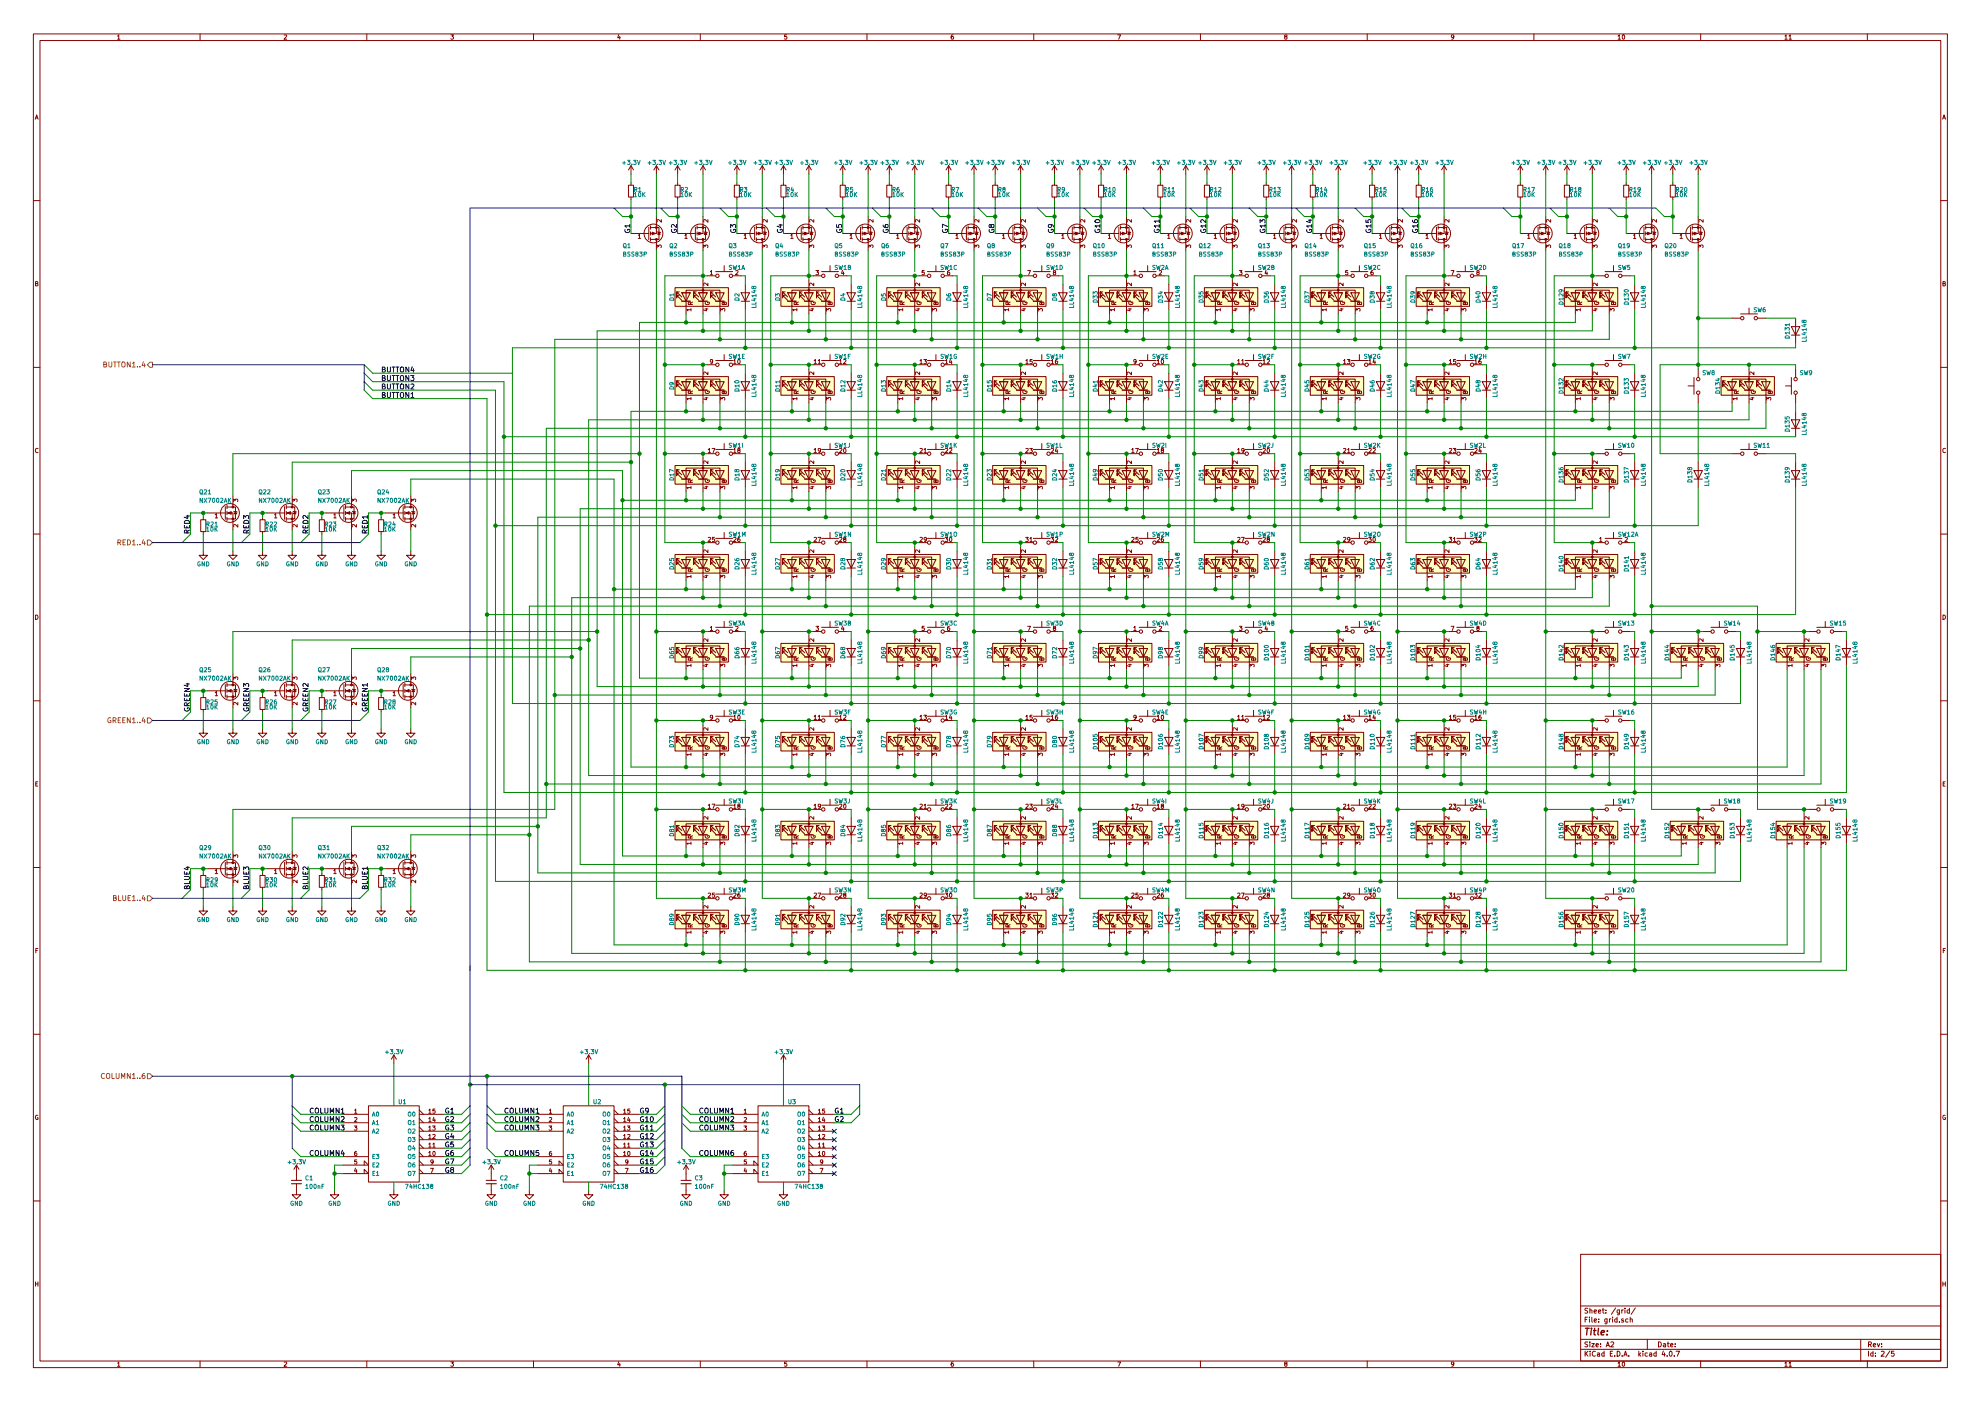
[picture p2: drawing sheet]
<svg xmlns="http://www.w3.org/2000/svg" width="594mm" height="420mm" viewBox="0 0 594 420" stroke-linecap="round" stroke-linejoin="round" font-family="sans-serif">
<g fill="none" stroke="#840000" stroke-width=".3">
<path d="M10 10.2h574v400h-574zM12 12.2h570v396h-570zM35.3 10.8l.3-.3v1.3M35.3 11.8h.7M60 10.2v2M85.2 10.6l.5-.1 .3 .3-.8 1h.8M110 10.2v2M135.2 10.5h.8l-.4 .4 .4 .3-.1 .4h-.7M160 10.2v2M185.5 10.4l-.3 .9h.8M185.9 10.9v.9M210 10.2v2"/>
<path d="M235.9 10.5h-.6v.6l.6-.1 .1 .5-.3 .3-.4-.2M260 10.2v2M285.9 10.5l-.6 .3-.1 .7 .3 .3 .4-.2v-.6l-.4-.1-.3 .3M310 10.2v2M335.2 10.5h.8l-.5 1.3M360 10.2v2M385.5 11l-.3-.2 .3-.3h.4v.4a.5 .5 0 0 0-.5 .2 .5 .5 0 0 0 0 .6l.3 .1 .3-.3-.3-.5M410 10.2v2M436 11l-.3 .2h-.3l-.1-.6 .4-.1 .3 .2-.2 .9-.4 .2M460 10.2v2M485.2 10.8l.4-.3v1.3M485.2 11.8h.8"/>
<path d="M486.6 10.6l.2-.1a.62 .62 0 0 1 .4 .6 .62 .62 0 0 1-.5 .6l-.2-.5zM510 10.2v2M535.3 10.8l.3-.3v1.3M535.3 11.8h.7M536.5 10.8l.4-.3v1.3M536.5 11.8h.7M560 10.2v2M10.6 35.8l.4-1.3 .4 1.3M10.7 35.4h.6M582.6 35.8l.4-1.3 .4 1.3M582.7 35.4h.6M188.5 55.5h1.5v3.6h-1.5z"/>
<path d="M189.2 49.7v2.5M189.2 54.8v.7M189.2 59.1v.8M189.2 49.7l-.7 1.3M189.2 49.7l.8 1.3M196.8 49.7v2.5M196.8 49.7l-.7 1.3M196.8 49.7l.8 1.3M202.4 55.5h1.6v3.6h-1.6zM203.2 49.7v2.5M203.2 54.8v.7M203.2 59.1v.8"/>
<path d="M203.2 49.7l-.8 1.3M203.2 49.7l.8 1.3M210.8 49.7v2.5M210.8 49.7l-.7 1.3M210.8 49.7l.8 1.3M220.2 55.5h1.5v3.6h-1.5zM221 49.7v2.5M221 54.8v.7M221 59.1v.8M221 49.7l-.8 1.3M221 49.7l.7 1.3M228.6 49.7v2.5"/>
<path d="M228.6 49.7l-.8 1.3M228.6 49.7l.8 1.3M234.2 55.5h1.5v3.6h-1.5zM234.9 49.7v2.5M234.9 54.8v.7M234.9 59.1v.8M234.9 49.7l-.7 1.3M234.9 49.7l.8 1.3M242.6 49.7v2.5M242.6 49.7l-.8 1.3M242.6 49.7l.7 1.3M252 55.5h1.5v3.6h-1.5z"/>
<path d="M252.7 49.7v2.5M252.7 54.8v.7M252.7 59.1v.8M252.7 49.7l-.7 1.3M252.7 49.7l.8 1.3M260.3 49.7v2.5M260.3 49.7l-.7 1.3M260.3 49.7l.8 1.3M265.9 55.5h1.6v3.6h-1.6zM266.7 49.7v2.5M266.7 54.8v.7M266.7 59.1v.8"/>
<path d="M266.7 49.7l-.8 1.3M266.7 49.7l.8 1.3M274.3 49.7v2.5M274.3 49.7l-.7 1.3M274.3 49.7l.8 1.3M283.7 55.5h1.5v3.6h-1.5zM284.5 49.7v2.5M284.5 54.8v.7M284.5 59.1v.8M284.5 49.7l-.8 1.3M284.5 49.7l.7 1.3M292.1 49.7v2.5"/>
<path d="M292.1 49.7l-.8 1.3M292.1 49.7l.8 1.3M297.7 55.5h1.5v3.6h-1.5zM298.4 49.7v2.5M298.4 54.8v.7M298.4 59.1v.8M298.4 49.7l-.7 1.3M298.4 49.7l.8 1.3M306.1 49.7v2.5M306.1 49.7l-.8 1.3M306.1 49.7l.7 1.3M315.5 55.5h1.5v3.6h-1.5z"/>
<path d="M316.2 49.7v2.5M316.2 54.8v.7M316.2 59.1v.8M316.2 49.7l-.7 1.3M316.2 49.7l.8 1.3M323.8 49.7v2.5M323.8 49.7l-.7 1.3M323.8 49.7l.8 1.3M329.4 55.5h1.6v3.6h-1.6zM330.2 49.7v2.5M330.2 54.8v.7M330.2 59.1v.8"/>
<path d="M330.2 49.7l-.8 1.3M330.2 49.7l.8 1.3M337.8 49.7v2.5M337.8 49.7l-.7 1.3M337.8 49.7l.8 1.3M347.2 55.5h1.5v3.6h-1.5zM348 49.7v2.5M348 54.8v.7M348 59.1v.8M348 49.7l-.8 1.3M348 49.7l.7 1.3M355.6 49.7v2.5"/>
<path d="M355.6 49.7l-.8 1.3M355.6 49.7l.8 1.3M361.2 55.5h1.5v3.6h-1.5zM361.9 49.7v2.5M361.9 54.8v.7M361.9 59.1v.8M361.9 49.7l-.7 1.3M361.9 49.7l.8 1.3M369.6 49.7v2.5M369.6 49.7l-.8 1.3M369.6 49.7l.7 1.3M379 55.5h1.5v3.6h-1.5z"/>
<path d="M379.7 49.7v2.5M379.7 54.8v.7M379.7 59.1v.8M379.7 49.7l-.7 1.3M379.7 49.7l.8 1.3M387.3 49.7v2.5M387.3 49.7l-.7 1.3M387.3 49.7l.8 1.3M392.9 55.5h1.6v3.6h-1.6zM393.7 49.7v2.5M393.7 54.8v.7M393.7 59.1v.8"/>
<path d="M393.7 49.7l-.8 1.3M393.7 49.7l.8 1.3M401.3 49.7v2.5M401.3 49.7l-.7 1.3M401.3 49.7l.8 1.3M410.7 55.5h1.5v3.6h-1.5zM411.5 49.7v2.5M411.5 54.8v.7M411.5 59.1v.8M411.5 49.7l-.8 1.3M411.5 49.7l.7 1.3M419.1 49.7v2.5"/>
<path d="M419.1 49.7l-.8 1.3M419.1 49.7l.8 1.3M424.7 55.5h1.5v3.6h-1.5zM425.4 49.7v2.5M425.4 54.8v.7M425.4 59.1v.8M425.4 49.7l-.7 1.3M425.4 49.7l.8 1.3M433.1 49.7v2.5M433.1 49.7l-.8 1.3M433.1 49.7l.7 1.3M455.2 55.5h1.5v3.6h-1.5z"/>
<path d="M455.9 49.7v2.5M455.9 54.8v.7M455.9 59.1v.8M455.9 49.7l-.7 1.3M455.9 49.7l.8 1.3M463.5 49.7v2.5M463.5 49.7l-.7 1.3M463.5 49.7l.8 1.3M469.1 55.5h1.6v3.6h-1.6zM469.9 49.7v2.5M469.9 54.8v.7M469.9 59.1v.8"/>
<path d="M469.9 49.7l-.8 1.3M469.9 49.7l.8 1.3M477.5 49.7v2.5M477.5 49.7l-.7 1.3M477.5 49.7l.8 1.3M486.9 55.5h1.5v3.6h-1.5zM487.7 49.7v2.5M487.7 54.8v.7M487.7 59.1v.8M487.7 49.7l-.8 1.3M487.7 49.7l.7 1.3M495.3 49.7v2.5"/>
<path d="M495.3 49.7l-.8 1.3M495.3 49.7l.8 1.3M500.9 55.5h1.5v3.6h-1.5zM501.6 49.7v2.5M501.6 54.8v.7M501.6 59.1v.8M501.6 49.7l-.7 1.3M501.6 49.7l.8 1.3M509.3 49.7v2.5M509.3 49.7l-.8 1.3M509.3 49.7l.7 1.3M10 60.2h2"/>
<path d="M189.2 70h5.4M191.4 70.6l.4-.4v1.3M191.4 71.5h.7M194.6 68.1v3.8M195.1 68.2h2.5v3.6h-.8M195.1 71.8h1.7M195.1 67.7v1M195.1 69.5v1M195.1 71.3v1M196.8 64.9v5.1h-1.7M196.8 71.8v3.3M197.1 74.3v-.8l.4 .4 .1-.4h.6v.8"/>
<path d="M197.1 69.5l1 .3M197.6 69.6l.4 .7h-.8zM198.3 65.9v.7l-.9-.7-.3 .2 .1 .5M203.2 70h5.3M205.4 70.6l.3-.4v1.3M205.4 71.5h.7M208.5 68.1v3.8M209 68.2h2.6v3.6h-.8M209 67.7v1M209 69.5v1M209 71.3v1M209 71.8h1.8"/>
<path d="M210.8 64.9v5.1h-1.8M210.8 71.8v3.3M211 74.3v-.8l.5 .4 .1-.4h.6v.8M211.1 69.5l1 .3M211.6 69.6l.4 .7h-.8zM212.3 65.9v.7l-.9-.7-.4 .2 .1 .5M217.2 79.7v1.7M221 70h5.3M223.2 70.6l.3-.4v1.3M223.2 71.5h.7M226.3 68.1v3.8M226.8 68.2h2.6v3.6h-.8"/>
<path d="M226.8 71.8h1.8M226.8 67.7v1M226.8 69.5v1M226.8 71.3v1M228.6 64.9v5.1h-1.8M228.6 71.8v3.3M228.8 74.3v-.8l.5 .4 .1-.4h.5v.8M228.9 69.5l1 .3M229.4 69.6l.3 .7h-.7zM230.1 65.9v.7l-.9-.7-.4 .2 .1 .5M234.9 70h5.4M237.1 70.6l.4-.4v1.3"/>
<path d="M237.1 71.5h.7M240.3 68.1v3.8M240.8 68.2h2.5v3.6h-.7M240.8 71.8h1.8M240.8 67.7v1M240.8 69.5v1M240.8 71.3v1M242.6 64.9v5.1h-1.8M242.6 71.8v3.3M242.8 74.3v-.8l.5 .4 .1-.4h.5v.8M242.8 69.5l1 .3M243.3 69.6l.4 .7h-.7z"/>
<path d="M244 65.9v.7l-.9-.7-.3 .2 .1 .5M248.9 79.7v1.7M252.7 70h5.4M254.9 70.6l.4-.4v1.3M254.9 71.5h.7M258.1 68.1v3.8M258.6 68.2h2.5v3.6h-.8M258.6 71.8h1.7M258.6 67.7v1M258.6 69.5v1M258.6 71.3v1M260.3 64.9v5.1h-1.7"/>
<path d="M260.3 71.8v3.3M260.6 74.3v-.8l.4 .4 .1-.4h.6v.8M260.6 69.5l1 .3M261.1 69.6l.4 .7h-.8zM261.8 65.9v.7l-.9-.7-.3 .2 .1 .5M266.7 70h5.3M268.9 70.6l.3-.4v1.3M268.9 71.5h.7M272 68.1v3.8M272.5 68.2h2.6v3.6h-.8M272.5 71.8h1.8M272.5 67.7v1"/>
<path d="M272.5 69.5v1M272.5 71.3v1M274.3 64.9v5.1h-1.8M274.3 71.8v3.3M274.5 74.3v-.8l.5 .4 .1-.4h.6v.8M274.6 69.5l1 .3M275.1 69.6l.4 .7h-.8zM275.8 65.9v.7l-.9-.7-.4 .2 .1 .5M280.7 79.7v1.7M284.5 70h5.3M286.7 70.6l.3-.4v1.3M286.7 71.5h.7"/>
<path d="M289.8 68.1v3.8M290.3 68.2h2.6v3.6h-.8M290.3 71.8h1.8M290.3 67.7v1M290.3 69.5v1M290.3 71.3v1M292.1 64.9v5.1h-1.8M292.1 71.8v3.3M292.3 74.3v-.8l.5 .4 .1-.4h.5v.8M292.4 69.5l1 .3M292.9 69.6l.3 .7h-.7zM293.6 65.9v.7l-.9-.7-.4 .2 .1 .5"/>
<path d="M298.4 70h5.4M300.6 70.6l.4-.4v1.3M300.6 71.5h.7M303.8 68.1v3.8M304.3 68.2h2.5v3.6h-.7M304.3 71.8h1.8M304.3 67.7v1M304.3 69.5v1M304.3 71.3v1M306.1 64.9v5.1h-1.8M306.1 71.8v3.3M306.3 74.3v-.8l.5 .4 .1-.4h.5v.8"/>
<path d="M306.3 69.5l1 .3M306.8 69.6l.4 .7h-.7zM307.5 65.9v.7l-.9-.7-.3 .2 .1 .5M312.4 79.7v1.7M316.2 70h5.4M318.4 70.6l.4-.4v1.3M318.4 71.5h.7M321.6 68.1v3.8M322.1 68.2h2.5v3.6h-.8M322.1 71.8h1.7M322.1 67.7v1M322.1 69.5v1"/>
<path d="M322.1 71.3v1M323.8 64.9v5.1h-1.7M323.8 71.8v3.3M324.1 74.3v-.8l.4 .4 .1-.4h.6v.8M324.1 69.5l1 .3M324.6 69.6l.4 .7h-.8zM325.3 65.9v.7l-.9-.7-.3 .2 .1 .5M330.2 70h5.3M332.4 70.6l.3-.4v1.3M332.4 71.5h.7M335.5 68.1v3.8M336 68.2h2.6v3.6h-.8"/>
<path d="M336 71.8h1.8M336 67.7v1M336 69.5v1M336 71.3v1M337.8 64.9v5.1h-1.8M337.8 71.8v3.3M338 74.3v-.8l.5 .4 .1-.4h.6v.8M338.1 69.5l1 .3M338.6 69.6l.4 .7h-.8zM339.3 65.9v.7l-.9-.7-.4 .2 .1 .5M344.2 79.7v1.7M348 70h5.3"/>
<path d="M350.2 70.6l.3-.4v1.3M350.2 71.5h.7M353.3 68.1v3.8M353.8 68.2h2.6v3.6h-.8M353.8 71.8h1.8M353.8 67.7v1M353.8 69.5v1M353.8 71.3v1M355.6 64.9v5.1h-1.8M355.6 71.8v3.3M355.8 74.3v-.8l.5 .4 .1-.4h.5v.8M355.9 69.5l1 .3"/>
<path d="M356.4 69.6l.3 .7h-.7zM357.1 65.9v.7l-.9-.7-.4 .2 .1 .5M361.9 70h5.4M364.1 70.6l.4-.4v1.3M364.1 71.5h.7M367.3 68.1v3.8M367.8 68.2h2.5v3.6h-.7M367.8 71.8h1.8M367.8 67.7v1M367.8 69.5v1M367.8 71.3v1M369.6 64.9v5.1h-1.8"/>
<path d="M369.6 71.8v3.3M369.8 74.3v-.8l.5 .4 .1-.4h.5v.8M369.8 69.5l1 .3M370.3 69.6l.4 .7h-.7zM371 65.9v.7l-.9-.7-.3 .2 .1 .5M375.9 79.7v1.7M379.7 70h5.4M381.9 70.6l.4-.4v1.3M381.9 71.5h.7M385.1 68.1v3.8M385.6 68.2h2.5v3.6h-.8M385.6 71.8h1.7"/>
<path d="M385.6 67.7v1M385.6 69.5v1M385.6 71.3v1M387.3 64.9v5.1h-1.7M387.3 71.8v3.3M387.6 74.3v-.8l.4 .4 .1-.4h.6v.8M387.6 69.5l1 .3M388.1 69.6l.4 .7h-.8zM388.8 65.9v.7l-.9-.7-.3 .2 .1 .5M393.7 70h5.3M395.9 70.6l.3-.4v1.3M395.9 71.5h.7"/>
<path d="M399 68.1v3.8M399.5 68.2h2.6v3.6h-.8M399.5 71.8h1.8M399.5 67.7v1M399.5 69.5v1M399.5 71.3v1M401.3 64.9v5.1h-1.8M401.3 71.8v3.3M401.5 74.3v-.8l.5 .4 .1-.4h.6v.8M401.6 69.5l1 .3M402.1 69.6l.4 .7h-.8zM402.8 65.9v.7l-.9-.7-.4 .2 .1 .5"/>
<path d="M407.7 79.7v1.7M411.5 70h5.3M413.7 70.6l.3-.4v1.3M413.7 71.5h.7M416.8 68.1v3.8M417.3 68.2h2.6v3.6h-.8M417.3 71.8h1.8M417.3 67.7v1M417.3 69.5v1M417.3 71.3v1M419.1 64.9v5.1h-1.8M419.1 71.8v3.3"/>
<path d="M419.3 74.3v-.8l.5 .4 .1-.4h.5v.8M419.4 69.5l1 .3M419.9 69.6l.3 .7h-.7zM420.6 65.9v.7l-.9-.7-.4 .2 .1 .5M425.4 70h5.4M427.6 70.6l.4-.4v1.3M427.6 71.5h.7M430.8 68.1v3.8M431.3 68.2h2.5v3.6h-.7M431.3 71.8h1.8M431.3 67.7v1M431.3 69.5v1"/>
<path d="M431.3 71.3v1M433.1 64.9v5.1h-1.8M433.1 71.8v3.3M433.3 74.3v-.8l.5 .4 .1-.4h.5v.8M433.3 69.5l1 .3M433.8 69.6l.4 .7h-.7zM434.5 65.9v.7l-.9-.7-.3 .2 .1 .5M439.4 79.7v1.7M455.9 70h5.4M458.1 70.6l.4-.4v1.3M458.1 71.5h.7M461.3 68.1v3.8"/>
<path d="M461.8 68.2h2.5v3.6h-.8M461.8 71.8h1.7M461.8 67.7v1M461.8 69.5v1M461.8 71.3v1M463.5 64.9v5.1h-1.7M463.5 71.8v3.3M463.8 74.3v-.8l.4 .4 .1-.4h.6v.8M463.8 69.5l1 .3M464.3 69.6l.4 .7h-.8zM465 65.9v.7l-.9-.7-.3 .2 .1 .5M469.9 70h5.3"/>
<path d="M472.1 70.6l.3-.4v1.3M472.1 71.5h.7M475.2 68.1v3.8M475.7 68.2h2.6v3.6h-.8M475.7 71.8h1.8M475.7 67.7v1M475.7 69.5v1M475.7 71.3v1M477.5 64.9v5.1h-1.8M477.5 71.8v3.3M477.7 74.3v-.8l.5 .4 .1-.4h.6v.8M477.8 69.5l1 .3"/>
<path d="M478.3 69.6l.4 .7h-.8zM479 65.9v.7l-.9-.7-.4 .2 .1 .5M483.9 79.7v1.7M487.7 70h5.3M489.9 70.6l.3-.4v1.3M489.9 71.5h.7M493 68.1v3.8M493.5 68.2h2.6v3.6h-.8M493.5 71.8h1.8M493.5 67.7v1M493.5 69.5v1M493.5 71.3v1"/>
<path d="M495.3 64.9v5.1h-1.8M495.3 71.8v3.3M495.5 74.3v-.8l.5 .4 .1-.4h.5v.8M495.6 69.5l1 .3M496.1 69.6l.3 .7h-.7zM496.8 65.9v.7l-.9-.7-.4 .2 .1 .5M501.6 70h5.4M503.8 70.6l.4-.4v1.3M503.8 71.5h.7M507 68.1v3.8M507.5 68.2h2.5v3.6h-.7M507.5 71.8h1.8"/>
<path d="M507.5 67.7v1M507.5 69.5v1M507.5 71.3v1M509.3 64.9v5.1h-1.8M509.3 71.8v3.3M509.5 74.3v-.8l.5 .4 .1-.4h.5v.8M509.5 69.5l1 .3M510 69.6l.4 .7h-.7zM510.7 65.9v.7l-.9-.7-.3 .2 .1 .5M582 60.2h2M10.7 85.1l.5-.1 .1-.5-.6-.1v1.3h.5l.2-.4-.3-.2M202.4 86.3h16v5.6h-16z"/>
<path d="M203.7 88.6h-.8v.7v-.7l1.6 1.5M203.7 87.5h-.8v.8v-.8l1.6 1.6M204.5 87.8h2.5zM204.5 87.8h.1M204.5 90.3h2.5zM204.5 87.8h2.5l-1.3 2.5zM205.7 94.1v-7.1h10.2v7.1M207.1 91.3l-.1-.6-.5-.1-.1 .7h1.3M207.2 92.9h-1.3l.4 .3M207.2 92.5v.7M207.7 90.6l-.6 .4M208.8 88.6h-.8v.7v-.7l1.5 1.5"/>
<path d="M208.8 87.5h-.8v.8v-.8l1.5 1.6M209.5 87.8h2.6zM209.5 87.8h.1M209.5 90.3h2.6zM209.5 87.8h2.6l-1.3 2.5zM210.8 84v10.1M211.4 92.7h.9M211.5 90.6a.57 .57 0 0 0 .6 .8 .57 .57 0 0 0 .5-.8h-.4v.2M211.9 92.5v.7l-1-.2M212.1 82.7h2.5M212.3 84.9v.8l-.9-.8-.4 .2 .1 .5M213 81.5l.4-.4v1.3"/>
<path d="M213 82.4h.7M213.9 88.6h-.8v.7v-.7l1.5 1.5M213.9 87.5h-.8v.8v-.8l1.5 1.6M214.6 87.8h2.6l-1.3 2.5zM214.6 81.4h5.1M214.6 90.3h2.6M216.1 93.3v-.8l.5 .5 .1-.4h.5v.7M217.1 90.9l.3-.3 .4 .2v.5h-1.2l.1-.6h.3l.1 .6M219.7 82.7h2.5M220.6 81.2l.5-.1 .2 .4-.8 .9h.8M222.2 87.8h2.6l-1.3 2.5zM222.2 90.3h2.6"/>
<path d="M223.5 85.3v7.6M234.2 86.3h16v5.6h-16zM235.5 88.6h-.8v.7v-.7l1.5 1.5M235.5 87.5h-.8v.8v-.8l1.5 1.6M236.2 87.8h2.6zM236.2 87.8h.1M236.2 90.3h2.6zM236.2 87.8h2.6l-1.3 2.5zM237.5 94.1v-7.1h10.1v7.1M238.8 91.3l-.1-.6-.4-.1-.1 .7h1.2M239 92.9h-1.3l.3 .3M239 92.5v.7"/>
<path d="M239.4 90.6l-.6 .4M240.5 88.6h-.7v.7v-.7l1.5 1.5M240.5 87.5h-.7v.8v-.8l1.5 1.6M241.3 87.8h2.5zM241.3 87.8h.1M241.3 90.3h2.5zM241.3 87.8h2.5l-1.2 2.5zM242.6 84v10.1M243.2 92.7h.8M243.3 90.6a.57 .57 0 0 0 .6 .8 .57 .57 0 0 0 .5-.8h-.5v.2M243.6 92.5v.7l-.9-.2M243.8 82.7h2.6"/>
<path d="M244 84.9v.8l-.9-.8-.3 .2 .1 .5M244.7 81.1h.8l-.5 .5 .4 .1v.6h-.7M245.6 88.6h-.7v.7v-.7l1.5 1.5M245.6 87.5h-.7v.8v-.8l1.5 1.6M246.4 87.8h2.5l-1.3 2.5zM246.4 81.4h5.1M246.4 90.3h2.5M247.9 93.3v-.8l.4 .5 .1-.4h.6v.7M248.9 90.9l.2-.3 .5 .2v.5h-1.3l.1-.6h.4l.1 .6M251.5 82.7h2.5M252.7 81.1l-.3 .9h.7M253 81.6v.8"/>
<path d="M254 87.8h2.5l-1.2 2.5zM254 90.3h2.5M255.3 85.3v7.6M265.9 86.3h16v5.6h-16zM267.2 88.6h-.8v.7v-.7l1.6 1.5M267.2 87.5h-.8v.8v-.8l1.6 1.6M268 87.8h2.5zM268 87.8h.1M268 90.3h2.5zM268 87.8h2.5l-1.3 2.5zM269.2 94.1v-7.1h10.2v7.1M270.6 91.3l-.1-.6-.5-.1-.1 .7h1.3"/>
<path d="M270.7 92.9h-1.3l.4 .3M270.7 92.5v.7M271.2 90.6l-.6 .4M272.3 88.6h-.8v.7v-.7l1.5 1.5M272.3 87.5h-.8v.8v-.8l1.5 1.6M273 87.8h2.6zM273 87.8h.1M273 90.3h2.6zM273 87.8h2.6l-1.3 2.5zM274.3 84v10.1M274.9 92.7h.9M275 90.6a.57 .57 0 0 0 .6 .8 .57 .57 0 0 0 .5-.8h-.4v.2"/>
<path d="M275.4 92.5v.7l-1-.2M275.6 82.7h2.5M275.8 84.9v.8l-.9-.8-.4 .2 .1 .5M277.2 81.1h-.6l-.1 .6h.7v.6h-.7M277.4 88.6h-.8v.7v-.7l1.5 1.5M277.4 87.5h-.8v.8v-.8l1.5 1.6M278.1 87.8h2.6l-1.3 2.5zM278.1 81.4h5.1M278.1 90.3h2.6M279.6 93.3v-.8l.5 .5 .1-.4h.5v.7M280.6 90.9l.3-.3 .4 .2v.5h-1.2l.1-.6h.3l.1 .6M283.2 82.7h2.5"/>
<path d="M284.7 81.1l-.5 .3-.1 .8 .3 .2 .4-.1-.1-.6-.3-.1-.3 .3M285.7 87.8h2.6l-1.3 2.5zM285.7 90.3h2.6M287 85.3v7.6M297.7 86.3h16v5.6h-16zM299 88.6h-.8v.7v-.7l1.5 1.5M299 87.5h-.8v.8v-.8l1.5 1.6M299.7 87.8h2.6zM299.7 87.8h.1M299.7 90.3h2.6zM299.7 87.8h2.6l-1.3 2.5zM301 94.1v-7.1h10.1v7.1"/>
<path d="M302.3 91.3l-.1-.6-.4-.1-.1 .7h1.2M302.5 92.9h-1.3l.3 .3M302.5 92.5v.7M302.9 90.6l-.6 .4M304 88.6h-.7v.7v-.7l1.5 1.5M304 87.5h-.7v.8v-.8l1.5 1.6M304.8 87.8h2.5zM304.8 87.8h.1M304.8 90.3h2.5zM304.8 87.8h2.5l-1.2 2.5zM306.1 84v10.1M306.7 92.7h.8"/>
<path d="M306.8 90.6a.57 .57 0 0 0 .6 .8 .57 .57 0 0 0 .5-.8h-.5v.2M307.1 92.5v.7l-.9-.2M307.3 82.7h2.6M307.5 84.9v.8l-.9-.8-.3 .2 .1 .5M308.2 81.1h.8l-.5 1.3M309.1 88.6h-.7v.7v-.7l1.5 1.5M309.1 87.5h-.7v.8v-.8l1.5 1.6M309.9 87.8h2.5l-1.3 2.5zM309.9 81.4h5.1M309.9 90.3h2.5M311.4 93.3v-.8l.4 .5 .1-.4h.6v.7M312.4 90.9l.2-.3 .5 .2v.5h-1.3l.1-.6h.4l.1 .6"/>
<path d="M315 82.7h2.5M316.1 81.7l-.2-.3 .2-.3 .4 .1v.4a.52 .52 0 0 0-.5 .1 .52 .52 0 0 0-.1 .6h.6l-.1-.6M317.5 87.8h2.5l-1.2 2.5zM317.5 90.3h2.5M318.8 85.3v7.6M329.4 86.3h16v5.6h-16zM330.7 88.6h-.8v.7v-.7l1.6 1.5M330.7 87.5h-.8v.8v-.8l1.6 1.6M331.5 87.8h2.5zM331.5 87.8h.1M331.5 90.3h2.5zM331.5 87.8h2.5l-1.3 2.5z"/>
<path d="M332.7 94.1v-7.1h10.2v7.1M334.1 91.3l-.1-.6-.5-.1-.1 .7h1.3M334.2 92.9h-1.3l.4 .3M334.2 92.5v.7M334.7 90.6l-.6 .4M335.8 88.6h-.8v.7v-.7l1.5 1.5M335.8 87.5h-.8v.8v-.8l1.5 1.6M336.5 87.8h2.6zM336.5 87.8h.1M336.5 90.3h2.6zM336.5 87.8h2.6l-1.3 2.5zM337.8 84v10.1"/>
<path d="M338.4 92.7h.9M338.5 90.6a.57 .57 0 0 0 .6 .8 .57 .57 0 0 0 .5-.8h-.4v.2M338.9 92.5v.7l-1-.2M339.1 82.7h2.5M339.3 84.9v.8l-.9-.8-.4 .2 .1 .5M340 81.5l.4-.4v1.3M340 82.4h.7M340.9 88.6h-.8v.7v-.7l1.5 1.5M340.9 87.5h-.8v.8v-.8l1.5 1.6M341.6 87.8h2.6l-1.3 2.5zM341.6 81.4h5.1M341.6 90.3h2.6"/>
<path d="M343.1 93.3v-.8l.5 .5 .1-.4h.5v.7M344.1 90.9l.3-.3 .4 .2v.5h-1.2l.1-.6h.3l.1 .6M346.7 82.7h2.5M347.6 81.2l.5-.1 .2 .4-.8 .9h.8M349.2 87.8h2.6l-1.3 2.5zM349.2 90.3h2.6M350.5 85.3v7.6M361.2 86.3h16v5.6h-16zM362.5 88.6h-.8v.7v-.7l1.5 1.5M362.5 87.5h-.8v.8v-.8l1.5 1.6M363.2 87.8h2.6zM363.2 87.8h.1"/>
<path d="M363.2 90.3h2.6zM363.2 87.8h2.6l-1.3 2.5zM364.5 94.1v-7.1h10.1v7.1M365.8 91.3l-.1-.6-.4-.1-.1 .7h1.2M366 92.9h-1.3l.3 .3M366 92.5v.7M366.4 90.6l-.6 .4M367.5 88.6h-.7v.7v-.7l1.5 1.5M367.5 87.5h-.7v.8v-.8l1.5 1.6M368.3 87.8h2.5zM368.3 87.8h.1M368.3 90.3h2.5z"/>
<path d="M368.3 87.8h2.5l-1.2 2.5zM369.6 84v10.1M370.2 92.7h.8M370.3 90.6a.57 .57 0 0 0 .6 .8 .57 .57 0 0 0 .5-.8h-.5v.2M370.6 92.5v.7l-.9-.2M370.8 82.7h2.6M371 84.9v.8l-.9-.8-.3 .2 .1 .5M371.7 81.1h.8l-.5 .5 .4 .1v.6h-.7M372.6 88.6h-.7v.7v-.7l1.5 1.5M372.6 87.5h-.7v.8v-.8l1.5 1.6M373.4 87.8h2.5l-1.3 2.5zM373.4 81.4h5.1"/>
<path d="M373.4 90.3h2.5M374.9 93.3v-.8l.4 .5 .1-.4h.6v.7M375.9 90.9l.2-.3 .5 .2v.5h-1.3l.1-.6h.4l.1 .6M378.5 82.7h2.5M379.7 81.1l-.3 .9h.7M380 81.6v.8M381 87.8h2.5l-1.2 2.5zM381 90.3h2.5M382.3 85.3v7.6M392.9 86.3h16v5.6h-16zM394.2 88.6h-.8v.7v-.7l1.6 1.5M394.2 87.5h-.8v.8v-.8l1.6 1.6"/>
<path d="M395 87.8h2.5zM395 87.8h.1M395 90.3h2.5zM395 87.8h2.5l-1.3 2.5zM396.2 94.1v-7.1h10.2v7.1M397.6 91.3l-.1-.6-.5-.1-.1 .7h1.3M397.7 92.9h-1.3l.4 .3M397.7 92.5v.7M398.2 90.6l-.6 .4M399.3 88.6h-.8v.7v-.7l1.5 1.5M399.3 87.5h-.8v.8v-.8l1.5 1.6M400 87.8h2.6z"/>
<path d="M400 87.8h.1M400 90.3h2.6zM400 87.8h2.6l-1.3 2.5zM401.3 84v10.1M401.9 92.7h.9M402 90.6a.57 .57 0 0 0 .6 .8 .57 .57 0 0 0 .5-.8h-.4v.2M402.4 92.5v.7l-1-.2M402.6 82.7h2.5M402.8 84.9v.8l-.9-.8-.4 .2 .1 .5M404.2 81.1h-.6l-.1 .6h.7v.6h-.7M404.4 88.6h-.8v.7v-.7l1.5 1.5M404.4 87.5h-.8v.8v-.8l1.5 1.6"/>
<path d="M405.1 87.8h2.6l-1.3 2.5zM405.1 81.4h5.1M405.1 90.3h2.6M406.6 93.3v-.8l.5 .5 .1-.4h.5v.7M407.6 90.9l.3-.3 .4 .2v.5h-1.2l.1-.6h.3l.1 .6M410.2 82.7h2.5M411.7 81.1l-.5 .3-.1 .8 .3 .2 .4-.1-.1-.6-.3-.1-.3 .3M412.7 87.8h2.6l-1.3 2.5zM412.7 90.3h2.6M414 85.3v7.6M424.7 86.3h16v5.6h-16zM426 88.6h-.8v.7v-.7l1.5 1.5"/>
<path d="M426 87.5h-.8v.8v-.8l1.5 1.6M426.7 87.8h2.6zM426.7 87.8h.1M426.7 90.3h2.6zM426.7 87.8h2.6l-1.3 2.5zM428 94.1v-7.1h10.1v7.1M429.3 91.3l-.1-.6-.4-.1-.1 .7h1.2M429.5 92.9h-1.3l.3 .3M429.5 92.5v.7M429.9 90.6l-.6 .4M431 88.6h-.7v.7v-.7l1.5 1.5M431 87.5h-.7v.8v-.8l1.5 1.6"/>
<path d="M431.8 87.8h2.5zM431.8 87.8h.1M431.8 90.3h2.5zM431.8 87.8h2.5l-1.2 2.5zM433.1 84v10.1M433.7 92.7h.8M433.8 90.6a.57 .57 0 0 0 .6 .8 .57 .57 0 0 0 .5-.8h-.5v.2M434.1 92.5v.7l-.9-.2M434.3 82.7h2.6M434.5 84.9v.8l-.9-.8-.3 .2 .1 .5M435.2 81.1h.8l-.5 1.3M436.1 88.6h-.7v.7v-.7l1.5 1.5"/>
<path d="M436.1 87.5h-.7v.8v-.8l1.5 1.6M436.9 87.8h2.5l-1.3 2.5zM436.9 81.4h5.1M436.9 90.3h2.5M438.4 93.3v-.8l.4 .5 .1-.4h.6v.7M439.4 90.9l.2-.3 .5 .2v.5h-1.3l.1-.6h.4l.1 .6M442 82.7h2.5M443.1 81.7l-.2-.3 .2-.3 .4 .1v.4a.52 .52 0 0 0-.5 .1 .52 .52 0 0 0-.1 .6h.6l-.1-.6M444.5 87.8h2.5l-1.2 2.5zM444.5 90.3h2.5M445.8 85.3v7.6M469.1 86.3h16v5.6h-16z"/>
<path d="M470.4 88.6h-.8v.7v-.7l1.6 1.5M470.4 87.5h-.8v.8v-.8l1.6 1.6M471.2 87.8h2.5zM471.2 87.8h.1M471.2 90.3h2.5zM471.2 87.8h2.5l-1.3 2.5zM472.4 94.1v-7.1h10.2v7.1M473.8 91.3l-.1-.6-.5-.1-.1 .7h1.3M473.9 92.9h-1.3l.4 .3M473.9 92.5v.7M474.4 90.6l-.6 .4M475.5 88.6h-.8v.7v-.7l1.5 1.5"/>
<path d="M475.5 87.5h-.8v.8v-.8l1.5 1.6M476.2 87.8h2.6zM476.2 87.8h.1M476.2 90.3h2.6zM476.2 87.8h2.6l-1.3 2.5zM477.5 84v10.1M478.1 92.7h.9M478.2 90.6a.57 .57 0 0 0 .6 .8 .57 .57 0 0 0 .5-.8h-.4v.2M478.6 92.5v.7l-1-.2M478.8 82.7h2.5M479 84.9v.8l-.9-.8-.4 .2 .1 .5M480.6 88.6h-.8v.7v-.7l1.5 1.5"/>
<path d="M480.6 87.5h-.8v.8v-.8l1.5 1.6M481.3 87.8h2.6l-1.3 2.5zM481.3 81.4h5.1M481.3 90.3h2.6M482.8 93.3v-.8l.5 .5 .1-.4h.5v.7M483.8 90.9l.3-.3 .4 .2v.5h-1.2l.1-.6h.3l.1 .6M486.4 82.7h2.5M488.9 87.8h2.6l-1.3 2.5zM488.9 90.3h2.6M490.2 85.3v7.6M519.4 95.4h2.6M522 94.1h5"/>
<path d="M524.5 92.4v1.7M527 95.4h2.6M537.2 98h2.5l-1.2 2.5zM538.5 95.4v7.6M582.7 85.1l.5-.1 .1-.5-.6-.1v1.3h.5l.2-.4-.3-.2M10 110.2h2M202.4 112.9h16v5.6h-16zM203.7 115.2h-.8v.8v-.8l1.6 1.6M203.7 114.2h-.8v.8v-.8l1.6 1.5M204.5 114.5h2.5zM204.5 114.5h.1M204.5 117h2.5z"/>
<path d="M204.5 114.5h2.5l-1.3 2.5zM207.1 118l-.1-.6-.5-.1-.1 .7h1.3M207.2 119.5h-1.3l.4 .4M207.2 119.2v.7M207.7 117.3l-.6 .4M208.8 115.2h-.8v.8v-.8l1.5 1.6M208.8 114.2h-.8v.8v-.8l1.5 1.5M209.5 114.5h2.6zM209.5 114.5h.1M209.5 117h2.6zM209.5 114.5h2.6l-1.3 2.5zM210.8 110.7v10.1"/>
<path d="M211.4 119.3h.9M211.5 117.3a.57 .57 0 0 0 .6 .7 .57 .57 0 0 0 .5-.7h-.4v.2M211.9 119.1v.8l-1-.3M212.1 109.4h2.5M212.3 111.6v.8l-.9-.8-.4 .2 .1 .5M213.7 108.3l-.2 .3-.4-.1v-.6l.4-.1 .2 .2v.8l-.6 .3M213.9 115.2h-.8v.8v-.8l1.5 1.6M213.9 114.2h-.8v.8v-.8l1.5 1.5M214.6 114.5h2.6l-1.3 2.5zM214.6 108.1h5.1M214.6 117h2.6M216.1 120v-.8l.5 .4 .1-.4h.5v.8"/>
<path d="M217.1 117.5l.3-.2 .4 .2v.5h-1.2l.1-.6h.3l.1 .6M217.2 106.3v1.8M219.7 109.4h2.5M220 108.2l.4-.4v1.3M220 109.1h.7M221.3 107.9l.2-.1a.61 .61 0 0 1 .5 .7 .61 .61 0 0 1-.6 .5zM222.2 114.5h2.6l-1.3 2.5zM222.2 117h2.6M223.5 111.9v7.6M234.2 112.9h16v5.6h-16zM235.5 115.2h-.8v.8v-.8l1.5 1.6M235.5 114.2h-.8v.8v-.8l1.5 1.5"/>
<path d="M236.2 114.5h2.6zM236.2 114.5h.1M236.2 117h2.6zM236.2 114.5h2.6l-1.3 2.5zM238.8 118l-.1-.6-.4-.1-.1 .7h1.2M239 119.5h-1.3l.3 .4M239 119.2v.7M239.4 117.3l-.6 .4M240.5 115.2h-.7v.8v-.8l1.5 1.6M240.5 114.2h-.7v.8v-.8l1.5 1.5M241.3 114.5h2.5zM241.3 114.5h.1"/>
<path d="M241.3 117h2.5zM241.3 114.5h2.5l-1.2 2.5zM242.6 110.7v10.1M243.2 119.3h.8M243.3 117.3a.57 .57 0 0 0 .6 .7 .57 .57 0 0 0 .5-.7h-.5v.2M243.6 119.1v.8l-.9-.3M243.8 109.4h2.6M244 111.6v.8l-.9-.8-.3 .2 .1 .5M244.1 108.2l.4-.4v1.3M244.1 109.1h.8M245.4 108.2l.3-.4v1.3M245.4 109.1h.7"/>
<path d="M245.6 115.2h-.7v.8v-.8l1.5 1.6M245.6 114.2h-.7v.8v-.8l1.5 1.5M246.4 114.5h2.5l-1.3 2.5zM246.4 108.1h5.1M246.4 117h2.5M247.9 120v-.8l.4 .4 .1-.4h.6v.8M248.9 117.5l.2-.2 .5 .2v.5h-1.3l.1-.6h.4l.1 .6M248.9 106.3v1.8M251.5 109.4h2.5M251.8 108.2l.3-.4v1.3M251.8 109.1h.7M253 107.9l.5-.1 .2 .4-.8 .9h.8"/>
<path d="M254 114.5h2.5l-1.2 2.5zM254 117h2.5M255.3 111.9v7.6M265.9 112.9h16v5.6h-16zM267.2 115.2h-.8v.8v-.8l1.6 1.6M267.2 114.2h-.8v.8v-.8l1.6 1.5M268 114.5h2.5zM268 114.5h.1M268 117h2.5zM268 114.5h2.5l-1.3 2.5zM270.6 118l-.1-.6-.5-.1-.1 .7h1.3M270.7 119.5h-1.3l.4 .4"/>
<path d="M270.7 119.2v.7M271.2 117.3l-.6 .4M272.3 115.2h-.8v.8v-.8l1.5 1.6M272.3 114.2h-.8v.8v-.8l1.5 1.5M273 114.5h2.6zM273 114.5h.1M273 117h2.6zM273 114.5h2.6l-1.3 2.5zM274.3 110.7v10.1M274.9 119.3h.9M275 117.3a.57 .57 0 0 0 .6 .7 .57 .57 0 0 0 .5-.7h-.4v.2M275.4 119.1v.8l-1-.3"/>
<path d="M275.6 109.4h2.5M275.8 111.6v.8l-.9-.8-.4 .2 .1 .5M275.9 108.2l.4-.4v1.3M275.9 109.1h.7M277 107.8h.8l-.4 .5 .4 .1v.6h-.8M277.4 115.2h-.8v.8v-.8l1.5 1.6M277.4 114.2h-.8v.8v-.8l1.5 1.5M278.1 114.5h2.6l-1.3 2.5zM278.1 108.1h5.1M278.1 117h2.6M279.6 120v-.8l.5 .4 .1-.4h.5v.8M280.6 117.5l.3-.2 .4 .2v.5h-1.2l.1-.6h.3l.1 .6"/>
<path d="M280.7 106.3v1.8M283.2 109.4h2.5M283.5 108.2l.4-.4v1.3M283.5 109.1h.7M285 107.7l-.3 1h.8M285.3 108.2v.9M285.7 114.5h2.6l-1.3 2.5zM285.7 117h2.6M287 111.9v7.6M297.7 112.9h16v5.6h-16zM299 115.2h-.8v.8v-.8l1.5 1.6M299 114.2h-.8v.8v-.8l1.5 1.5"/>
<path d="M299.7 114.5h2.6zM299.7 114.5h.1M299.7 117h2.6zM299.7 114.5h2.6l-1.3 2.5zM302.3 118l-.1-.6-.4-.1-.1 .7h1.2M302.5 119.5h-1.3l.3 .4M302.5 119.2v.7M302.9 117.3l-.6 .4M304 115.2h-.7v.8v-.8l1.5 1.6M304 114.2h-.7v.8v-.8l1.5 1.5M304.8 114.5h2.5zM304.8 114.5h.1"/>
<path d="M304.8 117h2.5zM304.8 114.5h2.5l-1.2 2.5zM306.1 110.7v10.1M306.7 119.3h.8M306.8 117.3a.57 .57 0 0 0 .6 .7 .57 .57 0 0 0 .5-.7h-.5v.2M307.1 119.1v.8l-.9-.3M307.3 109.4h2.6M307.5 111.6v.8l-.9-.8-.3 .2 .1 .5M307.6 108.2l.4-.4v1.3M307.6 109.1h.8M309.1 115.2h-.7v.8v-.8l1.5 1.6M309.1 114.2h-.7v.8v-.8l1.5 1.5"/>
<path d="M309.5 107.8h-.6v.6h.6v.6h-.6M309.9 114.5h2.5l-1.3 2.5zM309.9 108.1h5.1M309.9 117h2.5M311.4 120v-.8l.4 .4 .1-.4h.6v.8M312.4 117.5l.2-.2 .5 .2v.5h-1.3l.1-.6h.4l.1 .6M312.4 106.3v1.8M315 109.4h2.5M315.3 108.2l.3-.4v1.3M315.3 109.1h.7M317.1 107.8l-.6 .3v.7l.2 .3 .4-.1v-.7h-.4l-.2 .2M317.5 114.5h2.5l-1.2 2.5z"/>
<path d="M317.5 117h2.5M318.8 111.9v7.6M329.4 112.9h16v5.6h-16zM330.7 115.2h-.8v.8v-.8l1.6 1.6M330.7 114.2h-.8v.8v-.8l1.6 1.5M331.5 114.5h2.5zM331.5 114.5h.1M331.5 117h2.5zM331.5 114.5h2.5l-1.3 2.5zM334.1 118l-.1-.6-.5-.1-.1 .7h1.3M334.2 119.5h-1.3l.4 .4M334.2 119.2v.7"/>
<path d="M334.7 117.3l-.6 .4M335.8 115.2h-.8v.8v-.8l1.5 1.6M335.8 114.2h-.8v.8v-.8l1.5 1.5M336.5 114.5h2.6zM336.5 114.5h.1M336.5 117h2.6zM336.5 114.5h2.6l-1.3 2.5zM337.8 110.7v10.1M338.4 119.3h.9M338.5 117.3a.57 .57 0 0 0 .6 .7 .57 .57 0 0 0 .5-.7h-.4v.2M338.9 119.1v.8l-1-.3M339.1 109.4h2.5"/>
<path d="M339.3 111.6v.8l-.9-.8-.4 .2 .1 .5M340.7 108.3l-.2 .3-.4-.1v-.6l.4-.1 .2 .2v.8l-.6 .3M340.9 115.2h-.8v.8v-.8l1.5 1.6M340.9 114.2h-.8v.8v-.8l1.5 1.5M341.6 114.5h2.6l-1.3 2.5zM341.6 108.1h5.1M341.6 117h2.6M343.1 120v-.8l.5 .4 .1-.4h.5v.8M344.1 117.5l.3-.2 .4 .2v.5h-1.2l.1-.6h.3l.1 .6M344.2 106.3v1.8M346.7 109.4h2.5M347 108.2l.4-.4v1.3"/>
<path d="M347 109.1h.7M348.3 107.9l.2-.1a.61 .61 0 0 1 .5 .7 .61 .61 0 0 1-.6 .5zM349.2 114.5h2.6l-1.3 2.5zM349.2 117h2.6M350.5 111.9v7.6M361.2 112.9h16v5.6h-16zM362.5 115.2h-.8v.8v-.8l1.5 1.6M362.5 114.2h-.8v.8v-.8l1.5 1.5M363.2 114.5h2.6zM363.2 114.5h.1M363.2 117h2.6zM363.2 114.5h2.6l-1.3 2.5z"/>
<path d="M365.8 118l-.1-.6-.4-.1-.1 .7h1.2M366 119.5h-1.3l.3 .4M366 119.2v.7M366.4 117.3l-.6 .4M367.5 115.2h-.7v.8v-.8l1.5 1.6M367.5 114.2h-.7v.8v-.8l1.5 1.5M368.3 114.5h2.5zM368.3 114.5h.1M368.3 117h2.5zM368.3 114.5h2.5l-1.2 2.5zM369.6 110.7v10.1M370.2 119.3h.8"/>
<path d="M370.3 117.3a.57 .57 0 0 0 .6 .7 .57 .57 0 0 0 .5-.7h-.5v.2M370.6 119.1v.8l-.9-.3M370.8 109.4h2.6M371 111.6v.8l-.9-.8-.3 .2 .1 .5M371.1 108.2l.4-.4v1.3M371.1 109.1h.8M372.4 108.2l.3-.4v1.3M372.4 109.1h.7M372.6 115.2h-.7v.8v-.8l1.5 1.6M372.6 114.2h-.7v.8v-.8l1.5 1.5M373.4 114.5h2.5l-1.3 2.5zM373.4 108.1h5.1"/>
<path d="M373.4 117h2.5M374.9 120v-.8l.4 .4 .1-.4h.6v.8M375.9 117.5l.2-.2 .5 .2v.5h-1.3l.1-.6h.4l.1 .6M375.9 106.3v1.8M378.5 109.4h2.5M378.8 108.2l.3-.4v1.3M378.8 109.1h.7M380 107.9l.5-.1 .2 .4-.8 .9h.8M381 114.5h2.5l-1.2 2.5zM381 117h2.5M382.3 111.9v7.6M392.9 112.9h16v5.6h-16z"/>
<path d="M394.2 115.2h-.8v.8v-.8l1.6 1.6M394.2 114.2h-.8v.8v-.8l1.6 1.5M395 114.5h2.5zM395 114.5h.1M395 117h2.5zM395 114.5h2.5l-1.3 2.5zM397.6 118l-.1-.6-.5-.1-.1 .7h1.3M397.7 119.5h-1.3l.4 .4M397.7 119.2v.7M398.2 117.3l-.6 .4M399.3 115.2h-.8v.8v-.8l1.5 1.6M399.3 114.2h-.8v.8v-.8l1.5 1.5"/>
<path d="M400 114.5h2.6zM400 114.5h.1M400 117h2.6zM400 114.5h2.6l-1.3 2.5zM401.3 110.7v10.1M401.9 119.3h.9M402 117.3a.57 .57 0 0 0 .6 .7 .57 .57 0 0 0 .5-.7h-.4v.2M402.4 119.1v.8l-1-.3M402.6 109.4h2.5M402.8 111.6v.8l-.9-.8-.4 .2 .1 .5M402.9 108.2l.4-.4v1.3M402.9 109.1h.7"/>
<path d="M404 107.8h.8l-.4 .5 .4 .1v.6h-.8M404.4 115.2h-.8v.8v-.8l1.5 1.6M404.4 114.2h-.8v.8v-.8l1.5 1.5M405.1 114.5h2.6l-1.3 2.5zM405.1 108.1h5.1M405.1 117h2.6M406.6 120v-.8l.5 .4 .1-.4h.5v.8M407.6 117.5l.3-.2 .4 .2v.5h-1.2l.1-.6h.3l.1 .6M407.7 106.3v1.8M410.2 109.4h2.5M410.5 108.2l.4-.4v1.3M410.5 109.1h.7"/>
<path d="M412 107.7l-.3 1h.8M412.3 108.2v.9M412.7 114.5h2.6l-1.3 2.5zM412.7 117h2.6M414 111.9v7.6M424.7 112.9h16v5.6h-16zM426 115.2h-.8v.8v-.8l1.5 1.6M426 114.2h-.8v.8v-.8l1.5 1.5M426.7 114.5h2.6zM426.7 114.5h.1M426.7 117h2.6zM426.7 114.5h2.6l-1.3 2.5z"/>
<path d="M429.3 118l-.1-.6-.4-.1-.1 .7h1.2M429.5 119.5h-1.3l.3 .4M429.5 119.2v.7M429.9 117.3l-.6 .4M431 115.2h-.7v.8v-.8l1.5 1.6M431 114.2h-.7v.8v-.8l1.5 1.5M431.8 114.5h2.5zM431.8 114.5h.1M431.8 117h2.5zM431.8 114.5h2.5l-1.2 2.5zM433.1 110.7v10.1M433.7 119.3h.8"/>
<path d="M433.8 117.3a.57 .57 0 0 0 .6 .7 .57 .57 0 0 0 .5-.7h-.5v.2M434.1 119.1v.8l-.9-.3M434.3 109.4h2.6M434.5 111.6v.8l-.9-.8-.3 .2 .1 .5M434.6 108.2l.4-.4v1.3M434.6 109.1h.8M436.1 115.2h-.7v.8v-.8l1.5 1.6M436.1 114.2h-.7v.8v-.8l1.5 1.5M436.5 107.8h-.6v.6h.6v.6h-.6M436.9 114.5h2.5l-1.3 2.5zM436.9 108.1h5.1M436.9 117h2.5"/>
<path d="M438.4 120v-.8l.4 .4 .1-.4h.6v.8M439.4 117.5l.2-.2 .5 .2v.5h-1.3l.1-.6h.4l.1 .6M439.4 106.3v1.8M442 109.4h2.5M442.3 108.2l.3-.4v1.3M442.3 109.1h.7M444.1 107.8l-.6 .3v.7l.2 .3 .4-.1v-.7h-.4l-.2 .2M444.5 114.5h2.5l-1.2 2.5zM444.5 117h2.5M445.8 111.9v7.6M469.1 112.9h16v5.6h-16zM470.4 115.2h-.8v.8v-.8l1.6 1.6"/>
<path d="M470.4 114.2h-.8v.8v-.8l1.6 1.5M471.2 114.5h2.5zM471.2 114.5h.1M471.2 117h2.5zM471.2 114.5h2.5l-1.3 2.5zM473.8 118l-.1-.6-.5-.1-.1 .7h1.3M473.9 119.5h-1.3l.4 .4M473.9 119.2v.7M474.4 117.3l-.6 .4M475.5 115.2h-.8v.8v-.8l1.5 1.6M475.5 114.2h-.8v.8v-.8l1.5 1.5M476.2 114.5h2.6z"/>
<path d="M476.2 114.5h.1M476.2 117h2.6zM476.2 114.5h2.6l-1.3 2.5zM477.5 110.7v10.1M478.1 119.3h.9M478.2 117.3a.57 .57 0 0 0 .6 .7 .57 .57 0 0 0 .5-.7h-.4v.2M478.6 119.1v.8l-1-.3M478.8 109.4h2.5M479 111.6v.8l-.9-.8-.4 .2 .1 .5M480.6 115.2h-.8v.8v-.8l1.5 1.6M480.6 114.2h-.8v.8v-.8l1.5 1.5M481.3 114.5h2.6l-1.3 2.5z"/>
<path d="M481.3 108.1h5.1M481.3 117h2.6M482.8 120v-.8l.5 .4 .1-.4h.5v.8M483.8 117.5l.3-.2 .4 .2v.5h-1.2l.1-.6h.3l.1 .6M483.9 106.3v1.8M486.4 109.4h2.5M488.9 114.5h2.6l-1.3 2.5zM488.9 117h2.6M490.2 111.9v7.6M506.2 115.7h1.8M508 113.2v5.1M509.3 110.7v2.5"/>
<path d="M509.3 118.3v2.5M516.1 112.9h16v5.6h-16zM517.4 115.2h-.8v.8v-.8l1.6 1.6M517.4 114.2h-.8v.8v-.8l1.6 1.5M518.2 114.5h2.5zM518.2 114.5h.1M518.2 117h2.5zM518.2 114.5h2.5l-1.3 2.5zM520.8 118l-.1-.6-.5-.1-.1 .7h1.3M520.9 119.5h-1.3l.4 .4M520.9 119.2v.7M521.4 117.3l-.6 .4"/>
<path d="M522.5 115.2h-.8v.8v-.8l1.5 1.6M522.5 114.2h-.8v.8v-.8l1.5 1.5M523.2 114.5h2.6zM523.2 114.5h.1M523.2 117h2.6zM523.2 114.5h2.6l-1.3 2.5zM524.5 110.7v10.1M525.1 119.3h.9M525.2 117.3a.57 .57 0 0 0 .6 .7 .57 .57 0 0 0 .5-.7h-.4v.2M525.6 119.1v.8l-1-.3M526 111.6v.8l-.9-.8-.4 .2 .1 .5M527.6 115.2h-.8v.8v-.8l1.5 1.6"/>
<path d="M527.6 114.2h-.8v.8v-.8l1.5 1.5M528.3 114.5h2.6l-1.3 2.5zM528.3 117h2.6M529.8 120v-.8l.5 .4 .1-.4h.5v.8M530.8 117.5l.3-.2 .4 .2v.5h-1.2l.1-.6h.3l.1 .6M535.4 115.7h1.8M537.2 100.5h2.5M537.2 113.2v5.1M538.5 110.7v2.5M538.5 118.3v2.5M582 110.2h2M11.4 134.6a.58 .58 0 0 0-.8 .5 .58 .58 0 0 0 .8 .5"/>
<path d="M202.4 139.6h16v5.6h-16zM205.7 120.8v-7.1h10.2v7.1M210.8 137.3v10.2M212.1 136.1h2.5M212.3 138.2v.8l-.9-.8-.4 .3 .1 .5M212.4 134.8l.4-.3v1.3M212.4 135.8h.7M213.5 134.5h.9l-.6 1.3M214.6 134.8h5.1M217.2 133v1.8M219.7 136.1h2.5M220 134.8l.4-.3v1.3"/>
<path d="M220 135.8h.7M221.5 135l-.3-.2 .3-.3 .4 .1v.3a.52 .52 0 0 0-.6 .2 .52 .52 0 0 0 0 .5h.6l-.2-.6M223.5 138.6v7.6M234.2 139.6h16v5.6h-16zM237.5 120.8v-7.1h10.1v7.1M242.6 137.3v10.2M243.8 136.1h2.6M244 138.2v.8l-.9-.8-.3 .3 .1 .5M244.1 134.8l.4-.3v1.3M244.1 135.8h.8M246.1 135l-.3 .3-.3-.1-.1-.6 .4-.1 .3 .2-.1 .7-.5 .4M246.4 134.8h5.1"/>
<path d="M248.9 133v1.8M251.5 136.1h2.5M251.8 134.6l.4-.1 .3 .3-.8 1h.8M253.1 134.6l.2-.1a.61 .61 0 0 1 .4 .6 .61 .61 0 0 1-.5 .6zM255.3 138.6v7.6M265.9 139.6h16v5.6h-16zM269.2 120.8v-7.1h10.2v7.1M274.3 137.3v10.2M275.6 136.1h2.5M275.8 138.2v.8l-.9-.8-.4 .3 .1 .5M275.9 134.6l.5-.1 .2 .3-.8 1h.8M277.1 134.8l.4-.3v1.3"/>
<path d="M277.1 135.8h.7M278.1 134.8h5.1M280.7 133v1.8M283.2 136.1h2.5M283.5 134.6l.5-.1 .2 .3-.8 1h.8M284.7 134.6l.5-.1 .2 .3-.7 1h.7M287 138.6v7.6M297.7 139.6h16v5.6h-16zM301 120.8v-7.1h10.1v7.1M306.1 137.3v10.2M307.3 136.1h2.6M307.5 138.2v.8l-.9-.8-.3 .3 .1 .5"/>
<path d="M307.6 134.6l.5-.1 .3 .3-.8 1h.8M308.8 134.5h.8l-.5 .5 .4 .1v.5h-.7M309.9 134.8h5.1M312.4 133v1.8M315 136.1h2.5M315.3 134.6l.4-.1 .3 .3-.8 1h.8M316.8 134.4l-.3 .9h.7M317.1 134.9v.9M318.8 138.6v7.6M329.4 139.6h16v5.6h-16zM332.7 120.8v-7.1h10.2v7.1M337.8 137.3v10.2"/>
<path d="M339.1 136.1h2.5M339.3 138.2v.8l-.9-.8-.4 .3 .1 .5M339.4 134.8l.4-.3v1.3M339.4 135.8h.7M340.5 134.5h.9l-.6 1.3M341.6 134.8h5.1M344.2 133v1.8M346.7 136.1h2.5M347 134.8l.4-.3v1.3M347 135.8h.7M348.5 135l-.3-.2 .3-.3 .4 .1v.3a.52 .52 0 0 0-.6 .2 .52 .52 0 0 0 0 .5h.6l-.2-.6M350.5 138.6v7.6"/>
<path d="M361.2 139.6h16v5.6h-16zM364.5 120.8v-7.1h10.1v7.1M369.6 137.3v10.2M370.8 136.1h2.6M371 138.2v.8l-.9-.8-.3 .3 .1 .5M371.1 134.8l.4-.3v1.3M371.1 135.8h.8M373.1 135l-.3 .3-.3-.1-.1-.6 .4-.1 .3 .2-.1 .7-.5 .4M373.4 134.8h5.1M375.9 133v1.8M378.5 136.1h2.5M378.8 134.6l.4-.1 .3 .3-.8 1h.8"/>
<path d="M380.1 134.6l.2-.1a.61 .61 0 0 1 .4 .6 .61 .61 0 0 1-.5 .6zM382.3 138.6v7.6M392.9 139.6h16v5.6h-16zM396.2 120.8v-7.1h10.2v7.1M401.3 137.3v10.2M402.6 136.1h2.5M402.8 138.2v.8l-.9-.8-.4 .3 .1 .5M402.9 134.6l.5-.1 .2 .3-.8 1h.8M404.1 134.8l.4-.3v1.3M404.1 135.8h.7M405.1 134.8h5.1M407.7 133v1.8"/>
<path d="M410.2 136.1h2.5M410.5 134.6l.5-.1 .2 .3-.8 1h.8M411.7 134.6l.5-.1 .2 .3-.7 1h.7M414 138.6v7.6M424.7 139.6h16v5.6h-16zM428 120.8v-7.1h10.1v7.1M433.1 137.3v10.2M434.3 136.1h2.6M434.5 138.2v.8l-.9-.8-.3 .3 .1 .5M434.6 134.6l.5-.1 .3 .3-.8 1h.8M435.8 134.5h.8l-.5 .5 .4 .1v.5h-.7M436.9 134.8h5.1"/>
<path d="M439.4 133v1.8M442 136.1h2.5M442.3 134.6l.4-.1 .3 .3-.8 1h.8M443.8 134.4l-.3 .9h.7M444.1 134.9v.9M445.8 138.6v7.6M469.1 139.6h16v5.6h-16zM472.4 120.8v-7.1h10.2v7.1M477.5 137.3v10.2M478.8 136.1h2.5M479 138.2v.8l-.9-.8-.4 .3 .1 .5M481.3 134.8h5.1"/>
<path d="M483.9 133v1.8M486.4 136.1h2.5M490.2 138.6v7.6M509.3 138.6v7.6M519.4 120.8v-7.1h10.2v7.1M519.4 136.1h2.6M522 134.8h5M524.5 133v1.8M527 136.1h2.6M537.2 125.9h2.5l-1.2 2.5zM537.2 128.4h2.5M538.5 123.4v7.6"/>
<path d="M538.5 138.6v7.6M583.4 134.6a.58 .58 0 0 0-.8 .5 .58 .58 0 0 0 .8 .5M60.2 155.9h1.5v3.5h-1.5zM61 155.1v.8M61 159.4v.8M62.2 153.8h5.4M64.5 154.4l.4-.4v1.3M64.5 155.3h.8M67.6 151.9v3.8M68.1 151.6v1M68.1 153.3v1M68.1 155.1v1"/>
<path d="M68.1 153.8h1.7v5.1M68.1 152.1h1.7M69.8 152.1h.8v3.5h-2.5M69.8 148.8v3.3M70.1 150.5v-.8l.4 .4 .1-.4h.6v.8M70.1 153.3l1 .3M70.6 153.5l.4 .6h-.8zM71.3 157.3v.8l-.9-.8-.3 .2 .1 .5M78 155.9h1.5v3.5h-1.5zM78.7 155.1v.8M78.7 159.4v.8M80 153.8h5.3"/>
<path d="M82.3 154.4l.4-.4v1.3M82.3 155.3h.7M85.3 151.9v3.8M85.9 151.6v1M85.9 153.3v1M85.9 155.1v1M85.9 153.8h1.7v5.1M85.9 152.1h1.7M87.6 152.1h.8v3.5h-2.5M87.6 148.8v3.3M87.8 150.5v-.8l.5 .4 .1-.4h.6v.8M87.9 153.3l1 .3"/>
<path d="M88.4 153.5l.4 .6h-.8zM89.1 157.3v.8l-.9-.8-.4 .2 .1 .5M95.8 155.9h1.5v3.5h-1.5zM96.5 155.1v.8M96.5 159.4v.8M97.8 153.8h5.3M100.1 154.4l.4-.4v1.3M100.1 155.3h.7M103.1 151.9v3.8M103.6 151.6v1M103.6 153.3v1M103.6 155.1v1"/>
<path d="M103.6 153.8h1.8v5.1M103.6 152.1h1.8M105.4 152.1h.8v3.5h-2.6M105.4 148.8v3.3M105.6 150.5v-.8l.5 .4 .1-.4h.6v.8M105.7 153.3l1 .3M106.2 153.5l.4 .6h-.8zM106.9 157.3v.8l-.9-.8-.4 .2 .1 .5M113.5 155.9h1.6v3.5h-1.6zM114.3 155.1v.8M114.3 159.4v.8M115.6 153.8h5.3"/>
<path d="M117.9 154.4l.3-.4v1.3M117.9 155.3h.7M120.9 151.9v3.8M121.4 151.6v1M121.4 153.3v1M121.4 155.1v1M121.4 153.8h1.8v5.1M121.4 152.1h1.8M123.2 152.1h.8v3.5h-2.6M123.2 148.8v3.3M123.4 150.5v-.8l.5 .4 .1-.4h.5v.8M123.4 153.3l1.1 .3"/>
<path d="M124 153.5l.3 .6h-.7zM124.7 157.3v.8l-1-.8-.3 .2 .1 .5M203.7 141.9h-.8v.8v-.8l1.6 1.5M203.7 140.9h-.8v.7v-.7l1.6 1.5M204.5 141.1h2.5zM204.5 141.1h.1M204.5 143.7h2.5zM204.5 141.1h2.5l-1.3 2.6zM205.7 147.5v-7.1h10.2v7.1M207.1 144.6l-.1-.6h-.5l-.1 .6h1.3M207.2 146.2h-1.3l.4 .4M207.2 145.9v.7"/>
<path d="M207.7 143.9l-.6 .4M208.8 141.9h-.8v.8v-.8l1.5 1.5M208.8 140.9h-.8v.7v-.7l1.5 1.5M209.5 141.1h2.6zM209.5 141.1h.1M209.5 143.7h2.6zM209.5 141.1h2.6l-1.3 2.6zM211.4 146h.9M211.5 144a.57 .57 0 0 0 .6 .7 .57 .57 0 0 0 .5-.8h-.4v.3M211.9 145.8v.8l-1-.3M213.9 141.9h-.8v.8v-.8l1.5 1.5M213.9 140.9h-.8v.7v-.7l1.5 1.5"/>
<path d="M214.6 141.1h2.6l-1.3 2.6zM214.6 143.7h2.6M216.1 146.7v-.8l.5 .4 .1-.4h.5v.8M217.1 144.2l.3-.3 .4 .3v.4h-1.2l.1-.6h.3l.1 .6M217.2 159.7v1.8M222.2 141.1h2.6l-1.3 2.6zM222.2 143.7h2.6M235.5 141.9h-.8v.8v-.8l1.5 1.5M235.5 140.9h-.8v.7v-.7l1.5 1.5M236.2 141.1h2.6zM236.2 141.1h.1M236.2 143.7h2.6z"/>
<path d="M236.2 141.1h2.6l-1.3 2.6zM237.5 147.5v-7.1h10.1v7.1M238.8 144.6l-.1-.6h-.4l-.1 .6h1.2M239 146.2h-1.3l.3 .4M239 145.9v.7M239.4 143.9l-.6 .4M240.5 141.9h-.7v.8v-.8l1.5 1.5M240.5 140.9h-.7v.7v-.7l1.5 1.5M241.3 141.1h2.5zM241.3 141.1h.1M241.3 143.7h2.5zM241.3 141.1h2.5l-1.2 2.6z"/>
<path d="M243.2 146h.8M243.3 144a.57 .57 0 0 0 .6 .7 .57 .57 0 0 0 .5-.8h-.5v.3M243.6 145.8v.8l-.9-.3M245.6 141.9h-.7v.8v-.8l1.5 1.5M245.6 140.9h-.7v.7v-.7l1.5 1.5M246.4 141.1h2.5l-1.3 2.6zM246.4 143.7h2.5M247.9 146.7v-.8l.4 .4 .1-.4h.6v.8M248.9 144.2l.2-.3 .5 .3v.4h-1.3l.1-.6h.4l.1 .6M248.9 159.7v1.8M254 141.1h2.5l-1.2 2.6zM254 143.7h2.5"/>
<path d="M267.2 141.9h-.8v.8v-.8l1.6 1.5M267.2 140.9h-.8v.7v-.7l1.6 1.5M268 141.1h2.5zM268 141.1h.1M268 143.7h2.5zM268 141.1h2.5l-1.3 2.6zM269.2 147.5v-7.1h10.2v7.1M270.6 144.6l-.1-.6h-.5l-.1 .6h1.3M270.7 146.2h-1.3l.4 .4M270.7 145.9v.7M271.2 143.9l-.6 .4M272.3 141.9h-.8v.8v-.8l1.5 1.5"/>
<path d="M272.3 140.9h-.8v.7v-.7l1.5 1.5M273 141.1h2.6zM273 141.1h.1M273 143.7h2.6zM273 141.1h2.6l-1.3 2.6zM274.9 146h.9M275 144a.57 .57 0 0 0 .6 .7 .57 .57 0 0 0 .5-.8h-.4v.3M275.4 145.8v.8l-1-.3M277.4 141.9h-.8v.8v-.8l1.5 1.5M277.4 140.9h-.8v.7v-.7l1.5 1.5M278.1 141.1h2.6l-1.3 2.6zM278.1 143.7h2.6"/>
<path d="M279.6 146.7v-.8l.5 .4 .1-.4h.5v.8M280.6 144.2l.3-.3 .4 .3v.4h-1.2l.1-.6h.3l.1 .6M280.7 159.7v1.8M285.7 141.1h2.6l-1.3 2.6zM285.7 143.7h2.6M299 141.9h-.8v.8v-.8l1.5 1.5M299 140.9h-.8v.7v-.7l1.5 1.5M299.7 141.1h2.6zM299.7 141.1h.1M299.7 143.7h2.6zM299.7 141.1h2.6l-1.3 2.6zM301 147.5v-7.1h10.1v7.1"/>
<path d="M302.3 144.6l-.1-.6h-.4l-.1 .6h1.2M302.5 146.2h-1.3l.3 .4M302.5 145.9v.7M302.9 143.9l-.6 .4M304 141.9h-.7v.8v-.8l1.5 1.5M304 140.9h-.7v.7v-.7l1.5 1.5M304.8 141.1h2.5zM304.8 141.1h.1M304.8 143.7h2.5zM304.8 141.1h2.5l-1.2 2.6zM306.7 146h.8M306.8 144a.57 .57 0 0 0 .6 .7 .57 .57 0 0 0 .5-.8h-.5v.3"/>
<path d="M307.1 145.8v.8l-.9-.3M309.1 141.9h-.7v.8v-.8l1.5 1.5M309.1 140.9h-.7v.7v-.7l1.5 1.5M309.9 141.1h2.5l-1.3 2.6zM309.9 143.7h2.5M311.4 146.7v-.8l.4 .4 .1-.4h.6v.8M312.4 144.2l.2-.3 .5 .3v.4h-1.3l.1-.6h.4l.1 .6M312.4 159.7v1.8M317.5 141.1h2.5l-1.2 2.6zM317.5 143.7h2.5M330.7 141.9h-.8v.8v-.8l1.6 1.5M330.7 140.9h-.8v.7v-.7l1.6 1.5"/>
<path d="M331.5 141.1h2.5zM331.5 141.1h.1M331.5 143.7h2.5zM331.5 141.1h2.5l-1.3 2.6zM332.7 147.5v-7.1h10.2v7.1M334.1 144.6l-.1-.6h-.5l-.1 .6h1.3M334.2 146.2h-1.3l.4 .4M334.2 145.9v.7M334.7 143.9l-.6 .4M335.8 141.9h-.8v.8v-.8l1.5 1.5M335.8 140.9h-.8v.7v-.7l1.5 1.5M336.5 141.1h2.6z"/>
<path d="M336.5 141.1h.1M336.5 143.7h2.6zM336.5 141.1h2.6l-1.3 2.6zM338.4 146h.9M338.5 144a.57 .57 0 0 0 .6 .7 .57 .57 0 0 0 .5-.8h-.4v.3M338.9 145.8v.8l-1-.3M340.9 141.9h-.8v.8v-.8l1.5 1.5M340.9 140.9h-.8v.7v-.7l1.5 1.5M341.6 141.1h2.6l-1.3 2.6zM341.6 143.7h2.6M343.1 146.7v-.8l.5 .4 .1-.4h.5v.8M344.1 144.2l.3-.3 .4 .3v.4h-1.2l.1-.6h.3l.1 .6"/>
<path d="M344.2 159.7v1.8M349.2 141.1h2.6l-1.3 2.6zM349.2 143.7h2.6M362.5 141.9h-.8v.8v-.8l1.5 1.5M362.5 140.9h-.8v.7v-.7l1.5 1.5M363.2 141.1h2.6zM363.2 141.1h.1M363.2 143.7h2.6zM363.2 141.1h2.6l-1.3 2.6zM364.5 147.5v-7.1h10.1v7.1M365.8 144.6l-.1-.6h-.4l-.1 .6h1.2M366 146.2h-1.3l.3 .4"/>
<path d="M366 145.9v.7M366.4 143.9l-.6 .4M367.5 141.9h-.7v.8v-.8l1.5 1.5M367.5 140.9h-.7v.7v-.7l1.5 1.5M368.3 141.1h2.5zM368.3 141.1h.1M368.3 143.7h2.5zM368.3 141.1h2.5l-1.2 2.6zM370.2 146h.8M370.3 144a.57 .57 0 0 0 .6 .7 .57 .57 0 0 0 .5-.8h-.5v.3M370.6 145.8v.8l-.9-.3M372.6 141.9h-.7v.8v-.8l1.5 1.5"/>
<path d="M372.6 140.9h-.7v.7v-.7l1.5 1.5M373.4 141.1h2.5l-1.3 2.6zM373.4 143.7h2.5M374.9 146.7v-.8l.4 .4 .1-.4h.6v.8M375.9 144.2l.2-.3 .5 .3v.4h-1.3l.1-.6h.4l.1 .6M375.9 159.7v1.8M381 141.1h2.5l-1.2 2.6zM381 143.7h2.5M394.2 141.9h-.8v.8v-.8l1.6 1.5M394.2 140.9h-.8v.7v-.7l1.6 1.5M395 141.1h2.5zM395 141.1h.1"/>
<path d="M395 143.7h2.5zM395 141.1h2.5l-1.3 2.6zM396.2 147.5v-7.1h10.2v7.1M397.6 144.6l-.1-.6h-.5l-.1 .6h1.3M397.7 146.2h-1.3l.4 .4M397.7 145.9v.7M398.2 143.9l-.6 .4M399.3 141.9h-.8v.8v-.8l1.5 1.5M399.3 140.9h-.8v.7v-.7l1.5 1.5M400 141.1h2.6zM400 141.1h.1M400 143.7h2.6z"/>
<path d="M400 141.1h2.6l-1.3 2.6zM401.9 146h.9M402 144a.57 .57 0 0 0 .6 .7 .57 .57 0 0 0 .5-.8h-.4v.3M402.4 145.8v.8l-1-.3M404.4 141.9h-.8v.8v-.8l1.5 1.5M404.4 140.9h-.8v.7v-.7l1.5 1.5M405.1 141.1h2.6l-1.3 2.6zM405.1 143.7h2.6M406.6 146.7v-.8l.5 .4 .1-.4h.5v.8M407.6 144.2l.3-.3 .4 .3v.4h-1.2l.1-.6h.3l.1 .6M407.7 159.7v1.8M412.7 141.1h2.6l-1.3 2.6z"/>
<path d="M412.7 143.7h2.6M426 141.9h-.8v.8v-.8l1.5 1.5M426 140.9h-.8v.7v-.7l1.5 1.5M426.7 141.1h2.6zM426.7 141.1h.1M426.7 143.7h2.6zM426.7 141.1h2.6l-1.3 2.6zM428 147.5v-7.1h10.1v7.1M429.3 144.6l-.1-.6h-.4l-.1 .6h1.2M429.5 146.2h-1.3l.3 .4M429.5 145.9v.7M429.9 143.9l-.6 .4"/>
<path d="M431 141.9h-.7v.8v-.8l1.5 1.5M431 140.9h-.7v.7v-.7l1.5 1.5M431.8 141.1h2.5zM431.8 141.1h.1M431.8 143.7h2.5zM431.8 141.1h2.5l-1.2 2.6zM433.7 146h.8M433.8 144a.57 .57 0 0 0 .6 .7 .57 .57 0 0 0 .5-.8h-.5v.3M434.1 145.8v.8l-.9-.3M436.1 141.9h-.7v.8v-.8l1.5 1.5M436.1 140.9h-.7v.7v-.7l1.5 1.5M436.9 141.1h2.5l-1.3 2.6z"/>
<path d="M436.9 143.7h2.5M438.4 146.7v-.8l.4 .4 .1-.4h.6v.8M439.4 144.2l.2-.3 .5 .3v.4h-1.3l.1-.6h.4l.1 .6M439.4 159.7v1.8M444.5 141.1h2.5l-1.2 2.6zM444.5 143.7h2.5M470.4 141.9h-.8v.8v-.8l1.6 1.5M470.4 140.9h-.8v.7v-.7l1.6 1.5M471.2 141.1h2.5zM471.2 141.1h.1M471.2 143.7h2.5zM471.2 141.1h2.5l-1.3 2.6z"/>
<path d="M472.4 147.5v-7.1h10.2v7.1M473.8 144.6l-.1-.6h-.5l-.1 .6h1.3M473.9 146.2h-1.3l.4 .4M473.9 145.9v.7M474.4 143.9l-.6 .4M475.5 141.9h-.8v.8v-.8l1.5 1.5M475.5 140.9h-.8v.7v-.7l1.5 1.5M476.2 141.1h2.6zM476.2 141.1h.1M476.2 143.7h2.6zM476.2 141.1h2.6l-1.3 2.6zM478.1 146h.9"/>
<path d="M478.2 144a.57 .57 0 0 0 .6 .7 .57 .57 0 0 0 .5-.8h-.4v.3M478.6 145.8v.8l-1-.3M480.6 141.9h-.8v.8v-.8l1.5 1.5M480.6 140.9h-.8v.7v-.7l1.5 1.5M481.3 141.1h2.6l-1.3 2.6zM481.3 143.7h2.6M482.8 146.7v-.8l.5 .4 .1-.4h.5v.8M483.8 144.2l.3-.3 .4 .3v.4h-1.2l.1-.6h.3l.1 .6M483.9 159.7v1.8M488.9 141.1h2.6l-1.3 2.6zM488.9 143.7h2.6M508 141.1h2.5l-1.2 2.6z"/>
<path d="M508 143.7h2.5M537.2 141.1h2.5l-1.2 2.6zM537.2 143.7h2.5M10 160.2h2M61 165.3v1.2h1.2l-1.2 1.3-1.3-1.3h1.3M69.8 165.3v1.2h1.3l-1.3 1.3-1.2-1.3h1.2M78.7 165.3v1.2h1.3l-1.3 1.3-1.2-1.3h1.2M87.6 165.3v1.2h1.3l-1.3 1.3-1.2-1.3h1.2M96.5 165.3v1.2h1.3l-1.3 1.3-1.3-1.3h1.3M105.4 165.3v1.2h1.3l-1.3 1.3-1.3-1.3h1.3M114.3 165.3v1.2h1.3l-1.3 1.3-1.3-1.3h1.3M123.2 165.3v1.2h1.3l-1.3 1.3-1.3-1.3h1.3"/>
<path d="M202.4 166.3h16v5.6h-16zM203.7 168.6h-.8v.7v-.7l1.6 1.5M203.7 167.6h-.8v.7v-.7l1.6 1.5M204.5 167.8h2.5zM204.5 167.8h.1M204.5 170.3h2.5zM204.5 167.8h2.5l-1.3 2.5zM205.7 174.2v-7.2h10.2v7.2M207.1 171.3l-.1-.6h-.5l-.1 .6h1.3M207.2 172.9h-1.3l.4 .3M207.2 172.5v.7M207.7 170.6l-.6 .4"/>
<path d="M208.8 168.6h-.8v.7v-.7l1.5 1.5M208.8 167.6h-.8v.7v-.7l1.5 1.5M209.5 167.8h2.6zM209.5 167.8h.1M209.5 170.3h2.6zM209.5 167.8h2.6l-1.3 2.5zM210.8 164v10.2M211.4 172.7h.9M211.5 170.7a.57 .57 0 0 0 .6 .7 .57 .57 0 0 0 .5-.8h-.4v.2M211.9 172.5v.7l-1-.2M212.1 162.7h2.5M212.3 164.9v.8l-.9-.8-.4 .2 .1 .5"/>
<path d="M212.4 161.3l.5-.1 .2 .3-.8 .9h.8M213.9 168.6h-.8v.7v-.7l1.5 1.5M213.9 167.6h-.8v.7v-.7l1.5 1.5M214.3 161.2h-.6l-.1 .5h.7v.6h-.7M214.6 167.8h2.6l-1.3 2.5zM214.6 161.5h5.1M214.6 170.3h2.6M216.1 173.3v-.8l.5 .5 .1-.4h.5v.7M217.1 170.9l.3-.3 .4 .2v.5h-1.2l.1-.6h.3l.1 .6M219.7 162.7h2.5M220 161.3l.5-.1 .2 .3-.8 .9h.8M221.8 161.2l-.5 .3-.1 .7 .3 .2 .4-.1-.1-.6-.3-.1-.3 .3"/>
<path d="M222.2 167.8h2.6l-1.3 2.5zM222.2 170.3h2.6M223.5 165.3v7.6M234.2 166.3h16v5.6h-16zM235.5 168.6h-.8v.7v-.7l1.5 1.5M235.5 167.6h-.8v.7v-.7l1.5 1.5M236.2 167.8h2.6zM236.2 167.8h.1M236.2 170.3h2.6zM236.2 167.8h2.6l-1.3 2.5zM237.5 174.2v-7.2h10.1v7.2M238.8 171.3l-.1-.6h-.4l-.1 .6h1.2"/>
<path d="M239 172.9h-1.3l.3 .3M239 172.5v.7M239.4 170.6l-.6 .4M240.5 168.6h-.7v.7v-.7l1.5 1.5M240.5 167.6h-.7v.7v-.7l1.5 1.5M241.3 167.8h2.5zM241.3 167.8h.1M241.3 170.3h2.5zM241.3 167.8h2.5l-1.2 2.5zM242.6 164v10.2M243.2 172.7h.8M243.3 170.7a.57 .57 0 0 0 .6 .7 .57 .57 0 0 0 .5-.8h-.5v.2"/>
<path d="M243.6 172.5v.7l-.9-.2M243.8 162.7h2.6M244 164.9v.8l-.9-.8-.3 .2 .1 .5M244.1 161.3l.5-.1 .3 .3-.8 .9h.8M245.3 161.2h.8l-.5 1.2M245.6 168.6h-.7v.7v-.7l1.5 1.5M245.6 167.6h-.7v.7v-.7l1.5 1.5M246.4 167.8h2.5l-1.3 2.5zM246.4 161.5h5.1M246.4 170.3h2.5M247.9 173.3v-.8l.4 .5 .1-.4h.6v.7M248.9 170.9l.2-.3 .5 .2v.5h-1.3l.1-.6h.4l.1 .6"/>
<path d="M251.5 162.7h2.5M251.8 161.3l.4-.1 .3 .3-.8 .9h.8M253.2 161.7l-.2-.2 .2-.3 .4 .1v.3a.52 .52 0 0 0-.5 .1 .52 .52 0 0 0-.1 .6h.6l-.1-.6M254 167.8h2.5l-1.2 2.5zM254 170.3h2.5M255.3 165.3v7.6M265.9 166.3h16v5.6h-16zM267.2 168.6h-.8v.7v-.7l1.6 1.5M267.2 167.6h-.8v.7v-.7l1.6 1.5M268 167.8h2.5zM268 167.8h.1M268 170.3h2.5z"/>
<path d="M268 167.8h2.5l-1.3 2.5zM269.2 174.2v-7.2h10.2v7.2M270.6 171.3l-.1-.6h-.5l-.1 .6h1.3M270.7 172.9h-1.3l.4 .3M270.7 172.5v.7M271.2 170.6l-.6 .4M272.3 168.6h-.8v.7v-.7l1.5 1.5M272.3 167.6h-.8v.7v-.7l1.5 1.5M273 167.8h2.6zM273 167.8h.1M273 170.3h2.6zM273 167.8h2.6l-1.3 2.5z"/>
<path d="M274.3 164v10.2M274.9 172.7h.9M275 170.7a.57 .57 0 0 0 .6 .7 .57 .57 0 0 0 .5-.8h-.4v.2M275.4 172.5v.7l-1-.2M275.6 162.7h2.5M275.8 164.9v.8l-.9-.8-.4 .2 .1 .5M275.9 161.3l.5-.1 .2 .3-.8 .9h.8M277.4 168.6h-.8v.7v-.7l1.5 1.5M277.4 167.6h-.8v.7v-.7l1.5 1.5M277.8 161.7l-.2 .2h-.4v-.6l.4-.1 .2 .2v.7l-.6 .3M278.1 167.8h2.6l-1.3 2.5zM278.1 161.5h5.1"/>
<path d="M278.1 170.3h2.6M279.6 173.3v-.8l.5 .5 .1-.4h.5v.7M280.6 170.9l.3-.3 .4 .2v.5h-1.2l.1-.6h.3l.1 .6M283.2 162.7h2.5M283.4 161.2h.8l-.4 .4 .4 .1v.6h-.8M284.8 161.3l.2-.1a.61 .61 0 0 1 .5 .6 .61 .61 0 0 1-.6 .5zM285.7 167.8h2.6l-1.3 2.5zM285.7 170.3h2.6M287 165.3v7.6M297.7 166.3h16v5.6h-16zM299 168.6h-.8v.7v-.7l1.5 1.5M299 167.6h-.8v.7v-.7l1.5 1.5"/>
<path d="M299.7 167.8h2.6zM299.7 167.8h.1M299.7 170.3h2.6zM299.7 167.8h2.6l-1.3 2.5zM301 174.2v-7.2h10.1v7.2M302.3 171.3l-.1-.6h-.4l-.1 .6h1.2M302.5 172.9h-1.3l.3 .3M302.5 172.5v.7M302.9 170.6l-.6 .4M304 168.6h-.7v.7v-.7l1.5 1.5M304 167.6h-.7v.7v-.7l1.5 1.5M304.8 167.8h2.5z"/>
<path d="M304.8 167.8h.1M304.8 170.3h2.5zM304.8 167.8h2.5l-1.2 2.5zM306.1 164v10.2M306.7 172.7h.8M306.8 170.7a.57 .57 0 0 0 .6 .7 .57 .57 0 0 0 .5-.8h-.5v.2M307.1 172.5v.7l-.9-.2M307.3 162.7h2.6M307.5 164.9v.8l-.9-.8-.3 .2 .1 .5M307.6 161.2h.8l-.5 .4 .4 .1v.6h-.7M308.9 161.5l.3-.3v1.2M308.9 162.4h.7"/>
<path d="M309.1 168.6h-.7v.7v-.7l1.5 1.5M309.1 167.6h-.7v.7v-.7l1.5 1.5M309.9 167.8h2.5l-1.3 2.5zM309.9 161.5h5.1M309.9 170.3h2.5M311.4 173.3v-.8l.4 .5 .1-.4h.6v.7M312.4 170.9l.2-.3 .5 .2v.5h-1.3l.1-.6h.4l.1 .6M315 162.7h2.5M315.2 161.2h.8l-.5 .4 .4 .1v.6h-.7M316.5 161.3l.5-.1 .2 .3-.8 .9h.8M317.5 167.8h2.5l-1.2 2.5zM317.5 170.3h2.5"/>
<path d="M318.8 165.3v7.6M329.4 166.3h16v5.6h-16zM330.7 168.6h-.8v.7v-.7l1.6 1.5M330.7 167.6h-.8v.7v-.7l1.6 1.5M331.5 167.8h2.5zM331.5 167.8h.1M331.5 170.3h2.5zM331.5 167.8h2.5l-1.3 2.5zM332.7 174.2v-7.2h10.2v7.2M334.1 171.3l-.1-.6h-.5l-.1 .6h1.3M334.2 172.9h-1.3l.4 .3M334.2 172.5v.7"/>
<path d="M334.7 170.6l-.6 .4M335.8 168.6h-.8v.7v-.7l1.5 1.5M335.8 167.6h-.8v.7v-.7l1.5 1.5M336.5 167.8h2.6zM336.5 167.8h.1M336.5 170.3h2.6zM336.5 167.8h2.6l-1.3 2.5zM337.8 164v10.2M338.4 172.7h.9M338.5 170.7a.57 .57 0 0 0 .6 .7 .57 .57 0 0 0 .5-.8h-.4v.2M338.9 172.5v.7l-1-.2M339.1 162.7h2.5"/>
<path d="M339.3 164.9v.8l-.9-.8-.4 .2 .1 .5M339.4 161.3l.5-.1 .2 .3-.8 .9h.8M340.9 168.6h-.8v.7v-.7l1.5 1.5M340.9 167.6h-.8v.7v-.7l1.5 1.5M341.3 161.2h-.6l-.1 .5h.7v.6h-.7M341.6 167.8h2.6l-1.3 2.5zM341.6 161.5h5.1M341.6 170.3h2.6M343.1 173.3v-.8l.5 .5 .1-.4h.5v.7M344.1 170.9l.3-.3 .4 .2v.5h-1.2l.1-.6h.3l.1 .6M346.7 162.7h2.5M347 161.3l.5-.1 .2 .3-.8 .9h.8"/>
<path d="M348.8 161.2l-.5 .3-.1 .7 .3 .2 .4-.1-.1-.6-.3-.1-.3 .3M349.2 167.8h2.6l-1.3 2.5zM349.2 170.3h2.6M350.5 165.3v7.6M361.2 166.3h16v5.6h-16zM362.5 168.6h-.8v.7v-.7l1.5 1.5M362.5 167.6h-.8v.7v-.7l1.5 1.5M363.2 167.8h2.6zM363.2 167.8h.1M363.2 170.3h2.6zM363.2 167.8h2.6l-1.3 2.5zM364.5 174.2v-7.2h10.1v7.2"/>
<path d="M365.8 171.3l-.1-.6h-.4l-.1 .6h1.2M366 172.9h-1.3l.3 .3M366 172.5v.7M366.4 170.6l-.6 .4M367.5 168.6h-.7v.7v-.7l1.5 1.5M367.5 167.6h-.7v.7v-.7l1.5 1.5M368.3 167.8h2.5zM368.3 167.8h.1M368.3 170.3h2.5zM368.3 167.8h2.5l-1.2 2.5zM369.6 164v10.2M370.2 172.7h.8"/>
<path d="M370.3 170.7a.57 .57 0 0 0 .6 .7 .57 .57 0 0 0 .5-.8h-.5v.2M370.6 172.5v.7l-.9-.2M370.8 162.7h2.6M371 164.9v.8l-.9-.8-.3 .2 .1 .5M371.1 161.3l.5-.1 .3 .3-.8 .9h.8M372.3 161.2h.8l-.5 1.2M372.6 168.6h-.7v.7v-.7l1.5 1.5M372.6 167.6h-.7v.7v-.7l1.5 1.5M373.4 167.8h2.5l-1.3 2.5zM373.4 161.5h5.1M373.4 170.3h2.5M374.9 173.3v-.8l.4 .5 .1-.4h.6v.7"/>
<path d="M375.9 170.9l.2-.3 .5 .2v.5h-1.3l.1-.6h.4l.1 .6M378.5 162.7h2.5M378.8 161.3l.4-.1 .3 .3-.8 .9h.8M380.2 161.7l-.2-.2 .2-.3 .4 .1v.3a.52 .52 0 0 0-.5 .1 .52 .52 0 0 0-.1 .6h.6l-.1-.6M381 167.8h2.5l-1.2 2.5zM381 170.3h2.5M382.3 165.3v7.6M392.9 166.3h16v5.6h-16zM394.2 168.6h-.8v.7v-.7l1.6 1.5M394.2 167.6h-.8v.7v-.7l1.6 1.5M395 167.8h2.5zM395 167.8h.1"/>
<path d="M395 170.3h2.5zM395 167.8h2.5l-1.3 2.5zM396.2 174.2v-7.2h10.2v7.2M397.6 171.3l-.1-.6h-.5l-.1 .6h1.3M397.7 172.9h-1.3l.4 .3M397.7 172.5v.7M398.2 170.6l-.6 .4M399.3 168.6h-.8v.7v-.7l1.5 1.5M399.3 167.6h-.8v.7v-.7l1.5 1.5M400 167.8h2.6zM400 167.8h.1M400 170.3h2.6z"/>
<path d="M400 167.8h2.6l-1.3 2.5zM401.3 164v10.2M401.9 172.7h.9M402 170.7a.57 .57 0 0 0 .6 .7 .57 .57 0 0 0 .5-.8h-.4v.2M402.4 172.5v.7l-1-.2M402.6 162.7h2.5M402.8 164.9v.8l-.9-.8-.4 .2 .1 .5M402.9 161.3l.5-.1 .2 .3-.8 .9h.8M404.4 168.6h-.8v.7v-.7l1.5 1.5M404.4 167.6h-.8v.7v-.7l1.5 1.5M404.8 161.7l-.2 .2h-.4v-.6l.4-.1 .2 .2v.7l-.6 .3M405.1 167.8h2.6l-1.3 2.5z"/>
<path d="M405.1 161.5h5.1M405.1 170.3h2.6M406.6 173.3v-.8l.5 .5 .1-.4h.5v.7M407.6 170.9l.3-.3 .4 .2v.5h-1.2l.1-.6h.3l.1 .6M410.2 162.7h2.5M410.4 161.2h.8l-.4 .4 .4 .1v.6h-.8M411.8 161.3l.2-.1a.61 .61 0 0 1 .5 .6 .61 .61 0 0 1-.6 .5zM412.7 167.8h2.6l-1.3 2.5zM412.7 170.3h2.6M414 165.3v7.6M424.7 166.3h16v5.6h-16zM426 168.6h-.8v.7v-.7l1.5 1.5"/>
<path d="M426 167.6h-.8v.7v-.7l1.5 1.5M426.7 167.8h2.6zM426.7 167.8h.1M426.7 170.3h2.6zM426.7 167.8h2.6l-1.3 2.5zM428 174.2v-7.2h10.1v7.2M429.3 171.3l-.1-.6h-.4l-.1 .6h1.2M429.5 172.9h-1.3l.3 .3M429.5 172.5v.7M429.9 170.6l-.6 .4M431 168.6h-.7v.7v-.7l1.5 1.5M431 167.6h-.7v.7v-.7l1.5 1.5"/>
<path d="M431.8 167.8h2.5zM431.8 167.8h.1M431.8 170.3h2.5zM431.8 167.8h2.5l-1.2 2.5zM433.1 164v10.2M433.7 172.7h.8M433.8 170.7a.57 .57 0 0 0 .6 .7 .57 .57 0 0 0 .5-.8h-.5v.2M434.1 172.5v.7l-.9-.2M434.3 162.7h2.6M434.5 164.9v.8l-.9-.8-.3 .2 .1 .5M434.6 161.2h.8l-.5 .4 .4 .1v.6h-.7M435.9 161.5l.3-.3v1.2"/>
<path d="M435.9 162.4h.7M436.1 168.6h-.7v.7v-.7l1.5 1.5M436.1 167.6h-.7v.7v-.7l1.5 1.5M436.9 167.8h2.5l-1.3 2.5zM436.9 161.5h5.1M436.9 170.3h2.5M438.4 173.3v-.8l.4 .5 .1-.4h.6v.7M439.4 170.9l.2-.3 .5 .2v.5h-1.3l.1-.6h.4l.1 .6M442 162.7h2.5M442.2 161.2h.8l-.5 .4 .4 .1v.6h-.7M443.5 161.3l.5-.1 .2 .3-.8 .9h.8M444.5 167.8h2.5l-1.2 2.5z"/>
<path d="M444.5 170.3h2.5M445.8 165.3v7.6M469.1 166.3h16v5.6h-16zM470.4 168.6h-.8v.7v-.7l1.6 1.5M470.4 167.6h-.8v.7v-.7l1.6 1.5M471.2 167.8h2.5zM471.2 167.8h.1M471.2 170.3h2.5zM471.2 167.8h2.5l-1.3 2.5zM472.4 174.2v-7.2h10.2v7.2M473.8 171.3l-.1-.6h-.5l-.1 .6h1.3M473.9 172.9h-1.3l.4 .3"/>
<path d="M473.9 172.5v.7M474.4 170.6l-.6 .4M475.5 168.6h-.8v.7v-.7l1.5 1.5M475.5 167.6h-.8v.7v-.7l1.5 1.5M476.2 167.8h2.6zM476.2 167.8h.1M476.2 170.3h2.6zM476.2 167.8h2.6l-1.3 2.5zM477.5 164v10.2M478.1 172.7h.9M478.2 170.7a.57 .57 0 0 0 .6 .7 .57 .57 0 0 0 .5-.8h-.4v.2M478.6 172.5v.7l-1-.2"/>
<path d="M478.8 162.7h2.5M479 164.9v.8l-.9-.8-.4 .2 .1 .5M479.7 161.5l.4-.3v1.2M479.7 162.4h.7M480.6 168.6h-.8v.7v-.7l1.5 1.5M480.6 167.6h-.8v.7v-.7l1.5 1.5M481.3 167.8h2.6l-1.3 2.5zM481.3 161.5h5.1M481.3 170.3h2.6M482.8 173.3v-.8l.5 .5 .1-.4h.5v.7M483.8 170.9l.3-.3 .4 .2v.5h-1.2l.1-.6h.3l.1 .6M486.4 162.7h2.5"/>
<path d="M487.3 161.3l.5-.1 .2 .3-.8 .9h.8M488.9 167.8h2.6l-1.3 2.5zM488.9 170.3h2.6M490.2 165.3v7.6M582 160.2h2M10.7 184.4a.65 .65 0 0 1 .7 .7 .65 .65 0 0 1-.7 .6zM202.4 193h16v5.5h-16zM203.7 195.2h-.8v.8v-.8l1.6 1.6M203.7 194.2h-.8v.8v-.8l1.6 1.5M204.5 194.5h2.5zM204.5 194.5h.1M204.5 197h2.5z"/>
<path d="M204.5 194.5h2.5l-1.3 2.5zM207.1 198l-.1-.6-.5-.1-.1 .7h1.3M207.2 199.6h-1.3l.4 .3M207.2 199.2v.7M207.7 197.3l-.6 .4M208.8 195.2h-.8v.8v-.8l1.5 1.6M208.8 194.2h-.8v.8v-.8l1.5 1.5M209.5 194.5h2.6zM209.5 194.5h.1M209.5 197h2.6zM209.5 194.5h2.6l-1.3 2.5zM210.8 190.7v10.1"/>
<path d="M211.4 199.3h.9M211.5 197.3a.57 .57 0 0 0 .6 .7 .57 .57 0 0 0 .5-.7h-.4v.2M211.9 199.2v.7l-1-.3M212.1 189.4h2.5M212.3 191.6v.8l-.9-.8-.4 .2 .1 .5M213 188.2l.4-.4v1.3M213 189.1h.7M213.9 195.2h-.8v.8v-.8l1.5 1.6M213.9 194.2h-.8v.8v-.8l1.5 1.5M214.6 194.5h2.6l-1.3 2.5zM214.6 188.1h5.1M214.6 197h2.6"/>
<path d="M216.1 200v-.8l.5 .4 .1-.3h.5v.7M217.1 197.6l.3-.3 .4 .2v.5h-1.2l.1-.6h.3l.1 .6M217.2 186.4v1.7M219.7 189.4h2.5M220.6 187.9l.5-.1 .2 .4-.8 .9h.8M222.2 194.5h2.6l-1.3 2.5zM222.2 197h2.6M223.5 191.9v7.7M234.2 193h16v5.5h-16zM235.5 195.2h-.8v.8v-.8l1.5 1.6M235.5 194.2h-.8v.8v-.8l1.5 1.5M236.2 194.5h2.6z"/>
<path d="M236.2 194.5h.1M236.2 197h2.6zM236.2 194.5h2.6l-1.3 2.5zM238.8 198l-.1-.6-.4-.1-.1 .7h1.2M239 199.6h-1.3l.3 .3M239 199.2v.7M239.4 197.3l-.6 .4M240.5 195.2h-.7v.8v-.8l1.5 1.6M240.5 194.2h-.7v.8v-.8l1.5 1.5M241.3 194.5h2.5zM241.3 194.5h.1M241.3 197h2.5z"/>
<path d="M241.3 194.5h2.5l-1.2 2.5zM242.6 190.7v10.1M243.2 199.3h.8M243.3 197.3a.57 .57 0 0 0 .6 .7 .57 .57 0 0 0 .5-.7h-.5v.2M243.6 199.2v.7l-.9-.3M243.8 189.4h2.6M244 191.6v.8l-.9-.8-.3 .2 .1 .5M244.7 187.8h.8l-.5 .5 .4 .1v.6h-.7M245.6 195.2h-.7v.8v-.8l1.5 1.6M245.6 194.2h-.7v.8v-.8l1.5 1.5M246.4 194.5h2.5l-1.3 2.5zM246.4 188.1h5.1"/>
<path d="M246.4 197h2.5M247.9 200v-.8l.4 .4 .1-.3h.6v.7M248.9 197.6l.2-.3 .5 .2v.5h-1.3l.1-.6h.4l.1 .6M248.9 186.4v1.7M251.5 189.4h2.5M252.7 187.7l-.3 1h.7M253 188.2v.9M254 194.5h2.5l-1.2 2.5zM254 197h2.5M255.3 191.9v7.7M265.9 193h16v5.5h-16zM267.2 195.2h-.8v.8v-.8l1.6 1.6"/>
<path d="M267.2 194.2h-.8v.8v-.8l1.6 1.5M268 194.5h2.5zM268 194.5h.1M268 197h2.5zM268 194.5h2.5l-1.3 2.5zM270.6 198l-.1-.6-.5-.1-.1 .7h1.3M270.7 199.6h-1.3l.4 .3M270.7 199.2v.7M271.2 197.3l-.6 .4M272.3 195.2h-.8v.8v-.8l1.5 1.6M272.3 194.2h-.8v.8v-.8l1.5 1.5M273 194.5h2.6z"/>
<path d="M273 194.5h.1M273 197h2.6zM273 194.5h2.6l-1.3 2.5zM274.3 190.7v10.1M274.9 199.3h.9M275 197.3a.57 .57 0 0 0 .6 .7 .57 .57 0 0 0 .5-.7h-.4v.2M275.4 199.2v.7l-1-.3M275.6 189.4h2.5M275.8 191.6v.8l-.9-.8-.4 .2 .1 .5M277.2 187.8h-.6l-.1 .6h.7v.6h-.7M277.4 195.2h-.8v.8v-.8l1.5 1.6M277.4 194.2h-.8v.8v-.8l1.5 1.5"/>
<path d="M278.1 194.5h2.6l-1.3 2.5zM278.1 188.1h5.1M278.1 197h2.6M279.6 200v-.8l.5 .4 .1-.3h.5v.7M280.6 197.6l.3-.3 .4 .2v.5h-1.2l.1-.6h.3l.1 .6M280.7 186.4v1.7M283.2 189.4h2.5M284.7 187.8l-.5 .3-.1 .7 .3 .3 .4-.1-.1-.6-.3-.1-.3 .2M285.7 194.5h2.6l-1.3 2.5zM285.7 197h2.6M287 191.9v7.7M297.7 193h16v5.5h-16z"/>
<path d="M299 195.2h-.8v.8v-.8l1.5 1.6M299 194.2h-.8v.8v-.8l1.5 1.5M299.7 194.5h2.6zM299.7 194.5h.1M299.7 197h2.6zM299.7 194.5h2.6l-1.3 2.5zM302.3 198l-.1-.6-.4-.1-.1 .7h1.2M302.5 199.6h-1.3l.3 .3M302.5 199.2v.7M302.9 197.3l-.6 .4M304 195.2h-.7v.8v-.8l1.5 1.6M304 194.2h-.7v.8v-.8l1.5 1.5"/>
<path d="M304.8 194.5h2.5zM304.8 194.5h.1M304.8 197h2.5zM304.8 194.5h2.5l-1.2 2.5zM306.1 190.7v10.1M306.7 199.3h.8M306.8 197.3a.57 .57 0 0 0 .6 .7 .57 .57 0 0 0 .5-.7h-.5v.2M307.1 199.2v.7l-.9-.3M307.3 189.4h2.6M307.5 191.6v.8l-.9-.8-.3 .2 .1 .5M308.2 187.8h.8l-.5 1.3M309.1 195.2h-.7v.8v-.8l1.5 1.6"/>
<path d="M309.1 194.2h-.7v.8v-.8l1.5 1.5M309.9 194.5h2.5l-1.3 2.5zM309.9 188.1h5.1M309.9 197h2.5M311.4 200v-.8l.4 .4 .1-.3h.6v.7M312.4 197.6l.2-.3 .5 .2v.5h-1.3l.1-.6h.4l.1 .6M312.4 186.4v1.7M315 189.4h2.5M316.1 188.4l-.2-.3 .2-.3 .4 .1v.3a.52 .52 0 0 0-.5 .2 .52 .52 0 0 0-.1 .6h.6l-.1-.6M317.5 194.5h2.5l-1.2 2.5zM317.5 197h2.5M318.8 191.9v7.7"/>
<path d="M329.4 193h16v5.5h-16zM330.7 195.2h-.8v.8v-.8l1.6 1.6M330.7 194.2h-.8v.8v-.8l1.6 1.5M331.5 194.5h2.5zM331.5 194.5h.1M331.5 197h2.5zM331.5 194.5h2.5l-1.3 2.5zM334.1 198l-.1-.6-.5-.1-.1 .7h1.3M334.2 199.6h-1.3l.4 .3M334.2 199.2v.7M334.7 197.3l-.6 .4M335.8 195.2h-.8v.8v-.8l1.5 1.6"/>
<path d="M335.8 194.2h-.8v.8v-.8l1.5 1.5M336.5 194.5h2.6zM336.5 194.5h.1M336.5 197h2.6zM336.5 194.5h2.6l-1.3 2.5zM337.8 190.7v10.1M338.4 199.3h.9M338.5 197.3a.57 .57 0 0 0 .6 .7 .57 .57 0 0 0 .5-.7h-.4v.2M338.9 199.2v.7l-1-.3M339.1 189.4h2.5M339.3 191.6v.8l-.9-.8-.4 .2 .1 .5M340 188.2l.4-.4v1.3"/>
<path d="M340 189.1h.7M340.9 195.2h-.8v.8v-.8l1.5 1.6M340.9 194.2h-.8v.8v-.8l1.5 1.5M341.6 194.5h2.6l-1.3 2.5zM341.6 188.1h5.1M341.6 197h2.6M343.1 200v-.8l.5 .4 .1-.3h.5v.7M344.1 197.6l.3-.3 .4 .2v.5h-1.2l.1-.6h.3l.1 .6M344.2 186.4v1.7M346.7 189.4h2.5M347.6 187.9l.5-.1 .2 .4-.8 .9h.8M349.2 194.5h2.6l-1.3 2.5z"/>
<path d="M349.2 197h2.6M350.5 191.9v7.7M361.2 193h16v5.5h-16zM362.5 195.2h-.8v.8v-.8l1.5 1.6M362.5 194.2h-.8v.8v-.8l1.5 1.5M363.2 194.5h2.6zM363.2 194.5h.1M363.2 197h2.6zM363.2 194.5h2.6l-1.3 2.5zM365.8 198l-.1-.6-.4-.1-.1 .7h1.2M366 199.6h-1.3l.3 .3M366 199.2v.7"/>
<path d="M366.4 197.3l-.6 .4M367.5 195.2h-.7v.8v-.8l1.5 1.6M367.5 194.2h-.7v.8v-.8l1.5 1.5M368.3 194.5h2.5zM368.3 194.5h.1M368.3 197h2.5zM368.3 194.5h2.5l-1.2 2.5zM369.6 190.7v10.1M370.2 199.3h.8M370.3 197.3a.57 .57 0 0 0 .6 .7 .57 .57 0 0 0 .5-.7h-.5v.2M370.6 199.2v.7l-.9-.3M370.8 189.4h2.6"/>
<path d="M371 191.6v.8l-.9-.8-.3 .2 .1 .5M371.7 187.8h.8l-.5 .5 .4 .1v.6h-.7M372.6 195.2h-.7v.8v-.8l1.5 1.6M372.6 194.2h-.7v.8v-.8l1.5 1.5M373.4 194.5h2.5l-1.3 2.5zM373.4 188.1h5.1M373.4 197h2.5M374.9 200v-.8l.4 .4 .1-.3h.6v.7M375.9 197.6l.2-.3 .5 .2v.5h-1.3l.1-.6h.4l.1 .6M375.9 186.4v1.7M378.5 189.4h2.5M379.7 187.7l-.3 1h.7"/>
<path d="M380 188.2v.9M381 194.5h2.5l-1.2 2.5zM381 197h2.5M382.3 191.9v7.7M392.9 193h16v5.5h-16zM394.2 195.2h-.8v.8v-.8l1.6 1.6M394.2 194.2h-.8v.8v-.8l1.6 1.5M395 194.5h2.5zM395 194.5h.1M395 197h2.5zM395 194.5h2.5l-1.3 2.5zM397.6 198l-.1-.6-.5-.1-.1 .7h1.3"/>
<path d="M397.7 199.6h-1.3l.4 .3M397.7 199.2v.7M398.2 197.3l-.6 .4M399.3 195.2h-.8v.8v-.8l1.5 1.6M399.3 194.2h-.8v.8v-.8l1.5 1.5M400 194.5h2.6zM400 194.5h.1M400 197h2.6zM400 194.5h2.6l-1.3 2.5zM401.3 190.7v10.1M401.9 199.3h.9M402 197.3a.57 .57 0 0 0 .6 .7 .57 .57 0 0 0 .5-.7h-.4v.2"/>
<path d="M402.4 199.2v.7l-1-.3M402.6 189.4h2.5M402.8 191.6v.8l-.9-.8-.4 .2 .1 .5M404.2 187.8h-.6l-.1 .6h.7v.6h-.7M404.4 195.2h-.8v.8v-.8l1.5 1.6M404.4 194.2h-.8v.8v-.8l1.5 1.5M405.1 194.5h2.6l-1.3 2.5zM405.1 188.1h5.1M405.1 197h2.6M406.6 200v-.8l.5 .4 .1-.3h.5v.7M407.6 197.6l.3-.3 .4 .2v.5h-1.2l.1-.6h.3l.1 .6M407.7 186.4v1.7"/>
<path d="M410.2 189.4h2.5M411.7 187.8l-.5 .3-.1 .7 .3 .3 .4-.1-.1-.6-.3-.1-.3 .2M412.7 194.5h2.6l-1.3 2.5zM412.7 197h2.6M414 191.9v7.7M424.7 193h16v5.5h-16zM426 195.2h-.8v.8v-.8l1.5 1.6M426 194.2h-.8v.8v-.8l1.5 1.5M426.7 194.5h2.6zM426.7 194.5h.1M426.7 197h2.6zM426.7 194.5h2.6l-1.3 2.5z"/>
<path d="M429.3 198l-.1-.6-.4-.1-.1 .7h1.2M429.5 199.6h-1.3l.3 .3M429.5 199.2v.7M429.9 197.3l-.6 .4M431 195.2h-.7v.8v-.8l1.5 1.6M431 194.2h-.7v.8v-.8l1.5 1.5M431.8 194.5h2.5zM431.8 194.5h.1M431.8 197h2.5zM431.8 194.5h2.5l-1.2 2.5zM433.1 190.7v10.1M433.7 199.3h.8"/>
<path d="M433.8 197.3a.57 .57 0 0 0 .6 .7 .57 .57 0 0 0 .5-.7h-.5v.2M434.1 199.2v.7l-.9-.3M434.3 189.4h2.6M434.5 191.6v.8l-.9-.8-.3 .2 .1 .5M435.2 187.8h.8l-.5 1.3M436.1 195.2h-.7v.8v-.8l1.5 1.6M436.1 194.2h-.7v.8v-.8l1.5 1.5M436.9 194.5h2.5l-1.3 2.5zM436.9 188.1h5.1M436.9 197h2.5M438.4 200v-.8l.4 .4 .1-.3h.6v.7M439.4 197.6l.2-.3 .5 .2v.5h-1.3l.1-.6h.4l.1 .6"/>
<path d="M439.4 186.4v1.7M442 189.4h2.5M443.1 188.4l-.2-.3 .2-.3 .4 .1v.3a.52 .52 0 0 0-.5 .2 .52 .52 0 0 0-.1 .6h.6l-.1-.6M444.5 194.5h2.5l-1.2 2.5zM444.5 197h2.5M445.8 191.9v7.7M469.1 193h16v5.5h-16zM470.4 195.2h-.8v.8v-.8l1.6 1.6M470.4 194.2h-.8v.8v-.8l1.6 1.5M471.2 194.5h2.5zM471.2 194.5h.1M471.2 197h2.5z"/>
<path d="M471.2 194.5h2.5l-1.3 2.5zM473.8 198l-.1-.6-.5-.1-.1 .7h1.3M473.9 199.6h-1.3l.4 .3M473.9 199.2v.7M474.4 197.3l-.6 .4M475.5 195.2h-.8v.8v-.8l1.5 1.6M475.5 194.2h-.8v.8v-.8l1.5 1.5M476.2 194.5h2.6zM476.2 194.5h.1M476.2 197h2.6zM476.2 194.5h2.6l-1.3 2.5zM477.5 190.7v10.1"/>
<path d="M478.1 199.3h.9M478.2 197.3a.57 .57 0 0 0 .6 .7 .57 .57 0 0 0 .5-.7h-.4v.2M478.6 199.2v.7l-1-.3M478.8 189.4h2.5M479 191.6v.8l-.9-.8-.4 .2 .1 .5M480.6 195.2h-.8v.8v-.8l1.5 1.6M480.6 194.2h-.8v.8v-.8l1.5 1.5M481.3 194.5h2.6l-1.3 2.5zM481.3 188.1h5.1M481.3 197h2.6M482.8 200v-.8l.5 .4 .1-.3h.5v.7M483.8 197.6l.3-.3 .4 .2v.5h-1.2l.1-.6h.3l.1 .6"/>
<path d="M483.9 186.4v1.7M486.4 189.4h2.5M488.9 194.5h2.6l-1.3 2.5zM488.9 197h2.6M490.2 191.9v7.7M500.9 193h16v5.5h-16zM502.2 195.2h-.8v.8v-.8l1.5 1.6M502.2 194.2h-.8v.8v-.8l1.5 1.5M502.9 194.5h2.6zM502.9 194.5h.1M502.9 197h2.6zM502.9 194.5h2.6l-1.3 2.5z"/>
<path d="M505.5 198l-.1-.6-.4-.1-.1 .7h1.2M505.7 199.6h-1.3l.3 .3M505.7 199.2v.7M506.1 197.3l-.6 .4M507.2 195.2h-.7v.8v-.8l1.5 1.6M507.2 194.2h-.7v.8v-.8l1.5 1.5M508 194.5h2.5zM508 194.5h.1M508 197h2.5zM508 194.5h2.5l-1.2 2.5zM509.3 190.7v10.1M509.9 199.3h.8"/>
<path d="M510 197.3a.57 .57 0 0 0 .6 .7 .57 .57 0 0 0 .5-.7h-.5v.2M510.3 199.2v.7l-.9-.3M510.5 189.4h2.6M510.7 191.6v.8l-.9-.8-.3 .2 .1 .5M512.3 195.2h-.7v.8v-.8l1.5 1.6M512.3 194.2h-.7v.8v-.8l1.5 1.5M513.1 194.5h2.5l-1.3 2.5zM513.1 188.1h5.1M513.1 197h2.5M514.6 200v-.8l.4 .4 .1-.3h.6v.7M515.6 197.6l.2-.3 .5 .2v.5h-1.3l.1-.6h.4l.1 .6M515.6 186.4v1.7"/>
<path d="M518.2 189.4h2.5M520.7 194.5h2.5l-1.2 2.5zM520.7 197h2.5M522 191.9v7.7M532.6 193h16v5.5h-16zM533.9 195.2h-.8v.8v-.8l1.6 1.6M533.9 194.2h-.8v.8v-.8l1.6 1.5M534.7 194.5h2.5zM534.7 194.5h.1M534.7 197h2.5zM534.7 194.5h2.5l-1.3 2.5zM537.3 198l-.1-.6-.5-.1-.1 .7h1.3"/>
<path d="M537.4 199.6h-1.3l.4 .3M537.4 199.2v.7M537.9 197.3l-.6 .4M539 195.2h-.8v.8v-.8l1.5 1.6M539 194.2h-.8v.8v-.8l1.5 1.5M539.7 194.5h2.6zM539.7 194.5h.1M539.7 197h2.6zM539.7 194.5h2.6l-1.3 2.5zM541 190.7v10.1M541.6 199.3h.9M541.7 197.3a.57 .57 0 0 0 .6 .7 .57 .57 0 0 0 .5-.7h-.4v.2"/>
<path d="M542.1 199.2v.7l-1-.3M542.3 189.4h2.5M542.5 191.6v.8l-.9-.8-.4 .2 .1 .5M544.1 195.2h-.8v.8v-.8l1.5 1.6M544.1 194.2h-.8v.8v-.8l1.5 1.5M544.8 194.5h2.6l-1.3 2.5zM544.8 188.1h5.1M544.8 197h2.6M546.3 200v-.8l.5 .4 .1-.3h.5v.7M547.3 197.6l.3-.3 .4 .2v.5h-1.2l.1-.6h.3l.1 .6M547.4 186.4v1.7M549.9 189.4h2.5"/>
<path d="M552.4 194.5h2.6l-1.3 2.5zM552.4 197h2.6M553.7 191.9v7.7M582.7 184.4a.65 .65 0 0 1 .7 .7 .65 .65 0 0 1-.7 .6zM10 210.2h2M60.2 209.2h1.5v3.6h-1.5zM61 218.6v1.3h1.2l-1.2 1.2-1.3-1.2h1.3M61 208.4v.8M61 212.8v.7M62.2 207.2h5.4M64.5 207.7l.4-.3v1.3M64.5 208.7h.8"/>
<path d="M67.6 205.3v3.8M68.1 204.9v1M68.1 206.7v1M68.1 208.4v1.1M68.1 207.2h1.7v5.1M68.1 205.4h1.7M69.8 205.4h.8v3.6h-2.5M69.8 218.6v1.3h1.3l-1.3 1.2-1.2-1.2h1.2M69.8 202.1v3.3M70.1 203.8v-.8l.4 .4 .1-.3h.6v.7M70.1 206.7l1 .2M70.6 206.8l.4 .6h-.8z"/>
<path d="M71.3 210.6v.8l-.9-.8-.3 .3 .1 .4M78 209.2h1.5v3.6h-1.5zM78.7 218.6v1.3h1.3l-1.3 1.2-1.2-1.2h1.2M78.7 208.4v.8M78.7 212.8v.7M80 207.2h5.3M82.3 207.7l.4-.3v1.3M82.3 208.7h.7M85.3 205.3v3.8M85.9 204.9v1M85.9 206.7v1M85.9 208.4v1.1"/>
<path d="M85.9 207.2h1.7v5.1M85.9 205.4h1.7M87.6 205.4h.8v3.6h-2.5M87.6 218.6v1.3h1.3l-1.3 1.2-1.2-1.2h1.2M87.6 202.1v3.3M87.8 203.8v-.8l.5 .4 .1-.3h.6v.7M87.9 206.7l1 .2M88.4 206.8l.4 .6h-.8zM89.1 210.6v.8l-.9-.8-.4 .3 .1 .4M95.8 209.2h1.5v3.6h-1.5zM96.5 218.6v1.3h1.3l-1.3 1.2-1.3-1.2h1.3M96.5 208.4v.8"/>
<path d="M96.5 212.8v.7M97.8 207.2h5.3M100.1 207.7l.4-.3v1.3M100.1 208.7h.7M103.1 205.3v3.8M103.6 204.9v1M103.6 206.7v1M103.6 208.4v1.1M103.6 207.2h1.8v5.1M103.6 205.4h1.8M105.4 205.4h.8v3.6h-2.6M105.4 218.6v1.3h1.3l-1.3 1.2-1.3-1.2h1.3"/>
<path d="M105.4 202.1v3.3M105.6 203.8v-.8l.5 .4 .1-.3h.6v.7M105.7 206.7l1 .2M106.2 206.8l.4 .6h-.8zM106.9 210.6v.8l-.9-.8-.4 .3 .1 .4M113.5 209.2h1.6v3.6h-1.6zM114.3 218.6v1.3h1.3l-1.3 1.2-1.3-1.2h1.3M114.3 208.4v.8M114.3 212.8v.7M115.6 207.2h5.3M117.9 207.7l.3-.3v1.3M117.9 208.7h.7"/>
<path d="M120.9 205.3v3.8M121.4 204.9v1M121.4 206.7v1M121.4 208.4v1.1M121.4 207.2h1.8v5.1M121.4 205.4h1.8M123.2 205.4h.8v3.6h-2.6M123.2 218.6v1.3h1.3l-1.3 1.2-1.3-1.2h1.3M123.2 202.1v3.3M123.4 203.8v-.8l.5 .4 .1-.3h.5v.7M123.4 206.7l1.1 .2M124 206.8l.3 .6h-.7z"/>
<path d="M124.7 210.6v.8l-1-.8-.3 .3 .1 .4M202.4 219.6h16v5.6h-16zM205.7 200.8v-7.1h10.2v7.1M210.8 217.3v10.2M212.1 216.1h2.5M212.3 218.3v.7l-.9-.7-.4 .2 .1 .5M213.7 215l-.2 .3-.4-.1v-.6l.4-.1 .2 .2v.8l-.6 .3M214.6 214.8h5.1M217.2 213v1.8M219.7 216.1h2.5M220 214.9l.4-.4v1.3M220 215.8h.7"/>
<path d="M221.3 214.6l.2-.1a.61 .61 0 0 1 .5 .6 .61 .61 0 0 1-.6 .6zM223.5 218.6v7.6M234.2 219.6h16v5.6h-16zM237.5 200.8v-7.1h10.1v7.1M242.6 217.3v10.2M243.8 216.1h2.6M244 218.3v.7l-.9-.7-.3 .2 .1 .5M244.1 214.9l.4-.4v1.3M244.1 215.8h.8M245.4 214.9l.3-.4v1.3M245.4 215.8h.7M246.4 214.8h5.1"/>
<path d="M248.9 213v1.8M251.5 216.1h2.5M251.8 214.9l.3-.4v1.3M251.8 215.8h.7M253 214.6l.5-.1 .2 .4-.8 .9h.8M255.3 218.6v7.6M265.9 219.6h16v5.6h-16zM269.2 200.8v-7.1h10.2v7.1M274.3 217.3v10.2M275.6 216.1h2.5M275.8 218.3v.7l-.9-.7-.4 .2 .1 .5M275.9 214.9l.4-.4v1.3"/>
<path d="M275.9 215.8h.7M277 214.5h.8l-.4 .5 .4 .1v.5h-.8M278.1 214.8h5.1M280.7 213v1.8M283.2 216.1h2.5M283.5 214.9l.4-.4v1.3M283.5 215.8h.7M285 214.4l-.3 .9h.8M285.3 214.9v.9M287 218.6v7.6M297.7 219.6h16v5.6h-16zM301 200.8v-7.1h10.1v7.1"/>
<path d="M306.1 217.3v10.2M307.3 216.1h2.6M307.5 218.3v.7l-.9-.7-.3 .2 .1 .5M307.6 214.9l.4-.4v1.3M307.6 215.8h.8M309.5 214.5h-.6v.6h.6v.5h-.6M309.9 214.8h5.1M312.4 213v1.8M315 216.1h2.5M315.3 214.9l.3-.4v1.3M315.3 215.8h.7M317.1 214.5l-.6 .3v.7l.2 .3 .4-.2v-.6h-.4l-.2 .2"/>
<path d="M318.8 218.6v7.6M329.4 219.6h16v5.6h-16zM332.7 200.8v-7.1h10.2v7.1M337.8 217.3v10.2M339.1 216.1h2.5M339.3 218.3v.7l-.9-.7-.4 .2 .1 .5M340.7 215l-.2 .3-.4-.1v-.6l.4-.1 .2 .2v.8l-.6 .3M341.6 214.8h5.1M344.2 213v1.8M346.7 216.1h2.5M347 214.9l.4-.4v1.3M347 215.8h.7"/>
<path d="M348.3 214.6l.2-.1a.61 .61 0 0 1 .5 .6 .61 .61 0 0 1-.6 .6zM350.5 218.6v7.6M361.2 219.6h16v5.6h-16zM364.5 200.8v-7.1h10.1v7.1M369.6 217.3v10.2M370.8 216.1h2.6M371 218.3v.7l-.9-.7-.3 .2 .1 .5M371.1 214.9l.4-.4v1.3M371.1 215.8h.8M372.4 214.9l.3-.4v1.3M372.4 215.8h.7M373.4 214.8h5.1"/>
<path d="M375.9 213v1.8M378.5 216.1h2.5M378.8 214.9l.3-.4v1.3M378.8 215.8h.7M380 214.6l.5-.1 .2 .4-.8 .9h.8M382.3 218.6v7.6M392.9 219.6h16v5.6h-16zM396.2 200.8v-7.1h10.2v7.1M401.3 217.3v10.2M402.6 216.1h2.5M402.8 218.3v.7l-.9-.7-.4 .2 .1 .5M402.9 214.9l.4-.4v1.3"/>
<path d="M402.9 215.8h.7M404 214.5h.8l-.4 .5 .4 .1v.5h-.8M405.1 214.8h5.1M407.7 213v1.8M410.2 216.1h2.5M410.5 214.9l.4-.4v1.3M410.5 215.8h.7M412 214.4l-.3 .9h.8M412.3 214.9v.9M414 218.6v7.6M424.7 219.6h16v5.6h-16zM428 200.8v-7.1h10.1v7.1"/>
<path d="M433.1 217.3v10.2M434.3 216.1h2.6M434.5 218.3v.7l-.9-.7-.3 .2 .1 .5M434.6 214.9l.4-.4v1.3M434.6 215.8h.8M436.5 214.5h-.6v.6h.6v.5h-.6M436.9 214.8h5.1M439.4 213v1.8M442 216.1h2.5M442.3 214.9l.3-.4v1.3M442.3 215.8h.7M444.1 214.5l-.6 .3v.7l.2 .3 .4-.2v-.6h-.4l-.2 .2"/>
<path d="M445.8 218.6v7.6M469.1 219.6h16v5.6h-16zM472.4 200.8v-7.1h10.2v7.1M477.5 217.3v10.2M478.8 216.1h2.5M479 218.3v.7l-.9-.7-.4 .2 .1 .5M481.3 214.8h5.1M483.9 213v1.8M486.4 216.1h2.5M490.2 218.6v7.6M504.2 200.8v-7.1h10.1v7.1M535.9 200.8v-7.1h10.2v7.1"/>
<path d="M582 210.2h2M10.7 235.1h.5M11.3 234.5h-.6v1.3h.6M203.7 221.9h-.8v.8v-.8l1.6 1.5M203.7 220.9h-.8v.8v-.8l1.6 1.5M204.5 221.1h2.5zM204.5 221.1h.1M204.5 223.7h2.5zM204.5 221.1h2.5l-1.3 2.6zM205.7 227.5v-7.1h10.2v7.1M207.1 224.7l-.1-.7h-.5l-.1 .7h1.3M207.2 226.2h-1.3l.4 .4"/>
<path d="M207.2 225.9v.7M207.7 223.9l-.6 .4M208.8 221.9h-.8v.8v-.8l1.5 1.5M208.8 220.9h-.8v.8v-.8l1.5 1.5M209.5 221.1h2.6zM209.5 221.1h.1M209.5 223.7h2.6zM209.5 221.1h2.6l-1.3 2.6zM211.4 226h.9M211.5 224a.57 .57 0 0 0 .6 .7 .57 .57 0 0 0 .5-.8h-.4v.3M211.9 225.8v.8l-1-.3M213.9 221.9h-.8v.8v-.8l1.5 1.5"/>
<path d="M213.9 220.9h-.8v.8v-.8l1.5 1.5M214.6 221.1h2.6l-1.3 2.6zM214.6 223.7h2.6M216.1 226.7v-.8l.5 .4 .1-.4h.5v.8M217.1 224.2l.3-.3 .4 .3v.5h-1.2l.1-.7h.3l.1 .7M217.2 239.7v1.8M222.2 221.1h2.6l-1.3 2.6zM222.2 223.7h2.6M235.5 221.9h-.8v.8v-.8l1.5 1.5M235.5 220.9h-.8v.8v-.8l1.5 1.5M236.2 221.1h2.6zM236.2 221.1h.1"/>
<path d="M236.2 223.7h2.6zM236.2 221.1h2.6l-1.3 2.6zM237.5 227.5v-7.1h10.1v7.1M238.8 224.7l-.1-.7h-.4l-.1 .7h1.2M239 226.2h-1.3l.3 .4M239 225.9v.7M239.4 223.9l-.6 .4M240.5 221.9h-.7v.8v-.8l1.5 1.5M240.5 220.9h-.7v.8v-.8l1.5 1.5M241.3 221.1h2.5zM241.3 221.1h.1M241.3 223.7h2.5z"/>
<path d="M241.3 221.1h2.5l-1.2 2.6zM243.2 226h.8M243.3 224a.57 .57 0 0 0 .6 .7 .57 .57 0 0 0 .5-.8h-.5v.3M243.6 225.8v.8l-.9-.3M245.6 221.9h-.7v.8v-.8l1.5 1.5M245.6 220.9h-.7v.8v-.8l1.5 1.5M246.4 221.1h2.5l-1.3 2.6zM246.4 223.7h2.5M247.9 226.7v-.8l.4 .4 .1-.4h.6v.8M248.9 224.2l.2-.3 .5 .3v.5h-1.3l.1-.7h.4l.1 .7M248.9 239.7v1.8M254 221.1h2.5l-1.2 2.6z"/>
<path d="M254 223.7h2.5M267.2 221.9h-.8v.8v-.8l1.6 1.5M267.2 220.9h-.8v.8v-.8l1.6 1.5M268 221.1h2.5zM268 221.1h.1M268 223.7h2.5zM268 221.1h2.5l-1.3 2.6zM269.2 227.5v-7.1h10.2v7.1M270.6 224.7l-.1-.7h-.5l-.1 .7h1.3M270.7 226.2h-1.3l.4 .4M270.7 225.9v.7M271.2 223.9l-.6 .4"/>
<path d="M272.3 221.9h-.8v.8v-.8l1.5 1.5M272.3 220.9h-.8v.8v-.8l1.5 1.5M273 221.1h2.6zM273 221.1h.1M273 223.7h2.6zM273 221.1h2.6l-1.3 2.6zM274.9 226h.9M275 224a.57 .57 0 0 0 .6 .7 .57 .57 0 0 0 .5-.8h-.4v.3M275.4 225.8v.8l-1-.3M277.4 221.9h-.8v.8v-.8l1.5 1.5M277.4 220.9h-.8v.8v-.8l1.5 1.5M278.1 221.1h2.6l-1.3 2.6z"/>
<path d="M278.1 223.7h2.6M279.6 226.7v-.8l.5 .4 .1-.4h.5v.8M280.6 224.2l.3-.3 .4 .3v.5h-1.2l.1-.7h.3l.1 .7M280.7 239.7v1.8M285.7 221.1h2.6l-1.3 2.6zM285.7 223.7h2.6M299 221.9h-.8v.8v-.8l1.5 1.5M299 220.9h-.8v.8v-.8l1.5 1.5M299.7 221.1h2.6zM299.7 221.1h.1M299.7 223.7h2.6zM299.7 221.1h2.6l-1.3 2.6z"/>
<path d="M301 227.5v-7.1h10.1v7.1M302.3 224.7l-.1-.7h-.4l-.1 .7h1.2M302.5 226.2h-1.3l.3 .4M302.5 225.9v.7M302.9 223.9l-.6 .4M304 221.9h-.7v.8v-.8l1.5 1.5M304 220.9h-.7v.8v-.8l1.5 1.5M304.8 221.1h2.5zM304.8 221.1h.1M304.8 223.7h2.5zM304.8 221.1h2.5l-1.2 2.6zM306.7 226h.8"/>
<path d="M306.8 224a.57 .57 0 0 0 .6 .7 .57 .57 0 0 0 .5-.8h-.5v.3M307.1 225.8v.8l-.9-.3M309.1 221.9h-.7v.8v-.8l1.5 1.5M309.1 220.9h-.7v.8v-.8l1.5 1.5M309.9 221.1h2.5l-1.3 2.6zM309.9 223.7h2.5M311.4 226.7v-.8l.4 .4 .1-.4h.6v.8M312.4 224.2l.2-.3 .5 .3v.5h-1.3l.1-.7h.4l.1 .7M312.4 239.7v1.8M317.5 221.1h2.5l-1.2 2.6zM317.5 223.7h2.5M330.7 221.9h-.8v.8v-.8l1.6 1.5"/>
<path d="M330.7 220.9h-.8v.8v-.8l1.6 1.5M331.5 221.1h2.5zM331.5 221.1h.1M331.5 223.7h2.5zM331.5 221.1h2.5l-1.3 2.6zM332.7 227.5v-7.1h10.2v7.1M334.1 224.7l-.1-.7h-.5l-.1 .7h1.3M334.2 226.2h-1.3l.4 .4M334.2 225.9v.7M334.7 223.9l-.6 .4M335.8 221.9h-.8v.8v-.8l1.5 1.5M335.8 220.9h-.8v.8v-.8l1.5 1.5"/>
<path d="M336.5 221.1h2.6zM336.5 221.1h.1M336.5 223.7h2.6zM336.5 221.1h2.6l-1.3 2.6zM338.4 226h.9M338.5 224a.57 .57 0 0 0 .6 .7 .57 .57 0 0 0 .5-.8h-.4v.3M338.9 225.8v.8l-1-.3M340.9 221.9h-.8v.8v-.8l1.5 1.5M340.9 220.9h-.8v.8v-.8l1.5 1.5M341.6 221.1h2.6l-1.3 2.6zM341.6 223.7h2.6M343.1 226.7v-.8l.5 .4 .1-.4h.5v.8"/>
<path d="M344.1 224.2l.3-.3 .4 .3v.5h-1.2l.1-.7h.3l.1 .7M344.2 239.7v1.8M349.2 221.1h2.6l-1.3 2.6zM349.2 223.7h2.6M362.5 221.9h-.8v.8v-.8l1.5 1.5M362.5 220.9h-.8v.8v-.8l1.5 1.5M363.2 221.1h2.6zM363.2 221.1h.1M363.2 223.7h2.6zM363.2 221.1h2.6l-1.3 2.6zM364.5 227.5v-7.1h10.1v7.1M365.8 224.7l-.1-.7h-.4l-.1 .7h1.2"/>
<path d="M366 226.2h-1.3l.3 .4M366 225.9v.7M366.4 223.9l-.6 .4M367.5 221.9h-.7v.8v-.8l1.5 1.5M367.5 220.9h-.7v.8v-.8l1.5 1.5M368.3 221.1h2.5zM368.3 221.1h.1M368.3 223.7h2.5zM368.3 221.1h2.5l-1.2 2.6zM370.2 226h.8M370.3 224a.57 .57 0 0 0 .6 .7 .57 .57 0 0 0 .5-.8h-.5v.3M370.6 225.8v.8l-.9-.3"/>
<path d="M372.6 221.9h-.7v.8v-.8l1.5 1.5M372.6 220.9h-.7v.8v-.8l1.5 1.5M373.4 221.1h2.5l-1.3 2.6zM373.4 223.7h2.5M374.9 226.7v-.8l.4 .4 .1-.4h.6v.8M375.9 224.2l.2-.3 .5 .3v.5h-1.3l.1-.7h.4l.1 .7M375.9 239.7v1.8M381 221.1h2.5l-1.2 2.6zM381 223.7h2.5M394.2 221.9h-.8v.8v-.8l1.6 1.5M394.2 220.9h-.8v.8v-.8l1.6 1.5M395 221.1h2.5z"/>
<path d="M395 221.1h.1M395 223.7h2.5zM395 221.1h2.5l-1.3 2.6zM396.2 227.5v-7.1h10.2v7.1M397.6 224.7l-.1-.7h-.5l-.1 .7h1.3M397.7 226.2h-1.3l.4 .4M397.7 225.9v.7M398.2 223.9l-.6 .4M399.3 221.9h-.8v.8v-.8l1.5 1.5M399.3 220.9h-.8v.8v-.8l1.5 1.5M400 221.1h2.6zM400 221.1h.1"/>
<path d="M400 223.7h2.6zM400 221.1h2.6l-1.3 2.6zM401.9 226h.9M402 224a.57 .57 0 0 0 .6 .7 .57 .57 0 0 0 .5-.8h-.4v.3M402.4 225.8v.8l-1-.3M404.4 221.9h-.8v.8v-.8l1.5 1.5M404.4 220.9h-.8v.8v-.8l1.5 1.5M405.1 221.1h2.6l-1.3 2.6zM405.1 223.7h2.6M406.6 226.7v-.8l.5 .4 .1-.4h.5v.8M407.6 224.2l.3-.3 .4 .3v.5h-1.2l.1-.7h.3l.1 .7M407.7 239.7v1.8"/>
<path d="M412.7 221.1h2.6l-1.3 2.6zM412.7 223.7h2.6M426 221.9h-.8v.8v-.8l1.5 1.5M426 220.9h-.8v.8v-.8l1.5 1.5M426.7 221.1h2.6zM426.7 221.1h.1M426.7 223.7h2.6zM426.7 221.1h2.6l-1.3 2.6zM428 227.5v-7.1h10.1v7.1M429.3 224.7l-.1-.7h-.4l-.1 .7h1.2M429.5 226.2h-1.3l.3 .4M429.5 225.9v.7"/>
<path d="M429.9 223.9l-.6 .4M431 221.9h-.7v.8v-.8l1.5 1.5M431 220.9h-.7v.8v-.8l1.5 1.5M431.8 221.1h2.5zM431.8 221.1h.1M431.8 223.7h2.5zM431.8 221.1h2.5l-1.2 2.6zM433.7 226h.8M433.8 224a.57 .57 0 0 0 .6 .7 .57 .57 0 0 0 .5-.8h-.5v.3M434.1 225.8v.8l-.9-.3M436.1 221.9h-.7v.8v-.8l1.5 1.5M436.1 220.9h-.7v.8v-.8l1.5 1.5"/>
<path d="M436.9 221.1h2.5l-1.3 2.6zM436.9 223.7h2.5M438.4 226.7v-.8l.4 .4 .1-.4h.6v.8M439.4 224.2l.2-.3 .5 .3v.5h-1.3l.1-.7h.4l.1 .7M439.4 239.7v1.8M444.5 221.1h2.5l-1.2 2.6zM444.5 223.7h2.5M470.4 221.9h-.8v.8v-.8l1.6 1.5M470.4 220.9h-.8v.8v-.8l1.6 1.5M471.2 221.1h2.5zM471.2 221.1h.1M471.2 223.7h2.5z"/>
<path d="M471.2 221.1h2.5l-1.3 2.6zM472.4 227.5v-7.1h10.2v7.1M473.8 224.7l-.1-.7h-.5l-.1 .7h1.3M473.9 226.2h-1.3l.4 .4M473.9 225.9v.7M474.4 223.9l-.6 .4M475.5 221.9h-.8v.8v-.8l1.5 1.5M475.5 220.9h-.8v.8v-.8l1.5 1.5M476.2 221.1h2.6zM476.2 221.1h.1M476.2 223.7h2.6zM476.2 221.1h2.6l-1.3 2.6z"/>
<path d="M478.1 226h.9M478.2 224a.57 .57 0 0 0 .6 .7 .57 .57 0 0 0 .5-.8h-.4v.3M478.6 225.8v.8l-1-.3M480.6 221.9h-.8v.8v-.8l1.5 1.5M480.6 220.9h-.8v.8v-.8l1.5 1.5M481.3 221.1h2.6l-1.3 2.6zM481.3 223.7h2.6M482.8 226.7v-.8l.5 .4 .1-.4h.5v.8M483.8 224.2l.3-.3 .4 .3v.5h-1.2l.1-.7h.3l.1 .7M483.9 239.7v1.8M488.9 221.1h2.6l-1.3 2.6zM488.9 223.7h2.6"/>
<path d="M515.6 239.7v1.8M547.4 239.7v1.8M582.7 235.1h.5M583.3 234.5h-.6v1.3h.6M67.6 258.6v3.8M68.1 258.7h1.7M68.1 258.2v1M69.8 258.7h.8v3.6h-2.5M69.8 255.4v3.3M70.1 257.1v-.7l.4 .4 .1-.4h.6v.7M85.3 258.6v3.8M85.9 258.7h1.7"/>
<path d="M85.9 258.2v1M87.6 258.7h.8v3.6h-2.5M87.6 255.4v3.3M87.8 257.1v-.7l.5 .4 .1-.4h.6v.7M103.1 258.6v3.8M103.6 258.7h1.8M103.6 258.2v1M105.4 258.7h.8v3.6h-2.6M105.4 255.4v3.3M105.6 257.1v-.7l.5 .4 .1-.4h.6v.7M120.9 258.6v3.8M121.4 258.2v1"/>
<path d="M121.4 258.7h1.8M123.2 258.7h.8v3.6h-2.6M123.2 255.4v3.3M123.4 257.1v-.7l.5 .4 .1-.4h.5v.7M202.4 246.3h16v5.6h-16zM203.7 248.6h-.8v.7v-.7l1.6 1.5M203.7 247.6h-.8v.7v-.7l1.6 1.5M204.5 247.8h2.5zM204.5 247.8h.1M204.5 250.4h2.5zM204.5 247.8h2.5l-1.3 2.6zM205.7 254.2v-7.1h10.2v7.1"/>
<path d="M207.1 251.3l-.1-.6h-.5l-.1 .6h1.3M207.2 252.9h-1.3l.4 .4M207.2 252.5v.8M207.7 250.6l-.6 .4M208.8 248.6h-.8v.7v-.7l1.5 1.5M208.8 247.6h-.8v.7v-.7l1.5 1.5M209.5 247.8h2.6zM209.5 247.8h.1M209.5 250.4h2.6zM209.5 247.8h2.6l-1.3 2.6zM210.8 244v10.2M211.4 252.7h.9"/>
<path d="M211.5 250.7a.57 .57 0 0 0 .6 .7 .57 .57 0 0 0 .5-.8h-.4v.2M211.9 252.5v.8l-1-.3M212.1 242.7h2.5M212.3 244.9v.8l-.9-.8-.4 .3 .1 .4M212.4 241.5l.4-.3v1.2M212.4 242.4h.7M213.5 241.2h.9l-.6 1.2M213.9 248.6h-.8v.7v-.7l1.5 1.5M213.9 247.6h-.8v.7v-.7l1.5 1.5M214.6 247.8h2.6l-1.3 2.6zM214.6 241.5h5.1M214.6 250.4h2.6"/>
<path d="M216.1 253.3v-.8l.5 .5 .1-.4h.5v.7M217.1 250.9l.3-.3 .4 .2v.5h-1.2l.1-.6h.3l.1 .6M219.7 242.7h2.5M220 241.5l.4-.3v1.2M220 242.4h.7M221.5 241.7l-.3-.2 .3-.3 .4 .1v.3a.52 .52 0 0 0-.6 .1 .52 .52 0 0 0 0 .6h.6l-.2-.6M222.2 247.8h2.6l-1.3 2.6zM222.2 250.4h2.6M223.5 245.3v7.6M234.2 246.3h16v5.6h-16zM235.5 248.6h-.8v.7v-.7l1.5 1.5M235.5 247.6h-.8v.7v-.7l1.5 1.5"/>
<path d="M236.2 247.8h2.6zM236.2 247.8h.1M236.2 250.4h2.6zM236.2 247.8h2.6l-1.3 2.6zM237.5 254.2v-7.1h10.1v7.1M238.8 251.3l-.1-.6h-.4l-.1 .6h1.2M239 252.9h-1.3l.3 .4M239 252.5v.8M239.4 250.6l-.6 .4M240.5 248.6h-.7v.7v-.7l1.5 1.5M240.5 247.6h-.7v.7v-.7l1.5 1.5M241.3 247.8h2.5z"/>
<path d="M241.3 247.8h.1M241.3 250.4h2.5zM241.3 247.8h2.5l-1.2 2.6zM242.6 244v10.2M243.2 252.7h.8M243.3 250.7a.57 .57 0 0 0 .6 .7 .57 .57 0 0 0 .5-.8h-.5v.2M243.6 252.5v.8l-.9-.3M243.8 242.7h2.6M244 244.9v.8l-.9-.8-.3 .3 .1 .4M244.1 241.5l.4-.3v1.2M244.1 242.4h.8M245.6 248.6h-.7v.7v-.7l1.5 1.5"/>
<path d="M245.6 247.6h-.7v.7v-.7l1.5 1.5M246.1 241.7l-.3 .3-.3-.1-.1-.6 .4-.1 .3 .2-.1 .7-.5 .3M246.4 247.8h2.5l-1.3 2.6zM246.4 241.5h5.1M246.4 250.4h2.5M247.9 253.3v-.8l.4 .5 .1-.4h.6v.7M248.9 250.9l.2-.3 .5 .2v.5h-1.3l.1-.6h.4l.1 .6M251.5 242.7h2.5M251.8 241.3l.4-.1 .3 .3-.8 .9h.8M253.1 241.3l.2-.1a.61 .61 0 0 1 .4 .6 .61 .61 0 0 1-.5 .6zM254 247.8h2.5l-1.2 2.6zM254 250.4h2.5"/>
<path d="M255.3 245.3v7.6M265.9 246.3h16v5.6h-16zM267.2 248.6h-.8v.7v-.7l1.6 1.5M267.2 247.6h-.8v.7v-.7l1.6 1.5M268 247.8h2.5zM268 247.8h.1M268 250.4h2.5zM268 247.8h2.5l-1.3 2.6zM269.2 254.2v-7.1h10.2v7.1M270.6 251.3l-.1-.6h-.5l-.1 .6h1.3M270.7 252.9h-1.3l.4 .4M270.7 252.5v.8"/>
<path d="M271.2 250.6l-.6 .4M272.3 248.6h-.8v.7v-.7l1.5 1.5M272.3 247.6h-.8v.7v-.7l1.5 1.5M273 247.8h2.6zM273 247.8h.1M273 250.4h2.6zM273 247.8h2.6l-1.3 2.6zM274.3 244v10.2M274.9 252.7h.9M275 250.7a.57 .57 0 0 0 .6 .7 .57 .57 0 0 0 .5-.8h-.4v.2M275.4 252.5v.8l-1-.3M275.6 242.7h2.5"/>
<path d="M275.8 244.9v.8l-.9-.8-.4 .3 .1 .4M275.9 241.3l.5-.1 .2 .3-.8 .9h.8M277.1 241.5l.4-.3v1.2M277.1 242.4h.7M277.4 248.6h-.8v.7v-.7l1.5 1.5M277.4 247.6h-.8v.7v-.7l1.5 1.5M278.1 247.8h2.6l-1.3 2.6zM278.1 241.5h5.1M278.1 250.4h2.6M279.6 253.3v-.8l.5 .5 .1-.4h.5v.7M280.6 250.9l.3-.3 .4 .2v.5h-1.2l.1-.6h.3l.1 .6M283.2 242.7h2.5"/>
<path d="M283.5 241.3l.5-.1 .2 .3-.8 .9h.8M284.7 241.3l.5-.1 .2 .3-.7 .9h.7M285.7 247.8h2.6l-1.3 2.6zM285.7 250.4h2.6M287 245.3v7.6M297.7 246.3h16v5.6h-16zM299 248.6h-.8v.7v-.7l1.5 1.5M299 247.6h-.8v.7v-.7l1.5 1.5M299.7 247.8h2.6zM299.7 247.8h.1M299.7 250.4h2.6zM299.7 247.8h2.6l-1.3 2.6z"/>
<path d="M301 254.2v-7.1h10.1v7.1M302.3 251.3l-.1-.6h-.4l-.1 .6h1.2M302.5 252.9h-1.3l.3 .4M302.5 252.5v.8M302.9 250.6l-.6 .4M304 248.6h-.7v.7v-.7l1.5 1.5M304 247.6h-.7v.7v-.7l1.5 1.5M304.8 247.8h2.5zM304.8 247.8h.1M304.8 250.4h2.5zM304.8 247.8h2.5l-1.2 2.6zM306.1 244v10.2"/>
<path d="M306.7 252.7h.8M306.8 250.7a.57 .57 0 0 0 .6 .7 .57 .57 0 0 0 .5-.8h-.5v.2M307.1 252.5v.8l-.9-.3M307.3 242.7h2.6M307.5 244.9v.8l-.9-.8-.3 .3 .1 .4M307.6 241.3l.5-.1 .3 .3-.8 .9h.8M308.8 241.2h.8l-.5 .4 .4 .1v.6h-.7M309.1 248.6h-.7v.7v-.7l1.5 1.5M309.1 247.6h-.7v.7v-.7l1.5 1.5M309.9 247.8h2.5l-1.3 2.6zM309.9 241.5h5.1M309.9 250.4h2.5"/>
<path d="M311.4 253.3v-.8l.4 .5 .1-.4h.6v.7M312.4 250.9l.2-.3 .5 .2v.5h-1.3l.1-.6h.4l.1 .6M315 242.7h2.5M315.3 241.3l.4-.1 .3 .3-.8 .9h.8M316.8 241.1l-.3 .9h.7M317.1 241.6v.8M317.5 247.8h2.5l-1.2 2.6zM317.5 250.4h2.5M318.8 245.3v7.6M329.4 246.3h16v5.6h-16zM330.7 248.6h-.8v.7v-.7l1.6 1.5M330.7 247.6h-.8v.7v-.7l1.6 1.5"/>
<path d="M331.5 247.8h2.5zM331.5 247.8h.1M331.5 250.4h2.5zM331.5 247.8h2.5l-1.3 2.6zM332.7 254.2v-7.1h10.2v7.1M334.1 251.3l-.1-.6h-.5l-.1 .6h1.3M334.2 252.9h-1.3l.4 .4M334.2 252.5v.8M334.7 250.6l-.6 .4M335.8 248.6h-.8v.7v-.7l1.5 1.5M335.8 247.6h-.8v.7v-.7l1.5 1.5M336.5 247.8h2.6z"/>
<path d="M336.5 247.8h.1M336.5 250.4h2.6zM336.5 247.8h2.6l-1.3 2.6zM337.8 244v10.2M338.4 252.7h.9M338.5 250.7a.57 .57 0 0 0 .6 .7 .57 .57 0 0 0 .5-.8h-.4v.2M338.9 252.5v.8l-1-.3M339.1 242.7h2.5M339.3 244.9v.8l-.9-.8-.4 .3 .1 .4M339.4 241.5l.4-.3v1.2M339.4 242.4h.7M340.5 241.2h.9l-.6 1.2"/>
<path d="M340.9 248.6h-.8v.7v-.7l1.5 1.5M340.9 247.6h-.8v.7v-.7l1.5 1.5M341.6 247.8h2.6l-1.3 2.6zM341.6 241.5h5.1M341.6 250.4h2.6M343.1 253.3v-.8l.5 .5 .1-.4h.5v.7M344.1 250.9l.3-.3 .4 .2v.5h-1.2l.1-.6h.3l.1 .6M346.7 242.7h2.5M347 241.5l.4-.3v1.2M347 242.4h.7M348.5 241.7l-.3-.2 .3-.3 .4 .1v.3a.52 .52 0 0 0-.6 .1 .52 .52 0 0 0 0 .6h.6l-.2-.6M349.2 247.8h2.6l-1.3 2.6z"/>
<path d="M349.2 250.4h2.6M350.5 245.3v7.6M361.2 246.3h16v5.6h-16zM362.5 248.6h-.8v.7v-.7l1.5 1.5M362.5 247.6h-.8v.7v-.7l1.5 1.5M363.2 247.8h2.6zM363.2 247.8h.1M363.2 250.4h2.6zM363.2 247.8h2.6l-1.3 2.6zM364.5 254.2v-7.1h10.1v7.1M365.8 251.3l-.1-.6h-.4l-.1 .6h1.2M366 252.9h-1.3l.3 .4"/>
<path d="M366 252.5v.8M366.4 250.6l-.6 .4M367.5 248.6h-.7v.7v-.7l1.5 1.5M367.5 247.6h-.7v.7v-.7l1.5 1.5M368.3 247.8h2.5zM368.3 247.8h.1M368.3 250.4h2.5zM368.3 247.8h2.5l-1.2 2.6zM369.6 244v10.2M370.2 252.7h.8M370.3 250.7a.57 .57 0 0 0 .6 .7 .57 .57 0 0 0 .5-.8h-.5v.2M370.6 252.5v.8l-.9-.3"/>
<path d="M370.8 242.7h2.6M371 244.9v.8l-.9-.8-.3 .3 .1 .4M371.1 241.5l.4-.3v1.2M371.1 242.4h.8M372.6 248.6h-.7v.7v-.7l1.5 1.5M372.6 247.6h-.7v.7v-.7l1.5 1.5M373.1 241.7l-.3 .3-.3-.1-.1-.6 .4-.1 .3 .2-.1 .7-.5 .3M373.4 247.8h2.5l-1.3 2.6zM373.4 241.5h5.1M373.4 250.4h2.5M374.9 253.3v-.8l.4 .5 .1-.4h.6v.7M375.9 250.9l.2-.3 .5 .2v.5h-1.3l.1-.6h.4l.1 .6"/>
<path d="M378.5 242.7h2.5M378.8 241.3l.4-.1 .3 .3-.8 .9h.8M380.1 241.3l.2-.1a.61 .61 0 0 1 .4 .6 .61 .61 0 0 1-.5 .6zM381 247.8h2.5l-1.2 2.6zM381 250.4h2.5M382.3 245.3v7.6M392.9 246.3h16v5.6h-16zM394.2 248.6h-.8v.7v-.7l1.6 1.5M394.2 247.6h-.8v.7v-.7l1.6 1.5M395 247.8h2.5zM395 247.8h.1M395 250.4h2.5z"/>
<path d="M395 247.8h2.5l-1.3 2.6zM396.2 254.2v-7.1h10.2v7.1M397.6 251.3l-.1-.6h-.5l-.1 .6h1.3M397.7 252.9h-1.3l.4 .4M397.7 252.5v.8M398.2 250.6l-.6 .4M399.3 248.6h-.8v.7v-.7l1.5 1.5M399.3 247.6h-.8v.7v-.7l1.5 1.5M400 247.8h2.6zM400 247.8h.1M400 250.4h2.6zM400 247.8h2.6l-1.3 2.6z"/>
<path d="M401.3 244v10.2M401.9 252.7h.9M402 250.7a.57 .57 0 0 0 .6 .7 .57 .57 0 0 0 .5-.8h-.4v.2M402.4 252.5v.8l-1-.3M402.6 242.7h2.5M402.8 244.9v.8l-.9-.8-.4 .3 .1 .4M402.9 241.3l.5-.1 .2 .3-.8 .9h.8M404.1 241.5l.4-.3v1.2M404.1 242.4h.7M404.4 248.6h-.8v.7v-.7l1.5 1.5M404.4 247.6h-.8v.7v-.7l1.5 1.5M405.1 247.8h2.6l-1.3 2.6z"/>
<path d="M405.1 241.5h5.1M405.1 250.4h2.6M406.6 253.3v-.8l.5 .5 .1-.4h.5v.7M407.6 250.9l.3-.3 .4 .2v.5h-1.2l.1-.6h.3l.1 .6M410.2 242.7h2.5M410.5 241.3l.5-.1 .2 .3-.8 .9h.8M411.7 241.3l.5-.1 .2 .3-.7 .9h.7M412.7 247.8h2.6l-1.3 2.6zM412.7 250.4h2.6M414 245.3v7.6M424.7 246.3h16v5.6h-16zM426 248.6h-.8v.7v-.7l1.5 1.5"/>
<path d="M426 247.6h-.8v.7v-.7l1.5 1.5M426.7 247.8h2.6zM426.7 247.8h.1M426.7 250.4h2.6zM426.7 247.8h2.6l-1.3 2.6zM428 254.2v-7.1h10.1v7.1M429.3 251.3l-.1-.6h-.4l-.1 .6h1.2M429.5 252.9h-1.3l.3 .4M429.5 252.5v.8M429.9 250.6l-.6 .4M431 248.6h-.7v.7v-.7l1.5 1.5M431 247.6h-.7v.7v-.7l1.5 1.5"/>
<path d="M431.8 247.8h2.5zM431.8 247.8h.1M431.8 250.4h2.5zM431.8 247.8h2.5l-1.2 2.6zM433.1 244v10.2M433.7 252.7h.8M433.8 250.7a.57 .57 0 0 0 .6 .7 .57 .57 0 0 0 .5-.8h-.5v.2M434.1 252.5v.8l-.9-.3M434.3 242.7h2.6M434.5 244.9v.8l-.9-.8-.3 .3 .1 .4M434.6 241.3l.5-.1 .3 .3-.8 .9h.8M435.8 241.2h.8l-.5 .4 .4 .1v.6h-.7"/>
<path d="M436.1 248.6h-.7v.7v-.7l1.5 1.5M436.1 247.6h-.7v.7v-.7l1.5 1.5M436.9 247.8h2.5l-1.3 2.6zM436.9 241.5h5.1M436.9 250.4h2.5M438.4 253.3v-.8l.4 .5 .1-.4h.6v.7M439.4 250.9l.2-.3 .5 .2v.5h-1.3l.1-.6h.4l.1 .6M442 242.7h2.5M442.3 241.3l.4-.1 .3 .3-.8 .9h.8M443.8 241.1l-.3 .9h.7M444.1 241.6v.8M444.5 247.8h2.5l-1.2 2.6z"/>
<path d="M444.5 250.4h2.5M445.8 245.3v7.6M469.1 246.3h16v5.6h-16zM470.4 248.6h-.8v.7v-.7l1.6 1.5M470.4 247.6h-.8v.7v-.7l1.6 1.5M471.2 247.8h2.5zM471.2 247.8h.1M471.2 250.4h2.5zM471.2 247.8h2.5l-1.3 2.6zM472.4 254.2v-7.1h10.2v7.1M473.8 251.3l-.1-.6h-.5l-.1 .6h1.3M473.9 252.9h-1.3l.4 .4"/>
<path d="M473.9 252.5v.8M474.4 250.6l-.6 .4M475.5 248.6h-.8v.7v-.7l1.5 1.5M475.5 247.6h-.8v.7v-.7l1.5 1.5M476.2 247.8h2.6zM476.2 247.8h.1M476.2 250.4h2.6zM476.2 247.8h2.6l-1.3 2.6zM477.5 244v10.2M478.1 252.7h.9M478.2 250.7a.57 .57 0 0 0 .6 .7 .57 .57 0 0 0 .5-.8h-.4v.2M478.6 252.5v.8l-1-.3"/>
<path d="M478.8 242.7h2.5M479 244.9v.8l-.9-.8-.4 .3 .1 .4M480.6 248.6h-.8v.7v-.7l1.5 1.5M480.6 247.6h-.8v.7v-.7l1.5 1.5M481.3 247.8h2.6l-1.3 2.6zM481.3 241.5h5.1M481.3 250.4h2.6M482.8 253.3v-.8l.5 .5 .1-.4h.5v.7M483.8 250.9l.3-.3 .4 .2v.5h-1.2l.1-.6h.3l.1 .6M486.4 242.7h2.5M488.9 247.8h2.6l-1.3 2.6zM488.9 250.4h2.6"/>
<path d="M490.2 245.3v7.6M500.9 246.3h16v5.6h-16zM502.2 248.6h-.8v.7v-.7l1.5 1.5M502.2 247.6h-.8v.7v-.7l1.5 1.5M502.9 247.8h2.6zM502.9 247.8h.1M502.9 250.4h2.6zM502.9 247.8h2.6l-1.3 2.6zM504.2 254.2v-7.1h10.1v7.1M505.5 251.3l-.1-.6h-.4l-.1 .6h1.2M505.7 252.9h-1.3l.3 .4M505.7 252.5v.8"/>
<path d="M506.1 250.6l-.6 .4M507.2 248.6h-.7v.7v-.7l1.5 1.5M507.2 247.6h-.7v.7v-.7l1.5 1.5M508 247.8h2.5zM508 247.8h.1M508 250.4h2.5zM508 247.8h2.5l-1.2 2.6zM509.3 244v10.2M509.9 252.7h.8M510 250.7a.57 .57 0 0 0 .6 .7 .57 .57 0 0 0 .5-.8h-.5v.2M510.3 252.5v.8l-.9-.3M510.5 242.7h2.6"/>
<path d="M510.7 244.9v.8l-.9-.8-.3 .3 .1 .4M512.3 248.6h-.7v.7v-.7l1.5 1.5M512.3 247.6h-.7v.7v-.7l1.5 1.5M513.1 247.8h2.5l-1.3 2.6zM513.1 241.5h5.1M513.1 250.4h2.5M514.6 253.3v-.8l.4 .5 .1-.4h.6v.7M515.6 250.9l.2-.3 .5 .2v.5h-1.3l.1-.6h.4l.1 .6M518.2 242.7h2.5M520.7 247.8h2.5l-1.2 2.6zM520.7 250.4h2.5M522 245.3v7.6"/>
<path d="M532.6 246.3h16v5.6h-16zM533.9 248.6h-.8v.7v-.7l1.6 1.5M533.9 247.6h-.8v.7v-.7l1.6 1.5M534.7 247.8h2.5zM534.7 247.8h.1M534.7 250.4h2.5zM534.7 247.8h2.5l-1.3 2.6zM535.9 254.2v-7.1h10.2v7.1M537.3 251.3l-.1-.6h-.5l-.1 .6h1.3M537.4 252.9h-1.3l.4 .4M537.4 252.5v.8M537.9 250.6l-.6 .4"/>
<path d="M539 248.6h-.8v.7v-.7l1.5 1.5M539 247.6h-.8v.7v-.7l1.5 1.5M539.7 247.8h2.6zM539.7 247.8h.1M539.7 250.4h2.6zM539.7 247.8h2.6l-1.3 2.6zM541 244v10.2M541.6 252.7h.9M541.7 250.7a.57 .57 0 0 0 .6 .7 .57 .57 0 0 0 .5-.8h-.4v.2M542.1 252.5v.8l-1-.3M542.3 242.7h2.5M542.5 244.9v.8l-.9-.8-.4 .3 .1 .4"/>
<path d="M544.1 248.6h-.8v.7v-.7l1.5 1.5M544.1 247.6h-.8v.7v-.7l1.5 1.5M544.8 247.8h2.6l-1.3 2.6zM544.8 241.5h5.1M544.8 250.4h2.6M546.3 253.3v-.8l.5 .5 .1-.4h.5v.7M547.3 250.9l.3-.3 .4 .2v.5h-1.2l.1-.6h.3l.1 .6M549.9 242.7h2.5M552.4 247.8h2.6l-1.3 2.6zM552.4 250.4h2.6M553.7 245.3v7.6M10 260.2h2"/>
<path d="M60.2 262.6h1.5v3.5h-1.5zM61 271.9v1.3h1.2l-1.2 1.3-1.3-1.3h1.3M61 261.8v.8M61 266.1v.8M62.2 260.5h5.4M64.5 261.1l.4-.4v1.3M64.5 262h.8M68.1 260.5h1.7v5.1M68.1 260v1M68.1 261.8v1M69.8 271.9v1.3h1.3l-1.3 1.3-1.2-1.3h1.2M70.1 260l1 .3"/>
<path d="M70.6 260.1l.4 .7h-.8zM71.3 264v.8l-.9-.8-.3 .2 .1 .5M78 262.6h1.5v3.5h-1.5zM78.7 271.9v1.3h1.3l-1.3 1.3-1.2-1.3h1.2M78.7 261.8v.8M78.7 266.1v.8M80 260.5h5.3M82.3 261.1l.4-.4v1.3M82.3 262h.7M85.9 260.5h1.7v5.1M85.9 260v1M85.9 261.8v1"/>
<path d="M87.6 271.9v1.3h1.3l-1.3 1.3-1.2-1.3h1.2M87.9 260l1 .3M88.4 260.1l.4 .7h-.8zM89.1 264v.8l-.9-.8-.4 .2 .1 .5M95.8 262.6h1.5v3.5h-1.5zM96.5 271.9v1.3h1.3l-1.3 1.3-1.3-1.3h1.3M96.5 261.8v.8M96.5 266.1v.8M97.8 260.5h5.3M100.1 261.1l.4-.4v1.3M100.1 262h.7M103.6 260.5h1.8v5.1"/>
<path d="M103.6 260v1M103.6 261.8v1M105.4 271.9v1.3h1.3l-1.3 1.3-1.3-1.3h1.3M105.7 260l1 .3M106.2 260.1l.4 .7h-.8zM106.9 264v.8l-.9-.8-.4 .2 .1 .5M113.5 262.6h1.6v3.5h-1.6zM114.3 271.9v1.3h1.3l-1.3 1.3-1.3-1.3h1.3M114.3 261.8v.8M114.3 266.1v.8M115.6 260.5h5.3M117.9 261.1l.3-.4v1.3"/>
<path d="M117.9 262h.7M121.4 260v1M121.4 261.8v1M121.4 260.5h1.8v5.1M123.2 271.9v1.3h1.3l-1.3 1.3-1.3-1.3h1.3M123.4 260l1.1 .3M124 260.1l.3 .7h-.7zM124.7 264v.8l-1-.8-.3 .2 .1 .5M202.4 273h16v5.6h-16zM203.7 275.3h-.8v.7v-.7l1.6 1.5M203.7 274.2h-.8v.8v-.8l1.6 1.6M204.5 274.5h2.5z"/>
<path d="M204.5 274.5h.1M204.5 277h2.5zM204.5 274.5h2.5l-1.3 2.5zM207.1 278l-.1-.6-.5-.1-.1 .7h1.3M207.2 279.6h-1.3l.4 .3M207.2 279.2v.7M207.7 277.3l-.6 .4M208.8 275.3h-.8v.7v-.7l1.5 1.5M208.8 274.2h-.8v.8v-.8l1.5 1.6M209.5 274.5h2.6zM209.5 274.5h.1M209.5 277h2.6z"/>
<path d="M209.5 274.5h2.6l-1.3 2.5zM210.8 270.7v10.1M211.4 279.3h.9M211.5 277.3a.57 .57 0 0 0 .6 .8 .57 .57 0 0 0 .5-.8h-.4v.2M211.9 279.2v.7l-1-.3M212.1 269.4h2.5M212.3 271.6v.8l-.9-.8-.4 .2 .1 .5M212.4 267.9l.5-.1 .2 .4-.8 .9h.8M213.9 275.3h-.8v.7v-.7l1.5 1.5M213.9 274.2h-.8v.8v-.8l1.5 1.6M214.3 267.8h-.6l-.1 .6h.7v.6h-.7M214.6 274.5h2.6l-1.3 2.5z"/>
<path d="M214.6 268.1h5.1M214.6 277h2.6M217.1 277.6l.3-.3 .4 .2v.5h-1.2l.1-.6h.3l.1 .6M217.2 266.4v1.7M219.7 269.4h2.5M220 267.9l.5-.1 .2 .4-.8 .9h.8M221.8 267.8l-.5 .3-.1 .8 .3 .2 .4-.1-.1-.6-.3-.1-.3 .2M222.2 274.5h2.6l-1.3 2.5zM222.2 277h2.6M223.5 271.9v7.7M234.2 273h16v5.6h-16zM235.5 275.3h-.8v.7v-.7l1.5 1.5"/>
<path d="M235.5 274.2h-.8v.8v-.8l1.5 1.6M236.2 274.5h2.6zM236.2 274.5h.1M236.2 277h2.6zM236.2 274.5h2.6l-1.3 2.5zM238.8 278l-.1-.6-.4-.1-.1 .7h1.2M239 279.6h-1.3l.3 .3M239 279.2v.7M239.4 277.3l-.6 .4M240.5 275.3h-.7v.7v-.7l1.5 1.5M240.5 274.2h-.7v.8v-.8l1.5 1.6M241.3 274.5h2.5z"/>
<path d="M241.3 274.5h.1M241.3 277h2.5zM241.3 274.5h2.5l-1.2 2.5zM242.6 270.7v10.1M243.2 279.3h.8M243.3 277.3a.57 .57 0 0 0 .6 .8 .57 .57 0 0 0 .5-.8h-.5v.2M243.6 279.2v.7l-.9-.3M243.8 269.4h2.6M244 271.6v.8l-.9-.8-.3 .2 .1 .5M244.1 267.9l.5-.1 .3 .4-.8 .9h.8M245.3 267.8h.8l-.5 1.3M245.6 275.3h-.7v.7v-.7l1.5 1.5"/>
<path d="M245.6 274.2h-.7v.8v-.8l1.5 1.6M246.4 274.5h2.5l-1.3 2.5zM246.4 268.1h5.1M246.4 277h2.5M248.9 277.6l.2-.3 .5 .2v.5h-1.3l.1-.6h.4l.1 .6M248.9 266.4v1.7M251.5 269.4h2.5M251.8 267.9l.4-.1 .3 .4-.8 .9h.8M253.2 268.4l-.2-.3 .2-.3 .4 .1v.3a.52 .52 0 0 0-.5 .2 .52 .52 0 0 0-.1 .6h.6l-.1-.6M254 274.5h2.5l-1.2 2.5zM254 277h2.5M255.3 271.9v7.7"/>
<path d="M265.9 273h16v5.6h-16zM267.2 275.3h-.8v.7v-.7l1.6 1.5M267.2 274.2h-.8v.8v-.8l1.6 1.6M268 274.5h2.5zM268 274.5h.1M268 277h2.5zM268 274.5h2.5l-1.3 2.5zM270.6 278l-.1-.6-.5-.1-.1 .7h1.3M270.7 279.6h-1.3l.4 .3M270.7 279.2v.7M271.2 277.3l-.6 .4M272.3 275.3h-.8v.7v-.7l1.5 1.5"/>
<path d="M272.3 274.2h-.8v.8v-.8l1.5 1.6M273 274.5h2.6zM273 274.5h.1M273 277h2.6zM273 274.5h2.6l-1.3 2.5zM274.3 270.7v10.1M274.9 279.3h.9M275 277.3a.57 .57 0 0 0 .6 .8 .57 .57 0 0 0 .5-.8h-.4v.2M275.4 279.2v.7l-1-.3M275.6 269.4h2.5M275.8 271.6v.8l-.9-.8-.4 .2 .1 .5M275.9 267.9l.5-.1 .2 .4-.8 .9h.8"/>
<path d="M277.4 275.3h-.8v.7v-.7l1.5 1.5M277.4 274.2h-.8v.8v-.8l1.5 1.6M277.8 268.4l-.2 .2-.4-.1v-.6l.4-.1 .2 .3v.7l-.6 .3M278.1 274.5h2.6l-1.3 2.5zM278.1 268.1h5.1M278.1 277h2.6M280.6 277.6l.3-.3 .4 .2v.5h-1.2l.1-.6h.3l.1 .6M280.7 266.4v1.7M283.2 269.4h2.5M283.4 267.8h.8l-.4 .5 .4 .1v.6h-.8M284.8 267.9l.2-.1a.61 .61 0 0 1 .5 .7 .61 .61 0 0 1-.6 .5zM285.7 274.5h2.6l-1.3 2.5z"/>
<path d="M285.7 277h2.6M287 271.9v7.7M297.7 273h16v5.6h-16zM299 275.3h-.8v.7v-.7l1.5 1.5M299 274.2h-.8v.8v-.8l1.5 1.6M299.7 274.5h2.6zM299.7 274.5h.1M299.7 277h2.6zM299.7 274.5h2.6l-1.3 2.5zM302.3 278l-.1-.6-.4-.1-.1 .7h1.2M302.5 279.6h-1.3l.3 .3M302.5 279.2v.7"/>
<path d="M302.9 277.3l-.6 .4M304 275.3h-.7v.7v-.7l1.5 1.5M304 274.2h-.7v.8v-.8l1.5 1.6M304.8 274.5h2.5zM304.8 274.5h.1M304.8 277h2.5zM304.8 274.5h2.5l-1.2 2.5zM306.1 270.7v10.1M306.7 279.3h.8M306.8 277.3a.57 .57 0 0 0 .6 .8 .57 .57 0 0 0 .5-.8h-.5v.2M307.1 279.2v.7l-.9-.3M307.3 269.4h2.6"/>
<path d="M307.5 271.6v.8l-.9-.8-.3 .2 .1 .5M307.6 267.8h.8l-.5 .5 .4 .1v.6h-.7M308.9 268.2l.3-.4v1.3M308.9 269.1h.7M309.1 275.3h-.7v.7v-.7l1.5 1.5M309.1 274.2h-.7v.8v-.8l1.5 1.6M309.9 274.5h2.5l-1.3 2.5zM309.9 268.1h5.1M309.9 277h2.5M312.4 277.6l.2-.3 .5 .2v.5h-1.3l.1-.6h.4l.1 .6M312.4 266.4v1.7M315 269.4h2.5"/>
<path d="M315.2 267.8h.8l-.5 .5 .4 .1v.6h-.7M316.5 267.9l.5-.1 .2 .4-.8 .9h.8M317.5 274.5h2.5l-1.2 2.5zM317.5 277h2.5M318.8 271.9v7.7M329.4 273h16v5.6h-16zM330.7 275.3h-.8v.7v-.7l1.6 1.5M330.7 274.2h-.8v.8v-.8l1.6 1.6M331.5 274.5h2.5zM331.5 274.5h.1M331.5 277h2.5zM331.5 274.5h2.5l-1.3 2.5z"/>
<path d="M334.1 278l-.1-.6-.5-.1-.1 .7h1.3M334.2 279.6h-1.3l.4 .3M334.2 279.2v.7M334.7 277.3l-.6 .4M335.8 275.3h-.8v.7v-.7l1.5 1.5M335.8 274.2h-.8v.8v-.8l1.5 1.6M336.5 274.5h2.6zM336.5 274.5h.1M336.5 277h2.6zM336.5 274.5h2.6l-1.3 2.5zM337.8 270.7v10.1M338.4 279.3h.9"/>
<path d="M338.5 277.3a.57 .57 0 0 0 .6 .8 .57 .57 0 0 0 .5-.8h-.4v.2M338.9 279.2v.7l-1-.3M339.1 269.4h2.5M339.3 271.6v.8l-.9-.8-.4 .2 .1 .5M339.4 267.9l.5-.1 .2 .4-.8 .9h.8M340.9 275.3h-.8v.7v-.7l1.5 1.5M340.9 274.2h-.8v.8v-.8l1.5 1.6M341.3 267.8h-.6l-.1 .6h.7v.6h-.7M341.6 274.5h2.6l-1.3 2.5zM341.6 268.1h5.1M341.6 277h2.6M344.1 277.6l.3-.3 .4 .2v.5h-1.2l.1-.6h.3l.1 .6"/>
<path d="M344.2 266.4v1.7M346.7 269.4h2.5M347 267.9l.5-.1 .2 .4-.8 .9h.8M348.8 267.8l-.5 .3-.1 .8 .3 .2 .4-.1-.1-.6-.3-.1-.3 .2M349.2 274.5h2.6l-1.3 2.5zM349.2 277h2.6M350.5 271.9v7.7M361.2 273h16v5.6h-16zM362.5 275.3h-.8v.7v-.7l1.5 1.5M362.5 274.2h-.8v.8v-.8l1.5 1.6M363.2 274.5h2.6zM363.2 274.5h.1"/>
<path d="M363.2 277h2.6zM363.2 274.5h2.6l-1.3 2.5zM365.8 278l-.1-.6-.4-.1-.1 .7h1.2M366 279.6h-1.3l.3 .3M366 279.2v.7M366.4 277.3l-.6 .4M367.5 275.3h-.7v.7v-.7l1.5 1.5M367.5 274.2h-.7v.8v-.8l1.5 1.6M368.3 274.5h2.5zM368.3 274.5h.1M368.3 277h2.5zM368.3 274.5h2.5l-1.2 2.5z"/>
<path d="M369.6 270.7v10.1M370.2 279.3h.8M370.3 277.3a.57 .57 0 0 0 .6 .8 .57 .57 0 0 0 .5-.8h-.5v.2M370.6 279.2v.7l-.9-.3M370.8 269.4h2.6M371 271.6v.8l-.9-.8-.3 .2 .1 .5M371.1 267.9l.5-.1 .3 .4-.8 .9h.8M372.3 267.8h.8l-.5 1.3M372.6 275.3h-.7v.7v-.7l1.5 1.5M372.6 274.2h-.7v.8v-.8l1.5 1.6M373.4 274.5h2.5l-1.3 2.5zM373.4 268.1h5.1"/>
<path d="M373.4 277h2.5M375.9 277.6l.2-.3 .5 .2v.5h-1.3l.1-.6h.4l.1 .6M375.9 266.4v1.7M378.5 269.4h2.5M378.8 267.9l.4-.1 .3 .4-.8 .9h.8M380.2 268.4l-.2-.3 .2-.3 .4 .1v.3a.52 .52 0 0 0-.5 .2 .52 .52 0 0 0-.1 .6h.6l-.1-.6M381 274.5h2.5l-1.2 2.5zM381 277h2.5M382.3 271.9v7.7M392.9 273h16v5.6h-16zM394.2 275.3h-.8v.7v-.7l1.6 1.5M394.2 274.2h-.8v.8v-.8l1.6 1.6"/>
<path d="M395 274.5h2.5zM395 274.5h.1M395 277h2.5zM395 274.5h2.5l-1.3 2.5zM397.6 278l-.1-.6-.5-.1-.1 .7h1.3M397.7 279.6h-1.3l.4 .3M397.7 279.2v.7M398.2 277.3l-.6 .4M399.3 275.3h-.8v.7v-.7l1.5 1.5M399.3 274.2h-.8v.8v-.8l1.5 1.6M400 274.5h2.6zM400 274.5h.1"/>
<path d="M400 277h2.6zM400 274.5h2.6l-1.3 2.5zM401.3 270.7v10.1M401.9 279.3h.9M402 277.3a.57 .57 0 0 0 .6 .8 .57 .57 0 0 0 .5-.8h-.4v.2M402.4 279.2v.7l-1-.3M402.6 269.4h2.5M402.8 271.6v.8l-.9-.8-.4 .2 .1 .5M402.9 267.9l.5-.1 .2 .4-.8 .9h.8M404.4 275.3h-.8v.7v-.7l1.5 1.5M404.4 274.2h-.8v.8v-.8l1.5 1.6M404.8 268.4l-.2 .2-.4-.1v-.6l.4-.1 .2 .3v.7l-.6 .3"/>
<path d="M405.1 274.5h2.6l-1.3 2.5zM405.1 268.1h5.1M405.1 277h2.6M407.6 277.6l.3-.3 .4 .2v.5h-1.2l.1-.6h.3l.1 .6M407.7 266.4v1.7M410.2 269.4h2.5M410.4 267.8h.8l-.4 .5 .4 .1v.6h-.8M411.8 267.9l.2-.1a.61 .61 0 0 1 .5 .7 .61 .61 0 0 1-.6 .5zM412.7 274.5h2.6l-1.3 2.5zM412.7 277h2.6M414 271.9v7.7M424.7 273h16v5.6h-16z"/>
<path d="M426 275.3h-.8v.7v-.7l1.5 1.5M426 274.2h-.8v.8v-.8l1.5 1.6M426.7 274.5h2.6zM426.7 274.5h.1M426.7 277h2.6zM426.7 274.5h2.6l-1.3 2.5zM429.3 278l-.1-.6-.4-.1-.1 .7h1.2M429.5 279.6h-1.3l.3 .3M429.5 279.2v.7M429.9 277.3l-.6 .4M431 275.3h-.7v.7v-.7l1.5 1.5M431 274.2h-.7v.8v-.8l1.5 1.6"/>
<path d="M431.8 274.5h2.5zM431.8 274.5h.1M431.8 277h2.5zM431.8 274.5h2.5l-1.2 2.5zM433.1 270.7v10.1M433.7 279.3h.8M433.8 277.3a.57 .57 0 0 0 .6 .8 .57 .57 0 0 0 .5-.8h-.5v.2M434.1 279.2v.7l-.9-.3M434.3 269.4h2.6M434.5 271.6v.8l-.9-.8-.3 .2 .1 .5M434.6 267.8h.8l-.5 .5 .4 .1v.6h-.7M435.9 268.2l.3-.4v1.3"/>
<path d="M435.9 269.1h.7M436.1 275.3h-.7v.7v-.7l1.5 1.5M436.1 274.2h-.7v.8v-.8l1.5 1.6M436.9 274.5h2.5l-1.3 2.5zM436.9 268.1h5.1M436.9 277h2.5M439.4 277.6l.2-.3 .5 .2v.5h-1.3l.1-.6h.4l.1 .6M439.4 266.4v1.7M442 269.4h2.5M442.2 267.8h.8l-.5 .5 .4 .1v.6h-.7M443.5 267.9l.5-.1 .2 .4-.8 .9h.8M444.5 274.5h2.5l-1.2 2.5z"/>
<path d="M444.5 277h2.5M445.8 271.9v7.7M469.1 273h16v5.6h-16zM470.4 275.3h-.8v.7v-.7l1.6 1.5M470.4 274.2h-.8v.8v-.8l1.6 1.6M471.2 274.5h2.5zM471.2 274.5h.1M471.2 277h2.5zM471.2 274.5h2.5l-1.3 2.5zM473.8 278l-.1-.6-.5-.1-.1 .7h1.3M473.9 279.6h-1.3l.4 .3M473.9 279.2v.7"/>
<path d="M474.4 277.3l-.6 .4M475.5 275.3h-.8v.7v-.7l1.5 1.5M475.5 274.2h-.8v.8v-.8l1.5 1.6M476.2 274.5h2.6zM476.2 274.5h.1M476.2 277h2.6zM476.2 274.5h2.6l-1.3 2.5zM477.5 270.7v10.1M478.1 279.3h.9M478.2 277.3a.57 .57 0 0 0 .6 .8 .57 .57 0 0 0 .5-.8h-.4v.2M478.6 279.2v.7l-1-.3M478.8 269.4h2.5"/>
<path d="M479 271.6v.8l-.9-.8-.4 .2 .1 .5M480.6 275.3h-.8v.7v-.7l1.5 1.5M480.6 274.2h-.8v.8v-.8l1.5 1.6M481.3 274.5h2.6l-1.3 2.5zM481.3 268.1h5.1M481.3 277h2.6M483.8 277.6l.3-.3 .4 .2v.5h-1.2l.1-.6h.3l.1 .6M483.9 266.4v1.7M486.4 269.4h2.5M488.9 274.5h2.6l-1.3 2.5zM488.9 277h2.6M490.2 271.9v7.7"/>
<path d="M582 260.2h2M10.7 285.1h.5M11.4 284.4h-.7v1.3M205.7 280.8v-7.1h10.2v7.1M216.1 280v-.8l.5 .4 .1-.3h.5v.7M237.5 280.8v-7.1h10.1v7.1M247.9 280v-.8l.4 .4 .1-.3h.6v.7M269.2 280.8v-7.1h10.2v7.1M279.6 280v-.8l.5 .4 .1-.3h.5v.7M301 280.8v-7.1h10.1v7.1M311.4 280v-.8l.4 .4 .1-.3h.6v.7M332.7 280.8v-7.1h10.2v7.1"/>
<path d="M343.1 280v-.8l.5 .4 .1-.3h.5v.7M364.5 280.8v-7.1h10.1v7.1M374.9 280v-.8l.4 .4 .1-.3h.6v.7M396.2 280.8v-7.1h10.2v7.1M406.6 280v-.8l.5 .4 .1-.3h.5v.7M428 280.8v-7.1h10.1v7.1M438.4 280v-.8l.4 .4 .1-.3h.6v.7M472.4 280.8v-7.1h10.2v7.1M482.8 280v-.8l.5 .4 .1-.3h.5v.7M582.8 285.1h.4M583.4 284.4h-.6v1.3M10 310.2h2"/>
<path d="M118.1 316.4l-.8 1.3M118.1 316.4v2.5M118.1 316.4l.8 1.3M176.5 316.4l-.7 1.3M176.5 316.4v2.5M176.5 316.4l.8 1.3M234.9 316.4v2.5M234.9 316.4l-.7 1.3M234.9 316.4l.8 1.3M582 310.2h2M11.4 334.5a.59 .59 0 0 0-.8 .6 .59 .59 0 0 0 .8 .5v-.4h-.2M102.9 334.2h7.6"/>
<path d="M102.9 336.7h7.6M102.9 339.3h7.6M106.2 337.7h.8l-.4 .5 .4 .1v.5h-.8M106.3 333l.4-.4v1.3M106.3 335.2l.5-.1 .2 .4-.8 .9h.8M106.3 333.9h.7M110.5 331.6h15.2v22.9h-15.2zM125.7 334.2h7.6M125.7 336.7h7.6M125.7 339.3h7.6M125.7 338l1.3 1.3M125.7 335.4l1.3 1.3"/>
<path d="M125.7 332.9l1.3 1.3M128.6 338l.3-.3v1.3M128.6 335.5l.3-.4v1.3M128.6 333l.3-.4v1.3M128.6 333.9h.7M128.6 339h.7M128.6 336.4h.7M129.7 337.7h.8l-.4 .5 .4 .1v.5h-.8M130.1 335.1l-.3 .9h.8M130.4 335.6v.8M130.5 332.6h-.7v.6h.7v.5h-.7M161.3 334.2h7.6"/>
<path d="M161.3 336.7h7.6M161.3 339.3h7.6M164.7 337.7h.8l-.5 .5 .4 .1v.5h-.7M164.7 333l.4-.4v1.3M164.7 335.2l.5-.1 .3 .4-.8 .9h.8M164.7 333.9h.8M168.9 331.6h15.2v22.9h-15.2zM184.1 334.2h7.7M184.1 336.7h7.7M184.1 339.3h7.7M184.1 338l1.3 1.3M184.1 335.4l1.3 1.3"/>
<path d="M184.1 332.9l1.3 1.3M187 338l.4-.3v1.3M187 335.5l.4-.4v1.3M187 333l.4-.4v1.3M187 333.9h.7M187 339h.7M187 336.4h.7M188.1 337.7h.8l-.4 .5 .4 .1v.5h-.8M188.5 335.1l-.3 .9h.8M188.8 335.6v.8M188.9 332.6h-.6l-.1 .6h.7v.5h-.7M219.7 334.2h7.6"/>
<path d="M219.7 336.7h7.6M219.7 339.3h7.6M223.1 337.7h.8l-.5 .5 .4 .1v.5h-.7M223.2 333l.3-.4v1.3M223.2 335.2l.4-.1 .3 .4-.8 .9h.8M223.2 333.9h.7M227.3 331.6h15.3v22.9h-15.3zM242.6 334.2h7.6M242.6 336.7h7.6M242.6 339.3h7.6M242.6 338l1.2 1.3M242.6 335.4l1.2 1.3"/>
<path d="M242.6 332.9l1.2 1.3M245.4 338l.4-.3v1.3M245.4 335.5l.4-.4v1.3M245.4 333l.4-.4v1.3M245.4 333.9h.7M245.4 339h.7M245.4 336.4h.7M246.6 337.7h.7l-.4 .5 .4 .1v.5h-.7M246.9 335.1l-.3 .9h.8M247.2 335.6v.8M247.3 332.6h-.6l-.1 .6h.7v.5h-.7M583.4 334.5a.59 .59 0 0 0-.8 .6 .59 .59 0 0 0 .8 .5v-.4h-.2"/>
<path d="M87.4 354h3M88.9 355v3.3h1.3l-1.3 1.3-1.3-1.3h1.3M88.9 349.4v4.6M88.9 349.4l-.8 1.3M88.9 349.4l.8 1.3M100.3 357v1.3h1.3l-1.3 1.3-1.2-1.3h1.2M102.9 352h7.6l-1.3-1.3v1.3M102.9 349.4h7.6l-1.3-1.3v1.3M102.9 346.9h7.6M106.6 350.3l-.3 .9h.8M106.9 345.3l-.5 .3-.1 .7 .3 .3 .4-.2-.1-.6h-.3l-.3 .2M106.9 350.8v.9"/>
<path d="M107 347.8h-.6l-.1 .6h.7v.6h-.7M118.1 357v1.3h1.3l-1.3 1.3-1.3-1.3h1.3M125.7 352h7.6M125.7 349.4h7.6M125.7 346.9h7.6M125.7 344.3h7.6M125.7 341.8h7.6M125.7 350.7l1.3 1.3M125.7 348.1l1.3 1.3M125.7 345.6l1.3 1.3M125.7 343.1l1.3 1.2M125.7 340.5l1.3 1.3"/>
<path d="M128.6 345.7l.3-.4v1.3M128.6 343.1l.3-.3v1.2M128.6 340.6l.3-.4v1.3M128.6 346.6h.7M128.6 344h.7M128.6 341.5h.7M129.1 350.4h.8l-.5 1.3M129.8 343.1l.3-.3v1.2M129.8 340.3l.5-.1 .2 .4-.8 .9h.8M129.8 344h.7M129.9 348.4l-.2 .2h-.4l-.1-.7 .5-.1 .2 .3-.1 .7-.5 .3M129.9 345.4l.2-.1a.61 .61 0 0 1 .4 .6 .61 .61 0 0 1-.5 .6z"/>
<path d="M145.8 354h3M147.3 355v3.3h1.3l-1.3 1.3-1.3-1.3h1.3M147.3 349.4v4.6M147.3 349.4l-.7 1.3M147.3 349.4l.8 1.3M158.7 357v1.3h1.3l-1.3 1.3-1.2-1.3h1.2M161.3 352h7.6l-1.3-1.3v1.3M161.3 349.4h7.6l-1.3-1.3v1.3M161.3 346.9h7.6M165 350.3l-.3 .9h.8M165.3 345.3l-.5 .3-.1 .7 .3 .3 .4-.2-.1-.6h-.3l-.3 .2M165.3 350.8v.9"/>
<path d="M165.4 347.8h-.6l-.1 .6h.7v.6h-.7M176.5 357v1.3h1.3l-1.3 1.3-1.2-1.3h1.2M184.1 352h7.7M184.1 349.4h7.7M184.1 346.9h7.7M184.1 344.3h7.7M184.1 341.8h7.7M184.1 350.7l1.3 1.3M184.1 348.1l1.3 1.3M184.1 345.6l1.3 1.3M184.1 343.1l1.3 1.2M184.1 340.5l1.3 1.3"/>
<path d="M187 345.7l.4-.4v1.3M187 343.1l.4-.3v1.2M187 340.6l.4-.4v1.3M187 346.6h.7M187 344h.7M187 341.5h.7M187.5 350.4h.9l-.6 1.3M188.2 343.1l.4-.3v1.2M188.2 340.3l.5-.1 .2 .4-.8 .9h.8M188.2 344h.7M188.3 348.4l-.2 .2h-.4v-.7l.4-.1 .2 .3v.7l-.6 .3M188.3 345.4l.2-.1a.61 .61 0 0 1 .5 .6 .61 .61 0 0 1-.6 .6z"/>
<path d="M204.2 354h3.1M205.7 355v3.3h1.3l-1.3 1.3-1.2-1.3h1.2M205.7 349.4v4.6M205.7 349.4l-.7 1.3M205.7 349.4l.8 1.3M217.2 357v1.3h1.2l-1.2 1.3-1.3-1.3h1.3M219.7 352h7.6l-1.2-1.3v1.3M219.7 349.4h7.6l-1.2-1.3v1.3M219.7 346.9h7.6M223.4 350.3l-.2 .9h.7M223.7 345.3l-.5 .3v.7l.2 .3 .4-.2-.1-.6h-.3l-.2 .2M223.7 350.8v.9"/>
<path d="M223.8 347.8h-.6v.6h.6v.6h-.6M234.9 357v1.3h1.3l-1.3 1.3-1.2-1.3h1.2M242.6 352h7.6M242.6 349.4h7.6M242.6 346.9h7.6M242.6 350.7l1.2 1.3M242.6 348.1l1.2 1.3M242.6 345.6l1.2 1.3M242.6 344.3h7.6M242.6 343.1l1.2 1.2M242.6 341.8h7.6M242.6 340.5l1.2 1.3"/>
<path d="M245.4 345.7l.4-.4v1.3M245.4 343.1l.4-.3v1.2M245.4 340.6l.4-.4v1.3M245.4 346.6h.7M245.4 344h.7M245.4 341.5h.7M245.9 350.4h.9l-.5 1.3M246.6 343.1l.4-.3v1.2M246.6 340.3l.5-.1 .2 .4-.7 .9h.7M246.6 344h.7M246.7 348.4l-.2 .2h-.4v-.7l.4-.1 .2 .3v.7l-.6 .3M246.7 345.4l.2-.1a.61 .61 0 0 1 .5 .6 .61 .61 0 0 1-.6 .6z"/>
<path d="M10 360.2h2M474 376.2h108v32h-108zM582 360.2h2M10.6 384.4v1.3M10.6 385.1h.8M11.4 384.4v1.3M474 397.7h108M474 391.7h108M475.4 395.7h.5M476.1 395h-.7v1.5M476.1 392.4l-.7 .1a.64 .64 0 0 0 .7 .8l-.1 .4h-.7M476.7 395v.2"/>
<path d="M476.7 395.5v1M476.8 393l.6-.1v.9M476.8 392.3v1.5M477.4 395v1.3l.2 .2M478.1 393.3l.7-.1-.1-.3-.4-.1-.2 .2v.7h.6M478.1 396l.7-.1-.1-.3-.4-.1-.2 .2 .1 .7h.5M479.3 393.3l.8-.1-.1-.3-.4-.1-.3 .2 .1 .7h.6M479.5 396.4v.1M479.5 395.6v.1M480.5 392.8h.6M480.7 392.3v1.3l.4 .2M481.6 393.7v.1"/>
<path d="M481.6 392.9v.1M481.9 395.5v1.4h-.6M481.9 395.6l-.4-.1-.3 .3 .1 .6h.6M482.7 395.5v1M483.1 395.5l-.4 .3M483.6 395v.2M483.6 395.5v1M484.5 392.2l-1.3 2M484.9 395.6l-.4-.1-.3 .3 .1 .6h.6M484.9 395v1.5M485.6 396.4v.1M485.6 392.8v1.4l-.6 .1"/>
<path d="M485.6 392.9l-.4-.1-.3 .3 .1 .6h.6M486.4 392.8v1M486.8 392.8l-.4 .3M486.9 395.6l-.4-.1-.2 .2 .1 .3 .5 .1v.3h-.6M487.3 392.3v.2M487.3 392.8v1M488.2 395.6l-.4-.1-.3 .3 .1 .6h.6M488.6 392.9l-.4-.1-.3 .3 .1 .6h.6M488.6 392.3v1.5M488.9 395.6h.6v.9M488.9 395v1.5M490.4 392.2l-1.2 2"/>
<path d="M582.7 385.1h.7M582.7 384.4v1.3M583.4 384.4v1.3M35.3 408.8l.3-.4v1.3M35.3 409.7h.7M60 408.2v2M85.2 408.6l.5-.2 .3 .4-.8 .9h.8M110 408.2v2M135.2 408.4h.8l-.4 .5 .4 .3-.1 .4h-.7M160 408.2v2M185.5 408.4l-.3 .9h.8M185.9 408.9v.8"/>
<path d="M210 408.2v2M235.9 408.4h-.6v.7l.6-.1 .1 .5-.3 .2-.4-.1M260 408.2v2M285.9 408.4l-.6 .4-.1 .7 .3 .2 .4-.1v-.6l-.4-.1-.3 .3M310 408.2v2M335.2 408.4h.8l-.5 1.3M360 408.2v2M385.5 409l-.3-.2 .3-.4 .4 .1v.4a.5 .5 0 0 0-.5 .2 .5 .5 0 0 0 0 .6h.3l.3-.2-.3-.5M410 408.2v2M436 409l-.3 .2h-.3l-.1-.6 .4-.2 .3 .3-.2 .9-.4 .1M460 408.2v2M474 404.7h108"/>
<path d="M474 401.7h108M475.4 405.2v1.5M475.6 405.9l.6 .8M476.1 402.5l-.7 .1a.64 .64 0 0 0 .7 .8l-.1 .5h-.7M476.2 405.2l-.8 .9M476.8 402.4v.2M476.8 402.9v1M476.9 405.2v.2M476.9 405.7v1M477.3 402.9h.8l-.8 1h.8M478.4 405.4a.67 .67 0 0 0-.9 .6 .67 .67 0 0 0 .9 .6M478.6 403.4l.7-.1v-.3l-.4-.1-.3 .2 .1 .8h.6"/>
<path d="M479.1 405.8h.6v.9M479.7 406.1l-.7 .3 .2 .3 .5-.1M480 403.8v.1M480 403v.1M481.1 405.8l-.5-.1-.3 .3 .1 .6h.7M481.1 405.2v1.5M481.7 403.9l.4-1.5 .6 1.5M481.8 403.5h.7M482.9 405.9h.5M483.1 402.6l.6-.2 .2 .5-.9 1h.9M483.6 405.2h-.7v1.5h.7M484.3 406.6v.1"/>
<path d="M485 405.2a.76 .76 0 0 1 .8 .8 .76 .76 0 0 1-.8 .7zM485.2 408.8l.4-.4v1.3M485.2 409.7h.8M486.5 406.6v.1M486.6 408.6l.2-.2a.62 .62 0 0 1 .4 .7 .62 .62 0 0 1-.5 .6l-.2-.5zM487 406.7l.5-1.5 .5 1.5M487.1 406.3h.7M488.5 406.6v.1M491.5 405.2v1.5M491.6 406.2l.4 .5M492 405.7l-.5 .6M492.7 405.2v.2"/>
<path d="M492.7 405.7v1M494 401.7v3M494 405.8l-.4-.1-.3 .3 .1 .6h.6M494.7 405.8h.6v.9M495.3 406.1l-.7 .3 .2 .3 .5-.1M496.7 405.8l-.5-.1-.2 .3v.6h.7M496.7 405.2v1.5M497.4 402.4a.76 .76 0 0 1 .8 .8 .76 .76 0 0 1-.8 .7zM498.8 405.1l-.4 1.1h1M498.9 403h.5l.1 .9M499.2 405.7v1M499.5 403.3l-.7 .3 .2 .3h.5"/>
<path d="M499.9 406.6v.1M500 402.9h.6M500.2 402.4v1.3l.4 .2M500.7 405.4l.2-.2a.72 .72 0 0 1 .6 .8 .72 .72 0 0 1-.7 .6l-.2-.4zM501 403.4l.7-.1-.1-.3-.4-.1-.2 .2 .1 .8h.5M502.1 406.6v.1M502.4 403.8v.1M502.4 403v.1M502.6 405.2h1.1l-.7 1.5M510 408.2v2M535.3 408.8l.3-.4v1.3M535.3 409.7h.7"/>
<path d="M536.5 408.8l.4-.4v1.3M536.5 409.7h.7M558 401.7v6.5M560 408.2v2M560.3 403.2l.8-.1v-.5l-.8-.2v1.5M560.3 405.2v1.5M560.7 403.2l.5 .7M561.7 405.8l-.4-.1-.3 .3 .1 .6h.6M561.7 405.2v1.5M561.8 403.4l.7-.1-.1-.3-.4-.1-.2 .2v.8h.6M562.4 406.6v.1M562.4 405.8v.1"/>
<path d="M563 402.9l.3 1 .4-1M564.2 405.4l.6-.2 .2 .5-.9 1h.9M564.3 403.8v.1M564.3 403v.1M566.8 405.1l-1.3 2M568 405.2h-.7l-.1 .7h.7l.1 .7h-.8"/>
<circle cx="196" cy="70" r="2.82"/>
<circle cx="209.9" cy="70" r="2.82"/>
<circle cx="227.7" cy="70" r="2.82"/>
<circle cx="241.7" cy="70" r="2.82"/>
<circle cx="259.5" cy="70" r="2.82"/>
<circle cx="273.4" cy="70" r="2.82"/>
<circle cx="291.2" cy="70" r="2.82"/>
<circle cx="305.2" cy="70" r="2.82"/>
<circle cx="323" cy="70" r="2.82"/>
<circle cx="336.9" cy="70" r="2.82"/>
<circle cx="354.7" cy="70" r="2.82"/>
<circle cx="368.7" cy="70" r="2.82"/>
<circle cx="386.5" cy="70" r="2.82"/>
<circle cx="400.4" cy="70" r="2.82"/>
<circle cx="418.2" cy="70" r="2.82"/>
<circle cx="432.2" cy="70" r="2.82"/>
<circle cx="462.7" cy="70" r="2.82"/>
<circle cx="476.6" cy="70" r="2.82"/>
<circle cx="494.4" cy="70" r="2.82"/>
<circle cx="508.4" cy="70" r="2.82"/>
<circle cx="215.1" cy="82.7" r=".51"/>
<circle cx="219.2" cy="82.7" r=".51"/>
<circle cx="246.9" cy="82.7" r=".51"/>
<circle cx="251" cy="82.7" r=".51"/>
<circle cx="278.6" cy="82.7" r=".51"/>
<circle cx="282.7" cy="82.7" r=".51"/>
<circle cx="310.4" cy="82.7" r=".51"/>
<circle cx="314.5" cy="82.7" r=".51"/>
<circle cx="342.1" cy="82.7" r=".51"/>
<circle cx="346.2" cy="82.7" r=".51"/>
<circle cx="373.9" cy="82.7" r=".51"/>
<circle cx="378" cy="82.7" r=".51"/>
<circle cx="405.6" cy="82.7" r=".51"/>
<circle cx="409.7" cy="82.7" r=".51"/>
<circle cx="437.4" cy="82.7" r=".51"/>
<circle cx="441.5" cy="82.7" r=".51"/>
<circle cx="481.8" cy="82.7" r=".51"/>
<circle cx="485.9" cy="82.7" r=".51"/>
<circle cx="522.5" cy="95.4" r=".51"/>
<circle cx="526.5" cy="95.4" r=".51"/>
<circle cx="215.1" cy="109.4" r=".51"/>
<circle cx="219.2" cy="109.4" r=".51"/>
<circle cx="246.9" cy="109.4" r=".51"/>
<circle cx="251" cy="109.4" r=".51"/>
<circle cx="278.6" cy="109.4" r=".51"/>
<circle cx="282.7" cy="109.4" r=".51"/>
<circle cx="310.4" cy="109.4" r=".51"/>
<circle cx="314.5" cy="109.4" r=".51"/>
<circle cx="342.1" cy="109.4" r=".51"/>
<circle cx="346.2" cy="109.4" r=".51"/>
<circle cx="373.9" cy="109.4" r=".51"/>
<circle cx="378" cy="109.4" r=".51"/>
<circle cx="405.6" cy="109.4" r=".51"/>
<circle cx="409.7" cy="109.4" r=".51"/>
<circle cx="437.4" cy="109.4" r=".51"/>
<circle cx="441.5" cy="109.4" r=".51"/>
<circle cx="481.8" cy="109.4" r=".51"/>
<circle cx="485.9" cy="109.4" r=".51"/>
<circle cx="509.3" cy="117.8" r=".51"/>
<circle cx="509.3" cy="113.7" r=".51"/>
<circle cx="538.5" cy="113.7" r=".51"/>
<circle cx="538.5" cy="117.8" r=".51"/>
<circle cx="215.1" cy="136.1" r=".51"/>
<circle cx="219.2" cy="136.1" r=".51"/>
<circle cx="246.9" cy="136.1" r=".51"/>
<circle cx="251" cy="136.1" r=".51"/>
<circle cx="278.6" cy="136.1" r=".51"/>
<circle cx="282.7" cy="136.1" r=".51"/>
<circle cx="310.4" cy="136.1" r=".51"/>
<circle cx="314.5" cy="136.1" r=".51"/>
<circle cx="342.1" cy="136.1" r=".51"/>
<circle cx="346.2" cy="136.1" r=".51"/>
<circle cx="373.9" cy="136.1" r=".51"/>
<circle cx="378" cy="136.1" r=".51"/>
<circle cx="405.6" cy="136.1" r=".51"/>
<circle cx="409.7" cy="136.1" r=".51"/>
<circle cx="437.4" cy="136.1" r=".51"/>
<circle cx="441.5" cy="136.1" r=".51"/>
<circle cx="481.8" cy="136.1" r=".51"/>
<circle cx="485.9" cy="136.1" r=".51"/>
<circle cx="522.5" cy="136.1" r=".51"/>
<circle cx="526.5" cy="136.1" r=".51"/>
<circle cx="69" cy="153.8" r="2.82"/>
<circle cx="86.7" cy="153.8" r="2.82"/>
<circle cx="104.5" cy="153.8" r="2.82"/>
<circle cx="122.3" cy="153.8" r="2.82"/>
<circle cx="215.1" cy="162.7" r=".51"/>
<circle cx="219.2" cy="162.7" r=".51"/>
<circle cx="246.9" cy="162.7" r=".51"/>
<circle cx="251" cy="162.7" r=".51"/>
<circle cx="278.6" cy="162.7" r=".51"/>
<circle cx="282.7" cy="162.7" r=".51"/>
<circle cx="310.4" cy="162.7" r=".51"/>
<circle cx="314.5" cy="162.7" r=".51"/>
<circle cx="342.1" cy="162.7" r=".51"/>
<circle cx="346.2" cy="162.7" r=".51"/>
<circle cx="373.9" cy="162.7" r=".51"/>
<circle cx="378" cy="162.7" r=".51"/>
<circle cx="405.6" cy="162.7" r=".51"/>
<circle cx="409.7" cy="162.7" r=".51"/>
<circle cx="437.4" cy="162.7" r=".51"/>
<circle cx="441.5" cy="162.7" r=".51"/>
<circle cx="481.8" cy="162.7" r=".51"/>
<circle cx="485.9" cy="162.7" r=".51"/>
<circle cx="215.1" cy="189.4" r=".51"/>
<circle cx="219.2" cy="189.4" r=".51"/>
<circle cx="246.9" cy="189.4" r=".51"/>
<circle cx="251" cy="189.4" r=".51"/>
<circle cx="278.6" cy="189.4" r=".51"/>
<circle cx="282.7" cy="189.4" r=".51"/>
<circle cx="310.4" cy="189.4" r=".51"/>
<circle cx="314.5" cy="189.4" r=".51"/>
<circle cx="342.1" cy="189.4" r=".51"/>
<circle cx="346.2" cy="189.4" r=".51"/>
<circle cx="373.9" cy="189.4" r=".51"/>
<circle cx="378" cy="189.4" r=".51"/>
<circle cx="405.6" cy="189.4" r=".51"/>
<circle cx="409.7" cy="189.4" r=".51"/>
<circle cx="437.4" cy="189.4" r=".51"/>
<circle cx="441.5" cy="189.4" r=".51"/>
<circle cx="481.8" cy="189.4" r=".51"/>
<circle cx="485.9" cy="189.4" r=".51"/>
<circle cx="513.6" cy="189.4" r=".51"/>
<circle cx="517.7" cy="189.4" r=".51"/>
<circle cx="545.3" cy="189.4" r=".51"/>
<circle cx="549.4" cy="189.4" r=".51"/>
<circle cx="69" cy="207.2" r="2.82"/>
<circle cx="86.7" cy="207.2" r="2.82"/>
<circle cx="104.5" cy="207.2" r="2.82"/>
<circle cx="122.3" cy="207.2" r="2.82"/>
<circle cx="215.1" cy="216.1" r=".51"/>
<circle cx="219.2" cy="216.1" r=".51"/>
<circle cx="246.9" cy="216.1" r=".51"/>
<circle cx="251" cy="216.1" r=".51"/>
<circle cx="278.6" cy="216.1" r=".51"/>
<circle cx="282.7" cy="216.1" r=".51"/>
<circle cx="310.4" cy="216.1" r=".51"/>
<circle cx="314.5" cy="216.1" r=".51"/>
<circle cx="342.1" cy="216.1" r=".51"/>
<circle cx="346.2" cy="216.1" r=".51"/>
<circle cx="373.9" cy="216.1" r=".51"/>
<circle cx="378" cy="216.1" r=".51"/>
<circle cx="405.6" cy="216.1" r=".51"/>
<circle cx="409.7" cy="216.1" r=".51"/>
<circle cx="437.4" cy="216.1" r=".51"/>
<circle cx="441.5" cy="216.1" r=".51"/>
<circle cx="481.8" cy="216.1" r=".51"/>
<circle cx="485.9" cy="216.1" r=".51"/>
<circle cx="215.1" cy="242.7" r=".51"/>
<circle cx="219.2" cy="242.7" r=".51"/>
<circle cx="246.9" cy="242.7" r=".51"/>
<circle cx="251" cy="242.7" r=".51"/>
<circle cx="278.6" cy="242.7" r=".51"/>
<circle cx="282.7" cy="242.7" r=".51"/>
<circle cx="310.4" cy="242.7" r=".51"/>
<circle cx="314.5" cy="242.7" r=".51"/>
<circle cx="342.1" cy="242.7" r=".51"/>
<circle cx="346.2" cy="242.7" r=".51"/>
<circle cx="373.9" cy="242.7" r=".51"/>
<circle cx="378" cy="242.7" r=".51"/>
<circle cx="405.6" cy="242.7" r=".51"/>
<circle cx="409.7" cy="242.7" r=".51"/>
<circle cx="437.4" cy="242.7" r=".51"/>
<circle cx="441.5" cy="242.7" r=".51"/>
<circle cx="481.8" cy="242.7" r=".51"/>
<circle cx="485.9" cy="242.7" r=".51"/>
<circle cx="513.6" cy="242.7" r=".51"/>
<circle cx="517.7" cy="242.7" r=".51"/>
<circle cx="545.3" cy="242.7" r=".51"/>
<circle cx="549.4" cy="242.7" r=".51"/>
<circle cx="69" cy="260.5" r="2.82"/>
<circle cx="86.7" cy="260.5" r="2.82"/>
<circle cx="104.5" cy="260.5" r="2.82"/>
<circle cx="122.3" cy="260.5" r="2.82"/>
<circle cx="215.1" cy="269.4" r=".51"/>
<circle cx="219.2" cy="269.4" r=".51"/>
<circle cx="246.9" cy="269.4" r=".51"/>
<circle cx="251" cy="269.4" r=".51"/>
<circle cx="278.6" cy="269.4" r=".51"/>
<circle cx="282.7" cy="269.4" r=".51"/>
<circle cx="310.4" cy="269.4" r=".51"/>
<circle cx="314.5" cy="269.4" r=".51"/>
<circle cx="342.1" cy="269.4" r=".51"/>
<circle cx="346.2" cy="269.4" r=".51"/>
<circle cx="373.9" cy="269.4" r=".51"/>
<circle cx="378" cy="269.4" r=".51"/>
<circle cx="405.6" cy="269.4" r=".51"/>
<circle cx="409.7" cy="269.4" r=".51"/>
<circle cx="437.4" cy="269.4" r=".51"/>
<circle cx="441.5" cy="269.4" r=".51"/>
<circle cx="481.8" cy="269.4" r=".51"/>
<circle cx="485.9" cy="269.4" r=".51"/>
</g>
<path d="M475.5 398.3h1.1M476 398.3l-.2 2M477.2 399l-.2 1.3M477.3 398.3l-.1 .2M477.9 399h.7M478.2 398.3l-.2 1.8 .5 .2M479.4 398.3l-.2 1.8 .2 .2M480.2 399.7l1-.2-.1-.4-.6-.1-.3 .3v.9h.7M482.1 399.1l-.1 .2M481.9 400.2v.1" fill="none" stroke="#840000" stroke-width=".41"/>
<g fill="none" stroke="#008484" stroke-width=".3">
<path d="M186.7 48.9h1M187.2 48.4v.9M188.1 48.1h.8l-.4 .5 .4 .1v.5h-.8M189.5 49.2v.1M190 48.1h.8l-.5 .5 .4 .1v.5h-.7M190.2 58.1l.4-.4v1.3M190.2 59h.8M190.3 56.9l.6-.1 .1-.5-.7-.1v1.3M190.6 56.9l.4 .6M191.1 48.1l.4 1.2 .5-1.2M191.5 56.6l.4-.4v1.3M191.5 57.5h.7"/>
<path d="M191.6 57.8l.1-.1a.61 .61 0 0 1 .5 .7 .61 .61 0 0 1-.6 .5zM192.7 57.7v1.3M192.9 58.3l.5 .7M193.4 57.7l-.7 .7M194.3 48.9h1M194.8 48.4v.9M195.8 48.1h.7l-.4 .5 .4 .1v.5h-.7M197.1 49.2v.1M197.6 48.1h.8l-.5 .5 .4 .1v.5h-.7M198.8 48.1l.4 1.2 .4-1.2M200.7 48.9h.9M201.1 48.4v.9"/>
<path d="M202.1 48.1h.8l-.4 .5 .3 .1v.5h-.7M203.5 49.2v.1M203.9 48.1h.8l-.4 .5 .4 .1v.5h-.8M204.2 58.1l.4-.4v1.3M204.2 59h.7M204.3 56.9l.6-.1v-.5l-.6-.1v1.3M204.6 56.9l.4 .6M205.1 48.1l.4 1.2 .4-1.2M205.5 56.3l.5-.1 .2 .4-.8 .9h.8M205.5 57.8l.2-.1a.61 .61 0 0 1 .5 .7 .61 .61 0 0 1-.6 .5zM206.7 57.7v1.3M206.9 58.3l.5 .7"/>
<path d="M207.4 57.7l-.7 .7M208.3 48.9h.9M208.8 48.4v.9M209.7 48.1h.8l-.4 .5 .4 .1v.5h-.8M211.1 49.2v.1M211.6 48.1h.7l-.4 .5 .4 .1v.5h-.7M212.7 48.1l.4 1.2 .5-1.2M218.4 48.9h1M218.9 48.4v.9M219.9 48.1h.8l-.5 .5 .4 .1v.5h-.7M221.2 49.2v.1M221.7 48.1h.8l-.4 .5 .4 .1v.5h-.8"/>
<path d="M222 58.1l.4-.4v1.3M222 59h.7M222 56.9l.7-.1v-.5l-.7-.1v1.3M222.4 56.9l.4 .6M222.9 48.1l.4 1.2 .4-1.2M223.2 56.2h.8l-.5 .5 .4 .1v.5h-.7M223.3 57.8l.2-.1a.61 .61 0 0 1 .5 .7 .61 .61 0 0 1-.6 .5zM224.5 57.7v1.3M224.7 58.3l.5 .7M225.2 57.7l-.7 .7M226.1 48.9h.9M226.5 48.4v.9"/>
<path d="M227.5 48.1h.8l-.4 .5 .3 .1v.5h-.7M228.9 49.2v.1M229.3 48.1h.8l-.4 .5 .4 .1v.5h-.8M230.5 48.1l.4 1.2 .4-1.2M232.4 48.9h1M232.9 48.4v.9M233.9 48.1h.7l-.4 .5 .4 .1v.5h-.7M235.2 49.2v.1M235.7 48.1h.8l-.5 .5 .4 .1v.5h-.7M236 58.1l.3-.4v1.3M236 59h.7M236 56.9l.6-.1 .1-.5-.7-.1v1.3"/>
<path d="M236.3 56.9l.4 .6M236.9 48.1l.4 1.2 .4-1.2M237.3 57.8l.2-.1a.61 .61 0 0 1 .4 .7 .61 .61 0 0 1-.5 .5zM237.5 56.1l-.3 .9h.8M237.8 56.6v.9M238.5 57.7v1.3M238.6 58.3l.6 .7M239.2 57.7l-.7 .7M240 48.9h1M240.5 48.4v.9M241.5 48.1h.8l-.5 .5 .4 .1v.5h-.7M242.8 49.2v.1"/>
<path d="M243.3 48.1h.8l-.4 .5 .3 .1v.5h-.7M244.5 48.1l.4 1.2 .4-1.2M250.2 48.9h1M250.7 48.4v.9M251.6 48.1h.8l-.4 .5 .4 .1v.5h-.8M253 49.2v.1M253.5 48.1h.8l-.5 .5 .4 .1v.5h-.7M253.7 58.1l.4-.4v1.3M253.7 59h.8M253.8 56.9l.6-.1 .1-.5-.7-.1v1.3M254.1 56.9l.4 .6M254.6 48.1l.4 1.2 .5-1.2"/>
<path d="M255.1 57.8l.1-.1a.61 .61 0 0 1 .5 .7 .61 .61 0 0 1-.6 .5zM255.7 56.2h-.6l-.1 .6h.7v.5h-.7M256.2 57.7v1.3M256.4 58.3l.5 .7M256.9 57.7l-.7 .7M257.8 48.9h1M258.3 48.4v.9M259.3 48.1h.7l-.4 .5 .4 .1v.5h-.7M260.6 49.2v.1M261.1 48.1h.8l-.5 .5 .4 .1v.5h-.7M262.3 48.1l.4 1.2 .4-1.2M264.2 48.9h.9"/>
<path d="M264.6 48.4v.9M265.6 48.1h.8l-.4 .5 .3 .1v.5h-.7M267 49.2v.1M267.4 48.1h.8l-.4 .5 .4 .1v.5h-.8M267.7 58.1l.4-.4v1.3M267.7 59h.7M267.8 56.9l.6-.1v-.5l-.6-.1v1.3M268.1 56.9l.4 .6M268.6 48.1l.4 1.2 .4-1.2M269 57.8l.2-.1a.61 .61 0 0 1 .5 .7 .61 .61 0 0 1-.6 .5zM269.6 56.2l-.6 .3v.7l.2 .3 .4-.2v-.6h-.4l-.2 .2M270.2 57.7v1.3"/>
<path d="M270.4 58.3l.5 .7M270.9 57.7l-.7 .7M271.8 48.9h.9M272.3 48.4v.9M273.2 48.1h.8l-.4 .5 .4 .1v.5h-.8M274.6 49.2v.1M275.1 48.1h.7l-.4 .5 .4 .1v.5h-.7M276.2 48.1l.4 1.2 .5-1.2M281.9 48.9h1M282.4 48.4v.9M283.4 48.1h.8l-.5 .5 .4 .1v.5h-.7M284.7 49.2v.1"/>
<path d="M285.2 48.1h.8l-.4 .5 .4 .1v.5h-.8M285.5 58.1l.4-.4v1.3M285.5 59h.7M285.5 56.9l.7-.1v-.5l-.7-.1v1.3M285.9 56.9l.4 .6M286.4 48.1l.4 1.2 .4-1.2M286.7 56.2h.8l-.5 1.3M286.8 57.8l.2-.1a.61 .61 0 0 1 .5 .7 .61 .61 0 0 1-.6 .5zM288 57.7v1.3M288.2 58.3l.5 .7M288.7 57.7l-.7 .7M289.6 48.9h.9"/>
<path d="M290 48.4v.9M291 48.1h.8l-.4 .5 .3 .1v.5h-.7M292.4 49.2v.1M292.8 48.1h.8l-.4 .5 .4 .1v.5h-.8M294 48.1l.4 1.2 .4-1.2M295.9 48.9h1M296.4 48.4v.9M297.4 48.1h.7l-.4 .5 .4 .1v.5h-.7M298.7 49.2v.1M299.2 48.1h.8l-.5 .5 .4 .1v.5h-.7M299.5 58.1l.3-.4v1.3M299.5 59h.7"/>
<path d="M299.5 56.9l.6-.1 .1-.5-.7-.1v1.3M299.8 56.9l.4 .6M300.4 48.1l.4 1.2 .4-1.2M300.8 57.8l.2-.1a.61 .61 0 0 1 .4 .7 .61 .61 0 0 1-.5 .5zM301 56.7l-.3-.2 .3-.3 .4 .1v.3a.52 .52 0 0 0-.6 .2 .52 .52 0 0 0 0 .5h.6l-.2-.6M302 57.7v1.3M302.1 58.3l.6 .7M302.7 57.7l-.7 .7M303.5 48.9h1M304 48.4v.9M305 48.1h.8l-.5 .5 .4 .1v.5h-.7M306.3 49.2v.1"/>
<path d="M306.8 48.1h.8l-.4 .5 .3 .1v.5h-.7M308 48.1l.4 1.2 .4-1.2M313.7 48.9h1M314.2 48.4v.9M315.1 48.1h.8l-.4 .5 .4 .1v.5h-.8M316.5 49.2v.1M317 48.1h.8l-.5 .5 .4 .1v.5h-.7M317.2 58.1l.4-.4v1.3M317.2 59h.8M317.3 56.9l.6-.1 .1-.5-.7-.1v1.3M317.6 56.9l.4 .6M318.1 48.1l.4 1.2 .5-1.2"/>
<path d="M318.6 57.8l.1-.1a.61 .61 0 0 1 .5 .7 .61 .61 0 0 1-.6 .5zM319.2 56.7l-.2 .3-.4-.1v-.6l.4-.1 .2 .2v.8l-.6 .3M319.7 57.7v1.3M319.9 58.3l.5 .7M320.4 57.7l-.7 .7M321.3 48.9h1M321.8 48.4v.9M322.8 48.1h.7l-.4 .5 .4 .1v.5h-.7M324.1 49.2v.1M324.6 48.1h.8l-.5 .5 .4 .1v.5h-.7M325.8 48.1l.4 1.2 .4-1.2M327.7 48.9h.9"/>
<path d="M328.1 48.4v.9M329.1 48.1h.8l-.4 .5 .3 .1v.5h-.7M330.5 49.2v.1M330.9 48.1h.8l-.4 .5 .4 .1v.5h-.8M331.2 58.1l.4-.4v1.3M331.2 59h.7M331.3 56.9l.6-.1v-.5l-.6-.1v1.3M331.6 56.9l.4 .6M332.1 48.1l.4 1.2 .4-1.2M332.5 56.6l.3-.4v1.3M332.5 57.5h.7M332.5 57.8l.2-.1a.61 .61 0 0 1 .5 .7 .61 .61 0 0 1-.6 .5z"/>
<path d="M333.7 57.7v1.3M333.8 56.3l.2-.1a.61 .61 0 0 1 .4 .6 .61 .61 0 0 1-.5 .6zM333.9 58.3l.5 .7M334.4 57.7l-.7 .7M335.3 48.9h.9M335.8 48.4v.9M336.7 48.1h.8l-.4 .5 .4 .1v.5h-.8M338.1 49.2v.1M338.6 48.1h.7l-.4 .5 .4 .1v.5h-.7M339.7 48.1l.4 1.2 .5-1.2M345.4 48.9h1M345.9 48.4v.9"/>
<path d="M346.9 48.1h.8l-.5 .5 .4 .1v.5h-.7M348.2 49.2v.1M348.7 48.1h.8l-.4 .5 .4 .1v.5h-.8M349 58.1l.4-.4v1.3M349 59h.7M349 56.9l.7-.1v-.5l-.7-.1v1.3M349.4 56.9l.4 .6M349.9 48.1l.4 1.2 .4-1.2M350.3 56.6l.3-.4v1.3M350.3 57.5h.7M350.3 57.8l.2-.1a.61 .61 0 0 1 .5 .7 .61 .61 0 0 1-.6 .5zM351.5 56.6l.3-.4v1.3"/>
<path d="M351.5 57.5h.7M351.5 57.7v1.3M351.7 58.3l.5 .7M352.2 57.7l-.7 .7M353.1 48.9h.9M353.5 48.4v.9M354.5 48.1h.8l-.4 .5 .3 .1v.5h-.7M355.9 49.2v.1M356.3 48.1h.8l-.4 .5 .4 .1v.5h-.8M357.5 48.1l.4 1.2 .4-1.2M359.4 48.9h1M359.9 48.4v.9"/>
<path d="M360.9 48.1h.7l-.4 .5 .4 .1v.5h-.7M362.2 49.2v.1M362.7 48.1h.8l-.5 .5 .4 .1v.5h-.7M363 58.1l.3-.4v1.3M363 59h.7M363 56.9l.6-.1 .1-.5-.7-.1v1.3M363.3 56.9l.4 .6M363.9 48.1l.4 1.2 .4-1.2M364.2 56.6l.4-.4v1.3M364.2 57.5h.7M364.3 57.8l.2-.1a.61 .61 0 0 1 .4 .7 .61 .61 0 0 1-.5 .5zM365.5 56.3l.4-.1 .3 .4-.8 .9h.8"/>
<path d="M365.5 57.7v1.3M365.6 58.3l.6 .7M366.2 57.7l-.7 .7M367 48.9h1M367.5 48.4v.9M368.5 48.1h.8l-.5 .5 .4 .1v.5h-.7M369.8 49.2v.1M370.3 48.1h.8l-.4 .5 .3 .1v.5h-.7M371.5 48.1l.4 1.2 .4-1.2M377.2 48.9h1M377.7 48.4v.9M378.6 48.1h.8l-.4 .5 .4 .1v.5h-.8"/>
<path d="M380 49.2v.1M380.5 48.1h.8l-.5 .5 .4 .1v.5h-.7M380.7 58.1l.4-.4v1.3M380.7 59h.8M380.8 56.9l.6-.1 .1-.5-.7-.1v1.3M381.1 56.9l.4 .6M381.6 48.1l.4 1.2 .5-1.2M382 56.6l.4-.4v1.3M382 57.5h.7M382.1 57.8l.1-.1a.61 .61 0 0 1 .5 .7 .61 .61 0 0 1-.6 .5zM383.2 56.2h.7l-.4 .5 .4 .1v.5h-.7M383.2 57.7v1.3"/>
<path d="M383.4 58.3l.5 .7M383.9 57.7l-.7 .7M384.8 48.9h1M385.3 48.4v.9M386.3 48.1h.7l-.4 .5 .4 .1v.5h-.7M387.6 49.2v.1M388.1 48.1h.8l-.5 .5 .4 .1v.5h-.7M389.3 48.1l.4 1.2 .4-1.2M391.2 48.9h.9M391.6 48.4v.9M392.6 48.1h.8l-.4 .5 .3 .1v.5h-.7M394 49.2v.1"/>
<path d="M394.4 48.1h.8l-.4 .5 .4 .1v.5h-.8M394.7 58.1l.4-.4v1.3M394.7 59h.7M394.8 56.9l.6-.1v-.5l-.6-.1v1.3M395.1 56.9l.4 .6M395.6 48.1l.4 1.2 .4-1.2M396 56.6l.3-.4v1.3M396 57.5h.7M396 57.8l.2-.1a.61 .61 0 0 1 .5 .7 .61 .61 0 0 1-.6 .5zM397.2 57.7v1.3M397.4 58.3l.5 .7M397.5 56.1l-.3 .9h.8"/>
<path d="M397.8 56.6v.9M397.9 57.7l-.7 .7M398.8 48.9h.9M399.3 48.4v.9M400.2 48.1h.8l-.4 .5 .4 .1v.5h-.8M401.6 49.2v.1M402.1 48.1h.7l-.4 .5 .4 .1v.5h-.7M403.2 48.1l.4 1.2 .5-1.2M408.9 48.9h1M409.4 48.4v.9M410.4 48.1h.8l-.5 .5 .4 .1v.5h-.7M411.7 49.2v.1"/>
<path d="M412.2 48.1h.8l-.4 .5 .4 .1v.5h-.8M412.5 58.1l.4-.4v1.3M412.5 59h.7M412.5 56.9l.7-.1v-.5l-.7-.1v1.3M412.9 56.9l.4 .6M413.4 48.1l.4 1.2 .4-1.2M413.8 56.6l.3-.4v1.3M413.8 57.5h.7M413.8 57.8l.2-.1a.61 .61 0 0 1 .5 .7 .61 .61 0 0 1-.6 .5zM415 57.7v1.3M415.2 58.3l.5 .7M415.6 56.2h-.6v.6h.6v.5h-.6"/>
<path d="M415.7 57.7l-.7 .7M416.6 48.9h.9M417 48.4v.9M418 48.1h.8l-.4 .5 .3 .1v.5h-.7M419.4 49.2v.1M419.8 48.1h.8l-.4 .5 .4 .1v.5h-.8M421 48.1l.4 1.2 .4-1.2M422.9 48.9h1M423.4 48.4v.9M424.4 48.1h.7l-.4 .5 .4 .1v.5h-.7M425.7 49.2v.1M426.2 48.1h.8l-.5 .5 .4 .1v.5h-.7"/>
<path d="M426.5 58.1l.3-.4v1.3M426.5 59h.7M426.5 56.9l.6-.1 .1-.5-.7-.1v1.3M426.8 56.9l.4 .6M427.4 48.1l.4 1.2 .4-1.2M427.7 56.6l.4-.4v1.3M427.7 57.5h.7M427.8 57.8l.2-.1a.61 .61 0 0 1 .4 .7 .61 .61 0 0 1-.5 .5zM429 57.7v1.3M429.1 58.3l.6 .7M429.5 56.2l-.5 .3v.7l.2 .3 .4-.2-.1-.6h-.3l-.2 .2M429.7 57.7l-.7 .7"/>
<path d="M430.5 48.9h1M431 48.4v.9M432 48.1h.8l-.5 .5 .4 .1v.5h-.7M433.3 49.2v.1M433.8 48.1h.8l-.4 .5 .3 .1v.5h-.7M435 48.1l.4 1.2 .4-1.2M453.4 48.9h1M453.9 48.4v.9M454.8 48.1h.8l-.4 .5 .4 .1v.5h-.8M456.2 49.2v.1M456.7 48.1h.8l-.5 .5 .4 .1v.5h-.7M456.9 58.1l.4-.4v1.3"/>
<path d="M456.9 59h.8M457 56.9l.6-.1 .1-.5-.7-.1v1.3M457.3 56.9l.4 .6M457.8 48.1l.4 1.2 .5-1.2M458.2 56.6l.4-.4v1.3M458.2 57.5h.7M458.3 57.8l.1-.1a.61 .61 0 0 1 .5 .7 .61 .61 0 0 1-.6 .5zM459.4 56.2h.8l-.5 1.3M459.4 57.7v1.3M459.6 58.3l.5 .7M460.1 57.7l-.7 .7M461 48.9h1"/>
<path d="M461.5 48.4v.9M462.5 48.1h.7l-.4 .5 .4 .1v.5h-.7M463.8 49.2v.1M464.3 48.1h.8l-.5 .5 .4 .1v.5h-.7M465.5 48.1l.4 1.2 .4-1.2M467.4 48.9h.9M467.8 48.4v.9M468.8 48.1h.8l-.4 .5 .3 .1v.5h-.7M470.2 49.2v.1M470.6 48.1h.8l-.4 .5 .4 .1v.5h-.8M470.9 58.1l.4-.4v1.3M470.9 59h.7"/>
<path d="M471 56.9l.6-.1v-.5l-.6-.1v1.3M471.3 56.9l.4 .6M471.8 48.1l.4 1.2 .4-1.2M472.2 56.6l.3-.4v1.3M472.2 57.5h.7M472.2 57.8l.2-.1a.61 .61 0 0 1 .5 .7 .61 .61 0 0 1-.6 .5zM473.4 57.7v1.3M473.6 58.3l.5 .7M473.6 56.7l-.2-.2 .2-.3 .5 .1v.3a.52 .52 0 0 0-.6 .2 .52 .52 0 0 0 0 .5h.6l-.2-.6M474.1 57.7l-.7 .7M475 48.9h.9M475.5 48.4v.9"/>
<path d="M476.4 48.1h.8l-.4 .5 .4 .1v.5h-.8M477.8 49.2v.1M478.3 48.1h.7l-.4 .5 .4 .1v.5h-.7M479.4 48.1l.4 1.2 .5-1.2M485.1 48.9h1M485.6 48.4v.9M486.6 48.1h.8l-.5 .5 .4 .1v.5h-.7M487.9 49.2v.1M488.4 48.1h.8l-.4 .5 .4 .1v.5h-.8M488.7 58.1l.4-.4v1.3M488.7 59h.7M488.7 56.9l.7-.1v-.5l-.7-.1v1.3"/>
<path d="M489.1 56.9l.4 .6M489.6 48.1l.4 1.2 .4-1.2M490 56.6l.3-.4v1.3M490 57.5h.7M490 57.8l.2-.1a.61 .61 0 0 1 .5 .7 .61 .61 0 0 1-.6 .5zM491.2 57.7v1.3M491.4 58.3l.5 .7M491.9 56.7l-.2 .3-.4-.1-.1-.6 .5-.1 .2 .2-.1 .8-.5 .3M491.9 57.7l-.7 .7M492.8 48.9h.9M493.2 48.4v.9M494.2 48.1h.8l-.4 .5 .3 .1v.5h-.7"/>
<path d="M495.6 49.2v.1M496 48.1h.8l-.4 .5 .4 .1v.5h-.8M497.2 48.1l.4 1.2 .4-1.2M499.1 48.9h1M499.6 48.4v.9M500.6 48.1h.7l-.4 .5 .4 .1v.5h-.7M501.9 49.2v.1M502.4 48.1h.8l-.5 .5 .4 .1v.5h-.7M502.7 58.1l.3-.4v1.3M502.7 59h.7M502.7 56.9l.6-.1 .1-.5-.7-.1v1.3M503 56.9l.4 .6"/>
<path d="M503.6 48.1l.4 1.2 .4-1.2M503.9 56.3l.5-.1 .2 .4-.7 .9h.7M504 57.8l.2-.1a.61 .61 0 0 1 .4 .7 .61 .61 0 0 1-.5 .5zM505.2 57.7v1.3M505.3 56.3l.1-.1a.61 .61 0 0 1 .5 .6 .61 .61 0 0 1-.6 .6zM505.3 58.3l.6 .7M505.9 57.7l-.7 .7M506.7 48.9h1M507.2 48.4v.9M508.2 48.1h.8l-.5 .5 .4 .1v.5h-.7M509.5 49.2v.1M510 48.1h.8l-.4 .5 .3 .1v.5h-.7"/>
<path d="M511.2 48.1l.4 1.2 .4-1.2M187 73.2l.2-.2 .5 .2 .1 .7-.3 .4-.5-.2zM187 76.2l.6-.1v-.4l-.6-.1v1.3h.5l.2-.5-.3-.2M187.2 74l.6 .4M188.3 73.4l.3-.4v1.3M188.3 74.3h.7M188.9 75.6h-.6v.5a.54 .54 0 0 1 .6 .6l-.7 .1M190.1 75.6h-.6v.5a.54 .54 0 0 1 .6 .6l-.7 .1M190.9 76.1l-.2-.2 .2-.3 .4 .1v.3a.52 .52 0 0 0-.5 .2 .52 .52 0 0 0-.1 .5h.6l-.2-.6M191.8 75.6h.8l-.4 .5 .3 .1v.5h-.7M193.1 76.2h.7v-.5l-.7-.1v1.3M201 73.2l.2-.2 .5 .2 .1 .7-.4 .4-.4-.2z"/>
<path d="M201 76.2l.6-.1v-.4l-.6-.1v1.3h.4l.3-.5-.3-.2M201.1 74l.7 .4M202.2 73.1l.5-.1 .2 .4-.7 .9h.7M202.9 75.6h-.6l-.1 .5a.54 .54 0 0 1 .6 .6l-.6 .1M204.1 75.6h-.6v.5a.54 .54 0 0 1 .6 .6l-.7 .1M204.9 76.1l-.3-.2 .3-.3 .4 .1v.3a.52 .52 0 0 0-.6 .2 .52 .52 0 0 0 0 .5h.6l-.2-.6M205.8 75.6h.8l-.5 .5 .4 .1v.5h-.7M207.1 76.2h.6l.1-.5-.7-.1v1.3M218.7 73.2l.3-.2 .5 .2v.7l-.3 .4-.5-.2zM218.7 76.2l.7-.1v-.4l-.7-.1v1.3h.5l.3-.5-.3-.2M218.9 74l.7 .4M219.4 79.6h-.6l-.1 .5a.54 .54 0 0 1 .7 .6l-.7 .1"/>
<path d="M219.8 79.6l.3 1.2 .3-.9 .2 .9 .3-1.2M219.9 73h.8l-.4 .5 .4 .1v.6h-.8M220.7 75.6h-.6l-.1 .5a.54 .54 0 0 1 .6 .6l-.6 .1M221.4 79.9l.3-.3v1.2M221.9 75.6h-.6l-.1 .5a.54 .54 0 0 1 .6 .6l-.6 .1M222.6 76.1l-.2-.2 .2-.3 .5 .1v.3a.52 .52 0 0 0-.6 .2 .52 .52 0 0 0 0 .5h.6l-.2-.6M223.5 75.6h.8l-.4 .5 .4 .1v.5h-.8M224.9 76.2h.6l.1-.5-.7-.1v1.3M232.7 73.2l.2-.2 .5 .2 .1 .7-.3 .4-.5-.2zM232.7 76.2l.6-.1v-.4l-.6-.1v1.3h.5l.2-.5-.3-.2M232.9 74l.7 .4M234.3 73l-.3 .9h.7"/>
<path d="M234.6 73.4v.9M234.6 75.6h-.6v.5a.54 .54 0 0 1 .6 .6l-.7 .1M235.9 75.6h-.6l-.1 .5a.54 .54 0 0 1 .6 .6l-.6 .1M236.6 76.1l-.2-.2 .2-.3 .4 .1v.3a.52 .52 0 0 0-.5 .2 .52 .52 0 0 0-.1 .5h.6l-.1-.6M237.5 75.6h.8l-.4 .5 .4 .1v.5h-.8M238.9 76.2h.6v-.5l-.6-.1v1.3M250.5 73.2l.2-.2 .5 .2 .1 .7-.3 .4-.5-.2zM250.5 76.2l.6-.1v-.4l-.6-.1v1.3h.5l.2-.5-.3-.2M250.7 74l.6 .4M251.2 79.6h-.7v.5a.54 .54 0 0 1 .6 .6l-.7 .1M251.6 79.6l.3 1.2 .2-.9 .3 .9 .3-1.2M252.4 73h-.6v.6h.6v.6h-.6"/>
<path d="M252.4 75.6h-.6v.5a.54 .54 0 0 1 .6 .6l-.7 .1M253.1 79.9l.4-.3v1.2M253.6 75.6h-.6v.5a.54 .54 0 0 1 .6 .6l-.7 .1M254.4 76.1l-.2-.2 .2-.3 .4 .1v.3a.52 .52 0 0 0-.5 .2 .52 .52 0 0 0-.1 .5h.6l-.2-.6M255.3 75.6h.8l-.4 .5 .3 .1v.5h-.7M256.6 76.2h.7v-.5l-.7-.1v1.3M264.5 73.2l.2-.2 .5 .2 .1 .7-.4 .4-.4-.2zM264.5 76.2l.6-.1v-.4l-.6-.1v1.3h.4l.3-.5-.3-.2M264.6 74l.7 .4M266.3 73l-.5 .3-.1 .8 .3 .2 .4-.1-.1-.6-.3-.1-.3 .3M266.4 75.6h-.6l-.1 .5a.54 .54 0 0 1 .6 .6l-.6 .1M267.6 75.6h-.6v.5a.54 .54 0 0 1 .6 .6l-.7 .1"/>
<path d="M268.4 76.1l-.3-.2 .3-.3 .4 .1v.3a.52 .52 0 0 0-.6 .2 .52 .52 0 0 0 0 .5h.6l-.2-.6M269.3 75.6h.8l-.5 .5 .4 .1v.5h-.7M270.6 76.2h.6l.1-.5-.7-.1v1.3M282.2 73.2l.3-.2 .5 .2v.7l-.3 .4-.5-.2zM282.2 76.2l.7-.1v-.4l-.7-.1v1.3h.5l.3-.5-.3-.2M282.4 74l.7 .4M282.9 79.6h-.6l-.1 .5a.54 .54 0 0 1 .7 .6l-.7 .1M283.3 79.6l.3 1.2 .3-.9 .2 .9 .3-1.2M283.4 73h.9l-.6 1.3M284.2 75.6h-.6l-.1 .5a.54 .54 0 0 1 .6 .6l-.6 .1M284.9 79.9l.3-.3v1.2M285.4 75.6h-.6l-.1 .5a.54 .54 0 0 1 .6 .6l-.6 .1"/>
<path d="M286.1 76.1l-.2-.2 .2-.3 .5 .1v.3a.52 .52 0 0 0-.6 .2 .52 .52 0 0 0 0 .5h.6l-.2-.6M286.8 79.7a.56 .56 0 0 0-.7 .5 .56 .56 0 0 0 .7 .5M287 75.6h.8l-.4 .5 .4 .1v.5h-.8M288.4 76.2h.6l.1-.5-.7-.1v1.3M296.2 73.2l.2-.2 .5 .2 .1 .7-.3 .4-.5-.2zM296.2 76.2l.6-.1v-.4l-.6-.1v1.3h.5l.2-.5-.3-.2M296.4 74l.7 .4M297.7 73.6l-.2-.3 .2-.3 .4 .1v.3a.52 .52 0 0 0-.5 .2 .52 .52 0 0 0-.1 .6h.6l-.1-.6M298.1 75.6h-.6v.5a.54 .54 0 0 1 .6 .6l-.7 .1M299.4 75.6h-.6l-.1 .5a.54 .54 0 0 1 .6 .6l-.6 .1M300.1 76.1l-.2-.2 .2-.3 .4 .1v.3a.52 .52 0 0 0-.5 .2 .52 .52 0 0 0-.1 .5h.6l-.1-.6M301 75.6h.8l-.4 .5 .4 .1v.5h-.8"/>
<path d="M302.4 76.2h.6v-.5l-.6-.1v1.3M314 73.2l.2-.2 .5 .2 .1 .7-.3 .4-.5-.2zM314 76.2l.6-.1v-.4l-.6-.1v1.3h.5l.2-.5-.3-.2M314.2 74l.6 .4M314.7 79.6h-.7v.5a.54 .54 0 0 1 .6 .6l-.7 .1M315.1 79.6l.3 1.2 .2-.9 .3 .9 .3-1.2M315.9 75.6h-.6v.5a.54 .54 0 0 1 .6 .6l-.7 .1M316 73.6l-.3 .2h-.3l-.1-.7 .4-.1 .3 .3-.1 .7-.5 .3M316.6 79.9l.4-.3v1.2M317.1 75.6h-.6v.5a.54 .54 0 0 1 .6 .6l-.7 .1M317.9 79.6a.64 .64 0 0 1 .7 .6 .64 .64 0 0 1-.7 .6zM317.9 76.1l-.2-.2 .2-.3 .4 .1v.3a.52 .52 0 0 0-.5 .2 .52 .52 0 0 0-.1 .5h.6l-.2-.6"/>
<path d="M318.8 75.6h.8l-.4 .5 .3 .1v.5h-.7M320.1 76.2h.7v-.5l-.7-.1v1.3M328 73.2l.2-.2 .5 .2 .1 .7-.4 .4-.4-.2zM328 76.2l.6-.1v-.4l-.6-.1v1.3h.4l.3-.5-.3-.2M328.1 74l.7 .4M329.2 73.4l.4-.4v1.3M329.2 74.3h.7M329.9 75.6h-.6l-.1 .5a.54 .54 0 0 1 .6 .6l-.6 .1M330.6 73.1l.1-.1a.61 .61 0 0 1 .5 .7 .61 .61 0 0 1-.6 .5zM331.1 75.6h-.6v.5a.54 .54 0 0 1 .6 .6l-.7 .1M331.9 76.1l-.3-.2 .3-.3 .4 .1v.3a.52 .52 0 0 0-.6 .2 .52 .52 0 0 0 0 .5h.6l-.2-.6M332.8 75.6h.8l-.5 .5 .4 .1v.5h-.7"/>
<path d="M334.1 76.2h.6l.1-.5-.7-.1v1.3M345.7 73.2l.3-.2 .5 .2v.7l-.3 .4-.5-.2zM345.7 76.2l.7-.1v-.4l-.7-.1v1.3h.5l.3-.5-.3-.2M345.9 74l.7 .4M346.4 79.6h-.6l-.1 .5a.54 .54 0 0 1 .7 .6l-.7 .1M346.8 79.6l.3 1.2 .3-.9 .2 .9 .3-1.2M347 73.4l.4-.4v1.3M347 74.3h.7M347.7 75.6h-.6l-.1 .5a.54 .54 0 0 1 .6 .6l-.6 .1M348.2 73.4l.4-.4v1.3M348.2 74.3h.7M348.4 79.7l.4-.1 .3 .3-.8 .9h.8"/>
<path d="M348.9 75.6h-.6l-.1 .5a.54 .54 0 0 1 .6 .6l-.6 .1M349.6 76.1l-.2-.2 .2-.3 .5 .1v.3a.52 .52 0 0 0-.6 .2 .52 .52 0 0 0 0 .5h.6l-.2-.6M350.5 75.6h.8l-.4 .5 .4 .1v.5h-.8M351.9 76.2h.6l.1-.5-.7-.1v1.3M359.7 73.2l.2-.2 .5 .2 .1 .7-.3 .4-.5-.2zM359.7 76.2l.6-.1v-.4l-.6-.1v1.3h.5l.2-.5-.3-.2M359.9 74l.7 .4M361 73.4l.3-.4v1.3M361 74.3h.7M361.6 75.6h-.6v.5a.54 .54 0 0 1 .6 .6l-.7 .1M362.2 73.1l.5-.1 .2 .4-.8 .9h.8M362.9 75.6h-.6l-.1 .5a.54 .54 0 0 1 .6 .6l-.6 .1"/>
<path d="M363.6 76.1l-.2-.2 .2-.3 .4 .1v.3a.52 .52 0 0 0-.5 .2 .52 .52 0 0 0-.1 .5h.6l-.1-.6M364.5 75.6h.8l-.4 .5 .4 .1v.5h-.8M365.9 76.2h.6v-.5l-.6-.1v1.3M377.5 73.2l.2-.2 .5 .2 .1 .7-.3 .4-.5-.2zM377.5 76.2l.6-.1v-.4l-.6-.1v1.3h.5l.2-.5-.3-.2M377.7 74l.6 .4M378.2 79.6h-.7v.5a.54 .54 0 0 1 .6 .6l-.7 .1M378.6 79.6l.3 1.2 .2-.9 .3 .9 .3-1.2M378.8 73.4l.3-.4v1.3M378.8 74.3h.7M379.4 75.6h-.6v.5a.54 .54 0 0 1 .6 .6l-.7 .1M379.9 73h.8l-.4 .5 .3 .1v.6h-.7"/>
<path d="M380.1 79.7l.5-.1 .2 .3-.8 .9h.8M380.6 75.6h-.6v.5a.54 .54 0 0 1 .6 .6l-.7 .1M381.4 76.1l-.2-.2 .2-.3 .4 .1v.3a.52 .52 0 0 0-.5 .2 .52 .52 0 0 0-.1 .5h.6l-.2-.6M382.3 75.6h.8l-.4 .5 .3 .1v.5h-.7M383.6 76.2h.7v-.5l-.7-.1v1.3M391.5 73.2l.2-.2 .5 .2 .1 .7-.4 .4-.4-.2zM391.5 76.2l.6-.1v-.4l-.6-.1v1.3h.4l.3-.5-.3-.2M391.6 74l.7 .4M392.7 73.4l.4-.4v1.3M392.7 74.3h.7M393.4 75.6h-.6l-.1 .5a.54 .54 0 0 1 .6 .6l-.6 .1M394.2 73l-.2 .9h.7"/>
<path d="M394.5 73.4v.9M394.6 75.6h-.6v.5a.54 .54 0 0 1 .6 .6l-.7 .1M395.4 76.1l-.3-.2 .3-.3 .4 .1v.3a.52 .52 0 0 0-.6 .2 .52 .52 0 0 0 0 .5h.6l-.2-.6M396.3 75.6h.8l-.5 .5 .4 .1v.5h-.7M397.6 76.2h.6l.1-.5-.7-.1v1.3M409.2 73.2l.3-.2 .5 .2v.7l-.3 .4-.5-.2zM409.2 76.2l.7-.1v-.4l-.7-.1v1.3h.5l.3-.5-.3-.2M409.4 74l.7 .4M409.9 79.6h-.6l-.1 .5a.54 .54 0 0 1 .7 .6l-.7 .1M410.3 79.6l.3 1.2 .3-.9 .2 .9 .3-1.2M410.5 73.4l.4-.4v1.3M410.5 74.3h.7"/>
<path d="M411.2 75.6h-.6l-.1 .5a.54 .54 0 0 1 .6 .6l-.6 .1M411.9 79.7l.4-.1 .3 .3-.8 .9h.8M412.4 73h-.6l-.1 .6h.7v.6h-.7M412.4 75.6h-.6l-.1 .5a.54 .54 0 0 1 .6 .6l-.6 .1M413.1 76.1l-.2-.2 .2-.3 .5 .1v.3a.52 .52 0 0 0-.6 .2 .52 .52 0 0 0 0 .5h.6l-.2-.6M413.8 79.7a.56 .56 0 0 0-.7 .5 .56 .56 0 0 0 .7 .5M414 75.6h.8l-.4 .5 .4 .1v.5h-.8M415.4 76.2h.6l.1-.5-.7-.1v1.3M423.2 73.2l.2-.2 .5 .2 .1 .7-.3 .4-.5-.2zM423.2 76.2l.6-.1v-.4l-.6-.1v1.3h.5l.2-.5-.3-.2M423.4 74l.7 .4M424.5 73.4l.3-.4v1.3"/>
<path d="M424.5 74.3h.7M425.1 75.6h-.6v.5a.54 .54 0 0 1 .6 .6l-.7 .1M426.3 73l-.5 .3-.1 .8 .2 .2 .5-.1-.1-.6-.4-.1-.2 .3M426.4 75.6h-.6l-.1 .5a.54 .54 0 0 1 .6 .6l-.6 .1M427.1 76.1l-.2-.2 .2-.3 .4 .1v.3a.52 .52 0 0 0-.5 .2 .52 .52 0 0 0-.1 .5h.6l-.1-.6M428 75.6h.8l-.4 .5 .4 .1v.5h-.8M429.4 76.2h.6v-.5l-.6-.1v1.3M441.7 79.6h-.7v.5a.54 .54 0 0 1 .6 .6l-.7 .1M442.1 79.6l.3 1.2 .2-.9 .3 .9 .3-1.2M443.6 79.7l.5-.1 .2 .3-.8 .9h.8M444.9 79.6a.64 .64 0 0 1 .7 .6 .64 .64 0 0 1-.7 .6zM453.7 73.2l.2-.2 .5 .2 .1 .7-.3 .4-.5-.2z"/>
<path d="M453.7 76.2l.6-.1v-.4l-.6-.1v1.3h.5l.2-.5-.3-.2M453.9 74l.6 .4M455 73.4l.3-.4v1.3M455 74.3h.7M455.6 75.6h-.6v.5a.54 .54 0 0 1 .6 .6l-.7 .1M456.1 73h.8l-.5 1.3M456.8 75.6h-.6v.5a.54 .54 0 0 1 .6 .6l-.7 .1M457.6 76.1l-.2-.2 .2-.3 .4 .1v.3a.52 .52 0 0 0-.5 .2 .52 .52 0 0 0-.1 .5h.6l-.2-.6M458.5 75.6h.8l-.4 .5 .3 .1v.5h-.7M459.8 76.2h.7v-.5l-.7-.1v1.3M467.7 73.2l.2-.2 .5 .2 .1 .7-.4 .4-.4-.2zM467.7 76.2l.6-.1v-.4l-.6-.1v1.3h.4l.3-.5-.3-.2"/>
<path d="M467.8 74l.7 .4M468.9 73.4l.4-.4v1.3M468.9 74.3h.7M469.6 75.6h-.6l-.1 .5a.54 .54 0 0 1 .6 .6l-.6 .1M470.4 73.6l-.2-.3 .2-.3 .4 .1v.3a.52 .52 0 0 0-.5 .2 .52 .52 0 0 0-.1 .6h.6l-.2-.6M470.8 75.6h-.6v.5a.54 .54 0 0 1 .6 .6l-.7 .1M471.6 76.1l-.3-.2 .3-.3 .4 .1v.3a.52 .52 0 0 0-.6 .2 .52 .52 0 0 0 0 .5h.6l-.2-.6M472.5 75.6h.8l-.5 .5 .4 .1v.5h-.7M473.8 76.2h.6l.1-.5-.7-.1v1.3M485.4 73.2l.3-.2 .5 .2v.7l-.3 .4-.5-.2zM485.4 76.2l.7-.1v-.4l-.7-.1v1.3h.5l.3-.5-.3-.2M485.6 74l.7 .4"/>
<path d="M486.1 79.6h-.6l-.1 .5a.54 .54 0 0 1 .7 .6l-.7 .1M486.5 79.6l.3 1.2 .3-.9 .2 .9 .3-1.2M486.7 73.4l.4-.4v1.3M486.7 74.3h.7M487.4 75.6h-.6l-.1 .5a.54 .54 0 0 1 .6 .6l-.6 .1M488.6 75.6h-.6l-.1 .5a.54 .54 0 0 1 .6 .6l-.6 .1M488.6 73.6l-.2 .2h-.4v-.7l.4-.1 .2 .3v.7l-.6 .3M488.7 79.6h-.6v.6h.6v.5h-.6M489.3 76.1l-.2-.2 .2-.3 .5 .1v.3a.52 .52 0 0 0-.6 .2 .52 .52 0 0 0 0 .5h.6l-.2-.6M490.2 75.6h.8l-.4 .5 .4 .1v.5h-.8M491.6 76.2h.6l.1-.5-.7-.1v1.3M499.4 73.2l.2-.2 .5 .2 .1 .7-.3 .4-.5-.2z"/>
<path d="M499.4 76.2l.6-.1v-.4l-.6-.1v1.3h.5l.2-.5-.3-.2M499.6 74l.7 .4M500.7 73.1l.5-.1 .2 .4-.8 .9h.8M501.3 75.6h-.6v.5a.54 .54 0 0 1 .6 .6l-.7 .1M502 73.1l.2-.1a.61 .61 0 0 1 .4 .7 .61 .61 0 0 1-.5 .5zM502.6 75.6h-.6l-.1 .5a.54 .54 0 0 1 .6 .6l-.6 .1M503.3 76.1l-.2-.2 .2-.3 .4 .1v.3a.52 .52 0 0 0-.5 .2 .52 .52 0 0 0-.1 .5h.6l-.1-.6M504.2 75.6h.8l-.4 .5 .4 .1v.5h-.8M505.6 76.2h.6v-.5l-.6-.1v1.3M200.9 89.5a.69 .69 0 0 1 .7-.2 .69 .69 0 0 1 .5 .7h-1.3zM202.1 88.4h-1.3l.4 .4M202.1 88.1v.7"/>
<path d="M220.4 89.5a.69 .69 0 0 1 .8-.2 .69 .69 0 0 1 .4 .7h-1.2zM221.4 80.8h.7M221.6 88.1v.8l-.9-.8-.3 .2 .1 .5M222.5 80.8l.4-1.2 .4 1.2M222.6 80.5h.6M225.9 89.7h.8M225.9 87.2h.8M226 86.1l.6-.2v.6a.52 .52 0 0 1-.6 0 .52 .52 0 0 1-.1-.6h-.3l-.1 .5 .2 .2 .3-.2M226.3 89.5v.7l-.9-.2M226.3 87v.8l-.9-.3M226.7 91.6v.6h-1.2M226.7 90.6v.6h-1.2"/>
<path d="M226.7 88.7h-1.2l.3 .3M226.7 88.3v.7M232.6 88.9v-.8l.4 .4 .1-.4h.6v.8M232.6 89.5a.69 .69 0 0 1 .8-.2 .69 .69 0 0 1 .4 .7h-1.2zM252.2 89.5a.69 .69 0 0 1 .8-.2 .69 .69 0 0 1 .4 .7h-1.3zM252.5 88.2h.9M253 88v.8l-1-.3M253.1 80.8h.7M254.4 80.2l.6-.1v-.4l-.6-.1v1.2h.5l.2-.4-.3-.2M257.6 89.7h.9M257.6 87.2h.9M257.7 86.1l.6-.2v.6a.52 .52 0 0 1-.5 0 .52 .52 0 0 1-.2-.6h-.3l-.1 .5 .2 .2 .3-.2"/>
<path d="M258 89.5v.7l-.9-.2M258 87v.8l-.9-.3M258.5 91.6v.6h-1.3M258.5 90.6v.6h-1.3M258.5 88.7h-1.3l.4 .3M258.5 88.3v.7M264.3 88.1v.6l.6 .1v-.7h.6v.7M264.4 89.5a.69 .69 0 0 1 .7-.2 .69 .69 0 0 1 .5 .7h-1.3zM283.9 88.2l.3 .5 .7 .1 .2-.2-.1-.5-.6 .1v.4l.2 .2M283.9 89.5a.69 .69 0 0 1 .8-.2 .69 .69 0 0 1 .4 .7h-1.2zM284.9 80.8h.7M289.4 89.7h.8"/>
<path d="M289.4 87.2h.8M289.5 86.1l.6-.2v.6a.52 .52 0 0 1-.6 0 .52 .52 0 0 1-.1-.6h-.3l-.1 .5 .2 .2 .3-.2M289.8 89.5v.7l-.9-.2M289.8 87v.8l-.9-.3M290.2 91.6v.6h-1.2M290.2 90.6v.6h-1.2M290.2 88.7h-1.2l.3 .3M290.2 88.3v.7M296.1 89.5a.69 .69 0 0 1 .8-.2 .69 .69 0 0 1 .4 .7h-1.2zM297.3 88.6l-1.2-.6v.9M315.7 89.5a.69 .69 0 0 1 .8-.2 .69 .69 0 0 1 .4 .7h-1.3zM316.2 88.3l.6-.2v.6a.52 .52 0 0 1-.6 0 .52 .52 0 0 1-.2-.6h-.3l-.1 .5 .2 .2 .4-.2"/>
<path d="M316.6 80.8h.7M321.1 89.7h.9M321.1 87.2h.9M321.2 86.1l.6-.2v.6a.52 .52 0 0 1-.5 0 .52 .52 0 0 1-.2-.6h-.3l-.1 .5 .2 .2 .3-.2M321.5 89.5v.7l-.9-.2M321.5 87v.8l-.9-.3M322 91.6v.6h-1.3M322 90.6v.6h-1.3M322 88.7h-1.3l.4 .3M322 88.3v.7M327.8 89.5v-.8l.5 .4 .1-.4h.6v.8M327.8 88.3v-.8l.5 .4 .1-.4h.6v.8"/>
<path d="M327.9 90.1a.69 .69 0 0 1 .7-.2 .69 .69 0 0 1 .5 .7h-1.3zM347.4 89.5v-.8l.5 .4 .1-.4h.5v.8M347.4 90.1a.69 .69 0 0 1 .8-.2 .69 .69 0 0 1 .4 .7h-1.2zM347.8 87.6h.8M348.2 87.4v.8l-.9-.3M349.5 80.8l.4-1.2 .4 1.2M349.6 80.5h.6M352.9 89.7h.8M352.9 87.2h.8M353 86.1l.6-.2v.6a.52 .52 0 0 1-.6 0 .52 .52 0 0 1-.1-.6h-.3l-.1 .5 .2 .2 .3-.2M353.3 89.5v.7l-.9-.2M353.3 87v.8l-.9-.3"/>
<path d="M353.7 91.6v.6h-1.2M353.7 90.6v.6h-1.2M353.7 88.7h-1.2l.3 .3M353.7 88.3v.7M359.6 89.5v-.8l.4 .4 .1-.4h.6v.8M359.6 87.5v.6l.5 .1v-.7h.6v.7M359.6 90.1a.69 .69 0 0 1 .8-.2 .69 .69 0 0 1 .4 .7h-1.2zM379.1 89.5v-.8l.5 .4 .1-.4h.6v.8M379.1 87.6l.3 .5 .7 .1 .3-.2-.1-.5-.6 .1-.1 .4 .2 .2M379.2 90.1a.69 .69 0 0 1 .8-.2 .69 .69 0 0 1 .4 .7h-1.3zM381.4 80.2l.6-.1v-.4l-.6-.1v1.2h.5l.2-.4-.3-.2M384.6 89.7h.9"/>
<path d="M384.6 87.2h.9M384.7 86.1l.6-.2v.6a.52 .52 0 0 1-.5 0 .52 .52 0 0 1-.2-.6h-.3l-.1 .5 .2 .2 .3-.2M385 89.5v.7l-.9-.2M385 87v.8l-.9-.3M385.5 91.6v.6h-1.3M385.5 90.6v.6h-1.3M385.5 88.7h-1.3l.4 .3M385.5 88.3v.7M391.3 89.5v-.8l.5 .4 .1-.4h.6v.8M391.4 90.1a.69 .69 0 0 1 .7-.2 .69 .69 0 0 1 .5 .7h-1.3zM392.6 88l-1.3-.6v.9M410.9 89.5v-.8l.5 .4 .1-.4h.5v.8"/>
<path d="M410.9 90.1a.69 .69 0 0 1 .8-.2 .69 .69 0 0 1 .4 .7h-1.2zM411.4 87.7l.6-.2v.6a.52 .52 0 0 1-.6 0 .52 .52 0 0 1-.1-.6h-.3l-.1 .5 .2 .2 .3-.2M416.4 89.7h.8M416.4 87.2h.8M416.5 86.1l.6-.2v.6a.52 .52 0 0 1-.6 0 .52 .52 0 0 1-.1-.6h-.3l-.1 .5 .2 .2 .3-.2M416.8 89.5v.7l-.9-.2M416.8 87v.8l-.9-.3M417.2 91.6v.6h-1.2M417.2 90.6v.6h-1.2M417.2 88.7h-1.2l.3 .3M417.2 88.3v.7M423.1 89.5v-.8l.4 .4 .1-.4h.6v.8"/>
<path d="M423.1 90.1a.69 .69 0 0 1 .8-.2 .69 .69 0 0 1 .4 .7h-1.2zM423.6 87.5l.2 .2v.4h-.6l-.1-.4 .2-.2h.7l.3 .6M442.7 90.1a.69 .69 0 0 1 .8-.2 .69 .69 0 0 1 .4 .7h-1.3zM442.7 87.6a.76 .76 0 0 1 1.2 .3 .66 .66 0 0 1-.7 .3 .66 .66 0 0 1-.5-.6zM443 88.8h.9M443.5 88.6v.8l-1-.3M448.1 89.7h.9M448.1 87.2h.9M448.2 86.1l.6-.2v.6a.52 .52 0 0 1-.5 0 .52 .52 0 0 1-.2-.6h-.3l-.1 .5 .2 .2 .3-.2M448.5 89.5v.7l-.9-.2M448.5 87v.8l-.9-.3M449 91.6v.6h-1.3"/>
<path d="M449 90.6v.6h-1.3M449 88.7h-1.3l.4 .3M449 88.3v.7M467.6 90.7a.69 .69 0 0 1 .7-.1 .69 .69 0 0 1 .5 .6h-1.3zM468 86.9l.3 .2-.1 .4h-.6l-.1-.4 .2-.2h.8l.3 .6M468.8 89.7h-1.3l.4 .3M468.8 88.1v.8l-.9-.8-.4 .2 .1 .5M468.8 89.3v.7M487.1 88.9v-.8l.5 .4 .1-.4h.5v.8M487.1 90.7a.69 .69 0 0 1 .8-.1 .69 .69 0 0 1 .4 .6h-1.2zM487.1 87a.76 .76 0 0 1 1.2 .3 .66 .66 0 0 1-.7 .3 .66 .66 0 0 1-.5-.6zM488.3 89.7h-1.2l.3 .3"/>
<path d="M488.3 89.3v.7M492.6 89.7h.8M492.6 87.2h.8M492.7 86.1l.6-.2v.6a.52 .52 0 0 1-.6 0 .52 .52 0 0 1-.1-.6h-.3l-.1 .5 .2 .2 .3-.2M493 89.5v.7l-.9-.2M493 87v.8l-.9-.3M493.4 91.6v.6h-1.2M493.4 90.6v.6h-1.2M493.4 88.7h-1.2l.3 .3M493.4 88.3v.7M526.7 92.3h-.6v.5a.54 .54 0 0 1 .6 .6l-.7 .1M527.2 92.3l.3 1.2 .2-.9 .3 .9 .3-1.2"/>
<path d="M529.3 92.3l-.5 .3-.1 .7 .2 .2 .5-.1-.1-.6h-.4l-.2 .2M535.3 99v-.8l.5 .5 .1-.4h.6v.7M536.6 99.8h-1.3l.4 .4M536.6 97.4h-1.3l.4 .3M536.6 97v.7M536.6 99.5v.7M540.8 99.8h.9M540.8 97.4h.9M540.9 96.3l.7-.2v.6a.52 .52 0 0 1-.6-.1 .52 .52 0 0 1-.2-.5h-.3l-.1 .4 .2 .2 .3-.2M541.2 99.6v.8l-.9-.3M541.2 97.2v.8l-.9-.3M541.7 98.8h-1.3l.4 .4"/>
<path d="M541.7 98.5v.7M200.9 116.2a.69 .69 0 0 1 .7-.2 .69 .69 0 0 1 .5 .7h-1.3zM201.3 114.7l.3 .3-.1 .4h-.6l-.1-.4 .2-.3 .8 .1 .3 .6M219.4 106.3h-.6l-.1 .4a.54 .54 0 0 1 .7 .7h-.7M219.8 106.2l.3 1.3 .3-.9 .2 .9 .3-1.3M220.4 116.8a.69 .69 0 0 1 .8-.2 .69 .69 0 0 1 .4 .7h-1.2zM220.5 114.3a.69 .69 0 0 1 1.1 .3 .66 .66 0 0 1-.7 .3 .66 .66 0 0 1-.5-.6zM221.4 106.6l.3-.4v1.3M221.4 107.5h.7M221.6 115.7h-1.2l.3 .4M221.6 115.4v.7M222.6 106.8h.5"/>
<path d="M223.2 106.2h-.6v1.3h.6M225.9 116.3h.8M225.9 113.9h.8M226 112.8l.6-.2v.6a.52 .52 0 0 1-.6-.1 .52 .52 0 0 1-.1-.5h-.3l-.1 .4 .2 .3 .3-.3M226.3 116.1v.8l-.9-.3M226.3 113.7v.8l-.9-.3M226.7 118.3v.6h-1.2M226.7 117.3v.6h-1.2M226.7 115.3h-1.2l.3 .4M226.7 115v.7M232.6 116.8a.69 .69 0 0 1 .8-.2 .69 .69 0 0 1 .4 .7h-1.2zM233.8 115.7h-1.2l.3 .4"/>
<path d="M233.8 114.5h-1.2l.3 .4M233.8 114.1v.8M233.8 115.4v.7M251.2 106.3h-.7v.4a.54 .54 0 0 1 .6 .7h-.7M251.6 106.2l.3 1.3 .2-.9 .3 .9 .3-1.3M252.2 116.8a.69 .69 0 0 1 .8-.2 .69 .69 0 0 1 .4 .7h-1.3zM253.1 106.6l.4-.4v1.3M253.1 107.5h.7M253.4 115.7h-1.3l.4 .4M253.4 114.1v.8l-.9-.8-.4 .3 .1 .5M253.4 115.4v.7M254.4 106.8h.4"/>
<path d="M255 106.2h-.6v1.3M257.6 116.3h.9M257.6 113.9h.9M257.7 112.8l.6-.2v.6a.52 .52 0 0 1-.5-.1 .52 .52 0 0 1-.2-.5h-.3l-.1 .4 .2 .3 .3-.3M258 116.1v.8l-.9-.3M258 113.7v.8l-.9-.3M258.5 118.3v.6h-1.3M258.5 117.3v.6h-1.3M258.5 115.3h-1.3l.4 .4M258.5 115v.7M264.3 114.9v-.8l.5 .5 .1-.4h.6v.7M264.4 116.8a.69 .69 0 0 1 .7-.2 .69 .69 0 0 1 .5 .7h-1.3z"/>
<path d="M265.6 115.7h-1.3l.4 .4M265.6 115.4v.7M282.9 106.3h-.6l-.1 .4a.54 .54 0 0 1 .7 .7h-.7M283.3 106.2l.3 1.3 .3-.9 .2 .9 .3-1.3M283.9 116.8a.69 .69 0 0 1 .8-.2 .69 .69 0 0 1 .4 .7h-1.2zM284.3 114.3h.8M284.7 114.1v.8l-.9-.3M284.9 106.6l.3-.4v1.3M284.9 107.5h.7M285.1 115.7h-1.2l.3 .4M285.1 115.4v.7M286.8 106.3a.57 .57 0 0 0-.7 .6 .57 .57 0 0 0 .7 .5v-.4h-.2"/>
<path d="M289.4 116.3h.8M289.4 113.9h.8M289.5 112.8l.6-.2v.6a.52 .52 0 0 1-.6-.1 .52 .52 0 0 1-.1-.5h-.3l-.1 .4 .2 .3 .3-.3M289.8 116.1v.8l-.9-.3M289.8 113.7v.8l-.9-.3M290.2 118.3v.6h-1.2M290.2 117.3v.6h-1.2M290.2 115.3h-1.2l.3 .4M290.2 115v.7M296.1 114.2v.6l.5 .1v-.7h.6v.7M296.1 116.8a.69 .69 0 0 1 .8-.2 .69 .69 0 0 1 .4 .7h-1.2zM297.3 115.7h-1.2l.3 .4"/>
<path d="M297.3 115.4v.7M314.7 106.3h-.7v.4a.54 .54 0 0 1 .6 .7h-.7M315.1 106.2l.3 1.3 .2-.9 .3 .9 .3-1.3M315.6 114.3l.3 .5 .7 .1 .3-.3-.1-.4-.6 .1-.1 .3 .2 .3M315.7 116.8a.69 .69 0 0 1 .8-.2 .69 .69 0 0 1 .4 .7h-1.3zM316.6 106.6l.4-.4v1.3M316.6 107.5h.7M316.9 115.7h-1.3l.4 .4M316.9 115.4v.7M317.9 106.8h.7M317.9 106.2v1.3M318.6 106.2v1.3"/>
<path d="M321.1 116.3h.9M321.1 113.9h.9M321.2 112.8l.6-.2v.6a.52 .52 0 0 1-.5-.1 .52 .52 0 0 1-.2-.5h-.3l-.1 .4 .2 .3 .3-.3M321.5 116.1v.8l-.9-.3M321.5 113.7v.8l-.9-.3M322 118.3v.6h-1.3M322 117.3v.6h-1.3M322 115.3h-1.3l.4 .4M322 115v.7M327.9 116.8a.69 .69 0 0 1 .7-.2 .69 .69 0 0 1 .5 .7h-1.3zM328.2 115.5h.9M328.7 115.3v.8l-1-.3"/>
<path d="M329.1 114.5h-1.3l.4 .4M329.1 114.1v.8M346.4 106.3h-.6l-.1 .4a.54 .54 0 0 1 .7 .7h-.7M346.8 106.2l.3 1.3 .3-.9 .2 .9 .3-1.3M347.4 116.8a.69 .69 0 0 1 .8-.2 .69 .69 0 0 1 .4 .7h-1.2zM347.8 115.5h.8M348.2 115.3v.8l-.9-.3M348.4 106.3l.4-.1 .3 .4-.8 .9h.8M348.6 114.1v.8l-.9-.8-.3 .3 .1 .5M349.6 106.8h.5M350.2 106.2h-.6v1.3h.6M352.9 116.3h.8"/>
<path d="M352.9 113.9h.8M353 112.8l.6-.2v.6a.52 .52 0 0 1-.6-.1 .52 .52 0 0 1-.1-.5h-.3l-.1 .4 .2 .3 .3-.3M353.3 116.1v.8l-.9-.3M353.3 113.7v.8l-.9-.3M353.7 118.3v.6h-1.2M353.7 117.3v.6h-1.2M353.7 115.3h-1.2l.3 .4M353.7 115v.7M359.6 114.9v-.8l.4 .5 .1-.4h.6v.7M359.6 116.8a.69 .69 0 0 1 .8-.2 .69 .69 0 0 1 .4 .7h-1.2zM360 115.5h.8M360.4 115.3v.8l-.9-.3"/>
<path d="M378.2 106.3h-.7v.4a.54 .54 0 0 1 .6 .7h-.7M378.6 106.2l.3 1.3 .2-.9 .3 .9 .3-1.3M379.2 116.8a.69 .69 0 0 1 .8-.2 .69 .69 0 0 1 .4 .7h-1.3zM379.5 114.3h.9M379.5 115.5h.9M380 115.3v.8l-1-.3M380 114.1v.8l-1-.3M380.1 106.3l.5-.1 .2 .4-.8 .9h.8M381.4 106.8h.4M382 106.2h-.6v1.3M384.6 116.3h.9M384.6 113.9h.9"/>
<path d="M384.7 112.8l.6-.2v.6a.52 .52 0 0 1-.5-.1 .52 .52 0 0 1-.2-.5h-.3l-.1 .4 .2 .3 .3-.3M385 116.1v.8l-.9-.3M385 113.7v.8l-.9-.3M385.5 118.3v.6h-1.3M385.5 117.3v.6h-1.3M385.5 115.3h-1.3l.4 .4M385.5 115v.7M391.3 114.2v.6l.6 .1v-.7h.6v.7M391.4 116.8a.69 .69 0 0 1 .7-.2 .69 .69 0 0 1 .5 .7h-1.3zM391.7 115.5h.9M392.2 115.3v.8l-1-.3M409.9 106.3h-.6l-.1 .4a.54 .54 0 0 1 .7 .7h-.7"/>
<path d="M410.3 106.2l.3 1.3 .3-.9 .2 .9 .3-1.3M410.9 114.3l.3 .5 .7 .1 .2-.3-.1-.4-.6 .1v.3l.2 .3M410.9 116.8a.69 .69 0 0 1 .8-.2 .69 .69 0 0 1 .4 .7h-1.2zM411.3 115.5h.8M411.7 115.3v.8l-.9-.3M411.9 106.3l.4-.1 .3 .4-.8 .9h.8M413.8 106.3a.57 .57 0 0 0-.7 .6 .57 .57 0 0 0 .7 .5v-.4h-.2M416.4 116.3h.8M416.4 113.9h.8M416.5 112.8l.6-.2v.6a.52 .52 0 0 1-.6-.1 .52 .52 0 0 1-.1-.5h-.3l-.1 .4 .2 .3 .3-.3M416.8 116.1v.8l-.9-.3M416.8 113.7v.8l-.9-.3"/>
<path d="M417.2 118.3v.6h-1.2M417.2 117.3v.6h-1.2M417.2 115.3h-1.2l.3 .4M417.2 115v.7M423.1 116.8a.69 .69 0 0 1 .8-.2 .69 .69 0 0 1 .4 .7h-1.2zM423.5 115.5h.8M423.9 115.3v.8l-.9-.3M424.3 114.6l-1.2-.5v.8M441.7 106.3h-.7v.4a.54 .54 0 0 1 .6 .7h-.7M442.1 106.2l.3 1.3 .2-.9 .3 .9 .3-1.3M442.7 116.8a.69 .69 0 0 1 .8-.2 .69 .69 0 0 1 .4 .7h-1.3zM443 115.5h.9"/>
<path d="M443.2 114.4l.6-.2v.6a.52 .52 0 0 1-.6-.1 .52 .52 0 0 1-.2-.5h-.3l-.1 .4 .2 .3 .4-.3M443.5 115.3v.8l-1-.3M443.6 106.3l.5-.1 .2 .4-.8 .9h.8M444.9 106.8h.7M444.9 106.2v1.3M445.6 106.2v1.3M448.1 116.3h.9M448.1 113.9h.9M448.2 112.8l.6-.2v.6a.52 .52 0 0 1-.5-.1 .52 .52 0 0 1-.2-.5h-.3l-.1 .4 .2 .3 .3-.3M448.5 116.1v.8l-.9-.3M448.5 113.7v.8l-.9-.3M449 118.3v.6h-1.3"/>
<path d="M449 117.3v.6h-1.3M449 115.3h-1.3l.4 .4M449 115v.7M467.5 115.5v-.8l.5 .5 .1-.4h.6v.7M467.6 117.4a.69 .69 0 0 1 .7-.2 .69 .69 0 0 1 .5 .7h-1.3zM468.8 116.3h-1.3l.4 .4M468.8 113.5v.8l-.9-.8-.4 .3 .1 .4M468.8 116v.7M486.1 106.3h-.6l-.1 .4a.54 .54 0 0 1 .7 .7h-.7M486.5 106.2l.3 1.3 .3-.9 .2 .9 .3-1.3M487.1 115.5v-.8l.5 .5 .1-.4h.5v.7M487.1 114.3v-.8l.5 .5 .1-.4h.5v.7"/>
<path d="M487.1 117.4a.69 .69 0 0 1 .8-.2 .69 .69 0 0 1 .4 .7h-1.2zM488 106.2h.8l-.5 1.3M488.3 116.3h-1.2l.3 .4M488.3 116v.7M492.6 116.3h.8M492.6 113.9h.8M492.7 112.8l.6-.2v.6a.52 .52 0 0 1-.6-.1 .52 .52 0 0 1-.1-.5h-.3l-.1 .4 .2 .3 .3-.3M493 116.1v.8l-.9-.3M493 113.7v.8l-.9-.3M493.4 118.3v.6h-1.2M493.4 117.3v.6h-1.2M493.4 115.3h-1.2l.3 .4"/>
<path d="M493.4 115v.7M511.4 111.2h-.6v.4a.54 .54 0 0 1 .6 .7h-.7M511.9 111.1l.3 1.3 .2-.9 .2 .9 .4-1.3M513.6 111.7l-.2-.3 .2-.3 .4 .1v.3a.52 .52 0 0 0-.5 .2 .52 .52 0 0 0-.1 .6h.6l-.1-.6M514.5 115.5v-.8l.5 .5 .1-.4h.5v.7M514.6 117.4a.69 .69 0 0 1 .7-.2 .69 .69 0 0 1 .5 .7h-1.3zM514.9 113.7h.9M515.3 113.5v.7l-.9-.2M515.8 116.3h-1.3l.4 .4M515.8 116v.7M535.4 100.9a.69 .69 0 0 1 .8-.2 .69 .69 0 0 1 .4 .7h-1.3zM540.6 111.2h-.6v.4a.54 .54 0 0 1 .6 .7h-.7"/>
<path d="M541.1 111.1l.3 1.3 .2-.9 .3 .9 .3-1.3M541.7 101.8v.6h-1.3M541.7 100.8v.6h-1.3M543.3 111.7l-.2 .2h-.4l-.1-.7 .5-.1 .2 .3v.7l-.6 .3M219.4 133h-.6l-.1 .4a.54 .54 0 0 1 .7 .7h-.7M219.8 132.9l.3 1.3 .3-.9 .2 .9 .3-1.3M221.4 133.3l.3-.4v1.3M221.4 134.2h.7M222.6 132.9v1.3M226 139.4l.6-.1v.6a.52 .52 0 0 1-.6-.1 .52 .52 0 0 1-.1-.5h-.3l-.1 .4 .2 .2 .3-.2M251.2 133h-.7v.4a.54 .54 0 0 1 .6 .7h-.7M251.6 132.9l.3 1.3 .2-.9 .3 .9 .3-1.3"/>
<path d="M253.1 133.3l.4-.4v1.3M253.1 134.2h.7M254.7 132.9v1.1l-.4 .2M257.7 139.4l.6-.1v.6a.52 .52 0 0 1-.5-.1 .52 .52 0 0 1-.2-.5h-.3l-.1 .4 .2 .2 .3-.2M282.9 133h-.6l-.1 .4a.54 .54 0 0 1 .7 .7h-.7M283.3 132.9l.3 1.3 .3-.9 .2 .9 .3-1.3M284.9 133.3l.3-.4v1.3M284.9 134.2h.7M286.1 132.9v1.3M286.3 133.4l.5 .8M286.8 132.9l-.7 .7M289.5 139.4l.6-.1v.6a.52 .52 0 0 1-.6-.1 .52 .52 0 0 1-.1-.5h-.3l-.1 .4 .2 .2 .3-.2"/>
<path d="M314.7 133h-.7v.4a.54 .54 0 0 1 .6 .7h-.7M315.1 132.9l.3 1.3 .2-.9 .3 .9 .3-1.3M316.6 133.3l.4-.4v1.3M316.6 134.2h.7M317.9 132.9v1.3h.6M321.2 139.4l.6-.1v.6a.52 .52 0 0 1-.5-.1 .52 .52 0 0 1-.2-.5h-.3l-.1 .4 .2 .2 .3-.2M346.4 133h-.6l-.1 .4a.54 .54 0 0 1 .7 .7h-.7M346.8 132.9l.3 1.3 .3-.9 .2 .9 .3-1.3M348.4 133l.4-.1 .3 .4-.8 .9h.8M349.6 132.9v1.3M353 139.4l.6-.1v.6a.52 .52 0 0 1-.6-.1 .52 .52 0 0 1-.1-.5h-.3l-.1 .4 .2 .2 .3-.2M378.2 133h-.7v.4a.54 .54 0 0 1 .6 .7h-.7"/>
<path d="M378.6 132.9l.3 1.3 .2-.9 .3 .9 .3-1.3M380.1 133l.5-.1 .2 .4-.8 .9h.8M381.7 132.9v1.1l-.4 .2M384.7 139.4l.6-.1v.6a.52 .52 0 0 1-.5-.1 .52 .52 0 0 1-.2-.5h-.3l-.1 .4 .2 .2 .3-.2M409.9 133h-.6l-.1 .4a.54 .54 0 0 1 .7 .7h-.7M410.3 132.9l.3 1.3 .3-.9 .2 .9 .3-1.3M411.9 133l.4-.1 .3 .4-.8 .9h.8M413.1 132.9v1.3M413.3 133.4l.5 .8M413.8 132.9l-.7 .7M416.5 139.4l.6-.1v.6a.52 .52 0 0 1-.6-.1 .52 .52 0 0 1-.1-.5h-.3l-.1 .4 .2 .2 .3-.2M441.7 133h-.7v.4a.54 .54 0 0 1 .6 .7h-.7"/>
<path d="M442.1 132.9l.3 1.3 .2-.9 .3 .9 .3-1.3M443.6 133l.5-.1 .2 .4-.8 .9h.8M444.9 132.9v1.3h.6M448.2 139.4l.6-.1v.6a.52 .52 0 0 1-.5-.1 .52 .52 0 0 1-.2-.5h-.3l-.1 .4 .2 .2 .3-.2M486.1 133h-.6l-.1 .4a.54 .54 0 0 1 .7 .7h-.7M486.5 132.9l.3 1.3 .3-.9 .2 .9 .3-1.3M488.1 133.3l.3-.4v1.3M488.1 134.2h.7M489.4 133l.2-.1a.61 .61 0 0 1 .4 .7 .61 .61 0 0 1-.5 .5zM492.7 139.4l.6-.1v.6a.52 .52 0 0 1-.6-.1 .52 .52 0 0 1-.1-.5h-.3l-.1 .4 .2 .2 .3-.2M511.7 139.4l.6-.1v.6a.52 .52 0 0 1-.5-.1 .52 .52 0 0 1-.2-.5h-.3l-.1 .4 .2 .2 .3-.2M526.7 133h-.6v.4a.54 .54 0 0 1 .6 .7h-.7"/>
<path d="M527.2 132.9l.3 1.3 .2-.9 .3 .9 .3-1.3M528.7 133.3l.4-.4v1.3M528.7 134.2h.7M529.9 133.3l.4-.4v1.3M529.9 134.2h.7M535.3 127v-.8l.5 .4 .1-.4h.6v.8M535.3 125v.6l.6 .1v-.7h.6v.7M535.4 128.8a.69 .69 0 0 1 .8-.1 .69 .69 0 0 1 .4 .6h-1.3zM536.6 127.8h-1.3l.4 .3M536.6 127.4v.7M540.8 127.8h.9M540.8 125.3h.9"/>
<path d="M540.9 124.2l.7-.2v.6a.52 .52 0 0 1-.6 0 .52 .52 0 0 1-.2-.6h-.3l-.1 .5 .2 .2 .3-.2M540.9 139.4l.7-.1v.6a.52 .52 0 0 1-.6-.1 .52 .52 0 0 1-.2-.5h-.3l-.1 .4 .2 .2 .3-.2M541.2 127.6v.7l-.9-.2M541.2 125.1v.8l-.9-.3M541.7 129.7v.6h-1.3M541.7 128.7v.6h-1.3M541.7 126.8h-1.3l.4 .3M541.7 126.4v.7M60 147.1l.2-.2 .5 .2 .1 .6-.3 .4-.5-.2zM60.2 147.8l.6 .5M60.7 149.4v1.3l-.7-1.3v1.3M61.2 149.4l.8 1.3"/>
<path d="M61.3 147l.4-.1 .3 .3-.8 .9h.8M62 158.4l.3-.3v1.2M62 159.3h.7M62 157.2l.6-.1 .1-.5-.7-.1v1.3M62 149.4l-.8 1.3M62.3 157.2l.4 .6M62.4 149.4h.8l-.5 1.3M62.5 147.2l.3-.3v1.2M62.5 148.1h.7M63.2 156.6l.5-.1 .3 .4-.8 .9h.8M63.3 158.2l.2-.1a.61 .61 0 0 1 .4 .6 .61 .61 0 0 1-.5 .5zM63.8 149.5l.2-.1a.61 .61 0 0 1 .4 .7 .61 .61 0 0 1-.5 .5z"/>
<path d="M64.5 156.9l.3-.4v1.3M64.5 158.1v1.2M64.5 157.8h.7M64.6 158.6l.6 .7M65 149.5l.2-.1a.61 .61 0 0 1 .5 .7 .61 .61 0 0 1-.6 .5zM65.2 158.1l-.7 .7M66.1 149.5l.5-.1 .3 .4-.8 .9h.8M67.2 150.7l.4-1.3 .5 1.3M67.4 150.3h.5M68.5 149.4v1.3M68.7 150l.5 .7M69.2 149.4l-.7 .7"/>
<path d="M77.8 147.1l.2-.2 .5 .2 .1 .6-.3 .4-.5-.2zM78 147.8l.6 .5M78.5 149.4v1.3l-.7-1.3v1.3M79 149.4l.8 1.3M79 147l.5-.1 .3 .3-.8 .9h.8M79.8 158.4l.3-.3v1.2M79.8 159.3h.7M79.8 157.2l.6-.1 .1-.5-.7-.1v1.3M79.8 149.4l-.8 1.3M80.1 157.2l.4 .6M80.2 149.4h.8l-.5 1.3M80.3 147l.4-.1 .3 .3-.8 .9h.8"/>
<path d="M81 156.6l.5-.1 .2 .4-.8 .9h.8M81.1 158.2l.2-.1a.61 .61 0 0 1 .4 .6 .61 .61 0 0 1-.5 .5zM81.6 149.5l.2-.1a.61 .61 0 0 1 .4 .7 .61 .61 0 0 1-.5 .5zM82.2 156.6l.5-.1 .3 .4-.8 .9h.8M82.2 158.1v1.2M82.4 158.6l.6 .7M82.8 149.5l.2-.1a.61 .61 0 0 1 .4 .7 .61 .61 0 0 1-.5 .5zM83 158.1l-.8 .7M83.9 149.5l.5-.1 .2 .4-.8 .9h.8M85 150.7l.4-1.3 .5 1.3M85.1 150.3h.6M86.3 149.4v1.3"/>
<path d="M86.5 150l.5 .7M87 149.4l-.7 .7M95.6 147.1l.2-.2 .5 .2v.6l-.3 .4-.4-.2zM95.7 147.8l.7 .5M96.3 149.4v1.3l-.7-1.3v1.3M96.7 149.4l.9 1.3M96.8 147l.5-.1 .2 .3-.8 .9h.8M97.5 158.4l.4-.3v1.2M97.5 159.3h.7M97.6 157.2l.6-.1v-.5l-.6-.1v1.3M97.6 149.4l-.9 1.3M97.9 157.2l.4 .6"/>
<path d="M98 146.9h.8l-.5 .5 .4 .1v.5h-.7M98 149.4h.8l-.5 1.3M98.8 156.6l.5-.1 .2 .4-.8 .9h.8M98.9 158.2l.1-.1a.61 .61 0 0 1 .5 .6 .61 .61 0 0 1-.6 .5zM99.4 149.5l.1-.1a.61 .61 0 0 1 .5 .7 .61 .61 0 0 1-.6 .5zM99.9 156.5h.8l-.4 .5 .4 .1v.6h-.8M100 158.1v1.2M100.2 158.6l.5 .7M100.6 149.5l.2-.1a.61 .61 0 0 1 .4 .7 .61 .61 0 0 1-.5 .5zM100.7 158.1l-.7 .7M101.7 149.5l.5-.1 .2 .4-.8 .9h.8M102.8 150.7l.4-1.3 .4 1.3"/>
<path d="M102.9 150.3h.6M104.1 149.4v1.3M104.2 150l.6 .7M104.8 149.4l-.7 .7M113.3 147.1l.3-.2 .4 .2 .1 .6-.3 .4-.5-.2zM113.5 147.8l.7 .5M114 149.4v1.3l-.7-1.3v1.3M114.5 149.4l.9 1.3M114.6 147l.5-.1 .2 .3-.8 .9h.8M115.3 158.4l.4-.3v1.2M115.3 159.3h.7M115.4 157.2l.6-.1v-.5l-.6-.1v1.3"/>
<path d="M115.4 149.4l-.9 1.3M115.7 157.2l.4 .6M115.7 149.4h.9l-.5 1.3M116.1 146.8l-.3 .9h.8M116.4 147.3v.8M116.6 156.6l.5-.1 .2 .4-.8 .9h.8M116.6 158.2l.2-.1a.61 .61 0 0 1 .5 .6 .61 .61 0 0 1-.6 .5zM117.1 149.5l.2-.1a.61 .61 0 0 1 .5 .7 .61 .61 0 0 1-.6 .5zM117.8 158.1v1.2M118 158.6l.5 .7M118.1 156.5l-.3 .9h.8M118.4 149.5l.1-.1a.61 .61 0 0 1 .5 .7 .61 .61 0 0 1-.6 .5z"/>
<path d="M118.4 156.9v.9M118.5 158.1l-.7 .7M119.5 149.5l.5-.1 .2 .4-.8 .9h.8M120.6 150.7l.4-1.3 .4 1.3M120.7 150.3h.6M121.8 149.4v1.3M122 150l.6 .7M122.6 149.4l-.8 .7M200.9 143.5a.69 .69 0 0 1 .7-.2 .69 .69 0 0 1 .5 .7h-1.3zM202.1 142.4h-1.3l.4 .3M202.1 141.3l-1.3-.5v.8M202.1 142v.7"/>
<path d="M219.4 159.6h-.6l-.1 .5a.54 .54 0 0 1 .7 .6l-.7 .1M219.8 159.6l.3 1.2 .3-.9 .2 .9 .3-1.2M220.4 143.5a.69 .69 0 0 1 .8-.2 .69 .69 0 0 1 .4 .7h-1.2zM220.9 141l.6-.1v.6a.52 .52 0 0 1-.6-.1 .52 .52 0 0 1-.1-.5h-.3l-.1 .4 .2 .2 .3-.2M221.4 159.9l.3-.3v1.2M221.6 142.4h-1.2l.3 .3M221.6 142v.7M225.9 143h.8M225.9 140.6h.8M226.3 142.8v.8l-.9-.3M226.3 140.4v.7l-.9-.2M226.7 144.9v.7h-1.2"/>
<path d="M226.7 143.9v.6h-1.2M226.7 142h-1.2l.3 .4M226.7 141.6v.8M232.6 143.5a.69 .69 0 0 1 .8-.2 .69 .69 0 0 1 .4 .7h-1.2zM233.1 140.8l.2 .2v.4l-.6 .1-.1-.5 .2-.2 .7 .1 .3 .5M233.8 142.4h-1.2l.3 .3M233.8 142v.7M251.2 159.6h-.7v.5a.54 .54 0 0 1 .6 .6l-.7 .1M251.6 159.6l.3 1.2 .2-.9 .3 .9 .3-1.2M252.2 143.5a.69 .69 0 0 1 .8-.2 .69 .69 0 0 1 .4 .7h-1.3zM252.2 141a.76 .76 0 0 1 1.2 .2 .66 .66 0 0 1-.7 .3 .66 .66 0 0 1-.5-.5zM253.1 159.9l.4-.3v1.2"/>
<path d="M253.4 142v.8l-.9-.8-.4 .3 .1 .4M255.1 159.6v1.2l-.7-1.2v1.2M257.6 143h.9M257.6 140.6h.9M258 142.8v.8l-.9-.3M258 140.4v.7l-.9-.2M258.5 144.9v.7h-1.3M258.5 143.9v.6h-1.3M258.5 142h-1.3l.4 .4M258.5 141.6v.8M264.4 143.5a.69 .69 0 0 1 .7-.2 .69 .69 0 0 1 .5 .7h-1.3zM265.6 142v.8l-.9-.8-.4 .3 .1 .4"/>
<path d="M265.6 141.2h-1.3l.4 .3M265.6 140.8v.7M282.9 159.6h-.6l-.1 .5a.54 .54 0 0 1 .7 .6l-.7 .1M283.3 159.6l.3 1.2 .3-.9 .2 .9 .3-1.2M283.9 143.5a.69 .69 0 0 1 .8-.2 .69 .69 0 0 1 .4 .7h-1.2zM284.9 159.9l.3-.3v1.2M285.1 142v.8l-.9-.8-.3 .3 .1 .4M285.1 140.8v.8l-.9-.8-.3 .2 .1 .5M286.1 159.8l.3-.2 .4 .2 .1 .6-.3 .4-.5-.2zM289.4 143h.8M289.4 140.6h.8M289.8 142.8v.8l-.9-.3"/>
<path d="M289.8 140.4v.7l-.9-.2M290.2 144.9v.7h-1.2M290.2 143.9v.6h-1.2M290.2 142h-1.2l.3 .4M290.2 141.6v.8M296.1 141.6v-.8l.4 .4 .1-.3h.6v.7M296.1 143.5a.69 .69 0 0 1 .8-.2 .69 .69 0 0 1 .4 .7h-1.2zM297.3 142v.8l-.9-.8-.3 .3 .1 .4M314.7 159.6h-.7v.5a.54 .54 0 0 1 .6 .6l-.7 .1M315.1 159.6l.3 1.2 .2-.9 .3 .9 .3-1.2M315.7 143.5a.69 .69 0 0 1 .8-.2 .69 .69 0 0 1 .4 .7h-1.3zM316 140.9h.9"/>
<path d="M316.5 140.8v.7l-1-.3M316.6 159.9l.4-.3v1.2M316.9 142v.8l-.9-.8-.4 .3 .1 .4M321.1 143h.9M321.1 140.6h.9M321.5 142.8v.8l-.9-.3M321.5 140.4v.7l-.9-.2M322 144.9v.7h-1.3M322 143.9v.6h-1.3M322 142h-1.3l.4 .4M322 141.6v.8M327.9 143.5a.69 .69 0 0 1 .7-.2 .69 .69 0 0 1 .5 .7h-1.3z"/>
<path d="M328.2 142.2h.9M328.3 140.8l.3 .2-.1 .4-.6 .1-.1-.5 .2-.2 .8 .1 .3 .5M328.7 142v.7l-1-.2M346.4 159.6h-.6l-.1 .5a.54 .54 0 0 1 .7 .6l-.7 .1M346.8 159.6l.3 1.2 .3-.9 .2 .9 .3-1.2M347.4 142.1v.6h.6v-.6h.5v.6M347.4 143.5a.69 .69 0 0 1 .8-.2 .69 .69 0 0 1 .4 .7h-1.2zM347.4 141a.76 .76 0 0 1 1.2 .2 .66 .66 0 0 1-.7 .3 .66 .66 0 0 1-.5-.5zM348.4 159.7l.4-.1 .3 .3-.8 .9h.8M352.9 143h.8M352.9 140.6h.8M353.3 142.8v.8l-.9-.3"/>
<path d="M353.3 140.4v.7l-.9-.2M353.7 144.9v.7h-1.2M353.7 143.9v.6h-1.2M353.7 142h-1.2l.3 .4M353.7 141.6v.8M359.6 142.1v.6h.5v-.6h.6v.6M359.6 143.5a.69 .69 0 0 1 .8-.2 .69 .69 0 0 1 .4 .7h-1.2zM360.8 141.2h-1.2l.3 .3M360.8 140.8v.7M378.2 159.6h-.7v.5a.54 .54 0 0 1 .6 .6l-.7 .1M378.6 159.6l.3 1.2 .2-.9 .3 .9 .3-1.2M379.1 142.1v.6h.6v-.6h.6v.6"/>
<path d="M379.2 143.5a.69 .69 0 0 1 .8-.2 .69 .69 0 0 1 .4 .7h-1.3zM380.1 159.7l.5-.1 .2 .3-.8 .9h.8M380.4 140.8v.8l-.9-.8-.4 .2 .1 .5M382.1 159.6v1.2l-.7-1.2v1.2M384.6 143h.9M384.6 140.6h.9M385 142.8v.8l-.9-.3M385 140.4v.7l-.9-.2M385.5 144.9v.7h-1.3M385.5 143.9v.6h-1.3M385.5 142h-1.3l.4 .4M385.5 141.6v.8"/>
<path d="M391.3 142.1v.6h.6v-.6h.6v.6M391.3 141.6v-.8l.5 .4 .1-.3h.6v.7M391.4 143.5a.69 .69 0 0 1 .7-.2 .69 .69 0 0 1 .5 .7h-1.3zM409.9 159.6h-.6l-.1 .5a.54 .54 0 0 1 .7 .6l-.7 .1M410.3 159.6l.3 1.2 .3-.9 .2 .9 .3-1.2M410.9 142.1v.6h.6v-.6h.5v.6M410.9 143.5a.69 .69 0 0 1 .8-.2 .69 .69 0 0 1 .4 .7h-1.2zM411.3 140.9h.8M411.7 140.8v.7l-.9-.3M411.9 159.7l.4-.1 .3 .3-.8 .9h.8M413.1 159.8l.3-.2 .4 .2 .1 .6-.3 .4-.5-.2zM416.4 143h.8"/>
<path d="M416.4 140.6h.8M416.8 142.8v.8l-.9-.3M416.8 140.4v.7l-.9-.2M417.2 144.9v.7h-1.2M417.2 143.9v.6h-1.2M417.2 142h-1.2l.3 .4M417.2 141.6v.8M423.1 142.1v.6h.5v-.6h.6v.6M423.1 140.9v.6h.5v-.6h.6v.6M423.1 143.5a.69 .69 0 0 1 .8-.2 .69 .69 0 0 1 .4 .7h-1.2zM441.7 159.6h-.7v.5a.54 .54 0 0 1 .6 .6l-.7 .1M442.1 159.6l.3 1.2 .2-.9 .3 .9 .3-1.2"/>
<path d="M442.6 142.1v.6h.6v-.6h.6v.6M442.6 140.9l.3 .6h.7l.3-.2-.1-.4h-.6l-.1 .4 .2 .2M442.7 143.5a.69 .69 0 0 1 .8-.2 .69 .69 0 0 1 .4 .7h-1.3zM443.6 159.7l.5-.1 .2 .3-.8 .9h.8M448.1 143h.9M448.1 140.6h.9M448.5 142.8v.8l-.9-.3M448.5 140.4v.7l-.9-.2M449 144.9v.7h-1.3M449 143.9v.6h-1.3M449 142h-1.3l.4 .4M449 141.6v.8"/>
<path d="M467.5 142.2v-.8l.5 .5 .1-.4h.6v.7M467.5 140.3l.3 .6h.7l.3-.2-.1-.4h-.7v.4l.2 .2M467.6 144.1a.69 .69 0 0 1 .7-.2 .69 .69 0 0 1 .5 .7h-1.3zM468.8 143h-1.3l.4 .3M468.8 142.6v.7M486.1 159.6h-.6l-.1 .5a.54 .54 0 0 1 .7 .6l-.7 .1M486.5 159.6l.3 1.2 .3-.9 .2 .9 .3-1.2M487.1 142.2v-.8l.5 .5 .1-.4h.5v.7M487.1 144.1a.69 .69 0 0 1 .8-.2 .69 .69 0 0 1 .4 .7h-1.2zM488.1 159.9l.3-.3v1.2M488.3 143h-1.2l.3 .3M488.3 140.7l-1.2-.6v.9"/>
<path d="M488.3 142.6v.7M489.3 159.7l.5-.1 .2 .3-.8 .9h.8M492.6 143h.8M492.6 140.6h.8M493 142.8v.8l-.9-.3M493 140.4v.7l-.9-.2M493.4 144.9v.7h-1.2M493.4 143.9v.6h-1.2M493.4 142h-1.2l.3 .4M493.4 141.6v.8M506.1 142.2v-.8l.5 .5 .1-.4h.6v.7M506.2 144.1a.69 .69 0 0 1 .8-.2 .69 .69 0 0 1 .4 .7h-1.3z"/>
<path d="M506.7 140.4l.6-.1v.6a.52 .52 0 0 1-.6-.1 .52 .52 0 0 1-.2-.5h-.3l-.1 .4 .2 .2 .4-.2M507.4 143h-1.3l.4 .3M507.4 142.6v.7M511.6 143h.9M511.6 140.6h.9M512 142.8v.8l-.9-.3M512 140.4v.7l-.9-.2M512.5 144.9v.7h-1.3M512.5 143.9v.6h-1.3M512.5 142h-1.3l.4 .4M512.5 141.6v.8M535.3 142.2v-.8l.5 .5 .1-.4h.6v.7"/>
<path d="M535.4 144.1a.69 .69 0 0 1 .8-.2 .69 .69 0 0 1 .4 .7h-1.3zM535.9 140.2l.2 .2-.1 .4-.6 .1-.1-.5 .3-.2 .7 .1 .3 .5M536.6 143h-1.3l.4 .3M536.6 142.6v.7M540.8 143h.9M540.8 140.6h.9M541.2 142.8v.8l-.9-.3M541.2 140.4v.7l-.9-.2M541.7 144.9v.7h-1.3M541.7 143.9v.6h-1.3M541.7 142h-1.3l.4 .4M541.7 141.6v.8"/>
<path d="M60 168.5a.57 .57 0 0 0-.7 .6 .57 .57 0 0 0 .7 .5v-.4h-.2M61.3 168.5v1.2l-.7-1.2v1.2M61.9 168.5a.64 .64 0 0 1 .7 .6 .64 .64 0 0 1-.7 .6zM68.9 168.5a.57 .57 0 0 0-.7 .6 .57 .57 0 0 0 .7 .5v-.4h-.2M70.2 168.5v1.2l-.7-1.2v1.2M70.8 168.5a.64 .64 0 0 1 .7 .6 .64 .64 0 0 1-.7 .6zM77.8 168.5a.57 .57 0 0 0-.7 .6 .57 .57 0 0 0 .7 .5v-.4h-.2M79.1 168.5v1.2l-.7-1.2v1.2M79.7 168.5a.64 .64 0 0 1 .7 .6 .64 .64 0 0 1-.7 .6zM86.7 168.5a.57 .57 0 0 0-.8 .6 .57 .57 0 0 0 .8 .5v-.4h-.2M88 168.5v1.2l-.7-1.2v1.2M88.6 168.5a.64 .64 0 0 1 .7 .6 .64 .64 0 0 1-.7 .6z"/>
<path d="M95.6 168.5a.57 .57 0 0 0-.8 .6 .57 .57 0 0 0 .8 .5v-.4h-.2M96.9 168.5v1.2l-.7-1.2v1.2M97.5 168.5a.64 .64 0 0 1 .7 .6 .64 .64 0 0 1-.7 .6zM104.4 168.5a.57 .57 0 0 0-.7 .6 .57 .57 0 0 0 .8 .5v-.4h-.2M105.8 168.5v1.2l-.7-1.2v1.2M106.4 168.5a.64 .64 0 0 1 .7 .6 .64 .64 0 0 1-.7 .6zM113.3 168.5a.57 .57 0 0 0-.7 .6 .57 .57 0 0 0 .8 .5v-.4h-.2M114.7 168.5v1.2l-.8-1.2v1.2M115.3 168.5a.64 .64 0 0 1 .7 .6 .64 .64 0 0 1-.7 .6zM122.2 168.5a.57 .57 0 0 0-.7 .6 .57 .57 0 0 0 .8 .5v-.4h-.3M123.5 168.5v1.2l-.7-1.2v1.2M124.2 168.5a.64 .64 0 0 1 .7 .6 .64 .64 0 0 1-.7 .6z"/>
<path d="M200.8 167.5v.6l.6 .1v-.7h.6v.7M200.9 170.1a.69 .69 0 0 1 .7-.1 .69 .69 0 0 1 .5 .6h-1.3zM202.1 168.7v.8l-.9-.8-.4 .2 .1 .5M220.4 167.6l.3 .5 .7 .1 .2-.2-.1-.5-.6 .1v.4l.2 .2M220.4 170.1a.69 .69 0 0 1 .8-.1 .69 .69 0 0 1 .4 .6h-1.2zM221.4 160.8h.7M221.6 168.7v.8l-.9-.8-.3 .2 .1 .5M222.6 160.8v-1.2l.5 .9 .4-.9v1.2M225.9 169.7h.8M225.9 167.2h.8M226 166.1l.6-.2v.6a.52 .52 0 0 1-.6 0 .52 .52 0 0 1-.1-.6h-.3l-.1 .5 .2 .2 .3-.2M226.3 169.5v.7l-.9-.2"/>
<path d="M226.3 167v.8l-.9-.3M226.7 171.6v.6h-1.2M226.7 170.6v.6h-1.2M226.7 168.7h-1.2l.3 .3M226.7 168.3v.7M232.6 170.1a.69 .69 0 0 1 .8-.1 .69 .69 0 0 1 .4 .6h-1.2zM233.8 168.7v.8l-.9-.8-.3 .2 .1 .5M233.8 168l-1.2-.6v.9M252.2 170.1a.69 .69 0 0 1 .8-.1 .69 .69 0 0 1 .4 .6h-1.3zM252.7 167.7l.6-.2v.6a.52 .52 0 0 1-.6 0 .52 .52 0 0 1-.2-.6h-.3l-.1 .5 .2 .2 .4-.2M253.1 160.8h.7M253.4 168.7v.8l-.9-.8-.4 .2 .1 .5"/>
<path d="M257.6 169.7h.9M257.6 167.2h.9M257.7 166.1l.6-.2v.6a.52 .52 0 0 1-.5 0 .52 .52 0 0 1-.2-.6h-.3l-.1 .5 .2 .2 .3-.2M258 169.5v.7l-.9-.2M258 167v.8l-.9-.3M258.5 171.6v.6h-1.3M258.5 170.6v.6h-1.3M258.5 168.7h-1.3l.4 .3M258.5 168.3v.7M264.5 170a.67 .67 0 0 1 .7-.1 .67 .67 0 0 1 .4 .7h-1.3zM264.8 167.5l.3 .2-.1 .4h-.6l-.1-.4 .2-.2h.8l.3 .6M265.6 168.7v.8l-.9-.8-.4 .2 .1 .5"/>
<path d="M283.9 169.5v-.8l.5 .4 .1-.4h.5v.8M283.9 170.1a.69 .69 0 0 1 .8-.1 .69 .69 0 0 1 .4 .6h-1.2zM283.9 167.7a.76 .76 0 0 1 1.2 .2 .66 .66 0 0 1-.7 .3 .66 .66 0 0 1-.5-.5zM284.9 160.8h.7M289.4 169.7h.8M289.4 167.2h.8M289.5 166.1l.6-.2v.6a.52 .52 0 0 1-.6 0 .52 .52 0 0 1-.1-.6h-.3l-.1 .5 .2 .2 .3-.2M289.8 169.5v.7l-.9-.2M289.8 167v.8l-.9-.3M290.2 171.6v.6h-1.2M290.2 170.6v.6h-1.2M290.2 168.7h-1.2l.3 .3"/>
<path d="M290.2 168.3v.7M296.1 169.5v-.8l.4 .4 .1-.4h.6v.8M296.2 170a.67 .67 0 0 1 .8-.1 .67 .67 0 0 1 .3 .7h-1.2zM297.3 167.8h-1.2l.3 .4M297.3 167.5v.7M315.6 169.5v-.8l.5 .4 .1-.4h.6v.8M315.8 170a.67 .67 0 0 1 .8-.1 .67 .67 0 0 1 .3 .7h-1.3zM316.6 160.8h.7M316.9 167.5v.8l-.9-.8-.4 .2 .1 .5M317.9 160.2h.6v-.5l-.6-.1v1.2M321.1 169.7h.9M321.1 167.2h.9"/>
<path d="M321.2 166.1l.6-.2v.6a.52 .52 0 0 1-.5 0 .52 .52 0 0 1-.2-.6h-.3l-.1 .5 .2 .2 .3-.2M321.5 169.5v.7l-.9-.2M321.5 167v.8l-.9-.3M322 171.6v.6h-1.3M322 170.6v.6h-1.3M322 168.7h-1.3l.4 .3M322 168.3v.7M327.8 168.7v.7h.6v-.7h.6v.7M327.9 170.1a.69 .69 0 0 1 .7-.1 .69 .69 0 0 1 .5 .6h-1.3zM329.1 168l-1.3-.6v.9M347.4 168.7v.7h.6v-.7h.5v.7M347.4 170.1a.69 .69 0 0 1 .8-.1 .69 .69 0 0 1 .4 .6h-1.2z"/>
<path d="M347.9 167.7l.6-.2v.6a.52 .52 0 0 1-.6 0 .52 .52 0 0 1-.1-.6h-.3l-.1 .5 .2 .2 .3-.2M349.6 160.8v-1.2l.5 .9 .4-.9v1.2M352.9 169.7h.8M352.9 167.2h.8M353 166.1l.6-.2v.6a.52 .52 0 0 1-.6 0 .52 .52 0 0 1-.1-.6h-.3l-.1 .5 .2 .2 .3-.2M353.3 169.5v.7l-.9-.2M353.3 167v.8l-.9-.3M353.7 171.6v.6h-1.2M353.7 170.6v.6h-1.2M353.7 168.7h-1.2l.3 .3M353.7 168.3v.7M359.6 168.7v.7h.5v-.7h.6v.7"/>
<path d="M359.6 170.1a.69 .69 0 0 1 .8-.1 .69 .69 0 0 1 .4 .6h-1.2zM360.1 167.5l.2 .2v.4h-.6l-.1-.4 .2-.2h.7l.3 .6M379.1 168.8l.3 .6h.7l.3-.2-.1-.5-.6 .1-.1 .4 .2 .2M379.2 170.1a.69 .69 0 0 1 .8-.1 .69 .69 0 0 1 .4 .6h-1.3zM379.2 167.7a.76 .76 0 0 1 1.2 .2 .66 .66 0 0 1-.7 .3 .66 .66 0 0 1-.5-.5zM384.6 169.7h.9M384.6 167.2h.9M384.7 166.1l.6-.2v.6a.52 .52 0 0 1-.5 0 .52 .52 0 0 1-.2-.6h-.3l-.1 .5 .2 .2 .3-.2M385 169.5v.7l-.9-.2M385 167v.8l-.9-.3M385.5 171.6v.6h-1.3M385.5 170.6v.6h-1.3"/>
<path d="M385.5 168.7h-1.3l.4 .3M385.5 168.3v.7M391.3 168.8l.3 .6h.7l.3-.2-.1-.5-.7 .1v.4l.2 .2M391.4 170.1a.69 .69 0 0 1 .7-.1 .69 .69 0 0 1 .5 .6h-1.3zM392.6 167.8h-1.3l.4 .4M392.6 167.5v.7M410.9 168.8l.3 .6h.7l.2-.2-.1-.5-.6 .1v.4l.2 .2M411 170a.67 .67 0 0 1 .8-.1 .67 .67 0 0 1 .3 .7h-1.2zM412.1 167.5v.8l-.9-.8-.3 .2 .1 .5M416.4 169.7h.8M416.4 167.2h.8M416.5 166.1l.6-.2v.6a.52 .52 0 0 1-.6 0 .52 .52 0 0 1-.1-.6h-.3l-.1 .5 .2 .2 .3-.2"/>
<path d="M416.8 169.5v.7l-.9-.2M416.8 167v.8l-.9-.3M417.2 171.6v.6h-1.2M417.2 170.6v.6h-1.2M417.2 168.7h-1.2l.3 .3M417.2 168.3v.7M423.1 168.8l.3 .6h.7l.2-.2-.1-.5-.6 .1-.1 .4 .3 .2M423.1 168.3v-.8l.4 .4 .1-.4h.6v.8M423.1 170.1a.69 .69 0 0 1 .8-.1 .69 .69 0 0 1 .4 .6h-1.2zM442.6 168.8l.3 .6h.7l.3-.2-.1-.5-.6 .1-.1 .4 .2 .2M442.8 170a.67 .67 0 0 1 .8-.1 .67 .67 0 0 1 .3 .7h-1.3zM443 167.6h.9"/>
<path d="M443.5 167.4v.8l-1-.3M444.9 160.2h.6v-.5l-.6-.1v1.2M448.1 169.7h.9M448.1 167.2h.9M448.2 166.1l.6-.2v.6a.52 .52 0 0 1-.5 0 .52 .52 0 0 1-.2-.6h-.3l-.1 .5 .2 .2 .3-.2M448.5 169.5v.7l-.9-.2M448.5 167v.8l-.9-.3M449 171.6v.6h-1.3M449 170.6v.6h-1.3M449 168.7h-1.3l.4 .3M449 168.3v.7M467.6 170.8a.69 .69 0 0 1 .7-.2 .69 .69 0 0 1 .5 .6h-1.3z"/>
<path d="M467.6 167a.76 .76 0 0 1 1.2 .3 .66 .66 0 0 1-.7 .3 .66 .66 0 0 1-.5-.6zM467.9 168.2h.9M468.4 168v.8l-1-.3M468.8 169.7h-1.3l.4 .3M468.8 169.3v.7M487.1 170.8a.69 .69 0 0 1 .8-.2 .69 .69 0 0 1 .4 .6h-1.2zM487.5 168.2h.8M487.9 168v.8l-.9-.3M488.1 160.8h.7M488.3 169.7h-1.2l.3 .3M488.3 167.2h-1.2l.3 .4M488.3 166.9v.7"/>
<path d="M488.3 169.3v.7M490.4 160.8l.4-1.2 .4 1.2M490.5 160.5h.6M492.6 169.7h.8M492.6 167.2h.8M492.7 166.1l.6-.2v.6a.52 .52 0 0 1-.6 0 .52 .52 0 0 1-.1-.6h-.3l-.1 .5 .2 .2 .3-.2M493 169.5v.7l-.9-.2M493 167v.8l-.9-.3M493.4 171.6v.6h-1.2M493.4 170.6v.6h-1.2M493.4 168.7h-1.2l.3 .3M493.4 168.3v.7"/>
<path d="M200.8 195.5l.3 .5 .7 .1 .3-.2-.1-.5-.7 .1v.4l.2 .2M200.8 194.2v.6l.6 .1v-.7h.6v.7M200.9 196.8a.69 .69 0 0 1 .7-.2 .69 .69 0 0 1 .5 .7h-1.3zM219.4 186.3h-.6l-.1 .4a.54 .54 0 0 1 .7 .7h-.7M219.8 186.2l.3 1.3 .3-.9 .2 .9 .3-1.3M220.4 195.5l.3 .5 .7 .1 .2-.2-.1-.5-.6 .1v.4l.2 .2M220.4 194.3l.3 .5 .7 .1 .2-.3-.1-.4-.6 .1v.3l.2 .3M220.4 196.8a.69 .69 0 0 1 .8-.2 .69 .69 0 0 1 .4 .7h-1.2zM221.3 186.2h.8l-.5 .5 .4 .1v.6h-.7M222.5 187.5l.4-1.3 .4 1.3M222.6 187.1h.6M225.9 196.3h.8"/>
<path d="M225.9 193.9h.8M226 192.8l.6-.2v.6a.52 .52 0 0 1-.6-.1 .52 .52 0 0 1-.1-.5h-.3l-.1 .4 .2 .3 .3-.3M226.3 196.2v.7l-.9-.3M226.3 193.7v.8l-.9-.3M226.7 198.3v.6h-1.2M226.7 197.3v.6h-1.2M226.7 195.3h-1.2l.3 .4M226.7 195v.7M232.6 195.5l.3 .5 .7 .1 .2-.2-.1-.5-.6 .1-.1 .4 .3 .2M232.6 196.8a.69 .69 0 0 1 .8-.2 .69 .69 0 0 1 .4 .7h-1.2zM233.8 194.6l-1.2-.5v.8M251.2 186.3h-.7v.4a.54 .54 0 0 1 .6 .7h-.7"/>
<path d="M251.6 186.2l.3 1.3 .2-.9 .3 .9 .3-1.3M252.1 195.5l.3 .5 .7 .1 .3-.2-.1-.5-.6 .1-.1 .4 .2 .2M252.2 196.8a.69 .69 0 0 1 .8-.2 .69 .69 0 0 1 .4 .7h-1.3zM252.7 194.4l.6-.2v.6a.52 .52 0 0 1-.6-.1 .52 .52 0 0 1-.2-.5h-.3l-.1 .4 .2 .3 .4-.3M253 186.2h.8l-.4 .5 .4 .1v.6h-.8M254.4 186.8l.6-.1v-.3l-.6-.2v1.3h.5l.2-.4-.3-.3M257.6 196.3h.9M257.6 193.9h.9M257.7 192.8l.6-.2v.6a.52 .52 0 0 1-.5-.1 .52 .52 0 0 1-.2-.5h-.3l-.1 .4 .2 .3 .3-.3M258 196.2v.7l-.9-.3M258 193.7v.8l-.9-.3M258.5 198.3v.6h-1.3"/>
<path d="M258.5 197.3v.6h-1.3M258.5 195.3h-1.3l.4 .4M258.5 195v.7M264.3 195.5l.3 .5 .7 .1 .3-.2-.1-.5-.7 .1v.4l.2 .2M264.4 196.8a.69 .69 0 0 1 .7-.2 .69 .69 0 0 1 .5 .7h-1.3zM264.8 194.1l.3 .3-.1 .4h-.6l-.1-.4 .2-.3 .8 .1 .3 .6M282.9 186.3h-.6l-.1 .4a.54 .54 0 0 1 .7 .7h-.7M283.3 186.2l.3 1.3 .3-.9 .2 .9 .3-1.3M283.9 196.8a.69 .69 0 0 1 .8-.2 .69 .69 0 0 1 .4 .7h-1.2zM283.9 194.3a.76 .76 0 0 1 1.2 .3 .66 .66 0 0 1-.7 .3 .66 .66 0 0 1-.5-.6zM284.8 186.2h.8l-.5 .5 .4 .1v.6h-.7M285.1 195.9l-1.2-.6v.9"/>
<path d="M286.8 186.4a.56 .56 0 0 0-.7 .5 .56 .56 0 0 0 .7 .5M289.4 196.3h.8M289.4 193.9h.8M289.5 192.8l.6-.2v.6a.52 .52 0 0 1-.6-.1 .52 .52 0 0 1-.1-.5h-.3l-.1 .4 .2 .3 .3-.3M289.8 196.2v.7l-.9-.3M289.8 193.7v.8l-.9-.3M290.2 198.3v.6h-1.2M290.2 197.3v.6h-1.2M290.2 195.3h-1.2l.3 .4M290.2 195v.7M296.1 196.8a.69 .69 0 0 1 .8-.2 .69 .69 0 0 1 .4 .7h-1.2zM297.3 195.9l-1.2-.6v.9"/>
<path d="M297.3 194.5h-1.2l.3 .4M297.3 194.1v.8M314.7 186.3h-.7v.4a.54 .54 0 0 1 .6 .7h-.7M315.1 186.2l.3 1.3 .2-.9 .3 .9 .3-1.3M315.7 196.8a.69 .69 0 0 1 .8-.2 .69 .69 0 0 1 .4 .7h-1.3zM316.5 186.2h.8l-.4 .5 .4 .1v.6h-.8M316.9 195.9l-1.3-.6v.9M316.9 194.1v.8l-.9-.8-.4 .3 .1 .5M317.9 186.2a.64 .64 0 0 1 .7 .7 .64 .64 0 0 1-.7 .6zM321.1 196.3h.9M321.1 193.9h.9M321.2 192.8l.6-.2v.6a.52 .52 0 0 1-.5-.1 .52 .52 0 0 1-.2-.5h-.3l-.1 .4 .2 .3 .3-.3"/>
<path d="M321.5 196.2v.7l-.9-.3M321.5 193.7v.8l-.9-.3M322 198.3v.6h-1.3M322 197.3v.6h-1.3M322 195.3h-1.3l.4 .4M322 195v.7M327.9 196.8a.69 .69 0 0 1 .7-.2 .69 .69 0 0 1 .5 .7h-1.3zM328.3 195.4l.3 .2-.1 .4h-.6l-.1-.4 .2-.2h.8l.3 .6M329.1 194.6l-1.3-.5v.8M346.4 186.3h-.6l-.1 .4a.54 .54 0 0 1 .7 .7h-.7M346.8 186.2l.3 1.3 .3-.9 .2 .9 .3-1.3M347.4 196.8a.69 .69 0 0 1 .8-.2 .69 .69 0 0 1 .4 .7h-1.2z"/>
<path d="M347.9 195.4l.3 .2-.1 .4h-.6l-.1-.4 .2-.2h.7l.3 .6M347.9 194.4l.6-.2v.6a.52 .52 0 0 1-.6-.1 .52 .52 0 0 1-.1-.5h-.3l-.1 .4 .2 .3 .3-.3M348.6 186.2l-.2 .9h.7M348.9 186.7v.8M349.5 187.5l.4-1.3 .4 1.3M349.6 187.1h.6M352.9 196.3h.8M352.9 193.9h.8M353 192.8l.6-.2v.6a.52 .52 0 0 1-.6-.1 .52 .52 0 0 1-.1-.5h-.3l-.1 .4 .2 .3 .3-.3M353.3 196.2v.7l-.9-.3M353.3 193.7v.8l-.9-.3M353.7 198.3v.6h-1.2"/>
<path d="M353.7 197.3v.6h-1.2M353.7 195.3h-1.2l.3 .4M353.7 195v.7M359.6 196.8a.69 .69 0 0 1 .8-.2 .69 .69 0 0 1 .4 .7h-1.2zM360.1 195.4l.2 .2v.4h-.6l-.1-.4 .2-.2h.7l.3 .6M360.1 194.1l.2 .3v.4h-.6l-.1-.4 .2-.3 .7 .1 .3 .6M378.2 186.3h-.7v.4a.54 .54 0 0 1 .6 .7h-.7M378.6 186.2l.3 1.3 .2-.9 .3 .9 .3-1.3M379.2 197.4a.69 .69 0 0 1 .8-.2 .69 .69 0 0 1 .4 .7h-1.3zM379.2 194.9a.76 .76 0 0 1 1.2 .3 .66 .66 0 0 1-.7 .3 .66 .66 0 0 1-.5-.6zM379.2 193.7a.76 .76 0 0 1 1.2 .3 .66 .66 0 0 1-.7 .3 .66 .66 0 0 1-.5-.6zM380.4 186.2l-.3 .9h.8"/>
<path d="M380.4 196.3h-1.3l.4 .4M380.4 196v.7M380.7 186.7v.8M381.4 186.8l.6-.1v-.3l-.6-.2v1.3h.5l.2-.4-.3-.3M384.6 196.3h.9M384.6 193.9h.9M384.7 192.8l.6-.2v.6a.52 .52 0 0 1-.5-.1 .52 .52 0 0 1-.2-.5h-.3l-.1 .4 .2 .3 .3-.3M385 196.2v.7l-.9-.3M385 193.7v.8l-.9-.3M385.5 198.3v.6h-1.3M385.5 197.3v.6h-1.3M385.5 195.3h-1.3l.4 .4"/>
<path d="M385.5 195v.7M391.4 197.4a.69 .69 0 0 1 .7-.2 .69 .69 0 0 1 .5 .7h-1.3zM391.4 194.9a.76 .76 0 0 1 1.2 .3 .66 .66 0 0 1-.7 .3 .66 .66 0 0 1-.5-.6zM392.6 196.3h-1.3l.4 .4M392.6 193.9h-1.3l.4 .4M392.6 193.5v.8M392.6 196v.7M409.9 186.3h-.6l-.1 .4a.54 .54 0 0 1 .7 .7h-.7M410.3 186.2l.3 1.3 .3-.9 .2 .9 .3-1.3M410.9 197.4a.69 .69 0 0 1 .8-.2 .69 .69 0 0 1 .4 .7h-1.2zM410.9 194.9a.76 .76 0 0 1 1.2 .3 .66 .66 0 0 1-.7 .3 .66 .66 0 0 1-.5-.6zM412.1 186.2l-.2 .9h.7"/>
<path d="M412.1 196.3h-1.2l.3 .4M412.1 193.5v.8l-.9-.8-.3 .3 .1 .5M412.1 196v.7M412.4 186.7v.8M413.8 186.4a.56 .56 0 0 0-.7 .5 .56 .56 0 0 0 .7 .5M416.4 196.3h.8M416.4 193.9h.8M416.5 192.8l.6-.2v.6a.52 .52 0 0 1-.6-.1 .52 .52 0 0 1-.1-.5h-.3l-.1 .4 .2 .3 .3-.3M416.8 196.2v.7l-.9-.3M416.8 193.7v.8l-.9-.3M417.2 198.3v.6h-1.2M417.2 197.3v.6h-1.2"/>
<path d="M417.2 195.3h-1.2l.3 .4M417.2 195v.7M423.1 194.3v-.8l.4 .5 .1-.4h.6v.7M423.1 197.4a.69 .69 0 0 1 .8-.2 .69 .69 0 0 1 .4 .7h-1.2zM423.1 194.9a.76 .76 0 0 1 1.2 .3 .66 .66 0 0 1-.7 .3 .66 .66 0 0 1-.5-.6zM424.3 196.3h-1.2l.3 .4M424.3 196v.7M441.7 186.3h-.7v.4a.54 .54 0 0 1 .6 .7h-.7M442.1 186.2l.3 1.3 .2-.9 .3 .9 .3-1.3M442.7 197.4a.69 .69 0 0 1 .8-.2 .69 .69 0 0 1 .4 .7h-1.3zM442.7 194.9a.76 .76 0 0 1 1.2 .3 .66 .66 0 0 1-.7 .3 .66 .66 0 0 1-.5-.6zM443 193.7h.9"/>
<path d="M443.5 193.5v.8l-1-.3M443.9 186.2l-.3 .9h.8M443.9 196.3h-1.3l.4 .4M443.9 196v.7M444.2 186.7v.8M444.9 186.2a.64 .64 0 0 1 .7 .7 .64 .64 0 0 1-.7 .6zM448.1 196.3h.9M448.1 193.9h.9M448.2 192.8l.6-.2v.6a.52 .52 0 0 1-.5-.1 .52 .52 0 0 1-.2-.5h-.3l-.1 .4 .2 .3 .3-.3M448.5 196.2v.7l-.9-.3M448.5 193.7v.8l-.9-.3M449 198.3v.6h-1.3"/>
<path d="M449 197.3v.6h-1.3M449 195.3h-1.3l.4 .4M449 195v.7M467.6 197.4a.69 .69 0 0 1 .7-.2 .69 .69 0 0 1 .5 .7h-1.3zM467.9 194.9h.9M468.4 194.7v.8l-1-.3M468.8 196.3h-1.3l.4 .4M468.8 193.5v.8l-.9-.8-.4 .3 .1 .5M468.8 196v.7M486.1 186.3h-.6l-.1 .4a.54 .54 0 0 1 .7 .7h-.7M486.5 186.2l.3 1.3 .3-.9 .2 .9 .3-1.3M487.1 194.3v-.8l.5 .5 .1-.4h.5v.7"/>
<path d="M487.1 197.4a.69 .69 0 0 1 .8-.2 .69 .69 0 0 1 .4 .7h-1.2zM487.5 194.9h.8M487.9 194.7v.8l-.9-.3M488.1 186.6l.3-.4v1.3M488.1 187.5h.7M488.3 196.3h-1.2l.3 .4M488.3 196v.7M489.2 186.2h.8l-.4 .5 .3 .1v.6h-.7M492.6 196.3h.8M492.6 193.9h.8M492.7 192.8l.6-.2v.6a.52 .52 0 0 1-.6-.1 .52 .52 0 0 1-.1-.5h-.3l-.1 .4 .2 .3 .3-.3M493 196.2v.7l-.9-.3"/>
<path d="M493 193.7v.8l-.9-.3M493.4 198.3v.6h-1.2M493.4 197.3v.6h-1.2M493.4 195.3h-1.2l.3 .4M493.4 195v.7M499.3 197.4a.69 .69 0 0 1 .8-.2 .69 .69 0 0 1 .4 .7h-1.2zM499.7 193.7h.8M499.7 194.9h.8M500.1 194.7v.8l-.9-.3M500.1 193.5v.8l-.9-.3M500.5 196.3h-1.2l.3 .4M500.5 196v.7"/>
<path d="M517.9 186.3h-.7v.4a.54 .54 0 0 1 .6 .7h-.7M518.3 186.2l.3 1.3 .2-.9 .3 .9 .3-1.3M518.8 193.6v.6l.6 .1v-.7h.6v.7M518.9 197.4a.69 .69 0 0 1 .8-.2 .69 .69 0 0 1 .4 .7h-1.3zM519.2 194.9h.9M519.7 194.7v.8l-1-.3M519.8 186.6l.4-.4v1.3M519.8 187.5h.7M520.1 196.3h-1.3l.4 .4M520.1 196v.7M521.3 186.2l-.3 .9h.8M521.6 186.7v.8"/>
<path d="M524.3 196.3h.9M524.3 193.9h.9M524.4 192.8l.6-.2v.6a.52 .52 0 0 1-.5-.1 .52 .52 0 0 1-.2-.5h-.3l-.1 .4 .2 .3 .3-.3M524.7 196.2v.7l-.9-.3M524.7 193.7v.8l-.9-.3M525.2 198.3v.6h-1.3M525.2 197.3v.6h-1.3M525.2 195.3h-1.3l.4 .4M525.2 195v.7M531 193.7l.3 .5 .7 .1 .3-.3-.1-.4-.7 .1v.3l.2 .3M531.1 197.4a.69 .69 0 0 1 .7-.2 .69 .69 0 0 1 .5 .7h-1.3zM531.4 194.9h.9"/>
<path d="M531.9 194.7v.8l-1-.3M532.3 196.3h-1.3l.4 .4M532.3 196v.7M549.6 186.3h-.6l-.1 .4a.54 .54 0 0 1 .7 .7h-.7M550 186.2l.3 1.3 .3-.9 .2 .9 .3-1.3M550.6 197.4a.69 .69 0 0 1 .8-.2 .69 .69 0 0 1 .4 .7h-1.2zM551 194.9h.8M551.4 194.7v.8l-.9-.3M551.6 186.6l.3-.4v1.3M551.6 187.5h.7M551.8 196.3h-1.2l.3 .4M551.8 194l-1.2-.5v.8"/>
<path d="M551.8 196v.7M553.4 186.2h-.6v.6h.6v.6h-.6M556.1 196.3h.8M556.1 193.9h.8M556.2 192.8l.6-.2v.6a.52 .52 0 0 1-.6-.1 .52 .52 0 0 1-.1-.5h-.3l-.1 .4 .2 .3 .3-.3M556.5 196.2v.7l-.9-.3M556.5 193.7v.8l-.9-.3M556.9 198.3v.6h-1.2M556.9 197.3v.6h-1.2M556.9 195.3h-1.2l.3 .4M556.9 195v.7M60 200.4l.2-.2 .5 .2 .1 .7-.3 .4-.5-.2z"/>
<path d="M60.2 201.2l.6 .4M60.7 202.8v1.2l-.7-1.2v1.2M61.2 202.8l.8 1.2M61.3 200.3l.4-.1 .3 .4-.8 .9h.8M62 211.8l.3-.4v1.3M62 212.7h.7M62 210.5h.6l.1-.5-.7-.1v1.2M62 202.8l-.8 1.2M62.3 210.5l.4 .6M62.4 202.8h.8l-.5 1.2M63.1 200.2h-.6v.6h.6v.6h-.6M63.2 210l.5-.1 .3 .3-.8 .9h.8"/>
<path d="M63.3 211.5l.2-.1a.61 .61 0 0 1 .4 .6 .61 .61 0 0 1-.5 .6zM63.8 202.9l.2-.1a.61 .61 0 0 1 .4 .6 .61 .61 0 0 1-.5 .6zM64.5 211.4v1.3M64.6 211.9l.6 .8M65 202.9l.2-.1a.61 .61 0 0 1 .5 .6 .61 .61 0 0 1-.6 .6zM65.1 209.9h-.6v.6h.6v.5h-.6M65.2 211.4l-.7 .7M66.1 202.9l.5-.1 .3 .3-.8 .9h.8M67.2 204l.4-1.2 .5 1.2M67.4 203.6h.5M68.5 202.8v1.2M68.7 203.3l.5 .7"/>
<path d="M69.2 202.8l-.7 .7M77.8 200.4l.2-.2 .5 .2 .1 .7-.3 .4-.5-.2zM78 201.2l.6 .4M78.5 202.8v1.2l-.7-1.2v1.2M79 202.8l.8 1.2M79 200.3l.5-.1 .3 .4-.8 .9h.8M79.8 211.8l.3-.4v1.3M79.8 212.7h.7M79.8 210.5h.6l.1-.5-.7-.1v1.2M79.8 202.8l-.8 1.2M80.1 210.5l.4 .6M80.2 202.8h.8l-.5 1.2"/>
<path d="M80.8 200.2l-.5 .3v.7l.2 .3 .4-.1-.1-.6-.3-.1-.2 .2M81 210l.5-.1 .2 .3-.8 .9h.8M81.1 211.5l.2-.1a.61 .61 0 0 1 .4 .6 .61 .61 0 0 1-.5 .6zM81.6 202.9l.2-.1a.61 .61 0 0 1 .4 .6 .61 .61 0 0 1-.5 .6zM82.2 211.4v1.3M82.4 211.9l.6 .8M82.8 202.9l.2-.1a.61 .61 0 0 1 .4 .6 .61 .61 0 0 1-.5 .6zM82.8 209.9l-.5 .3-.1 .7 .3 .2 .4-.1-.1-.6h-.3l-.3 .2M83 211.4l-.8 .7M83.9 202.9l.5-.1 .2 .3-.8 .9h.8M85 204l.4-1.2 .5 1.2M85.1 203.6h.6"/>
<path d="M86.3 202.8v1.2M86.5 203.3l.5 .7M87 202.8l-.7 .7M95.6 200.4l.2-.2 .5 .2v.7l-.3 .4-.4-.2zM95.7 201.2l.7 .4M96.3 202.8v1.2l-.7-1.2v1.2M96.7 202.8l.9 1.2M96.8 200.3l.5-.1 .2 .4-.8 .9h.8M97.5 211.8l.4-.4v1.3M97.5 212.7h.7M97.6 210.5h.6v-.5l-.6-.1v1.2M97.6 202.8l-.9 1.2"/>
<path d="M97.9 210.5l.4 .6M98 200.2h.8l-.5 1.3M98 202.8h.8l-.5 1.2M98.8 210l.5-.1 .2 .3-.8 .9h.8M98.9 211.5l.1-.1a.61 .61 0 0 1 .5 .6 .61 .61 0 0 1-.6 .6zM99.4 202.9l.1-.1a.61 .61 0 0 1 .5 .6 .61 .61 0 0 1-.6 .6zM99.9 209.9h.9l-.5 1.2M100 211.4v1.3M100.2 211.9l.5 .8M100.6 202.9l.2-.1a.61 .61 0 0 1 .4 .6 .61 .61 0 0 1-.5 .6zM100.7 211.4l-.7 .7M101.7 202.9l.5-.1 .2 .3-.8 .9h.8"/>
<path d="M102.8 204l.4-1.2 .4 1.2M102.9 203.6h.6M104.1 202.8v1.2M104.2 203.3l.6 .7M104.8 202.8l-.7 .7M113.3 200.4l.3-.2 .4 .2 .1 .7-.3 .4-.5-.2zM113.5 201.2l.7 .4M114 202.8v1.2l-.7-1.2v1.2M114.5 202.8l.9 1.2M114.6 200.3l.5-.1 .2 .4-.8 .9h.8M115.3 211.8l.4-.4v1.3M115.3 212.7h.7"/>
<path d="M115.4 210.5h.6v-.5l-.6-.1v1.2M115.4 202.8l-.9 1.2M115.7 210.5l.4 .6M115.7 202.8h.9l-.5 1.2M116.1 200.8l-.3-.3 .3-.3 .4 .1v.3a.52 .52 0 0 0-.6 .2 .52 .52 0 0 0 0 .6h.6l-.2-.6M116.6 210l.5-.1 .2 .3-.8 .9h.8M116.6 211.5l.2-.1a.61 .61 0 0 1 .5 .6 .61 .61 0 0 1-.6 .6zM117.1 202.9l.2-.1a.61 .61 0 0 1 .5 .6 .61 .61 0 0 1-.6 .6zM117.8 211.4v1.3M118 211.9l.5 .8M118 210.4l-.2-.2 .2-.3 .5 .1v.3a.52 .52 0 0 0-.6 .1 .52 .52 0 0 0 0 .6h.6l-.2-.6M118.4 202.9l.1-.1a.61 .61 0 0 1 .5 .6 .61 .61 0 0 1-.6 .6z"/>
<path d="M118.5 211.4l-.7 .7M119.5 202.9l.5-.1 .2 .3-.8 .9h.8M120.6 204l.4-1.2 .4 1.2M120.7 203.6h.6M121.8 202.8v1.2M122 203.3l.6 .7M122.6 202.8l-.8 .7M219.4 213h-.6l-.1 .4a.54 .54 0 0 1 .7 .7h-.7M219.8 212.9l.3 1.3 .3-.9 .2 .9 .3-1.3M221.3 212.9h.8l-.5 .5 .4 .1v.6h-.7M222.6 213.5h.5M223.2 212.9h-.6v1.3h.6"/>
<path d="M226 219.4l.6-.1v.6a.52 .52 0 0 1-.6-.1 .52 .52 0 0 1-.1-.5h-.3l-.1 .4 .2 .2 .3-.2M251.2 213h-.7v.4a.54 .54 0 0 1 .6 .7h-.7M251.6 212.9l.3 1.3 .2-.9 .3 .9 .3-1.3M253 212.9h.8l-.4 .5 .4 .1v.6h-.8M254.4 213.5h.4M255 212.9h-.6v1.3M257.7 219.4l.6-.1v.6a.52 .52 0 0 1-.5-.1 .52 .52 0 0 1-.2-.5h-.3l-.1 .4 .2 .2 .3-.2M282.9 213h-.6l-.1 .4a.54 .54 0 0 1 .7 .7h-.7M283.3 212.9l.3 1.3 .3-.9 .2 .9 .3-1.3M284.8 212.9h.8l-.5 .5 .4 .1v.6h-.7M286.8 213a.57 .57 0 0 0-.7 .6 .57 .57 0 0 0 .7 .5v-.5h-.2M289.5 219.4l.6-.1v.6a.52 .52 0 0 1-.6-.1 .52 .52 0 0 1-.1-.5h-.3l-.1 .4 .2 .2 .3-.2"/>
<path d="M314.7 213h-.7v.4a.54 .54 0 0 1 .6 .7h-.7M315.1 212.9l.3 1.3 .2-.9 .3 .9 .3-1.3M316.5 212.9h.8l-.4 .5 .4 .1v.6h-.8M317.9 212.9v1.3M317.9 213.5h.7M318.6 212.9v1.3M321.2 219.4l.6-.1v.6a.52 .52 0 0 1-.5-.1 .52 .52 0 0 1-.2-.5h-.3l-.1 .4 .2 .2 .3-.2M346.4 213h-.6l-.1 .4a.54 .54 0 0 1 .7 .7h-.7M346.8 212.9l.3 1.3 .3-.9 .2 .9 .3-1.3M348.6 212.8l-.2 1h.7M348.9 213.3v.9M349.6 213.5h.5"/>
<path d="M350.2 212.9h-.6v1.3h.6M353 219.4l.6-.1v.6a.52 .52 0 0 1-.6-.1 .52 .52 0 0 1-.1-.5h-.3l-.1 .4 .2 .2 .3-.2M378.2 213h-.7v.4a.54 .54 0 0 1 .6 .7h-.7M378.6 212.9l.3 1.3 .2-.9 .3 .9 .3-1.3M380.4 212.8l-.3 1h.8M380.7 213.3v.9M381.4 213.5h.4M382 212.9h-.6v1.3M384.7 219.4l.6-.1v.6a.52 .52 0 0 1-.5-.1 .52 .52 0 0 1-.2-.5h-.3l-.1 .4 .2 .2 .3-.2M409.9 213h-.6l-.1 .4a.54 .54 0 0 1 .7 .7h-.7M410.3 212.9l.3 1.3 .3-.9 .2 .9 .3-1.3M412.1 212.8l-.2 1h.7"/>
<path d="M412.4 213.3v.9M413.8 213a.57 .57 0 0 0-.7 .6 .57 .57 0 0 0 .7 .5v-.5h-.2M416.5 219.4l.6-.1v.6a.52 .52 0 0 1-.6-.1 .52 .52 0 0 1-.1-.5h-.3l-.1 .4 .2 .2 .3-.2M441.7 213h-.7v.4a.54 .54 0 0 1 .6 .7h-.7M442.1 212.9l.3 1.3 .2-.9 .3 .9 .3-1.3M443.9 212.8l-.3 1h.8M444.2 213.3v.9M444.9 212.9v1.3M444.9 213.5h.7M445.6 212.9v1.3M448.2 219.4l.6-.1v.6a.52 .52 0 0 1-.5-.1 .52 .52 0 0 1-.2-.5h-.3l-.1 .4 .2 .2 .3-.2M486.1 213h-.6l-.1 .4a.54 .54 0 0 1 .7 .7h-.7"/>
<path d="M486.5 212.9l.3 1.3 .3-.9 .2 .9 .3-1.3M488.1 213.3l.3-.4v1.3M488.1 214.2h.7M489.9 212.9l-.6 .3v.7l.2 .3 .4-.1v-.6l-.4-.1-.2 .2M492.7 219.4l.6-.1v.6a.52 .52 0 0 1-.6-.1 .52 .52 0 0 1-.1-.5h-.3l-.1 .4 .2 .2 .3-.2M60 221.9a.57 .57 0 0 0-.7 .5 .57 .57 0 0 0 .7 .6v-.5h-.2M61.3 221.8v1.3l-.7-1.3v1.3M61.9 221.8a.64 .64 0 0 1 .7 .6 .64 .64 0 0 1-.7 .7zM68.9 221.9a.57 .57 0 0 0-.7 .5 .57 .57 0 0 0 .7 .6v-.5h-.2M70.2 221.8v1.3l-.7-1.3v1.3M70.8 221.8a.64 .64 0 0 1 .7 .6 .64 .64 0 0 1-.7 .7zM77.8 221.9a.57 .57 0 0 0-.7 .5 .57 .57 0 0 0 .7 .6v-.5h-.2"/>
<path d="M79.1 221.8v1.3l-.7-1.3v1.3M79.7 221.8a.64 .64 0 0 1 .7 .6 .64 .64 0 0 1-.7 .7zM86.7 221.9a.57 .57 0 0 0-.8 .5 .57 .57 0 0 0 .8 .6v-.5h-.2M88 221.8v1.3l-.7-1.3v1.3M88.6 221.8a.64 .64 0 0 1 .7 .6 .64 .64 0 0 1-.7 .7zM95.6 221.9a.57 .57 0 0 0-.8 .5 .57 .57 0 0 0 .8 .6v-.5h-.2M96.9 221.8v1.3l-.7-1.3v1.3M97.5 221.8a.64 .64 0 0 1 .7 .6 .64 .64 0 0 1-.7 .7zM104.4 221.9a.57 .57 0 0 0-.7 .5 .57 .57 0 0 0 .8 .6v-.5h-.2M105.8 221.8v1.3l-.7-1.3v1.3M106.4 221.8a.64 .64 0 0 1 .7 .6 .64 .64 0 0 1-.7 .7zM113.3 221.9a.57 .57 0 0 0-.7 .5 .57 .57 0 0 0 .8 .6v-.5h-.2"/>
<path d="M114.7 221.8v1.3l-.8-1.3v1.3M115.3 221.8a.64 .64 0 0 1 .7 .6 .64 .64 0 0 1-.7 .7zM122.2 221.9a.57 .57 0 0 0-.7 .5 .57 .57 0 0 0 .8 .6v-.5h-.3M123.5 221.8v1.3l-.7-1.3v1.3M124.2 221.8a.64 .64 0 0 1 .7 .6 .64 .64 0 0 1-.7 .7zM200.8 221.6v-.8l.5 .5 .1-.4h.6v.7M200.9 223.5a.69 .69 0 0 1 .7-.2 .69 .69 0 0 1 .5 .7h-1.3zM202.1 222.5l-1.3-.5v.8M219.4 239.6h-.6l-.1 .5a.54 .54 0 0 1 .7 .6l-.7 .1M219.8 239.6l.3 1.3 .3-1 .2 1 .3-1.3M220.4 223.5a.69 .69 0 0 1 .8-.2 .69 .69 0 0 1 .4 .7h-1.2zM220.8 220.9h.8"/>
<path d="M221.2 220.8v.7l-.9-.2M221.3 239.6h.8l-.5 .5 .4 .1v.5h-.7M221.6 222.5l-1.2-.5v.8M222.6 239.6v1.3M225.9 223h.8M225.9 220.6h.8M226.3 222.8v.8l-.9-.3M226.3 220.4v.7l-.9-.2M226.7 225v.6h-1.2M226.7 223.9v.7h-1.2M226.7 222h-1.2l.3 .4M226.7 221.7v.7"/>
<path d="M232.6 220.9v.6h.5v-.6h.6v.6M232.6 223.5a.69 .69 0 0 1 .8-.2 .69 .69 0 0 1 .4 .7h-1.2zM233.8 222.5l-1.2-.5v.8M251.2 239.6h-.7v.5a.54 .54 0 0 1 .6 .6l-.7 .1M251.6 239.6l.3 1.3 .2-1 .3 1 .3-1.3M252.1 220.9l.3 .6h.7l.3-.2-.1-.4h-.6l-.1 .4 .2 .2M252.2 223.5a.69 .69 0 0 1 .8-.2 .69 .69 0 0 1 .4 .7h-1.3zM253 239.6h.8l-.4 .5 .4 .1v.5h-.8M253.4 222.5l-1.3-.5v.8M254.7 239.6v1.1l-.4 .2M257.6 223h.9M257.6 220.6h.9"/>
<path d="M258 222.8v.8l-.9-.3M258 220.4v.7l-.9-.2M258.5 225v.6h-1.3M258.5 223.9v.7h-1.3M258.5 222h-1.3l.4 .4M258.5 221.7v.7M264.4 223.5a.69 .69 0 0 1 .7-.2 .69 .69 0 0 1 .5 .7h-1.3zM265.6 222.5l-1.3-.5v.8M265.6 221.3l-1.3-.5v.8M282.9 239.6h-.6l-.1 .5a.54 .54 0 0 1 .7 .6l-.7 .1M283.3 239.6l.3 1.3 .3-1 .2 1 .3-1.3M283.9 223.5a.69 .69 0 0 1 .8-.2 .69 .69 0 0 1 .4 .7h-1.2z"/>
<path d="M284.4 221l.6-.1v.6a.52 .52 0 0 1-.6-.1 .52 .52 0 0 1-.1-.5h-.3l-.1 .4 .2 .2 .3-.2M284.8 239.6h.8l-.5 .5 .4 .1v.5h-.7M285.1 222.5l-1.2-.5v.8M286.1 239.6v1.3M286.8 239.6l-.7 .7M289.4 223h.8M289.4 220.6h.8M289.8 222.8v.8l-.9-.3M289.8 220.4v.7l-.9-.2M290.2 225v.6h-1.2M290.2 223.9v.7h-1.2M290.2 222h-1.2l.3 .4"/>
<path d="M290.2 221.7v.7M296.1 223.5a.69 .69 0 0 1 .8-.2 .69 .69 0 0 1 .4 .7h-1.2zM296.6 220.8l.2 .2v.4l-.6 .1-.1-.5 .2-.2 .7 .1 .3 .5M297.3 222.5l-1.2-.5v.8M314.7 239.6h-.7v.5a.54 .54 0 0 1 .6 .6l-.7 .1M315.1 239.6l.3 1.3 .2-1 .3 1 .3-1.3M315.7 223.5a.69 .69 0 0 1 .8-.2 .69 .69 0 0 1 .4 .7h-1.3zM315.7 221a.76 .76 0 0 1 1.2 .3 .66 .66 0 0 1-.7 .3 .66 .66 0 0 1-.5-.6zM316.2 222.3l.6-.2v.6a.52 .52 0 0 1-.6-.1 .52 .52 0 0 1-.2-.5h-.3l-.1 .4 .2 .2 .4-.2M316.5 239.6h.8l-.4 .5 .4 .1v.5h-.8M317.9 239.6v1.3h.6M321.1 223h.9"/>
<path d="M321.1 220.6h.9M321.5 222.8v.8l-.9-.3M321.5 220.4v.7l-.9-.2M322 225v.6h-1.3M322 223.9v.7h-1.3M322 222h-1.3l.4 .4M322 221.7v.7M327.8 220.3v.6h.6v-.6h.6v.6M327.9 224.1a.69 .69 0 0 1 .7-.2 .69 .69 0 0 1 .5 .7h-1.3zM327.9 221.6a.76 .76 0 0 1 1.2 .3 .66 .66 0 0 1-.7 .3 .66 .66 0 0 1-.5-.6zM329.1 223h-1.3l.4 .4M329.1 222.6v.8"/>
<path d="M346.4 239.6h-.6l-.1 .5a.54 .54 0 0 1 .7 .6l-.7 .1M346.8 239.6l.3 1.3 .3-1 .2 1 .3-1.3M347.4 220.3l.3 .6h.7l.2-.2-.1-.4h-.6v.4l.2 .2M347.4 224.1a.69 .69 0 0 1 .8-.2 .69 .69 0 0 1 .4 .7h-1.2zM347.4 221.6a.76 .76 0 0 1 1.2 .3 .66 .66 0 0 1-.7 .3 .66 .66 0 0 1-.5-.6zM348.6 223h-1.2l.3 .4M348.6 239.5l-.2 .9h.7M348.6 222.6v.8M348.9 240v.9M349.6 239.6v1.3M352.9 223h.8M352.9 220.6h.8"/>
<path d="M353.3 222.8v.8l-.9-.3M353.3 220.4v.7l-.9-.2M353.7 225v.6h-1.2M353.7 223.9v.7h-1.2M353.7 222h-1.2l.3 .4M353.7 221.7v.7M359.6 224.1a.69 .69 0 0 1 .8-.2 .69 .69 0 0 1 .4 .7h-1.2zM359.6 221.6a.76 .76 0 0 1 1.2 .3 .66 .66 0 0 1-.7 .3 .66 .66 0 0 1-.5-.6zM360.8 223h-1.2l.3 .4M360.8 220.7l-1.2-.5v.8M360.8 222.6v.8M378.2 239.6h-.7v.5a.54 .54 0 0 1 .6 .6l-.7 .1"/>
<path d="M378.6 239.6l.3 1.3 .2-1 .3 1 .3-1.3M379.2 224.1a.69 .69 0 0 1 .8-.2 .69 .69 0 0 1 .4 .7h-1.3zM379.2 221.6a.76 .76 0 0 1 1.2 .3 .66 .66 0 0 1-.7 .3 .66 .66 0 0 1-.5-.6zM379.7 220.4l.6-.1v.6a.52 .52 0 0 1-.6-.1 .52 .52 0 0 1-.2-.5h-.3l-.1 .4 .2 .2 .4-.2M380.4 223h-1.3l.4 .4M380.4 239.5l-.3 .9h.8M380.4 222.6v.8M380.7 240v.9M381.7 239.6v1.1l-.4 .2M384.6 223h.9M384.6 220.6h.9M385 222.8v.8l-.9-.3"/>
<path d="M385 220.4v.7l-.9-.2M385.5 225v.6h-1.3M385.5 223.9v.7h-1.3M385.5 222h-1.3l.4 .4M385.5 221.7v.7M391.4 224.1a.69 .69 0 0 1 .7-.2 .69 .69 0 0 1 .5 .7h-1.3zM391.4 221.6a.76 .76 0 0 1 1.2 .3 .66 .66 0 0 1-.7 .3 .66 .66 0 0 1-.5-.6zM391.8 220.2l.3 .2-.1 .4-.6 .1-.1-.5 .2-.2 .8 .1 .3 .5M392.6 223h-1.3l.4 .4M392.6 222.6v.8M409.9 239.6h-.6l-.1 .5a.54 .54 0 0 1 .7 .6l-.7 .1M410.3 239.6l.3 1.3 .3-1 .2 1 .3-1.3"/>
<path d="M410.9 220.4a.76 .76 0 0 1 1.2 .2 .66 .66 0 0 1-.7 .3 .66 .66 0 0 1-.5-.5zM411 224a.67 .67 0 0 1 .8-.1 .67 .67 0 0 1 .3 .7h-1.2zM412.1 223h-1.2l.3 .4M412.1 221.8h-1.2l.3 .3M412.1 239.5l-.2 .9h.7M412.1 221.4v.7M412.1 222.6v.8M412.4 240v.9M413.1 239.6v1.3M413.8 239.6l-.7 .7M416.4 223h.8M416.4 220.6h.8"/>
<path d="M416.8 222.8v.8l-.9-.3M416.8 220.4v.7l-.9-.2M417.2 225v.6h-1.2M417.2 223.9v.7h-1.2M417.2 222h-1.2l.3 .4M417.2 221.7v.7M423.1 224.1a.69 .69 0 0 1 .8-.2 .69 .69 0 0 1 .4 .7h-1.2zM424.3 223h-1.2l.3 .4M424.3 221.8h-1.2l.3 .3M424.3 220.6h-1.2l.3 .3M424.3 220.2v.7M424.3 221.4v.7"/>
<path d="M424.3 222.6v.8M441.7 239.6h-.7v.5a.54 .54 0 0 1 .6 .6l-.7 .1M442.1 239.6l.3 1.3 .2-1 .3 1 .3-1.3M442.8 224a.67 .67 0 0 1 .8-.1 .67 .67 0 0 1 .3 .7h-1.3zM443.9 223h-1.3l.4 .4M443.9 221.8h-1.3l.4 .3M443.9 220.2v.8l-.9-.8-.4 .2 .1 .5M443.9 239.5l-.3 .9h.8M443.9 221.4v.7M443.9 222.6v.8M444.2 240v.9M444.9 239.6v1.3h.6"/>
<path d="M448.1 223h.9M448.1 220.6h.9M448.5 222.8v.8l-.9-.3M448.5 220.4v.7l-.9-.2M449 225v.6h-1.3M449 223.9v.7h-1.3M449 222h-1.3l.4 .4M449 221.7v.7M467.6 224.1a.69 .69 0 0 1 .7-.2 .69 .69 0 0 1 .5 .7h-1.3zM467.9 221.6h.9M468 220.4l.7-.1v.6a.52 .52 0 0 1-.6-.1 .52 .52 0 0 1-.2-.5h-.3l-.1 .4 .2 .2 .3-.2M468.4 221.4v.7l-1-.2"/>
<path d="M468.8 223h-1.3l.4 .4M468.8 222.6v.8M486.1 239.6h-.6l-.1 .5a.54 .54 0 0 1 .7 .6l-.7 .1M486.5 239.6l.3 1.3 .3-1 .2 1 .3-1.3M487.1 224.1a.69 .69 0 0 1 .8-.2 .69 .69 0 0 1 .4 .7h-1.2zM487.5 221.6h.8M487.6 220.2l.3 .2-.1 .4-.6 .1-.1-.5 .2-.2 .7 .1 .3 .5M487.9 221.4v.7l-.9-.2M488.1 239.9l.3-.3v1.3M488.3 223h-1.2l.3 .4M488.3 222.6v.8M489.2 239.6h.8l-.5 1.3"/>
<path d="M492.6 223h.8M492.6 220.6h.8M493 222.8v.8l-.9-.3M493 220.4v.7l-.9-.2M493.4 225v.6h-1.2M493.4 223.9v.7h-1.2M493.4 222h-1.2l.3 .4M493.4 221.7v.7M517.9 239.6h-.7v.5a.54 .54 0 0 1 .6 .6l-.7 .1M518.3 239.6l.3 1.3 .2-1 .3 1 .3-1.3M519.8 239.9l.4-.3v1.3M549.6 239.6h-.6l-.1 .5a.54 .54 0 0 1 .7 .6l-.7 .1"/>
<path d="M550 239.6l.3 1.3 .3-1 .2 1 .3-1.3M551.6 239.9l.3-.3v1.3M60 253.7l.2-.1 .5 .1 .1 .7-.3 .4-.5-.2zM60.2 254.5l.6 .4M60.7 256.1v1.3l-.7-1.3v1.3M61.2 256.1l.8 1.3M61.3 253.7l.4-.1 .3 .3-.8 .9h.8M62 256.1l-.8 1.3M62.4 256.1h.8l-.5 1.3M63.2 254.1l-.2 .2h-.4l-.1-.6 .5-.1 .2 .2-.1 .7-.5 .3M63.8 256.2l.2-.1a.61 .61 0 0 1 .4 .6 .61 .61 0 0 1-.5 .6zM65 256.2l.2-.1a.61 .61 0 0 1 .5 .6 .61 .61 0 0 1-.6 .6z"/>
<path d="M66.1 256.2l.5-.1 .3 .4-.8 .9h.8M67.2 257.4l.4-1.3 .5 1.3M67.4 257h.5M68.5 256.1v1.3M68.7 256.6l.5 .8M69.2 256.1l-.7 .7M77.8 253.7l.2-.1 .5 .1 .1 .7-.3 .4-.5-.2zM78 254.5l.6 .4M78.5 256.1v1.3l-.7-1.3v1.3M79 253.6h.8l-.5 .4 .4 .1v.6h-.7M79 256.1l.8 1.3M79.8 256.1l-.8 1.3"/>
<path d="M80.2 256.1h.8l-.5 1.3M80.4 253.7l.1-.1a.61 .61 0 0 1 .5 .6 .61 .61 0 0 1-.6 .6zM81.6 256.2l.2-.1a.61 .61 0 0 1 .4 .6 .61 .61 0 0 1-.5 .6zM82.8 256.2l.2-.1a.61 .61 0 0 1 .4 .6 .61 .61 0 0 1-.5 .6zM83.9 256.2l.5-.1 .2 .4-.8 .9h.8M85 257.4l.4-1.3 .5 1.3M85.1 257h.6M86.3 256.1v1.3M86.5 256.6l.5 .8M87 256.1l-.7 .7M95.6 253.7l.2-.1 .5 .1v.7l-.3 .4-.4-.2zM95.7 254.5l.7 .4"/>
<path d="M96.3 256.1v1.3l-.7-1.3v1.3M96.7 253.6h.8l-.4 .4 .4 .1v.6h-.8M96.7 256.1l.9 1.3M97.6 256.1l-.9 1.3M98 256.1h.8l-.5 1.3M98 253.9l.4-.3v1.2M98 254.8h.8M99.4 256.2l.1-.1a.61 .61 0 0 1 .5 .6 .61 .61 0 0 1-.6 .6zM100.6 256.2l.2-.1a.61 .61 0 0 1 .4 .6 .61 .61 0 0 1-.5 .6zM101.7 256.2l.5-.1 .2 .4-.8 .9h.8M102.8 257.4l.4-1.3 .4 1.3M102.9 257h.6"/>
<path d="M104.1 256.1v1.3M104.2 256.6l.6 .8M104.8 256.1l-.7 .7M113.3 253.7l.3-.1 .4 .1 .1 .7-.3 .4-.5-.2zM113.5 254.5l.7 .4M114 256.1v1.3l-.7-1.3v1.3M114.5 253.6h.8l-.4 .4 .4 .1v.6h-.8M114.5 256.1l.9 1.3M115.4 256.1l-.9 1.3M115.7 256.1h.9l-.5 1.3M115.8 253.7l.5-.1 .2 .3-.8 .9h.8M117.1 256.2l.2-.1a.61 .61 0 0 1 .5 .6 .61 .61 0 0 1-.6 .6z"/>
<path d="M118.4 256.2l.1-.1a.61 .61 0 0 1 .5 .6 .61 .61 0 0 1-.6 .6zM119.5 256.2l.5-.1 .2 .4-.8 .9h.8M120.6 257.4l.4-1.3 .4 1.3M120.7 257h.6M121.8 256.1v1.3M122 256.6l.6 .8M122.6 256.1l-.8 .7M200.9 250.2a.69 .69 0 0 1 .7-.2 .69 .69 0 0 1 .5 .6h-1.3zM201.3 248.9l.7-.1v.6a.52 .52 0 0 1-.6-.1 .52 .52 0 0 1-.2-.5h-.3l-.1 .4 .2 .2 .3-.2M202.1 247.8h-1.3l.4 .4M202.1 247.5v.7M220.4 250.2a.69 .69 0 0 1 .8-.2 .69 .69 0 0 1 .4 .6h-1.2z"/>
<path d="M220.9 248.9l.6-.1v.6a.52 .52 0 0 1-.6-.1 .52 .52 0 0 1-.1-.5h-.3l-.1 .4 .2 .2 .3-.2M221.6 247.5v.8l-.9-.8-.3 .2 .1 .5M225.9 249.7h.8M225.9 247.2h.8M226 246.1l.6-.2v.6a.52 .52 0 0 1-.6 0 .52 .52 0 0 1-.1-.6h-.3l-.1 .5 .2 .2 .3-.2M226.3 249.5v.8l-.9-.3M226.3 247.1v.7l-.9-.3M226.7 251.6v.6h-1.2M226.7 250.6v.6h-1.2M226.7 248.7h-1.2l.3 .3M226.7 248.3v.7M232.6 248.3v-.8l.4 .4 .1-.4h.6v.8"/>
<path d="M232.6 250.2a.69 .69 0 0 1 .8-.2 .69 .69 0 0 1 .4 .6h-1.2zM233.1 248.9l.6-.1v.6a.52 .52 0 0 1-.6-.1 .52 .52 0 0 1-.1-.5h-.3l-.1 .4 .2 .2 .3-.2M252.2 250.2a.69 .69 0 0 1 .8-.2 .69 .69 0 0 1 .4 .6h-1.3zM252.5 247.6h.9M252.7 248.9l.6-.1v.6a.52 .52 0 0 1-.6-.1 .52 .52 0 0 1-.2-.5h-.3l-.1 .4 .2 .2 .4-.2M253 247.4v.8l-1-.3M257.6 249.7h.9M257.6 247.2h.9M257.7 246.1l.6-.2v.6a.52 .52 0 0 1-.5 0 .52 .52 0 0 1-.2-.6h-.3l-.1 .5 .2 .2 .3-.2M258 249.5v.8l-.9-.3M258 247.1v.7l-.9-.3M258.5 251.6v.6h-1.3"/>
<path d="M258.5 250.6v.6h-1.3M258.5 248.7h-1.3l.4 .3M258.5 248.3v.7M264.3 247.5v.6l.6 .1v-.7h.6v.7M264.5 250a.67 .67 0 0 1 .7 0 .67 .67 0 0 1 .4 .6h-1.3zM264.8 248.9l.7-.1v.6a.52 .52 0 0 1-.6-.1 .52 .52 0 0 1-.2-.5h-.3l-.1 .4 .2 .2 .3-.2M283.9 247.6l.3 .5 .7 .1 .2-.2-.1-.5-.6 .1v.4l.2 .2M283.9 250.2a.69 .69 0 0 1 .8-.2 .69 .69 0 0 1 .4 .6h-1.2zM284.4 248.9l.6-.1v.6a.52 .52 0 0 1-.6-.1 .52 .52 0 0 1-.1-.5h-.3l-.1 .4 .2 .2 .3-.2M286.3 240.1l.5 .8M289.4 249.7h.8M289.4 247.2h.8"/>
<path d="M289.5 246.1l.6-.2v.6a.52 .52 0 0 1-.6 0 .52 .52 0 0 1-.1-.6h-.3l-.1 .5 .2 .2 .3-.2M289.8 249.5v.8l-.9-.3M289.8 247.1v.7l-.9-.3M290.2 251.6v.6h-1.2M290.2 250.6v.6h-1.2M290.2 248.7h-1.2l.3 .3M290.2 248.3v.7M296.2 250a.67 .67 0 0 1 .8 0 .67 .67 0 0 1 .3 .6h-1.2zM296.6 248.9l.6-.1v.6a.52 .52 0 0 1-.6-.1 .52 .52 0 0 1-.1-.5h-.3l-.1 .4 .2 .2 .3-.2M297.3 248l-1.2-.6v.9M315.7 250.2a.69 .69 0 0 1 .8-.2 .69 .69 0 0 1 .4 .6h-1.3zM316.2 248.9l.6-.1v.6a.52 .52 0 0 1-.6-.1 .52 .52 0 0 1-.2-.5h-.3l-.1 .4 .2 .2 .4-.2"/>
<path d="M316.2 247.7l.6-.2v.6a.52 .52 0 0 1-.6 0 .52 .52 0 0 1-.2-.6h-.3l-.1 .5 .2 .2 .4-.2M321.1 249.7h.9M321.1 247.2h.9M321.2 246.1l.6-.2v.6a.52 .52 0 0 1-.5 0 .52 .52 0 0 1-.2-.6h-.3l-.1 .5 .2 .2 .3-.2M321.5 249.5v.8l-.9-.3M321.5 247.1v.7l-.9-.3M322 251.6v.6h-1.3M322 250.6v.6h-1.3M322 248.7h-1.3l.4 .3M322 248.3v.7M327.8 247.7v-.8l.5 .4 .1-.4h.6v.8M327.9 250.8a.69 .69 0 0 1 .7-.2 .69 .69 0 0 1 .5 .6h-1.3z"/>
<path d="M329.1 249.7h-1.3l.4 .3M329.1 248.5h-1.3l.4 .3M329.1 248.1v.7M329.1 249.3v.7M347.4 250.8a.69 .69 0 0 1 .8-.2 .69 .69 0 0 1 .4 .6h-1.2zM347.8 247h.8M348.2 246.8v.8l-.9-.3M348.6 249.7h-1.2l.3 .3M348.6 248.5h-1.2l.3 .3M348.6 248.1v.7M348.6 249.3v.7M352.9 249.7h.8"/>
<path d="M352.9 247.2h.8M353 246.1l.6-.2v.6a.52 .52 0 0 1-.6 0 .52 .52 0 0 1-.1-.6h-.3l-.1 .5 .2 .2 .3-.2M353.3 249.5v.8l-.9-.3M353.3 247.1v.7l-.9-.3M353.7 251.6v.6h-1.2M353.7 250.6v.6h-1.2M353.7 248.7h-1.2l.3 .3M353.7 248.3v.7M359.6 246.9v.6l.5 .1v-.7h.6v.7M359.6 250.8a.69 .69 0 0 1 .8-.2 .69 .69 0 0 1 .4 .6h-1.2zM360.8 249.7h-1.2l.3 .3M360.8 248.5h-1.2l.3 .3"/>
<path d="M360.8 248.1v.7M360.8 249.3v.7M379.1 247l.3 .5 .7 .1 .3-.2-.1-.5-.6 .1-.1 .4 .2 .2M379.2 250.8a.69 .69 0 0 1 .8-.2 .69 .69 0 0 1 .4 .6h-1.3zM380.4 249.7h-1.3l.4 .3M380.4 248.5h-1.3l.4 .3M380.4 248.1v.7M380.4 249.3v.7M384.6 249.7h.9M384.6 247.2h.9M384.7 246.1l.6-.2v.6a.52 .52 0 0 1-.5 0 .52 .52 0 0 1-.2-.6h-.3l-.1 .5 .2 .2 .3-.2M385 249.5v.8l-.9-.3"/>
<path d="M385 247.1v.7l-.9-.3M385.5 251.6v.6h-1.3M385.5 250.6v.6h-1.3M385.5 248.7h-1.3l.4 .3M385.5 248.3v.7M391.4 250.8a.69 .69 0 0 1 .7-.2 .69 .69 0 0 1 .5 .6h-1.3zM392.6 249.7h-1.3l.4 .3M392.6 248.5h-1.3l.4 .3M392.6 247.4l-1.3-.6v.9M392.6 248.1v.7M392.6 249.3v.7M411 250.6a.67 .67 0 0 1 .8 0 .67 .67 0 0 1 .3 .6h-1.2z"/>
<path d="M411.4 247.1l.6-.2v.6a.52 .52 0 0 1-.6 0 .52 .52 0 0 1-.1-.6h-.3l-.1 .5 .2 .2 .3-.2M412.1 249.7h-1.2l.3 .3M412.1 248.5h-1.2l.3 .3M412.1 248.1v.7M412.1 249.3v.7M413.3 240.1l.5 .8M416.4 249.7h.8M416.4 247.2h.8M416.5 246.1l.6-.2v.6a.52 .52 0 0 1-.6 0 .52 .52 0 0 1-.1-.6h-.3l-.1 .5 .2 .2 .3-.2M416.8 249.5v.8l-.9-.3M416.8 247.1v.7l-.9-.3M417.2 251.6v.6h-1.2"/>
<path d="M417.2 250.6v.6h-1.2M417.2 248.7h-1.2l.3 .3M417.2 248.3v.7M423.1 250.8a.69 .69 0 0 1 .8-.2 .69 .69 0 0 1 .4 .6h-1.2zM423.6 246.9l.2 .2v.4h-.6l-.1-.4 .2-.2h.7l.3 .6M424.3 249.7h-1.2l.3 .3M424.3 248.5h-1.2l.3 .3M424.3 248.1v.7M424.3 249.3v.7M442.7 247.1a.76 .76 0 0 1 1.2 .2 .66 .66 0 0 1-.7 .3 .66 .66 0 0 1-.5-.5zM442.8 250.6a.67 .67 0 0 1 .8 0 .67 .67 0 0 1 .3 .6h-1.3zM443.9 249.7h-1.3l.4 .3"/>
<path d="M443.9 248.1v.8l-.9-.8-.4 .2 .1 .5M443.9 249.3v.7M448.1 249.7h.9M448.1 247.2h.9M448.2 246.1l.6-.2v.6a.52 .52 0 0 1-.5 0 .52 .52 0 0 1-.2-.6h-.3l-.1 .5 .2 .2 .3-.2M448.5 249.5v.8l-.9-.3M448.5 247.1v.7l-.9-.3M449 251.6v.6h-1.3M449 250.6v.6h-1.3M449 248.7h-1.3l.4 .3M449 248.3v.7M467.5 248.1v.7h.6v-.7h.6v.7"/>
<path d="M467.6 250.8a.69 .69 0 0 1 .7-.2 .69 .69 0 0 1 .5 .6h-1.3zM467.6 247.1a.76 .76 0 0 1 1.2 .2 .66 .66 0 0 1-.7 .3 .66 .66 0 0 1-.5-.5zM468.8 249.7h-1.3l.4 .3M468.8 249.3v.7M487.1 248.1v.7h.6v-.7h.5v.7M487.1 250.8a.69 .69 0 0 1 .8-.2 .69 .69 0 0 1 .4 .6h-1.2zM488.1 240.9h.7M488.3 249.7h-1.2l.3 .3M488.3 247.2h-1.2l.3 .4M488.3 246.9v.7M488.3 249.3v.7M492.6 249.7h.8"/>
<path d="M492.6 247.2h.8M492.7 246.1l.6-.2v.6a.52 .52 0 0 1-.6 0 .52 .52 0 0 1-.1-.6h-.3l-.1 .5 .2 .2 .3-.2M493 249.5v.8l-.9-.3M493 247.1v.7l-.9-.3M493.4 251.6v.6h-1.2M493.4 250.6v.6h-1.2M493.4 248.7h-1.2l.3 .3M493.4 248.3v.7M499.3 248.1v.7h.5v-.7h.6v.7M499.3 250.8a.69 .69 0 0 1 .8-.2 .69 .69 0 0 1 .4 .6h-1.2zM500.5 249.7h-1.2l.3 .3M500.5 246.9v.8l-.9-.8-.3 .2 .1 .5"/>
<path d="M500.5 249.3v.7M518.8 248.1v.7h.6v-.7h.6v.7M518.8 247.7v-.8l.5 .4 .1-.4h.6v.8M518.9 250.8a.69 .69 0 0 1 .8-.2 .69 .69 0 0 1 .4 .6h-1.3zM519.8 240.9h.7M520.1 249.7h-1.3l.4 .3M520.1 249.3v.7M521.3 240.1l-.3-.2 .3-.3 .4 .1v.3a.52 .52 0 0 0-.6 .2 .52 .52 0 0 0 0 .5h.6l-.2-.6M524.3 249.7h.9M524.3 247.2h.9M524.4 246.1l.6-.2v.6a.52 .52 0 0 1-.5 0 .52 .52 0 0 1-.2-.6h-.3l-.1 .5 .2 .2 .3-.2M524.7 249.5v.8l-.9-.3"/>
<path d="M524.7 247.1v.7l-.9-.3M525.2 251.6v.6h-1.3M525.2 250.6v.6h-1.3M525.2 248.7h-1.3l.4 .3M525.2 248.3v.7M531 248.1v.7h.6v-.7h.6v.7M531.1 250.8a.69 .69 0 0 1 .7-.2 .69 .69 0 0 1 .5 .6h-1.3zM531.4 247h.9M531.9 246.8v.8l-1-.3M532.3 249.7h-1.3l.4 .3M532.3 249.3v.7M550.6 248.1v.7h.6v-.7h.5v.7"/>
<path d="M550.6 246.9v.6l.6 .1v-.7h.5v.7M550.6 250.8a.69 .69 0 0 1 .8-.2 .69 .69 0 0 1 .4 .6h-1.2zM551.6 240.9h.7M551.8 249.7h-1.2l.3 .3M551.8 249.3v.7M553.5 240.1l-.2 .3-.4-.1-.1-.6 .5-.1 .2 .2-.1 .8-.5 .3M556.1 249.7h.8M556.1 247.2h.8M556.2 246.1l.6-.2v.6a.52 .52 0 0 1-.6 0 .52 .52 0 0 1-.1-.6h-.3l-.1 .5 .2 .2 .3-.2M556.5 249.5v.8l-.9-.3M556.5 247.1v.7l-.9-.3M556.9 251.6v.6h-1.2"/>
<path d="M556.9 250.6v.6h-1.2M556.9 248.7h-1.2l.3 .3M556.9 248.3v.7M60 275.2a.57 .57 0 0 0-.7 .6 .57 .57 0 0 0 .7 .5v-.4h-.2M61.3 275.1v1.3l-.7-1.3v1.3M61.9 275.1a.64 .64 0 0 1 .7 .7 .64 .64 0 0 1-.7 .6zM62 265.1l.3-.4v1.3M62 266h.7M62 263.9l.6-.1 .1-.5-.7-.1v1.3M62.3 263.9l.4 .6M63.2 263.3l.5-.1 .3 .4-.8 .9h.8M63.3 264.8l.2-.1a.61 .61 0 0 1 .4 .7 .61 .61 0 0 1-.5 .5z"/>
<path d="M64.5 264.7v1.3M64.6 265.3l.6 .7M65.2 263.7l-.3 .3-.3-.1-.1-.6 .4-.1 .3 .2-.1 .8-.5 .3M65.2 264.7l-.7 .7M68.9 275.2a.57 .57 0 0 0-.7 .6 .57 .57 0 0 0 .7 .5v-.4h-.2M70.2 275.1v1.3l-.7-1.3v1.3M70.8 275.1a.64 .64 0 0 1 .7 .7 .64 .64 0 0 1-.7 .6zM77.8 275.2a.57 .57 0 0 0-.7 .6 .57 .57 0 0 0 .7 .5v-.4h-.2M79.1 275.1v1.3l-.7-1.3v1.3M79.7 275.1a.64 .64 0 0 1 .7 .7 .64 .64 0 0 1-.7 .6zM79.8 265.1l.3-.4v1.3M79.8 266h.7"/>
<path d="M79.8 263.9l.6-.1 .1-.5-.7-.1v1.3M80.1 263.9l.4 .6M80.9 263.2h.8l-.4 .5 .4 .1v.6h-.8M81.1 264.8l.2-.1a.61 .61 0 0 1 .4 .7 .61 .61 0 0 1-.5 .5zM82.2 264.7v1.3M82.3 263.3l.2-.1a.61 .61 0 0 1 .5 .7 .61 .61 0 0 1-.6 .5zM82.4 265.3l.6 .7M83 264.7l-.8 .7M86.7 275.2a.57 .57 0 0 0-.8 .6 .57 .57 0 0 0 .8 .5v-.4h-.2M88 275.1v1.3l-.7-1.3v1.3M88.6 275.1a.64 .64 0 0 1 .7 .7 .64 .64 0 0 1-.7 .6zM95.6 275.2a.57 .57 0 0 0-.8 .6 .57 .57 0 0 0 .8 .5v-.4h-.2"/>
<path d="M96.9 275.1v1.3l-.7-1.3v1.3M97.5 275.1a.64 .64 0 0 1 .7 .7 .64 .64 0 0 1-.7 .6zM97.5 265.1l.4-.4v1.3M97.5 266h.7M97.6 263.9l.6-.1v-.5l-.6-.1v1.3M97.9 263.9l.4 .6M98.7 263.2h.8l-.4 .5 .4 .1v.6h-.8M98.9 264.8l.1-.1a.61 .61 0 0 1 .5 .7 .61 .61 0 0 1-.6 .5zM100 263.6l.4-.4v1.3M100 264.5h.7M100 264.7v1.3M100.2 265.3l.5 .7"/>
<path d="M100.7 264.7l-.7 .7M104.4 275.2a.57 .57 0 0 0-.7 .6 .57 .57 0 0 0 .8 .5v-.4h-.2M105.8 275.1v1.3l-.7-1.3v1.3M106.4 275.1a.64 .64 0 0 1 .7 .7 .64 .64 0 0 1-.7 .6zM113.3 275.2a.57 .57 0 0 0-.7 .6 .57 .57 0 0 0 .8 .5v-.4h-.2M114.7 275.1v1.3l-.8-1.3v1.3M115.3 275.1a.64 .64 0 0 1 .7 .7 .64 .64 0 0 1-.7 .6zM115.3 265.1l.4-.4v1.3M115.3 266h.7M115.4 263.9l.6-.1v-.5l-.6-.1v1.3M115.7 263.9l.4 .6M116.5 263.2h.8l-.4 .5 .3 .1v.6h-.7"/>
<path d="M116.6 264.8l.2-.1a.61 .61 0 0 1 .5 .7 .61 .61 0 0 1-.6 .5zM117.8 263.3l.5-.1 .2 .4-.8 .9h.8M117.8 264.7v1.3M118 265.3l.5 .7M118.5 264.7l-.7 .7M122.2 275.2a.57 .57 0 0 0-.7 .6 .57 .57 0 0 0 .8 .5v-.4h-.3M123.5 275.1v1.3l-.7-1.3v1.3M124.2 275.1a.64 .64 0 0 1 .7 .7 .64 .64 0 0 1-.7 .6zM200.9 276.8a.69 .69 0 0 1 .7-.2 .69 .69 0 0 1 .5 .7h-1.3zM201.3 275.6l.7-.2v.6a.52 .52 0 0 1-.6 0 .52 .52 0 0 1-.2-.6h-.3l-.1 .5 .2 .2 .3-.2M201.3 274.2l.3 .2-.1 .4h-.6l-.1-.4 .2-.2h.8l.3 .6M219.4 266.3h-.6l-.1 .4a.54 .54 0 0 1 .7 .7l-.7 .1"/>
<path d="M219.8 266.3l.3 1.2 .3-.9 .2 .9 .3-1.2M220.4 276.8a.69 .69 0 0 1 .8-.2 .69 .69 0 0 1 .4 .7h-1.2zM220.5 274.3a.69 .69 0 0 1 1.1 .3 .66 .66 0 0 1-.7 .3 .66 .66 0 0 1-.5-.6zM220.9 275.4l.3 .2-.1 .4h-.6l-.1-.4 .2-.2h.7l.3 .6M221.3 266.3h.8l-.5 .4 .4 .1v.6h-.7M222.6 267.5v-1.2l.5 .8 .4-.8v1.2M225.9 276.3h.8M225.9 273.9h.8M226 272.8l.6-.2v.6a.52 .52 0 0 1-.6 0 .52 .52 0 0 1-.1-.6h-.3l-.1 .4 .2 .3 .3-.3M226.3 276.2v.7l-.9-.3M226.3 273.7v.8l-.9-.3M226.7 278.3v.6h-1.2"/>
<path d="M226.7 277.3v.6h-1.2M226.7 275.4h-1.2l.3 .3M226.7 275v.7M232.6 276.8a.69 .69 0 0 1 .8-.2 .69 .69 0 0 1 .4 .7h-1.2zM233.1 275.4l.2 .2v.4h-.6l-.1-.4 .2-.2h.7l.3 .6M233.8 274.5h-1.2l.3 .4M233.8 274.2v.7M251.2 266.3h-.7v.4a.54 .54 0 0 1 .6 .7l-.7 .1M251.6 266.3l.3 1.2 .2-.9 .3 .9 .3-1.2M252.2 276.8a.69 .69 0 0 1 .8-.2 .69 .69 0 0 1 .4 .7h-1.3zM252.7 275.4l.2 .2-.1 .4h-.6l-.1-.4 .2-.2h.8l.3 .6M253 266.3h.8l-.4 .4 .4 .1v.6h-.8"/>
<path d="M253.4 274.2v.7l-.9-.7-.4 .2 .1 .5M255.1 266.3v1.2l-.7-1.2v1.2M257.6 276.3h.9M257.6 273.9h.9M257.7 272.8l.6-.2v.6a.52 .52 0 0 1-.5 0 .52 .52 0 0 1-.2-.6h-.3l-.1 .4 .2 .3 .3-.3M258 276.2v.7l-.9-.3M258 273.7v.8l-.9-.3M258.5 278.3v.6h-1.3M258.5 277.3v.6h-1.3M258.5 275.4h-1.3l.4 .3M258.5 275v.7M264.3 274.9v-.7l.5 .4 .1-.4h.6v.7"/>
<path d="M264.4 276.8a.69 .69 0 0 1 .7-.2 .69 .69 0 0 1 .5 .7h-1.3zM264.8 275.4l.3 .2-.1 .4h-.6l-.1-.4 .2-.2h.8l.3 .6M282.9 266.3h-.6l-.1 .4a.54 .54 0 0 1 .7 .7l-.7 .1M283.3 266.3l.3 1.2 .3-.9 .2 .9 .3-1.2M283.9 276.8a.69 .69 0 0 1 .8-.2 .69 .69 0 0 1 .4 .7h-1.2zM284.3 274.3h.8M284.4 275.4l.3 .2-.1 .4h-.6l-.1-.4 .2-.2h.7l.3 .6M284.7 274.1v.8l-.9-.3M284.8 266.3h.8l-.5 .4 .4 .1v.6h-.7M286.1 266.4l.3-.1 .4 .1 .1 .7-.3 .4-.5-.2zM289.4 276.3h.8M289.4 273.9h.8"/>
<path d="M289.5 272.8l.6-.2v.6a.52 .52 0 0 1-.6 0 .52 .52 0 0 1-.1-.6h-.3l-.1 .4 .2 .3 .3-.3M289.8 276.2v.7l-.9-.3M289.8 273.7v.8l-.9-.3M290.2 278.3v.6h-1.2M290.2 277.3v.6h-1.2M290.2 275.4h-1.2l.3 .3M290.2 275v.7M296.1 274.2v.6l.5 .1v-.7h.6v.7M296.1 276.8a.69 .69 0 0 1 .8-.2 .69 .69 0 0 1 .4 .7h-1.2zM296.6 275.4l.2 .2v.4h-.6l-.1-.4 .2-.2h.7l.3 .6M314.7 266.3h-.7v.4a.54 .54 0 0 1 .6 .7l-.7 .1M315.1 266.3l.3 1.2 .2-.9 .3 .9 .3-1.2"/>
<path d="M315.6 274.3l.3 .5 .7 .1 .3-.3-.1-.4-.6 .1-.1 .3 .2 .3M315.7 276.8a.69 .69 0 0 1 .8-.2 .69 .69 0 0 1 .4 .7h-1.3zM316.2 275.4l.2 .2-.1 .4h-.6l-.1-.4 .2-.2h.8l.3 .6M316.5 266.3h.8l-.4 .4 .4 .1v.6h-.8M317.9 266.9l.6-.1v-.4l-.6-.1v1.2M321.1 276.3h.9M321.1 273.9h.9M321.2 272.8l.6-.2v.6a.52 .52 0 0 1-.5 0 .52 .52 0 0 1-.2-.6h-.3l-.1 .4 .2 .3 .3-.3M321.5 276.2v.7l-.9-.3M321.5 273.7v.8l-.9-.3M322 278.3v.6h-1.3M322 277.3v.6h-1.3"/>
<path d="M322 275.4h-1.3l.4 .3M322 275v.7M327.9 277.4a.69 .69 0 0 1 .7-.2 .69 .69 0 0 1 .5 .7h-1.3zM329.1 276.3h-1.3l.4 .4M329.1 274.8v.8l-.9-.8-.4 .2 .1 .5M329.1 273.9h-1.3l.4 .4M329.1 273.5v.8M329.1 276v.7M346.4 266.3h-.6l-.1 .4a.54 .54 0 0 1 .7 .7l-.7 .1M346.8 266.3l.3 1.2 .3-.9 .2 .9 .3-1.2M347.4 277.4a.69 .69 0 0 1 .8-.2 .69 .69 0 0 1 .4 .7h-1.2zM348.6 266.2l-.2 .9h.7"/>
<path d="M348.6 276.3h-1.2l.3 .4M348.6 274.8v.8l-.9-.8-.3 .2 .1 .5M348.6 273.5v.8l-.9-.8-.3 .3 .1 .5M348.6 276v.7M348.9 266.7v.8M349.6 267.5v-1.2l.5 .8 .4-.8v1.2M352.9 276.3h.8M352.9 273.9h.8M353 272.8l.6-.2v.6a.52 .52 0 0 1-.6 0 .52 .52 0 0 1-.1-.6h-.3l-.1 .4 .2 .3 .3-.3M353.3 276.2v.7l-.9-.3M353.3 273.7v.8l-.9-.3M353.7 278.3v.6h-1.2"/>
<path d="M353.7 277.3v.6h-1.2M353.7 275.4h-1.2l.3 .3M353.7 275v.7M359.6 274.3v-.8l.4 .5 .1-.4h.6v.7M359.6 277.4a.69 .69 0 0 1 .8-.2 .69 .69 0 0 1 .4 .7h-1.2zM360.8 276.3h-1.2l.3 .4M360.8 274.8v.8l-.9-.8-.3 .2 .1 .5M360.8 276v.7M378.2 266.3h-.7v.4a.54 .54 0 0 1 .6 .7l-.7 .1M378.6 266.3l.3 1.2 .2-.9 .3 .9 .3-1.2M379.2 277.4a.69 .69 0 0 1 .8-.2 .69 .69 0 0 1 .4 .7h-1.3zM379.5 273.7h.9"/>
<path d="M380 273.5v.8l-1-.3M380.4 266.2l-.3 .9h.8M380.4 276.3h-1.3l.4 .4M380.4 274.8v.8l-.9-.8-.4 .2 .1 .5M380.4 276v.7M380.7 266.7v.8M382.1 266.3v1.2l-.7-1.2v1.2M384.6 276.3h.9M384.6 273.9h.9M384.7 272.8l.6-.2v.6a.52 .52 0 0 1-.5 0 .52 .52 0 0 1-.2-.6h-.3l-.1 .4 .2 .3 .3-.3M385 276.2v.7l-.9-.3M385 273.7v.8l-.9-.3"/>
<path d="M385.5 278.3v.6h-1.3M385.5 277.3v.6h-1.3M385.5 275.4h-1.3l.4 .3M385.5 275v.7M391.3 273.6v.6l.6 .1v-.7h.6v.7M391.4 277.4a.69 .69 0 0 1 .7-.2 .69 .69 0 0 1 .5 .7h-1.3zM392.6 276.3h-1.3l.4 .4M392.6 274.8v.8l-.9-.8-.4 .2 .1 .5M392.6 276v.7M409.9 266.3h-.6l-.1 .4a.54 .54 0 0 1 .7 .7l-.7 .1M410.3 266.3l.3 1.2 .3-.9 .2 .9 .3-1.2M410.9 273.7l.3 .5 .7 .1 .2-.3-.1-.4-.6 .1v.3l.2 .3"/>
<path d="M410.9 277.4a.69 .69 0 0 1 .8-.2 .69 .69 0 0 1 .4 .7h-1.2zM412.1 266.2l-.2 .9h.7M412.1 276.3h-1.2l.3 .4M412.1 274.8v.8l-.9-.8-.3 .2 .1 .5M412.1 276v.7M412.4 266.7v.8M413.1 266.4l.3-.1 .4 .1 .1 .7-.3 .4-.5-.2zM416.4 276.3h.8M416.4 273.9h.8M416.5 272.8l.6-.2v.6a.52 .52 0 0 1-.6 0 .52 .52 0 0 1-.1-.6h-.3l-.1 .4 .2 .3 .3-.3M416.8 276.2v.7l-.9-.3M416.8 273.7v.8l-.9-.3"/>
<path d="M417.2 278.3v.6h-1.2M417.2 277.3v.6h-1.2M417.2 275.4h-1.2l.3 .3M417.2 275v.7M423.1 277.4a.69 .69 0 0 1 .8-.2 .69 .69 0 0 1 .4 .7h-1.2zM424.3 276.3h-1.2l.3 .4M424.3 274.8v.8l-.9-.8-.3 .2 .1 .5M424.3 274l-1.2-.5v.8M424.3 276v.7M441.7 266.3h-.7v.4a.54 .54 0 0 1 .6 .7l-.7 .1M442.1 266.3l.3 1.2 .2-.9 .3 .9 .3-1.2M442.7 277.4a.69 .69 0 0 1 .8-.2 .69 .69 0 0 1 .4 .7h-1.3z"/>
<path d="M443.2 273.8l.6-.2v.6a.52 .52 0 0 1-.6-.1 .52 .52 0 0 1-.2-.5h-.3l-.1 .4 .2 .3 .4-.3M443.9 266.2l-.3 .9h.8M443.9 276.3h-1.3l.4 .4M443.9 274.8v.8l-.9-.8-.4 .2 .1 .5M443.9 276v.7M444.2 266.7v.8M444.9 266.9l.6-.1v-.4l-.6-.1v1.2M448.1 276.3h.9M448.1 273.9h.9M448.2 272.8l.6-.2v.6a.52 .52 0 0 1-.5 0 .52 .52 0 0 1-.2-.6h-.3l-.1 .4 .2 .3 .3-.3M448.5 276.2v.7l-.9-.3M448.5 273.7v.8l-.9-.3"/>
<path d="M449 278.3v.6h-1.3M449 277.3v.6h-1.3M449 275.4h-1.3l.4 .3M449 275v.7M467.5 274.8v.6l.6 .1v-.7h.6v.7M467.5 273.7l.3 .5 .7 .1 .3-.3-.1-.4-.7 .1v.3l.2 .3M467.6 277.4a.69 .69 0 0 1 .7-.2 .69 .69 0 0 1 .5 .7h-1.3zM468.8 276.3h-1.3l.4 .4M468.8 276v.7M486.1 266.3h-.6l-.1 .4a.54 .54 0 0 1 .7 .7l-.7 .1M486.5 266.3l.3 1.2 .3-.9 .2 .9 .3-1.2M487.1 274.8v.6l.6 .1v-.7h.5v.7"/>
<path d="M487.1 277.4a.69 .69 0 0 1 .8-.2 .69 .69 0 0 1 .4 .7h-1.2zM488.1 266.4l.4-.1 .3 .3-.8 .9h.8M488.3 276.3h-1.2l.3 .4M488.3 274l-1.2-.5v.8M488.3 276v.7M489.4 266.4l.2-.1a.61 .61 0 0 1 .4 .6 .61 .61 0 0 1-.5 .6zM492.6 276.3h.8M492.6 273.9h.8M492.7 272.8l.6-.2v.6a.52 .52 0 0 1-.6 0 .52 .52 0 0 1-.1-.6h-.3l-.1 .4 .2 .3 .3-.3M493 276.2v.7l-.9-.3M493 273.7v.8l-.9-.3M493.4 278.3v.6h-1.2"/>
<path d="M493.4 277.3v.6h-1.2M493.4 275.4h-1.2l.3 .3M493.4 275v.7M115.6 315.6h.9M116.1 315.1v.9M117 314.8h.8l-.4 .5 .4 .1v.5h-.8M118.4 315.9v.1M118.8 314.8h.8l-.4 .5 .4 .1v.5h-.8M120 314.8l.4 1.2 .5-1.2M174 315.6h1M174.5 315.1v.9M175.4 314.8h.8l-.4 .5 .4 .1v.5h-.8"/>
<path d="M176.8 315.9v.1M177.3 314.8h.8l-.5 .5 .4 .1v.5h-.7M178.4 314.8l.4 1.2 .5-1.2M232.4 315.6h1M232.9 315.1v.9M233.9 314.8h.7l-.4 .5 .4 .1v.5h-.7M235.2 315.9v.1M235.7 314.8h.8l-.5 .5 .4 .1v.5h-.7M236.9 314.8l.4 1.2 .4-1.2M111.6 334.8l.4-1.3 .5 1.3M111.6 337.3l.4-1.3 .5 1.3M111.6 339.8l.4-1.2 .5 1.2"/>
<path d="M111.8 334.4h.5M111.8 336.9h.5M111.8 339.5h.5M112.9 336.4l.3-.4v1.3M112.9 338.7l.4-.1 .3 .3-.8 .9h.8M112.9 337.3h.7M113 333.6l.1-.1a.61 .61 0 0 1 .5 .6 .61 .61 0 0 1-.6 .6zM119.7 329.8v1l.2 .2 .5-.2v-1M121 330.1l.3-.3v1.2M121 331h.7M122.5 338.8l.2-.2 .5 .2 .1 .6-.3 .4-.5-.2zM122.5 336.2l.2-.2 .5 .2 .1 .7-.3 .4-.5-.2z"/>
<path d="M122.5 333.7l.2-.2 .5 .2 .1 .6-.3 .5-.5-.2zM123.7 338.7l.5-.1 .3 .3-.8 .9h.8M123.7 336.4l.4-.4v1.3M123.7 337.3h.8M123.9 333.6l.1-.1a.61 .61 0 0 1 .5 .6 .61 .61 0 0 1-.6 .6zM170.1 334.8l.4-1.3 .4 1.3M170.1 337.3l.4-1.3 .4 1.3M170.1 339.8l.4-1.2 .4 1.2M170.2 334.4h.6M170.2 336.9h.6M170.2 339.5h.6M171.3 336.4l.3-.4v1.3"/>
<path d="M171.3 338.7l.5-.1 .2 .3-.8 .9h.8M171.3 337.3h.7M171.4 333.6l.2-.1a.61 .61 0 0 1 .4 .6 .61 .61 0 0 1-.6 .6zM178.1 329.8v1l.2 .2 .5-.2v-1M179.4 329.9l.5-.1 .2 .3-.8 .9h.8M180.9 338.8l.2-.2 .5 .2 .1 .6-.3 .4-.5-.2zM180.9 336.2l.2-.2 .5 .2 .1 .7-.3 .4-.5-.2zM180.9 333.7l.2-.2 .5 .2 .1 .6-.3 .5-.5-.2zM182.2 338.7l.5-.1 .2 .3-.8 .9h.8M182.2 336.4l.3-.4v1.3M182.2 337.3h.7M182.3 333.6l.1-.1a.61 .61 0 0 1 .5 .6 .61 .61 0 0 1-.6 .6z"/>
<path d="M228.5 334.8l.4-1.3 .4 1.3M228.5 337.3l.4-1.3 .4 1.3M228.5 339.8l.4-1.2 .4 1.2M228.6 334.4h.6M228.6 336.9h.6M228.6 339.5h.6M229.7 336.4l.3-.4v1.3M229.7 338.7l.5-.1 .2 .3-.8 .9h.8M229.7 337.3h.7M229.8 333.6l.2-.1a.61 .61 0 0 1 .4 .6 .61 .61 0 0 1-.5 .6zM236.5 329.8v1l.3 .2 .4-.2v-1M237.7 329.8h.8l-.4 .4 .4 .1v.6h-.8"/>
<path d="M239.3 338.8l.2-.2 .5 .2 .1 .6-.3 .4-.5-.2zM239.3 336.2l.2-.2 .5 .2 .1 .7-.3 .4-.5-.2zM239.3 333.7l.2-.2 .5 .2 .1 .6-.3 .5-.5-.2zM240.6 338.7l.5-.1 .2 .3-.8 .9h.8M240.6 336.4l.3-.4v1.3M240.6 337.3h.7M240.7 333.6l.2-.1a.61 .61 0 0 1 .4 .6 .61 .61 0 0 1-.5 .6zM86.4 348.6h.9M86.8 348.1v1M87.8 347.8h.8l-.4 .5 .3 .1v.5h-.7M89.2 348.9v.2M89.6 347.8h.8l-.4 .5 .4 .1v.5h-.8"/>
<path d="M90.8 347.8l.4 1.3 .4-1.3M91.7 355.5l.3-.3v1.2M91.7 356.4h.7M92.5 352.7a.56 .56 0 0 0-.8 .5 .56 .56 0 0 0 .8 .6M93 353l.3-.4v1.3M93 353.9h.7M93 355.3l.2-.1a.61 .61 0 0 1 .5 .6 .61 .61 0 0 1-.6 .6zM94.2 355.3l.2-.1a.61 .61 0 0 1 .5 .6 .61 .61 0 0 1-.6 .6zM95.4 355.7l.5-.1v.8M95.4 355.6v.8M96.5 355.7h.5M97.2 355.2h-.7v1.2"/>
<path d="M111.8 351.9h.4M111.8 349.3h.4M111.8 346.8h.4M112.4 351.3h-.6v1.2h.6M112.4 348.7h-.6v1.3h.6M112.4 346.2h-.6v1.3h.6M112.8 346.2h.8l-.4 .5 .4 .1v.5h-.8M112.9 351.6l.4-.3v1.2M112.9 348.8l.5-.1 .2 .4-.8 .9h.8M112.9 352.5h.7M121.6 355.2h.8l-.5 1.2M122.5 351.5l.2-.2 .5 .2 .1 .6-.3 .4-.5-.2z"/>
<path d="M122.5 346.4l.2-.2 .5 .2 .1 .6-.3 .5-.5-.2zM122.5 341.3l.2-.2 .5 .2 .1 .7-.3 .4-.5-.2zM122.6 348.8h.5l.2 .3-.3 .9-.5-.2zM122.6 343.7h.5l.2 .4-.3 .8-.5-.2zM123.1 355.1l-.2 .9h.7M123.4 355.6v.8M123.7 351.3h.8l-.5 1.2M123.7 341.1h.8l-.5 .5 .4 .1v.6h-.7M124 343.6l-.3 .9h.8M124.1 355.7h.7M124.1 355.2v1.2M124.3 348.7l-.5 .3-.1 .7 .3 .3 .4-.1-.1-.6-.3-.1-.3 .2"/>
<path d="M124.3 344.1v.8M124.4 346.2h-.6l-.1 .6h.7v.5h-.7M124.8 355.2v1.2M126.2 355.3a.56 .56 0 0 0-.8 .5 .56 .56 0 0 0 .8 .5M126.7 355.5l.3-.3v1.2M126.7 356.4h.7M127.8 355.2h.8l-.4 .4 .3 .1v.6h-.7M129.3 355.7l-.2-.2 .2-.3 .5 .1v.3a.52 .52 0 0 0-.6 .1 .52 .52 0 0 0 0 .6h.6l-.2-.6M144.8 348.6h.9M145.3 348.1v1M146.2 347.8h.8l-.4 .5 .4 .1v.5h-.8M147.6 348.9v.2"/>
<path d="M148.1 347.8h.7l-.4 .5 .4 .1v.5h-.7M149.2 347.8l.4 1.3 .5-1.3M150.1 355.5l.4-.3v1.2M150.1 356.4h.7M150.9 352.7a.56 .56 0 0 0-.8 .5 .56 .56 0 0 0 .8 .6M151.4 352.7l.5-.1 .2 .4-.8 .9h.8M151.4 355.3l.2-.1a.61 .61 0 0 1 .5 .6 .61 .61 0 0 1-.6 .6zM152.7 355.3l.1-.1a.61 .61 0 0 1 .5 .6 .61 .61 0 0 1-.6 .6zM153.8 355.7l.5-.1 .1 .8M153.8 355.6v.8M155 355.7h.4M155.6 355.2h-.6v1.2"/>
<path d="M170.2 351.9h.5M170.2 349.3h.5M170.2 346.8h.5M170.8 351.3h-.6v1.2h.6M170.8 348.7h-.6v1.3h.6M170.8 346.2h-.6v1.3h.6M171.2 346.2h.8l-.4 .5 .4 .1v.5h-.8M171.3 351.6l.4-.3v1.2M171.3 348.8l.5-.1 .2 .4-.8 .9h.8M171.3 352.5h.7M180 355.2h.8l-.5 1.2M180.9 351.5l.2-.2 .5 .2 .1 .6-.3 .4-.5-.2z"/>
<path d="M180.9 346.4l.2-.2 .5 .2 .1 .6-.3 .5-.5-.2zM180.9 341.3l.2-.2 .5 .2 .1 .7-.3 .4-.5-.2zM181 348.8h.5l.2 .3-.3 .9-.5-.2zM181 343.7h.5l.2 .4-.3 .8-.5-.2zM181.6 355.1l-.3 .9h.7M181.9 355.6v.8M182.1 351.3h.8l-.5 1.2M182.1 341.1h.8l-.5 .5 .4 .1v.6h-.7M182.4 343.6l-.2 .9h.7M182.5 355.7h.8M182.5 355.2v1.2M182.8 348.7l-.6 .3v.7l.2 .3 .4-.1v-.6l-.4-.1-.2 .2"/>
<path d="M182.8 344.1v.8M182.8 346.2h-.6v.6h.6v.5h-.6M183.3 355.2v1.2M184.6 355.3a.56 .56 0 0 0-.8 .5 .56 .56 0 0 0 .8 .5M185.1 355.5l.3-.3v1.2M185.1 356.4h.7M186.2 355.2h.8l-.4 .4 .4 .1v.6h-.8M187.8 355.7l-.3-.2 .3-.3 .4 .1v.3a.52 .52 0 0 0-.6 .1 .52 .52 0 0 0 0 .6h.6l-.2-.6M203.2 348.6h1M203.7 348.1v1M204.6 347.8h.8l-.4 .5 .4 .1v.5h-.8M206 348.9v.2"/>
<path d="M206.5 347.8h.8l-.5 .5 .4 .1v.5h-.7M207.6 347.8l.5 1.3 .4-1.3M208.5 355.5l.4-.3v1.2M208.5 356.4h.7M209.3 352.7a.56 .56 0 0 0-.8 .5 .56 .56 0 0 0 .8 .6M209.7 352.6h.8l-.4 .5 .4 .1v.6h-.8M209.9 355.3l.1-.1a.61 .61 0 0 1 .5 .6 .61 .61 0 0 1-.6 .6zM211.1 355.3l.2-.1a.61 .61 0 0 1 .4 .6 .61 .61 0 0 1-.5 .6zM212.2 355.7l.5-.1 .1 .8M212.2 355.6v.8M213.4 355.7h.4M214 355.2h-.6v1.2"/>
<path d="M228.7 351.9h.4M228.7 349.3h.4M228.7 346.8h.4M229.3 351.3h-.6v1.2h.6M229.3 348.7h-.6v1.3h.6M229.3 346.2h-.6v1.3h.6M229.7 346.2h.8l-.5 .5 .4 .1v.5h-.7M229.7 351.6l.4-.3v1.2M229.7 348.8l.5-.1 .3 .4-.8 .9h.8M229.7 352.5h.8M238.4 355.2h.8l-.5 1.2M239.3 351.5l.2-.2 .5 .2 .1 .6-.3 .4-.5-.2z"/>
<path d="M239.3 348.9l.2-.2 .5 .2 .1 .7-.3 .4-.5-.2zM239.3 346.4l.2-.2 .5 .2 .1 .6-.3 .5-.5-.2zM239.3 343.8l.2-.1 .5 .1 .1 .7-.3 .4-.5-.2zM239.3 341.3l.2-.2 .5 .2 .1 .7-.3 .4-.5-.2zM240 355.1l-.3 .9h.8M240.3 355.6v.8M240.5 351.3h.9l-.6 1.2M240.5 341.1h.8l-.4 .5 .3 .1v.6h-.7M240.9 343.6l-.3 .9h.8M241 355.2v1.2M241 355.7h.7M241.2 348.7l-.6 .3v.7l.2 .3 .4-.1v-.6l-.4-.1-.2 .2"/>
<path d="M241.2 344.1v.8M241.2 346.2h-.6v.6h.6v.5h-.6M241.7 355.2v1.2M243 355.3a.56 .56 0 0 0-.8 .5 .56 .56 0 0 0 .8 .5M243.5 355.5l.4-.3v1.2M243.5 356.4h.7M244.7 355.2h.7l-.4 .4 .4 .1v.6h-.7M246.2 355.7l-.3-.2 .3-.3 .4 .1v.3a.52 .52 0 0 0-.5 .1 .52 .52 0 0 0-.1 .6h.6l-.2-.6M87.9 360.3a.57 .57 0 0 0-.7 .6 .57 .57 0 0 0 .8 .5v-.4h-.2M89.3 360.2v1.3l-.8-1.3v1.3M89.9 360.2a.64 .64 0 0 1 .7 .7 .64 .64 0 0 1-.7 .6zM99.4 360.3a.57 .57 0 0 0-.8 .6 .57 .57 0 0 0 .8 .5v-.4h-.2"/>
<path d="M100.7 360.2v1.3l-.7-1.3v1.3M101.3 360.2a.64 .64 0 0 1 .7 .7 .64 .64 0 0 1-.7 .6zM117.1 360.3a.57 .57 0 0 0-.7 .6 .57 .57 0 0 0 .8 .5v-.4h-.2M118.5 360.2v1.3l-.7-1.3v1.3M119.1 360.2a.64 .64 0 0 1 .7 .7 .64 .64 0 0 1-.7 .6zM146.4 360.3a.57 .57 0 0 0-.8 .6 .57 .57 0 0 0 .8 .5v-.4h-.2M147.7 360.2v1.3l-.7-1.3v1.3M148.3 360.2a.64 .64 0 0 1 .7 .7 .64 .64 0 0 1-.7 .6zM157.8 360.3a.57 .57 0 0 0-.7 .6 .57 .57 0 0 0 .7 .5v-.4h-.2M159.1 360.2v1.3l-.7-1.3v1.3M159.7 360.2a.64 .64 0 0 1 .7 .7 .64 .64 0 0 1-.7 .6zM175.6 360.3a.57 .57 0 0 0-.8 .6 .57 .57 0 0 0 .8 .5v-.4h-.2"/>
<path d="M176.9 360.2v1.3l-.7-1.3v1.3M177.5 360.2a.64 .64 0 0 1 .7 .7 .64 .64 0 0 1-.7 .6zM204.8 360.3a.57 .57 0 0 0-.7 .6 .57 .57 0 0 0 .7 .5v-.4h-.2M206.1 360.2v1.3l-.7-1.3v1.3M206.7 360.2a.64 .64 0 0 1 .7 .7 .64 .64 0 0 1-.7 .6zM216.2 360.3a.57 .57 0 0 0-.7 .6 .57 .57 0 0 0 .8 .5v-.4h-.3M217.5 360.2v1.3l-.7-1.3v1.3M218.1 360.2a.64 .64 0 0 1 .8 .7 .64 .64 0 0 1-.8 .6zM234 360.3a.57 .57 0 0 0-.7 .6 .57 .57 0 0 0 .7 .5v-.4h-.2M235.3 360.2v1.3l-.7-1.3v1.3M235.9 360.2a.64 .64 0 0 1 .7 .7 .64 .64 0 0 1-.7 .6z"/>
</g>
<g fill="#ffffc2" stroke="#ffffc2" stroke-width=".3">
<path d="M202.4 86.3h16v5.6h-16z"/>
<path d="M234.2 86.3h16v5.6h-16z"/>
<path d="M265.9 86.3h16v5.6h-16z"/>
<path d="M297.7 86.3h16v5.6h-16z"/>
<path d="M202.4 112.9h16v5.6h-16z"/>
<path d="M234.2 112.9h16v5.6h-16z"/>
<path d="M265.9 112.9h16v5.6h-16z"/>
<path d="M297.7 112.9h16v5.6h-16z"/>
<path d="M202.4 139.6h16v5.6h-16z"/>
<path d="M234.2 139.6h16v5.6h-16z"/>
<path d="M265.9 139.6h16v5.6h-16z"/>
<path d="M297.7 139.6h16v5.6h-16z"/>
<path d="M202.4 166.3h16v5.6h-16z"/>
<path d="M234.2 166.3h16v5.6h-16z"/>
<path d="M265.9 166.3h16v5.6h-16z"/>
<path d="M297.7 166.3h16v5.6h-16z"/>
<path d="M329.4 86.3h16v5.6h-16z"/>
<path d="M361.2 86.3h16v5.6h-16z"/>
<path d="M392.9 86.3h16v5.6h-16z"/>
<path d="M424.7 86.3h16v5.6h-16z"/>
<path d="M329.4 112.9h16v5.6h-16z"/>
<path d="M361.2 112.9h16v5.6h-16z"/>
<path d="M392.9 112.9h16v5.6h-16z"/>
<path d="M424.7 112.9h16v5.6h-16z"/>
<path d="M329.4 139.6h16v5.6h-16z"/>
<path d="M361.2 139.6h16v5.6h-16z"/>
<path d="M392.9 139.6h16v5.6h-16z"/>
<path d="M424.7 139.6h16v5.6h-16z"/>
<path d="M329.4 166.3h16v5.6h-16z"/>
<path d="M361.2 166.3h16v5.6h-16z"/>
<path d="M392.9 166.3h16v5.6h-16z"/>
<path d="M424.7 166.3h16v5.6h-16z"/>
<path d="M202.4 193h16v5.5h-16z"/>
<path d="M234.2 193h16v5.5h-16z"/>
<path d="M265.9 193h16v5.5h-16z"/>
<path d="M297.7 193h16v5.5h-16z"/>
<path d="M202.4 219.6h16v5.6h-16z"/>
<path d="M234.2 219.6h16v5.6h-16z"/>
<path d="M265.9 219.6h16v5.6h-16z"/>
<path d="M297.7 219.6h16v5.6h-16z"/>
<path d="M202.4 246.3h16v5.6h-16z"/>
<path d="M234.2 246.3h16v5.6h-16z"/>
<path d="M265.9 246.3h16v5.6h-16z"/>
<path d="M297.7 246.3h16v5.6h-16z"/>
<path d="M202.4 273h16v5.6h-16z"/>
<path d="M234.2 273h16v5.6h-16z"/>
<path d="M265.9 273h16v5.6h-16z"/>
<path d="M297.7 273h16v5.6h-16z"/>
<path d="M329.4 193h16v5.5h-16z"/>
<path d="M361.2 193h16v5.5h-16z"/>
<path d="M392.9 193h16v5.5h-16z"/>
<path d="M424.7 193h16v5.5h-16z"/>
<path d="M329.4 219.6h16v5.6h-16z"/>
<path d="M361.2 219.6h16v5.6h-16z"/>
<path d="M392.9 219.6h16v5.6h-16z"/>
<path d="M424.7 219.6h16v5.6h-16z"/>
<path d="M329.4 246.3h16v5.6h-16z"/>
<path d="M361.2 246.3h16v5.6h-16z"/>
<path d="M392.9 246.3h16v5.6h-16z"/>
<path d="M424.7 246.3h16v5.6h-16z"/>
<path d="M329.4 273h16v5.6h-16z"/>
<path d="M361.2 273h16v5.6h-16z"/>
<path d="M392.9 273h16v5.6h-16z"/>
<path d="M424.7 273h16v5.6h-16z"/>
<path d="M469.1 86.3h16v5.6h-16z"/>
<path d="M469.1 112.9h16v5.6h-16z"/>
<path d="M469.1 139.6h16v5.6h-16z"/>
<path d="M469.1 166.3h16v5.6h-16z"/>
<path d="M469.1 193h16v5.5h-16z"/>
<path d="M469.1 219.6h16v5.6h-16z"/>
<path d="M469.1 246.3h16v5.6h-16z"/>
<path d="M469.1 273h16v5.6h-16z"/>
<path d="M516.1 112.9h16v5.6h-16z"/>
<path d="M500.9 193h16v5.5h-16z"/>
<path d="M500.9 246.3h16v5.6h-16z"/>
<path d="M532.6 193h16v5.5h-16z"/>
<path d="M532.6 246.3h16v5.6h-16z"/>
</g>
<g fill="#840000" stroke="#840000" stroke-width=".3">
<path d="M209.5 69.6l1.1 .4-1.1 .4z"/>
<path d="M195.6 69.6l1 .4-1 .4z"/>
<path d="M241.3 69.6l1 .4-1 .4z"/>
<path d="M227.3 69.6l1 .4-1 .4z"/>
<path d="M273 69.6l1.1 .4-1.1 .4z"/>
<path d="M259.1 69.6l1 .4-1 .4z"/>
<path d="M304.8 69.6l1 .4-1 .4z"/>
<path d="M290.8 69.6l1 .4-1 .4z"/>
<path d="M336.5 69.6l1.1 .4-1.1 .4z"/>
<path d="M322.6 69.6l1 .4-1 .4z"/>
<path d="M368.3 69.6l1 .4-1 .4z"/>
<path d="M354.3 69.6l1 .4-1 .4z"/>
<path d="M400 69.6l1.1 .4-1.1 .4z"/>
<path d="M386.1 69.6l1 .4-1 .4z"/>
<path d="M431.8 69.6l1 .4-1 .4z"/>
<path d="M417.8 69.6l1 .4-1 .4z"/>
<path d="M121.7 260.5l1-.4v.8z"/>
<path d="M103.9 260.5l1-.4v.8z"/>
<path d="M86.1 260.5l1-.4v.8z"/>
<path d="M68.3 260.5l1-.4v.8z"/>
<path d="M121.7 207.2l1-.4v.8z"/>
<path d="M103.9 207.2l1-.4v.8z"/>
<path d="M86.1 207.2l1-.4v.8z"/>
<path d="M68.3 207.2l1-.4v.8z"/>
<path d="M121.7 153.8l1-.3v.7z"/>
<path d="M103.9 153.8l1-.3v.7z"/>
<path d="M86.1 153.8l1-.3v.7z"/>
<path d="M68.3 153.8l1-.3v.7z"/>
<path d="M476.2 69.6l1.1 .4-1.1 .4z"/>
<path d="M462.3 69.6l1 .4-1 .4z"/>
<path d="M508 69.6l1 .4-1 .4z"/>
<path d="M494 69.6l1 .4-1 .4z"/>
<circle cx="210.8" cy="87" r=".25"/>
<circle cx="242.6" cy="87" r=".25"/>
<circle cx="274.3" cy="87" r=".25"/>
<circle cx="306.1" cy="87" r=".25"/>
<circle cx="210.8" cy="113.7" r=".25"/>
<circle cx="242.6" cy="113.7" r=".25"/>
<circle cx="274.3" cy="113.7" r=".25"/>
<circle cx="306.1" cy="113.7" r=".25"/>
<circle cx="210.8" cy="140.4" r=".25"/>
<circle cx="242.6" cy="140.4" r=".25"/>
<circle cx="274.3" cy="140.4" r=".25"/>
<circle cx="306.1" cy="140.4" r=".25"/>
<circle cx="210.8" cy="167" r=".25"/>
<circle cx="242.6" cy="167" r=".25"/>
<circle cx="274.3" cy="167" r=".25"/>
<circle cx="306.1" cy="167" r=".25"/>
<circle cx="337.8" cy="87" r=".25"/>
<circle cx="369.6" cy="87" r=".25"/>
<circle cx="401.3" cy="87" r=".25"/>
<circle cx="433.1" cy="87" r=".25"/>
<circle cx="337.8" cy="113.7" r=".25"/>
<circle cx="369.6" cy="113.7" r=".25"/>
<circle cx="401.3" cy="113.7" r=".25"/>
<circle cx="433.1" cy="113.7" r=".25"/>
<circle cx="337.8" cy="140.4" r=".25"/>
<circle cx="369.6" cy="140.4" r=".25"/>
<circle cx="401.3" cy="140.4" r=".25"/>
<circle cx="433.1" cy="140.4" r=".25"/>
<circle cx="337.8" cy="167" r=".25"/>
<circle cx="369.6" cy="167" r=".25"/>
<circle cx="401.3" cy="167" r=".25"/>
<circle cx="433.1" cy="167" r=".25"/>
<circle cx="210.8" cy="193.7" r=".25"/>
<circle cx="242.6" cy="193.7" r=".25"/>
<circle cx="274.3" cy="193.7" r=".25"/>
<circle cx="306.1" cy="193.7" r=".25"/>
<circle cx="210.8" cy="220.4" r=".25"/>
<circle cx="242.6" cy="220.4" r=".25"/>
<circle cx="274.3" cy="220.4" r=".25"/>
<circle cx="306.1" cy="220.4" r=".25"/>
<circle cx="210.8" cy="247.1" r=".25"/>
<circle cx="242.6" cy="247.1" r=".25"/>
<circle cx="274.3" cy="247.1" r=".25"/>
<circle cx="306.1" cy="247.1" r=".25"/>
<circle cx="210.8" cy="273.7" r=".25"/>
<circle cx="242.6" cy="273.7" r=".25"/>
<circle cx="274.3" cy="273.7" r=".25"/>
<circle cx="306.1" cy="273.7" r=".25"/>
<circle cx="337.8" cy="193.7" r=".25"/>
<circle cx="369.6" cy="193.7" r=".25"/>
<circle cx="401.3" cy="193.7" r=".25"/>
<circle cx="433.1" cy="193.7" r=".25"/>
<circle cx="337.8" cy="220.4" r=".25"/>
<circle cx="369.6" cy="220.4" r=".25"/>
<circle cx="401.3" cy="220.4" r=".25"/>
<circle cx="433.1" cy="220.4" r=".25"/>
<circle cx="337.8" cy="247.1" r=".25"/>
<circle cx="369.6" cy="247.1" r=".25"/>
<circle cx="401.3" cy="247.1" r=".25"/>
<circle cx="433.1" cy="247.1" r=".25"/>
<circle cx="337.8" cy="273.7" r=".25"/>
<circle cx="369.6" cy="273.7" r=".25"/>
<circle cx="401.3" cy="273.7" r=".25"/>
<circle cx="433.1" cy="273.7" r=".25"/>
<circle cx="210.8" cy="68.2" r=".28"/>
<circle cx="210.8" cy="71.8" r=".28"/>
<circle cx="196.9" cy="68.2" r=".28"/>
<circle cx="196.9" cy="71.8" r=".28"/>
<circle cx="242.6" cy="68.2" r=".28"/>
<circle cx="242.6" cy="71.8" r=".28"/>
<circle cx="228.6" cy="68.2" r=".28"/>
<circle cx="228.6" cy="71.8" r=".28"/>
<circle cx="274.3" cy="68.2" r=".28"/>
<circle cx="274.3" cy="71.8" r=".28"/>
<circle cx="260.4" cy="68.2" r=".28"/>
<circle cx="260.4" cy="71.8" r=".28"/>
<circle cx="306.1" cy="68.2" r=".28"/>
<circle cx="306.1" cy="71.8" r=".28"/>
<circle cx="292.1" cy="68.2" r=".28"/>
<circle cx="292.1" cy="71.8" r=".28"/>
<circle cx="337.8" cy="68.2" r=".28"/>
<circle cx="337.8" cy="71.8" r=".28"/>
<circle cx="323.9" cy="68.2" r=".28"/>
<circle cx="323.9" cy="71.8" r=".28"/>
<circle cx="369.6" cy="68.2" r=".28"/>
<circle cx="369.6" cy="71.8" r=".28"/>
<circle cx="355.6" cy="68.2" r=".28"/>
<circle cx="355.6" cy="71.8" r=".28"/>
<circle cx="401.3" cy="68.2" r=".28"/>
<circle cx="401.3" cy="71.8" r=".28"/>
<circle cx="387.4" cy="68.2" r=".28"/>
<circle cx="387.4" cy="71.8" r=".28"/>
<circle cx="433.1" cy="68.2" r=".28"/>
<circle cx="433.1" cy="71.8" r=".28"/>
<circle cx="419.1" cy="68.2" r=".28"/>
<circle cx="419.1" cy="71.8" r=".28"/>
<circle cx="123.2" cy="262.3" r=".28"/>
<circle cx="123.2" cy="258.7" r=".28"/>
<circle cx="105.4" cy="262.3" r=".28"/>
<circle cx="105.4" cy="258.7" r=".28"/>
<circle cx="87.6" cy="262.3" r=".28"/>
<circle cx="87.6" cy="258.7" r=".28"/>
<circle cx="69.8" cy="262.3" r=".28"/>
<circle cx="69.8" cy="258.7" r=".28"/>
<circle cx="123.2" cy="209" r=".28"/>
<circle cx="123.2" cy="205.4" r=".28"/>
<circle cx="105.4" cy="209" r=".28"/>
<circle cx="105.4" cy="205.4" r=".28"/>
<circle cx="87.6" cy="209" r=".28"/>
<circle cx="87.6" cy="205.4" r=".28"/>
<circle cx="69.8" cy="209" r=".28"/>
<circle cx="69.8" cy="205.4" r=".28"/>
<circle cx="123.2" cy="155.6" r=".28"/>
<circle cx="123.2" cy="152.1" r=".28"/>
<circle cx="105.4" cy="155.6" r=".28"/>
<circle cx="105.4" cy="152.1" r=".28"/>
<circle cx="87.6" cy="155.6" r=".28"/>
<circle cx="87.6" cy="152.1" r=".28"/>
<circle cx="69.9" cy="155.6" r=".28"/>
<circle cx="69.9" cy="152.1" r=".28"/>
<circle cx="477.5" cy="87" r=".25"/>
<circle cx="477.5" cy="113.7" r=".25"/>
<circle cx="477.5" cy="140.4" r=".25"/>
<circle cx="477.5" cy="167" r=".25"/>
<circle cx="477.5" cy="193.7" r=".25"/>
<circle cx="477.5" cy="220.4" r=".25"/>
<circle cx="477.5" cy="247.1" r=".25"/>
<circle cx="477.5" cy="273.7" r=".25"/>
<circle cx="477.5" cy="68.2" r=".28"/>
<circle cx="477.5" cy="71.8" r=".28"/>
<circle cx="463.6" cy="68.2" r=".28"/>
<circle cx="463.6" cy="71.8" r=".28"/>
<circle cx="524.5" cy="113.7" r=".25"/>
<circle cx="509.3" cy="193.7" r=".25"/>
<circle cx="509.3" cy="247.1" r=".25"/>
<circle cx="541" cy="193.7" r=".25"/>
<circle cx="541" cy="247.1" r=".25"/>
<circle cx="509.3" cy="68.2" r=".28"/>
<circle cx="509.3" cy="71.8" r=".28"/>
<circle cx="495.3" cy="68.2" r=".28"/>
<circle cx="495.3" cy="71.8" r=".28"/>
</g>
<g fill="none" stroke="#008400" stroke-width=".3">
<path d="M189.2 52.2v2.6M189.2 59.9v10.1M196.8 52.2v12.7M203.2 52.2v2.6M203.2 59.9v10.1M210.8 52.2v12.7M221 52.2v2.6M221 59.9v10.1M228.6 52.2v12.7M234.9 52.2v2.6M234.9 59.9v10.1M242.6 52.2v12.7"/>
<path d="M252.7 52.2v2.6M252.7 59.9v10.1M260.3 52.2v12.7M266.7 52.2v2.6M266.7 59.9v10.1M274.3 52.2v12.7M284.5 52.2v2.6M284.5 59.9v10.1M292.1 52.2v12.7M298.4 52.2v2.6M298.4 59.9v10.1M306.1 52.2v12.7"/>
<path d="M316.2 52.2v2.6M316.2 59.9v10.1M323.8 52.2v12.7M330.2 52.2v2.6M330.2 59.9v10.1M337.8 52.2v12.7M348 52.2v2.6M348 59.9v10.1M355.6 52.2v12.7M361.9 52.2v2.6M361.9 59.9v10.1M369.6 52.2v12.7"/>
<path d="M379.7 52.2v2.6M379.7 59.9v10.1M387.3 52.2v12.7M393.7 52.2v2.6M393.7 59.9v10.1M401.3 52.2v12.7M411.5 52.2v2.6M411.5 59.9v10.1M419.1 52.2v12.7M425.4 52.2v2.6M425.4 59.9v10.1M433.1 52.2v12.7"/>
<path d="M455.9 52.2v2.6M455.9 59.9v10.1M463.5 52.2v12.7M469.9 52.2v2.6M469.9 59.9v10.1M477.5 52.2v12.7M487.7 52.2v2.6M487.7 59.9v10.1M495.3 52.2v12.7M501.6 52.2v2.6M501.6 59.9v10.1M509.3 52.2v12.7"/>
<path d="M184.1 62.4l2.6 2.5h2.5M196.8 75.1v194.3h15.3M198.1 62.4l2.6 2.5h2.5M210.8 75.1v8.9M215.9 62.4l2.5 2.5h2.6M228.6 75.1v194.3h15.2M229.9 62.4l2.5 2.5h2.5M242.6 75.1v8.9M247.6 62.4l2.6 2.5h2.5M260.3 75.1v194.3h15.3M261.6 62.4l2.6 2.5h2.5M274.3 75.1v6.3"/>
<path d="M279.4 62.4l2.5 2.5h2.6M292.1 75.1v194.3h15.2M293.4 62.4l2.5 2.5h2.5M306.1 75.1v8.9M311.1 62.4l2.6 2.5h2.5M323.8 75.1v194.3h15.3M325.1 62.4l2.6 2.5h2.5M337.8 75.1v8.9M342.9 62.4l2.5 2.5h2.6M355.6 75.1v194.3h15.2M356.9 62.4l2.5 2.5h2.5M369.6 75.1v8.9"/>
<path d="M374.6 62.4l2.6 2.5h2.5M387.3 75.1v194.3h15.3M388.6 62.4l2.6 2.5h2.5M401.3 75.1v8.9M406.4 62.4l2.5 2.5h2.6M419.1 75.1v194.3h15.2M420.4 62.4l2.5 2.5h2.5M433.1 75.1v8.9M450.8 62.4l2.6 2.5h2.5M463.5 75.1v194.3h15.3M464.8 62.4l2.6 2.5h2.5M477.5 75.1v8.9"/>
<path d="M482.6 62.4l2.5 2.5h2.6M495.3 75.1v167.6h15.2M496.6 62.4l2.5 2.5h2.5M509.3 75.1v35.6M205.7 94.1v2.6M210.8 94.1v5.1M212.1 82.7h-12.7v80h12.7M215.9 94.1v7.7M222.2 82.7h1.3v2.6M223.5 92.9v11.4M237.5 94.1v2.6M242.6 94.1v5.1"/>
<path d="M243.8 82.7h-12.7v80h12.7M247.6 94.1v7.7M254 82.7h1.3v2.6M255.3 92.9v11.4M269.2 94.1v2.6M274.3 82.7v1.3M274.3 94.1v5.1M275.6 82.7h-12.7v80h12.7M279.4 94.1v7.7M285.7 82.7h1.3v2.6M287 92.9v11.4M301 94.1v2.6"/>
<path d="M306.1 94.1v5.1M307.3 82.7h-12.7v80h12.7M311.1 94.1v7.7M317.5 82.7h1.3v2.6M318.8 92.9v11.4M332.7 94.1v2.6M337.8 94.1v5.1M339.1 82.7h-12.7v80h12.7M342.9 94.1v7.7M349.2 82.7h1.3v2.6M350.5 92.9v11.4M364.5 94.1v2.6"/>
<path d="M369.6 94.1v5.1M370.8 82.7h-12.7v80h12.7M374.6 94.1v7.7M381 82.7h1.3v2.6M382.3 92.9v11.4M396.2 94.1v2.6M401.3 94.1v5.1M402.6 82.7h-12.7v80h12.7M406.4 94.1v7.7M412.7 82.7h1.3v2.6M414 92.9v11.4M428 94.1v2.6"/>
<path d="M433.1 94.1v5.1M434.3 82.7h-12.7v80h12.7M438.1 94.1v7.7M444.5 82.7h1.3v2.6M445.8 92.9v11.4M472.4 94.1v2.6h-280.6v106.7h312.4v-2.6M477.5 94.1v5.1h-298.4v106.7h330.2v-5.1M478.8 82.7h-12.7v80h12.7M482.6 94.1v7.7h-316.2v140.9h-96.6v12.7M488.9 82.7h1.3v2.6M490.2 92.9v11.4M509.3 95.4h10.1"/>
<path d="M529.6 95.4h8.9M109.2 109.4l2.6 2.5h41.9M109.2 111.9l2.6 2.6h39.3v123.2h402.6v-38.1M109.2 114.5l2.6 2.5h36.8v147.3h373.4v-11.4M109.2 117l2.6 2.5h34.2v171.5h407.7v-38.1M199.4 109.4h12.7M210.8 109.4v1.3M222.2 109.4h1.3v2.5M223.5 119.5v11.5M231.1 109.4h12.7M242.6 109.4v1.3M254 109.4h1.3v2.5"/>
<path d="M255.3 119.5v11.5M262.9 109.4h12.7M274.3 109.4v1.3M285.7 109.4h1.3v2.5M287 119.5v11.5M294.6 109.4h12.7M306.1 109.4v1.3M317.5 109.4h1.3v2.5M318.8 119.5v11.5M326.4 109.4h12.7M337.8 109.4v1.3M349.2 109.4h1.3v2.5"/>
<path d="M350.5 119.5v11.5M358.1 109.4h12.7M369.6 109.4v1.3M381 109.4h1.3v2.5M382.3 119.5v11.5M389.9 109.4h12.7M401.3 109.4v1.3M412.7 109.4h1.3v2.5M414 119.5v11.5M421.6 109.4h12.7M433.1 109.4v1.3M444.5 109.4h1.3v2.5"/>
<path d="M445.8 119.5v11.5M466.1 109.4h12.7M477.5 109.4v1.3M488.9 109.4h1.3v2.5M490.2 119.5v11.5M524.5 109.4v1.3M538.5 103v1.3h-384.8v106.7h368.3v-11.4M538.5 110.7v-1.3h-40.7v26.7h21.6M151.1 131h387.4M189.2 138.6h-101.6v10.2M191.8 136.1h-122v12.7M199.4 136.1h12.7"/>
<path d="M205.7 120.8v2.6M210.8 120.8v5.1M210.8 136.1v1.2M215.9 120.8v7.6M222.2 136.1h1.3v2.5M231.1 136.1h12.7M237.5 120.8v2.6M242.6 120.8v5.1M242.6 136.1v1.2M247.6 120.8v7.6M254 136.1h1.3v2.5M262.9 136.1h12.7"/>
<path d="M269.2 120.8v2.6M274.3 120.8v5.1M274.3 136.1v1.2M279.4 120.8v7.6M285.7 136.1h1.3v2.5M294.6 136.1h12.7M301 120.8v2.6M306.1 120.8v5.1M306.1 136.1v1.2M311.1 120.8v7.6M317.5 136.1h1.3v2.5M326.4 136.1h12.7"/>
<path d="M332.7 120.8v2.6M337.8 120.8v5.1M337.8 136.1v1.2M342.9 120.8v7.6M349.2 136.1h1.3v2.5M358.1 136.1h12.7M364.5 120.8v2.6M369.6 120.8v5.1M369.6 136.1v1.2M374.6 120.8v7.6M381 136.1h1.3v2.5M389.9 136.1h12.7"/>
<path d="M396.2 120.8v2.6M401.3 120.8v5.1M401.3 136.1v1.2M406.4 120.8v7.6M412.7 136.1h1.3v2.5M421.6 136.1h12.7M428 120.8v2.6M433.1 120.8v5.1M433.1 136.1v1.2M438.1 120.8v7.6M444.5 136.1h1.3v2.5M466.1 136.1h12.7"/>
<path d="M472.4 120.8v2.6M477.5 120.8v5.1M477.5 136.1v1.2M482.6 120.8v7.6M488.9 136.1h1.3v2.5M509.3 120.8v17.8M519.4 120.8v2.6h-330.2v106.6h346.7v-29.2M524.5 120.8v5.1h-348v106.7h364.5v-31.8M529.6 120.8v7.6h-365.8v116.9h-76.2v10.1M529.6 136.1h8.9v2.5M538.5 120.8v2.6M61 153.8v1.3"/>
<path d="M62.2 153.8h-5.1v6.4l-2.5 2.5M69.8 158.9v6.4M78.7 153.8v1.3M80 153.8h-5.1v6.4l-2.5 2.5M87.6 158.9v6.4M96.5 153.8v1.3M97.8 153.8h-5.1v6.4l-2.5 2.5M105.4 148.8v-7.7h81.3v115.6h317.5v-2.5M105.4 158.9v6.4M114.3 153.8v1.3M115.6 153.8h-5.1v6.4l-2.6 2.5M123.2 148.8v-5.1h60.9v139.7h351.8v-29.2"/>
<path d="M123.2 158.9v6.4M205.7 147.5v2.5M210.8 147.5v5.1M215.9 147.5v7.6M223.5 146.2v11.4M237.5 147.5v2.5M242.6 147.5v5.1M247.6 147.5v7.6M255.3 146.2v11.4M269.2 147.5v2.5M274.3 147.5v5.1M279.4 147.5v7.6"/>
<path d="M287 146.2v11.4M301 147.5v2.5M306.1 147.5v5.1M311.1 147.5v7.6M318.8 146.2v11.4M332.7 147.5v2.5M337.8 147.5v5.1M342.9 147.5v7.6M350.5 146.2v11.4M364.5 147.5v2.5M369.6 147.5v5.1M374.6 147.5v7.6"/>
<path d="M382.3 146.2v11.4M396.2 147.5v2.5M401.3 147.5v5.1M406.4 147.5v7.6M414 146.2v11.4M428 147.5v2.5M433.1 147.5v5.1M438.1 147.5v7.6M445.8 146.2v11.4M472.4 147.5v2.5h-285.7M477.5 147.5v5.1h-303.5v106.6h335.3v-5M482.6 147.5v7.6h-321.3v106.7h353v-7.6"/>
<path d="M490.2 146.2v11.4M509.3 146.2v11.4h-360.7M538.5 146.2v38.1h-392.5M61 160.2v5.1M78.7 160.2v5.1M96.5 160.2v5.1M114.3 160.2v5.1M205.7 174.2v2.5M210.8 162.7v1.3M210.8 174.2v5M215.9 174.2v7.6M222.2 162.7h1.3v2.6"/>
<path d="M223.5 172.9v11.4M237.5 174.2v2.5M242.6 162.7v1.3M242.6 174.2v5M247.6 174.2v7.6M254 162.7h1.3v2.6M255.3 172.9v11.4M269.2 174.2v2.5M274.3 162.7v1.3M274.3 174.2v5M279.4 174.2v7.6M285.7 162.7h1.3v2.6"/>
<path d="M287 172.9v11.4M301 174.2v2.5M306.1 162.7v1.3M306.1 174.2v5M311.1 174.2v7.6M317.5 162.7h1.3v2.6M318.8 172.9v11.4M332.7 174.2v2.5M337.8 162.7v1.3M337.8 174.2v5M342.9 174.2v7.6M349.2 162.7h1.3v2.6"/>
<path d="M350.5 172.9v11.4M364.5 174.2v2.5M369.6 162.7v1.3M369.6 174.2v5M374.6 174.2v7.6M381 162.7h1.3v2.6M382.3 172.9v11.4M396.2 174.2v2.5M401.3 162.7v1.3M401.3 174.2v5M406.4 174.2v7.6M412.7 162.7h1.3v2.6"/>
<path d="M414 172.9v11.4M428 174.2v2.5M433.1 162.7v1.3M433.1 174.2v5M438.1 174.2v7.6M444.5 162.7h1.3v2.6M445.8 172.9v11.4M472.4 174.2v2.5h-288.3M477.5 174.2v5h-306.1v106.7h369.6v-31.7M477.5 162.7v1.3M482.6 174.2v7.6h-323.9v106.7h387.4v-34.3M488.9 162.7h1.3v2.6"/>
<path d="M490.2 172.9v11.4M171.4 197h-48.2v5.1M174 194.5h-68.6v7.6M176.5 191.9h-88.9v10.2M179.1 189.4h-109.3v12.7M196.8 189.4h15.3M210.8 189.4v1.3M222.2 189.4h1.3v2.5M223.5 199.6v11.4M228.6 189.4h15.2M242.6 189.4v1.3M254 189.4h1.3v2.5"/>
<path d="M255.3 199.6v11.4M260.3 189.4h15.3M274.3 189.4v1.3M285.7 189.4h1.3v2.5M287 199.6v11.4M292.1 189.4h15.2M306.1 189.4v1.3M317.5 189.4h1.3v2.5M318.8 199.6v11.4M323.8 189.4h15.3M337.8 189.4v1.3M349.2 189.4h1.3v2.5"/>
<path d="M350.5 199.6v11.4M355.6 189.4h15.2M369.6 189.4v1.3M381 189.4h1.3v2.5M382.3 199.6v11.4M387.3 189.4h15.3M401.3 189.4v1.3M412.7 189.4h1.3v2.5M414 199.6v11.4M419.1 189.4h15.2M433.1 189.4v1.3M444.5 189.4h1.3v2.5"/>
<path d="M445.8 199.6v11.4M463.5 189.4h15.3M477.5 189.4v1.3M488.9 189.4h1.3v2.5M490.2 199.6v11.4M495.3 181.8h31.7v60.9h15.3M495.3 189.4h15.2M509.3 189.4v1.3M520.7 189.4h1.3v2.5M527 189.4h15.3M541 189.4v1.3M552.4 189.4h1.3v2.5"/>
<path d="M61 207.2v1.2M61 213.5v5.1M62.2 207.2h-5.1v6.3l-2.5 2.6M69.8 212.3v6.3M78.7 207.2v1.2M78.7 213.5v5.1M80 207.2h-5.1v6.3l-2.5 2.6M87.6 212.3v6.3M96.5 207.2v1.2M96.5 213.5v5.1M97.8 207.2h-5.1v6.3l-2.5 2.6M105.4 212.3v6.3"/>
<path d="M114.3 207.2v1.2M114.3 213.5v5.1M115.6 207.2h-5.1v6.3l-2.6 2.6M123.2 212.3v6.3M196.8 216.1h15.3M205.7 200.8v2.6M210.8 200.8v5.1M210.8 216.1v1.2M215.9 200.8v7.6M222.2 216.1h1.3v2.5M228.6 216.1h15.2M237.5 200.8v2.6"/>
<path d="M242.6 200.8v5.1M242.6 216.1v1.2M247.6 200.8v7.6M254 216.1h1.3v2.5M260.3 216.1h15.3M269.2 200.8v2.6M274.3 200.8v5.1M274.3 216.1v1.2M279.4 200.8v7.6M285.7 216.1h1.3v2.5M292.1 216.1h15.2M301 200.8v2.6"/>
<path d="M306.1 200.8v5.1M306.1 216.1v1.2M311.1 200.8v7.6M317.5 216.1h1.3v2.5M323.8 216.1h15.3M332.7 200.8v2.6M337.8 200.8v5.1M337.8 216.1v1.2M342.9 200.8v7.6M349.2 216.1h1.3v2.5M355.6 216.1h15.2M364.5 200.8v2.6"/>
<path d="M369.6 200.8v5.1M369.6 216.1v1.2M374.6 200.8v7.6M381 216.1h1.3v2.5M387.3 216.1h15.3M396.2 200.8v2.6M401.3 200.8v5.1M401.3 216.1v1.2M406.4 200.8v7.6M412.7 216.1h1.3v2.5M419.1 216.1h15.2M428 200.8v2.6"/>
<path d="M433.1 200.8v5.1M433.1 216.1v1.2M438.1 200.8v7.6M444.5 216.1h1.3v2.5M463.5 216.1h15.3M472.4 200.8v2.6M477.5 200.8v5.1M477.5 216.1v1.2M482.6 200.8v7.6M488.9 216.1h1.3v2.5M514.3 200.8v7.6h-347.9M546.1 200.8v34.3h-382.3"/>
<path d="M205.7 227.5v2.5M210.8 227.5v5.1M215.9 227.5v7.6M223.5 226.2v11.5M237.5 227.5v2.5M242.6 227.5v5.1M247.6 227.5v7.6M255.3 226.2v11.5M269.2 227.5v2.5M274.3 227.5v5.1M279.4 227.5v7.6M287 226.2v11.5"/>
<path d="M301 227.5v2.5M306.1 227.5v5.1M311.1 227.5v7.6M318.8 226.2v11.5M332.7 227.5v2.5M337.8 227.5v5.1M342.9 227.5v7.6M350.5 226.2v11.5M364.5 227.5v2.5M369.6 227.5v5.1M374.6 227.5v7.6M382.3 226.2v11.5"/>
<path d="M396.2 227.5v2.5M401.3 227.5v5.1M406.4 227.5v7.6M414 226.2v11.5M428 227.5v2.5M433.1 227.5v5.1M438.1 227.5v7.6M445.8 226.2v11.5M472.4 227.5v2.5M477.5 227.5v5.1M482.6 227.5v7.6M490.2 226.2v11.5"/>
<path d="M158.7 250.4h-35.5v5M161.3 247.8h-55.9v7.6M196.8 242.7h15.3M205.7 254.2v2.5M210.8 242.7v1.3M210.8 254.2v5M215.9 254.2v7.6M222.2 242.7h1.3v2.6M223.5 252.9v11.4M228.6 242.7h15.2M237.5 254.2v2.5M242.6 242.7v1.3"/>
<path d="M242.6 254.2v5M247.6 254.2v7.6M254 242.7h1.3v2.6M255.3 252.9v11.4M260.3 242.7h15.3M269.2 254.2v2.5M274.3 242.7v1.3M274.3 254.2v5M279.4 254.2v7.6M285.7 242.7h1.3v2.6M287 252.9v11.4M292.1 242.7h15.2"/>
<path d="M301 254.2v2.5M306.1 242.7v1.3M306.1 254.2v5M311.1 254.2v7.6M317.5 242.7h1.3v2.6M318.8 252.9v11.4M323.8 242.7h15.3M332.7 254.2v2.5M337.8 242.7v1.3M337.8 254.2v5M342.9 254.2v7.6M349.2 242.7h1.3v2.6"/>
<path d="M350.5 252.9v11.4M355.6 242.7h15.2M364.5 254.2v2.5M369.6 242.7v1.3M369.6 254.2v5M374.6 254.2v7.6M381 242.7h1.3v2.6M382.3 252.9v11.4M387.3 242.7h15.3M396.2 254.2v2.5M401.3 242.7v1.3M401.3 254.2v5"/>
<path d="M406.4 254.2v7.6M412.7 242.7h1.3v2.6M414 252.9v11.4M419.1 242.7h15.2M428 254.2v2.5M433.1 242.7v1.3M433.1 254.2v5M438.1 254.2v7.6M444.5 242.7h1.3v2.6M445.8 252.9v11.4M463.5 242.7h15.3M472.4 254.2v2.5"/>
<path d="M477.5 242.7v1.3M477.5 254.2v5M482.6 254.2v7.6M488.9 242.7h1.3v2.6M490.2 252.9v11.4M509.3 242.7v1.3M520.7 242.7h1.3v2.6M541 242.7v1.3M552.4 242.7h1.3v2.6M61 260.5v1.3M61 266.9v5M62.2 260.5h-5.1v6.4l-2.5 2.5"/>
<path d="M69.8 265.6v6.3M78.7 260.5v1.3M78.7 266.9v5M80 260.5h-5.1v6.4l-2.5 2.5M87.6 265.6v6.3M96.5 260.5v1.3M96.5 266.9v5M97.8 260.5h-5.1v6.4l-2.5 2.5M105.4 265.6v6.3M114.3 260.5v1.3M114.3 266.9v5M115.6 260.5h-5.1v6.4l-2.6 2.5"/>
<path d="M123.2 265.6v6.3M210.8 269.4v1.3M222.2 269.4h1.3v2.5M223.5 279.6v11.4M242.6 269.4v1.3M254 269.4h1.3v2.5M255.3 279.6v11.4M274.3 269.4v1.3M285.7 269.4h1.3v2.5M287 279.6v11.4M306.1 269.4v1.3M317.5 269.4h1.3v2.5"/>
<path d="M318.8 279.6v11.4M337.8 269.4v1.3M349.2 269.4h1.3v2.5M350.5 279.6v11.4M369.6 269.4v1.3M381 269.4h1.3v2.5M382.3 279.6v11.4M401.3 269.4v1.3M412.7 269.4h1.3v2.5M414 279.6v11.4M433.1 269.4v1.3M444.5 269.4h1.3v2.5"/>
<path d="M445.8 279.6v11.4M477.5 269.4v1.3M488.9 269.4h1.3v2.5M490.2 279.6v11.4M205.7 280.8v2.6M210.8 280.8v5.1M215.9 280.8v7.7M237.5 280.8v2.6M242.6 280.8v5.1M247.6 280.8v7.7M269.2 280.8v2.6M274.3 280.8v5.1"/>
<path d="M279.4 280.8v7.7M301 280.8v2.6M306.1 280.8v5.1M311.1 280.8v7.7M332.7 280.8v2.6M337.8 280.8v5.1M342.9 280.8v7.7M364.5 280.8v2.6M369.6 280.8v5.1M374.6 280.8v7.7M396.2 280.8v2.6M401.3 280.8v5.1"/>
<path d="M406.4 280.8v7.7M428 280.8v2.6M433.1 280.8v5.1M438.1 280.8v7.7M472.4 280.8v2.6M477.5 280.8v5.1M482.6 280.8v7.7M118.1 318.9v12.7M176.5 318.9v12.7M234.9 318.9v12.7M87.6 336.7l2.6 2.6h12.7M87.6 331.6l2.6 2.6h12.7"/>
<path d="M87.6 334.2l2.6 2.5h12.7M141 334.2l-2.6 2.5h-5.1M141 331.6l-2.6 2.6h-5.1M141 339.3l-2.6 2.5h-5.1M141 336.7l-2.6 2.6h-5.1M146 336.7l2.6 2.6h12.7M146 331.6l2.6 2.6h12.7M146 334.2l2.6 2.5h12.7M199.4 334.2l-2.6 2.5h-5M199.4 331.6l-2.6 2.6h-5M199.4 339.3l-2.6 2.5h-5M199.4 336.7l-2.6 2.6h-5"/>
<path d="M204.5 336.7l2.5 2.6h12.7M204.5 331.6l2.5 2.6h12.7M204.5 334.2l2.5 2.5h12.7M257.8 334.2l-2.5 2.5h-5.1M257.8 331.6l-2.5 2.6h-5.1M87.6 344.3l2.6 2.6h12.7M100.3 352h2.6M102.9 349.4h-2.6v7.6M118.1 354.5v2.5M141 344.3l-2.6 2.6h-5.1M141 341.8l-2.6 2.5h-5.1M141 349.4l-2.6 2.6h-5.1"/>
<path d="M141 346.9l-2.6 2.5h-5.1M146 344.3l2.6 2.6h12.7M158.7 352h2.6M161.3 349.4h-2.6v7.6M176.5 354.5v2.5M199.4 344.3l-2.6 2.6h-5M199.4 341.8l-2.6 2.5h-5M199.4 349.4l-2.6 2.6h-5M199.4 346.9l-2.6 2.5h-5M204.5 344.3l2.5 2.6h12.7M217.2 352h2.5M219.7 349.4h-2.5v7.6"/>
<path d="M234.9 354.5v2.5"/>
</g>
<g fill="none" stroke="#000" stroke-width=".3">
<path d="M187.5 68.9a.69 .69 0 0 0 .7 .9 .69 .69 0 0 0 .5-1h-.5v.3M188.9 67.8h-1.5l.4 .4M188.9 67.3v.9M201.4 68.9a.69 .69 0 0 0 .7 .9 .69 .69 0 0 0 .6-1h-.5v.3M202.9 67.3v1l-1.1-1-.5 .3 .2 .6M219.1 68.3v-1l.6 .5 .3-.5 .5 .1 .1 .2-.1 .7M219.2 68.9a.69 .69 0 0 0 .7 .9 .69 .69 0 0 0 .6-1h-.5v.3M233.2 68.9a.69 .69 0 0 0 .7 .9 .69 .69 0 0 0 .6-1h-.5v.3M233.6 67.5h1M234.1 67.3v.9l-1.1-.4M250.9 67.4v.7l.7 .1-.1-.7 .6-.2 .3 .3-.2 .6M251 68.9a.69 .69 0 0 0 .7 .9 .69 .69 0 0 0 .5-1h-.5v.3"/>
<path d="M264.8 67.5l.4 .6 .9 .1 .3-.3-.2-.5-.7 .1-.1 .4 .3 .3M264.9 68.9a.69 .69 0 0 0 .7 .9 .69 .69 0 0 0 .6-1h-.5v.3M282.7 68.9a.69 .69 0 0 0 .7 .9 .69 .69 0 0 0 .6-1h-.5v.3M284.1 67.9l-1.5-.6v1M296.7 68.9a.69 .69 0 0 0 .7 .9 .69 .69 0 0 0 .6-1h-.5v.3M297.3 67.6l.2-.3 .6 .3-.1 .5-.5 .1-.4-.8-.4 .1v.6l.3 .1 .3-.3M314.5 68.9a.69 .69 0 0 0 .7 .9 .69 .69 0 0 0 .5-1h-.5v.3M315 67.3l.3 .3-.3 .6-.5-.1-.1-.5a.96 .96 0 0 1 1.5 .2v.3M328.4 68.9a.69 .69 0 0 0 .7 .9 .69 .69 0 0 0 .6-1h-.5v.3M328.5 66a.72 .72 0 0 1 .8-.2 .72 .72 0 0 1 .5 .7 .74 .74 0 0 1-.9 .4 .74 .74 0 0 1-.5-.8zM329.9 67.8h-1.6l.5 .4M329.9 67.3v.9"/>
<path d="M346.2 68.9a.69 .69 0 0 0 .7 .9 .69 .69 0 0 0 .6-1h-.5v.3M347.6 67.8h-1.5l.5 .4M347.6 66.3h-1.5l.5 .5M347.6 65.9v.9M347.6 67.3v.9M360.2 68.9a.69 .69 0 0 0 .7 .9 .69 .69 0 0 0 .6-1h-.5v.3M361.6 67.8h-1.5l.4 .4M361.6 65.9v.9l-1.1-.9-.4 .3 .1 .6M361.6 67.3v.9M377.9 66.8v-.9l.6 .5 .2-.5 .5 .1 .2 .2-.2 .6M378 68.9a.69 .69 0 0 0 .7 .9 .69 .69 0 0 0 .5-1h-.5v.3M379.4 67.8h-1.5l.4 .4"/>
<path d="M379.4 67.3v.9M391.9 68.9a.69 .69 0 0 0 .7 .9 .69 .69 0 0 0 .6-1h-.5v.3M392.4 66h1M392.9 65.8v1l-1.1-.4M393.4 67.8h-1.6l.5 .4M393.4 67.3v.9M409.6 66v.7l.8 .1-.1-.8 .6-.1 .2 .3-.1 .6M409.7 68.9a.69 .69 0 0 0 .7 .9 .69 .69 0 0 0 .6-1h-.5v.3M411.1 67.8h-1.5l.5 .4M411.1 67.3v.9M423.6 66l.4 .7 .8 .1 .3-.3-.1-.5h-.7l-.1 .5 .3 .3M423.7 68.9a.69 .69 0 0 0 .7 .9 .69 .69 0 0 0 .6-1h-.5v.3"/>
<path d="M425.1 67.8h-1.5l.4 .4M425.1 67.3v.9M114.7 118.4h.6l.1-.6-.7-.1v1.5h.5l.3-.5-.3-.3M114.7 115.9l.6-.1 .1-.5-.7-.1v1.5h.5l.3-.5-.3-.3M114.7 113.4l.6-.1 .1-.5-.7-.2v1.5h.5l.3-.5-.3-.2M114.7 110.8l.6-.1 .1-.5-.7-.1v1.5h.5l.3-.5-.3-.3M116.2 117.7v1.2l.3 .3 .6-.3v-1.2M116.2 115.2v1.2l.3 .3 .6-.3v-1.2M116.2 112.6v1.3l.3 .2 .6-.2v-1.3M116.2 110.1v1.2l.3 .3 .6-.3v-1.2M117.6 117.7h.8M117.6 115.2h.8"/>
<path d="M117.6 112.6h.8M117.6 110.1h.8M118 110.1v1.5M118 112.6v1.5M118 115.2v1.5M118 117.7v1.5M118.7 117.7h.9M118.7 115.2h.9M118.7 112.6h.9M118.7 110.1h.9M119.2 110.1v1.5M119.2 112.6v1.5"/>
<path d="M119.2 115.2v1.5M119.2 117.7v1.5M120.1 117.9l.3-.2 .6 .2-.1 1.2-.8-.1zM120.1 112.8l.3-.2 .6 .2-.1 1.3-.8-.2zM120.3 115.2h.4l.3 .2v1.1l-.3 .2-.6-.2-.1-.8zM120.3 110.2l.4-.1 .3 .2v1.1l-.3 .2-.6-.2-.1-.8zM122.6 117.7v1.5l-.9-1.5v1.5M122.6 115.2v1.5l-.9-1.5v1.5M122.6 112.6v1.5l-.9-1.5v1.5M122.6 110.1v1.5l-.9-1.5v1.5M123.2 112.6h.9l-.5 .6 .5 .3v.5l-.3 .1-.6-.1M123.2 118.1l.5-.4v1.5"/>
<path d="M123.2 115.3l.6-.1 .3 .4-.9 1.1h.9M123.2 119.2h.9M123.6 110l-.4 1.1h1M124 110.6v1M55.3 157.6v.7h1.5v-.7M55.5 156.2a.79 .79 0 0 1 .9-.1 .79 .79 0 0 1 .4 .8h-1.5zM55.8 154.8h1M56 157.8v.5M56.1 159.8l-.1-.7-.6-.1-.1 .8h1.5M56.3 154.5v1l-1.1-.4M56.8 158.9l-.7 .6M73.1 157.6v.7h1.5v-.7"/>
<path d="M73.1 155.5v-.9l.6 .5 .2-.5 .5 .1 .2 .2-.2 .6M73.3 156.2a.79 .79 0 0 1 .9-.1 .79 .79 0 0 1 .4 .8h-1.5zM73.8 157.8v.5M73.9 159.8l-.1-.7-.6-.1-.1 .8h1.5M74.6 158.9l-.7 .6M90.9 157.6v.7h1.5v-.7M91.1 156.2a.79 .79 0 0 1 .9-.1 .79 .79 0 0 1 .4 .8h-1.5zM91.6 157.8v.5M91.7 159.8l-.1-.7-.6-.1-.1 .8h1.5M92.4 154.6v.9l-1.1-.9-.4 .3 .1 .6M92.4 158.9l-.7 .6M108.6 157.6v.7h1.6v-.7"/>
<path d="M108.9 156.2a.79 .79 0 0 1 .9-.1 .79 .79 0 0 1 .4 .8h-1.6zM109.4 157.8v.5M109.4 159.8v-.7l-.6-.1-.2 .8h1.6M110.2 155h-1.6l.5 .5M110.2 158.9l-.8 .6M110.2 154.6v.9M55.3 209.4v.7h1.5v-.7M55.3 208v.8h1.5v-.8M55.3 206.5h1.5l-1.5 .9h1.5M55.4 212.4a.69 .69 0 0 0 .7 .9 .69 .69 0 0 0 .6-1h-.5v.3M55.8 205.1h1M56 208.2v.6"/>
<path d="M56 209.6v.5M56.1 211.6l-.1-.7-.6-.1-.1 .8h1.5M56.3 204.9v1l-1.1-.4M56.8 210.8l-.7 .5M73.1 209.4v.7h1.5v-.7M73.1 208v.8h1.5v-.8M73.1 206.5h1.5l-1.5 .9h1.5M73.1 205.9v-.9l.6 .5 .2-.5h.5l.2 .3-.2 .6M73.2 212.4a.69 .69 0 0 0 .7 .9 .69 .69 0 0 0 .5-1h-.5v.3M73.8 208.2v.6M73.8 209.6v.5M73.9 211.6l-.1-.7-.6-.1-.1 .8h1.5"/>
<path d="M74.6 210.8l-.7 .5M90.9 209.4v.7h1.5v-.7M90.9 208v.8h1.5v-.8M90.9 206.5h1.5l-1.5 .9h1.5M90.9 212.4a.69 .69 0 0 0 .7 .9 .69 .69 0 0 0 .6-1h-.5v.3M91.6 208.2v.6M91.6 209.6v.5M91.7 211.6l-.1-.7-.6-.1-.1 .8h1.5M92.4 205v.9l-1.1-.9-.4 .3 .1 .6M92.4 210.8l-.7 .5M108.6 209.4v.7h1.6v-.7M108.6 208v.8h1.6v-.8"/>
<path d="M108.6 206.5h1.6l-1.6 .9h1.6M108.7 212.4a.69 .69 0 0 0 .7 .9 .69 .69 0 0 0 .6-1h-.5v.3M109.4 208.2v.6M109.4 209.6v.5M109.4 211.6v-.7l-.6-.1-.2 .8h1.6M110.2 205.4h-1.6l.5 .5M110.2 205v.9M110.2 210.8l-.8 .5M56.3 259.9v.9l-1.1-.3M92.4 260v.9l-1.1-.9-.4 .3 .1 .5M110.2 260v.8M55.3 262.9h1.2l.3 .3-.3 .5h-1.2"/>
<path d="M55.3 261.4v.7h1.5v-.7M55.8 260.1h1M56 266l.3-.4 .5 .3v.6h-1.5l.1-.7 .6 .1v.6M56 261.6v.5M56.8 264.3v.7h-1.5M73.1 262.9h1.2l.3 .3-.3 .5h-1.2M73.1 261.4v.7h1.5v-.7M73.1 260.9v-.9l.6 .5 .2-.5h.5l.2 .3-.2 .6M73.8 266l.3-.4 .5 .3v.6h-1.5l.1-.7 .5 .1 .1 .6M73.8 261.6v.5M74.6 264.3v.7h-1.5M90.9 262.9h1.2l.3 .3-.3 .5h-1.2"/>
<path d="M90.9 261.4v.7h1.5v-.7M91.6 266l.3-.4 .5 .3v.6h-1.5l.1-.7 .5 .1 .1 .6M91.6 261.6v.5M92.4 264.3v.7h-1.5M108.6 262.9h1.3l.3 .3-.3 .5h-1.3M108.6 261.4v.7h1.6v-.7M109.4 266l.3-.4 .5 .3v.6h-1.6l.2-.7 .5 .1 .1 .6M109.4 261.6v.5M110.2 264.3v.7h-1.6M110.2 260.4h-1.6l.5 .4M94 332.5a.68 .68 0 0 0-1 .6 .68 .68 0 0 0 1 .6M94 335a.68 .68 0 0 0-1 .6 .68 .68 0 0 0 1 .6"/>
<path d="M94 337.6a.68 .68 0 0 0-1 .6 .68 .68 0 0 0 1 .6M94.6 332.6l.3-.3 .6 .3-.2 1.2-.7-.2zM94.6 337.6l.3-.2 .6 .2-.2 1.3-.7-.2zM94.7 334.9h.5l.3 .2v1.1l-.3 .2-.6-.2-.1-.8zM96.2 332.3v1.5h.7M96.2 334.9v1.5h.7M96.2 337.4v1.5h.7M97.4 332.3v1.3l.3 .2 .6-.2v-1.3M97.4 334.9v1.2l.3 .3 .6-.3v-1.2M97.4 337.4v1.2l.3 .3 .6-.3v-1.2M99 333.8v-1.5l.5 1.1 .6-1.1v1.5M99 336.4v-1.5l.5 1.1 .6-1.1v1.5"/>
<path d="M99 338.9v-1.5l.5 1.1 .6-1.1v1.5M101.7 332.3v1.5l-.9-1.5v1.5M101.7 334.9v1.5l-.9-1.5v1.5M101.7 337.4v1.5l-.9-1.5v1.5M102.3 337.4h.9l-.5 .6 .5 .3-.1 .5-.2 .1-.6-.1M102.3 332.8l.5-.5v1.5M102.3 335l.6-.1 .3 .4-.9 1.1h.9M102.3 333.8h.9M134.5 332.4a.69 .69 0 0 0-.9 .7 .69 .69 0 0 0 1 .6v-.5h-.3M134.5 334.9a.69 .69 0 0 0-.9 .7 .69 .69 0 0 0 1 .6v-.5h-.3M134.5 337.5a.69 .69 0 0 0-.9 .7 .69 .69 0 0 0 1 .6v-.5h-.3M135.1 337.4h.9l-.5 .6 .5 .3v.5l-.3 .1-.6-.1"/>
<path d="M135.2 332.8l.4-.5v1.5M135.2 335l.5-.1 .3 .4-.9 1.1h.9M135.2 333.8h.8M135.5 339.9l-.3 1.1h.9M152.4 332.5a.68 .68 0 0 0-1 .6 .68 .68 0 0 0 1 .6M152.4 335a.68 .68 0 0 0-1 .6 .68 .68 0 0 0 1 .6M152.4 337.6a.68 .68 0 0 0-1 .6 .68 .68 0 0 0 1 .6M153 332.6l.3-.3 .6 .3-.2 1.2-.7-.2zM153 337.6l.3-.2 .6 .2-.2 1.3-.7-.2zM153.2 334.9h.4l.3 .2v1.1l-.3 .2-.6-.2-.1-.8zM154.6 332.3v1.5h.7M154.6 334.9v1.5h.7"/>
<path d="M154.6 337.4v1.5h.7M155.9 332.3v1.3l.3 .2 .5-.2v-1.3M155.9 334.9v1.2l.3 .3 .5-.3v-1.2M155.9 337.4v1.2l.3 .3 .5-.3v-1.2M157.5 333.8v-1.5l.5 1.1 .5-1.1v1.5M157.5 336.4v-1.5l.5 1.1 .5-1.1v1.5M157.5 338.9v-1.5l.5 1.1 .5-1.1v1.5M160.1 332.3v1.5l-.9-1.5v1.5M160.1 334.9v1.5l-.9-1.5v1.5M160.1 337.4v1.5l-.9-1.5v1.5M160.7 337.4h.9l-.5 .6 .5 .3-.1 .5-.2 .1-.6-.1M160.7 332.8l.5-.5v1.5"/>
<path d="M160.7 335l.6-.1 .3 .4-.9 1.1h.9M160.7 333.8h.9M192.9 332.4a.69 .69 0 0 0-.9 .7 .69 .69 0 0 0 1 .6v-.5h-.3M192.9 334.9a.69 .69 0 0 0-.9 .7 .69 .69 0 0 0 1 .6v-.5h-.3M192.9 337.5a.69 .69 0 0 0-.9 .7 .69 .69 0 0 0 1 .6v-.5h-.3M193.6 335.3l.4-.4v1.5M193.6 337.8l.4-.4v1.5M193.6 336.4h.9M193.6 338.9h.9M194.5 333l-.3 .3-.6-.3v-.5l.6-.2a.96 .96 0 0 1-.2 1.5h-.3M195 337.8l.5-.4v1.5M195 338.9h.9"/>
<path d="M195.2 335l.2-.1a.74 .74 0 0 1 .5 .8 .74 .74 0 0 1-.7 .6l-.2-.5zM210.8 332.5a.68 .68 0 0 0-1 .6 .68 .68 0 0 0 1 .6M210.8 335a.68 .68 0 0 0-1 .6 .68 .68 0 0 0 1 .6M210.8 337.6a.68 .68 0 0 0-1 .6 .68 .68 0 0 0 1 .6M211.4 332.6l.3-.3 .6 .3-.1 1.2-.8-.2zM211.4 337.6l.3-.2 .6 .2-.1 1.3-.8-.2zM211.6 334.9h.4l.3 .2v1.1l-.3 .2-.6-.2v-.8zM213 332.3v1.5h.8M213 334.9v1.5h.8M213 337.4v1.5h.8M214.3 332.3v1.3l.3 .2 .6-.2v-1.3M214.3 334.9v1.2l.3 .3 .6-.3v-1.2"/>
<path d="M214.3 337.4v1.2l.3 .3 .6-.3v-1.2M215.9 333.8v-1.5l.5 1.1 .5-1.1v1.5M215.9 336.4v-1.5l.5 1.1 .5-1.1v1.5M215.9 338.9v-1.5l.5 1.1 .5-1.1v1.5M218.5 332.3v1.5l-.9-1.5v1.5M218.5 334.9v1.5l-.9-1.5v1.5M218.5 337.4v1.5l-.9-1.5v1.5M219.1 337.4h.9l-.5 .6 .5 .3v.5l-.3 .1-.6-.1M219.2 332.8l.4-.5v1.5M219.2 335l.5-.1 .3 .4-.9 1.1h.9M219.2 333.8h.8M251.4 332.4a.69 .69 0 0 0-.9 .7 .69 .69 0 0 0 .9 .6v-.5h-.3"/>
<path d="M251.4 334.9a.69 .69 0 0 0-.9 .7 .69 .69 0 0 0 .9 .6v-.5h-.3M252 332.8l.5-.5v1.5M252 335l.6-.1 .3 .4-1 1.1h1M252 333.8h.9M94 345.2a.68 .68 0 0 0-1 .6 .68 .68 0 0 0 1 .6M94.7 345.1l.5-.1 .3 .3v1l-.3 .2-.6-.2-.1-.8zM96.2 345v1.5h.7M97.4 345v1.3l.3 .2 .6-.2v-1.3M99 346.5v-1.5l.5 1.1 .6-1.1v1.5M101.7 345v1.5l-.9-1.5v1.5M102.7 344.9l-.4 1.1h1M103 345.5v1"/>
<path d="M134.5 340a.69 .69 0 0 0-.9 .7 .69 .69 0 0 0 1 .6v-.5h-.3M134.5 342.6a.69 .69 0 0 0-.9 .7 .69 .69 0 0 0 1 .6v-.6h-.3M134.5 345.1a.69 .69 0 0 0-.9 .7 .69 .69 0 0 0 1 .6v-.5h-.3M134.5 347.6a.69 .69 0 0 0-.9 .7 .69 .69 0 0 0 1 .6v-.5h-.3M134.5 350.2a.69 .69 0 0 0-.9 .7 .69 .69 0 0 0 1 .6v-.5h-.3M135.1 347.6h1l-.6 1.5M135.5 350.8l-.3-.3v-.2l.7-.1 .1 .4-.8 .4 .3 .6 .5-.3-.3-.5M135.9 345l-.7 .4v.9l.3 .2 .5-.1-.1-.7-.4-.1-.3 .3M135.9 340.5v1M136 342.5h-.8v.7l.7-.1 .1 .6-.3 .3-.5-.1M152.4 345.2a.68 .68 0 0 0-1 .6 .68 .68 0 0 0 1 .6M153.2 345.1l.4-.1 .3 .3v1l-.3 .2-.6-.2-.1-.8z"/>
<path d="M154.6 345v1.5h.7M155.9 345v1.3l.3 .2 .5-.2v-1.3M157.5 346.5v-1.5l.5 1.1 .5-1.1v1.5M160.1 345v1.5l-.9-1.5v1.5M161.5 345h-.7l-.1 .8 .8-.1 .1 .6-.3 .2-.6-.1M192.9 340a.69 .69 0 0 0-.9 .7 .69 .69 0 0 0 1 .6v-.5h-.3M192.9 342.6a.69 .69 0 0 0-.9 .7 .69 .69 0 0 0 1 .6v-.6h-.3M192.9 345.1a.69 .69 0 0 0-.9 .7 .69 .69 0 0 0 1 .6v-.5h-.3M192.9 347.6a.69 .69 0 0 0-.9 .7 .69 .69 0 0 0 1 .6v-.5h-.3M192.9 350.2a.69 .69 0 0 0-.9 .7 .69 .69 0 0 0 1 .6v-.5h-.3M193.6 340.4l.4-.5v1.6M193.6 342.9l.4-.4v1.5"/>
<path d="M193.6 345.5l.4-.5v1.5M193.6 348l.4-.4v1.5M193.6 350.5l.4-.4v1.5M193.6 341.5h.9M193.6 344h.9M193.6 346.5h.9M193.6 349.1h.9M193.6 351.6h.9M195 342.5h.9l-.5 .6 .5 .2-.1 .6-.2 .1-.6-.1M195 340.1l.6-.2 .3 .5-.9 1.1h.9M195.4 344.9l-.4 1.1h1M195.8 350.1l-.7 .4-.1 .8 .3 .3 .5-.1v-.7l-.5-.1-.3 .3"/>
<path d="M195.8 345.5v1M195.8 347.6h-.7l-.1 .7 .8-.1 .1 .6-.3 .3-.6-.2M210.8 345.2a.68 .68 0 0 0-1 .6 .68 .68 0 0 0 1 .6M211.4 345.3l.3-.3 .6 .3-.1 1.2-.8-.2zM213 345v1.5h.8M214.3 345v1.3l.3 .2 .6-.2v-1.3M215.9 346.5v-1.5l.5 1.1 .5-1.1v1.5M218.5 345v1.5l-.9-1.5v1.5M219.9 345l-.7 .4v.9l.3 .2 .5-.1-.1-.7-.4-.1-.3 .3"/>
</g>
<g fill="none" stroke="#848400" stroke-width=".3">
<path d="M31.1 109.3l.7-.1 .1-.5-.8-.1v1.5h.6l.3-.5-.4-.3M32.6 108.6v1.2l.3 .3 .6-.3v-1.2M34 108.6h.9M34.5 108.6v1.5M35.2 108.6h.9M35.6 108.6v1.5M36.6 108.8l.3-.2 .6 .2-.2 1.2-.7-.1zM39.1 108.6v1.5l-.9-1.5v1.5M39.7 109l.5-.4v1.5M39.7 110.1h.9M41.2 109.9v.2M42 109.9v.2"/>
<path d="M43 108.5l-.4 1.1h1M43.4 109.1v1M44.2 109.4l.8-.8h.7v1.6h-.7zM35.4 162.7l.7-.1 .1-.6-.8-.1v1.5M35.7 162.7l.5 .7M36.9 162.6h.5M37.6 161.9h-.7v1.5h.7M38.3 161.9a.77 .77 0 0 1 .8 .8 .77 .77 0 0 1-.8 .7zM39.7 162.3l.5-.4v1.5M39.7 163.4h.9M41.2 163.3v.1M42 163.3v.1"/>
<path d="M43 161.8l-.4 1.1h1M43.4 162.4v1M44.2 162h.8l.7 .7-.7 .8h-.8zM33.2 215.3a.69 .69 0 0 0-.9 .7 .69 .69 0 0 0 1 .6v-.5h-.3M33.9 216h.7l.1-.6-.8-.2v1.6M34.3 216l.5 .8M35.4 216h.5M36.2 215.2h-.8v1.6h.8M36.8 216h.5M37.5 215.2h-.7v1.6h.7M39.1 215.2v1.6l-.9-1.6v1.6M39.7 215.7l.5-.5v1.6"/>
<path d="M39.7 216.8h.9M41.2 216.6v.2M42 216.6v.2M43 215.2l-.4 1h1M43.4 215.7v1.1M44.2 215.3h.8l.7 .8-.7 .7h-.8zM34 269.3l.7-.1 .1-.5-.8-.1v1.5h.6l.3-.5-.4-.3M35.6 268.6v1.5h.7M36.8 268.6v1.2l.3 .3 .6-.3v-1.2M38.4 269.3h.5M39.1 268.6h-.7v1.5h.7M39.7 269l.5-.4v1.5"/>
<path d="M39.7 270.1h.9M41.2 269.9v.2M42 269.9v.2M43 268.5l-.4 1.1h1M43.4 269.1v1M44.2 268.6h.8l.7 .8-.7 .8h-.8zM31.3 322.1a.68 .68 0 0 0-.9 .6 .68 .68 0 0 0 .9 .6M32 322.1l.3-.2 .6 .2-.2 1.3-.7-.2zM33.6 321.9v1.5h.7M34.8 321.9v1.3l.3 .2 .6-.2v-1.3M36.4 323.4v-1.5l.5 1.1 .5-1.1v1.5M39.1 321.9v1.5l-.9-1.5v1.5"/>
<path d="M39.7 322.3l.5-.4v1.5M39.7 323.4h.9M41.2 323.3v.1M42 323.3v.1M43.4 321.9l-.7 .4-.1 .9 .3 .2 .5-.1v-.7l-.5-.1-.3 .3M44.2 322h.8l.7 .7-.7 .8h-.8z"/>
</g>
<path d="M87.4 355h3M145.8 355h3M204.2 355h3.1" fill="none" stroke="#840000" stroke-width=".33"/>
<g fill="none" stroke="#000084" stroke-width=".3">
<path d="M496.6 62.4h-355.6v287M45.7 109.4h63.5v7.6M45.7 162.7h62.2M45.7 216.1h62.2M45.7 269.4h62.2M45.7 322.7h158.8v21.6M87.6 322.7v21.6M141 325.3h116.8v8.9M146 322.7v21.6M199.4 325.3v24.1M249.6 338.6l1.2 1.3M250.8 338.6l-1.2 1.3"/>
<path d="M249.6 341.2l1.2 1.2M249.6 343.7l1.2 1.2M249.6 346.3l1.2 1.2M249.6 348.8l1.2 1.2M249.6 351.3l1.2 1.3M250.8 341.2l-1.2 1.2M250.8 343.7l-1.2 1.2M250.8 346.3l-1.2 1.2M250.8 348.8l-1.2 1.2M250.8 351.3l-1.2 1.3"/>
</g>
<g fill="#008400" stroke="#008400" stroke-width=".3">
<circle cx="210.8" cy="82.7" r=".51"/>
<circle cx="242.6" cy="82.7" r=".51"/>
<circle cx="274.3" cy="82.7" r=".51"/>
<circle cx="306.1" cy="82.7" r=".51"/>
<circle cx="287" cy="104.3" r=".51"/>
<circle cx="255.3" cy="104.3" r=".51"/>
<circle cx="279.4" cy="101.8" r=".51"/>
<circle cx="247.6" cy="101.8" r=".51"/>
<circle cx="242.6" cy="99.2" r=".51"/>
<circle cx="274.3" cy="99.2" r=".51"/>
<circle cx="237.5" cy="96.7" r=".51"/>
<circle cx="269.2" cy="96.7" r=".51"/>
<circle cx="205.7" cy="96.7" r=".51"/>
<circle cx="210.8" cy="99.2" r=".51"/>
<circle cx="215.9" cy="101.8" r=".51"/>
<circle cx="223.5" cy="104.3" r=".51"/>
<circle cx="210.8" cy="109.4" r=".51"/>
<circle cx="242.6" cy="109.4" r=".51"/>
<circle cx="231.1" cy="109.4" r=".51"/>
<circle cx="199.4" cy="109.4" r=".51"/>
<circle cx="274.3" cy="109.4" r=".51"/>
<circle cx="306.1" cy="109.4" r=".51"/>
<circle cx="294.6" cy="109.4" r=".51"/>
<circle cx="262.9" cy="109.4" r=".51"/>
<circle cx="287" cy="131" r=".51"/>
<circle cx="255.3" cy="131" r=".51"/>
<circle cx="279.4" cy="128.4" r=".51"/>
<circle cx="247.6" cy="128.4" r=".51"/>
<circle cx="242.6" cy="125.9" r=".51"/>
<circle cx="274.3" cy="125.9" r=".51"/>
<circle cx="237.5" cy="123.4" r=".51"/>
<circle cx="269.2" cy="123.4" r=".51"/>
<circle cx="205.7" cy="123.4" r=".51"/>
<circle cx="210.8" cy="125.9" r=".51"/>
<circle cx="215.9" cy="128.4" r=".51"/>
<circle cx="223.5" cy="131" r=".51"/>
<circle cx="210.8" cy="136.1" r=".51"/>
<circle cx="242.6" cy="136.1" r=".51"/>
<circle cx="231.1" cy="136.1" r=".51"/>
<circle cx="199.4" cy="136.1" r=".51"/>
<circle cx="274.3" cy="136.1" r=".51"/>
<circle cx="306.1" cy="136.1" r=".51"/>
<circle cx="294.6" cy="136.1" r=".51"/>
<circle cx="262.9" cy="136.1" r=".51"/>
<circle cx="287" cy="157.6" r=".51"/>
<circle cx="255.3" cy="157.6" r=".51"/>
<circle cx="279.4" cy="155.1" r=".51"/>
<circle cx="247.6" cy="155.1" r=".51"/>
<circle cx="242.6" cy="152.6" r=".51"/>
<circle cx="274.3" cy="152.6" r=".51"/>
<circle cx="237.5" cy="150" r=".51"/>
<circle cx="269.2" cy="150" r=".51"/>
<circle cx="205.7" cy="150" r=".51"/>
<circle cx="210.8" cy="152.6" r=".51"/>
<circle cx="215.9" cy="155.1" r=".51"/>
<circle cx="223.5" cy="157.6" r=".51"/>
<circle cx="210.8" cy="162.7" r=".51"/>
<circle cx="242.6" cy="162.7" r=".51"/>
<circle cx="274.3" cy="162.7" r=".51"/>
<circle cx="306.1" cy="162.7" r=".51"/>
<circle cx="287" cy="184.3" r=".51"/>
<circle cx="255.3" cy="184.3" r=".51"/>
<circle cx="279.4" cy="181.8" r=".51"/>
<circle cx="247.7" cy="181.8" r=".51"/>
<circle cx="242.6" cy="179.2" r=".51"/>
<circle cx="274.3" cy="179.2" r=".51"/>
<circle cx="237.5" cy="176.7" r=".51"/>
<circle cx="269.2" cy="176.7" r=".51"/>
<circle cx="205.7" cy="176.7" r=".51"/>
<circle cx="210.8" cy="179.2" r=".51"/>
<circle cx="215.9" cy="181.8" r=".51"/>
<circle cx="223.5" cy="184.3" r=".51"/>
<circle cx="337.8" cy="82.7" r=".51"/>
<circle cx="369.6" cy="82.7" r=".51"/>
<circle cx="401.3" cy="82.7" r=".51"/>
<circle cx="433.1" cy="82.7" r=".51"/>
<circle cx="414" cy="104.3" r=".51"/>
<circle cx="382.3" cy="104.3" r=".51"/>
<circle cx="406.4" cy="101.8" r=".51"/>
<circle cx="374.6" cy="101.8" r=".51"/>
<circle cx="369.6" cy="99.2" r=".51"/>
<circle cx="401.3" cy="99.2" r=".51"/>
<circle cx="364.5" cy="96.7" r=".51"/>
<circle cx="396.2" cy="96.7" r=".51"/>
<circle cx="332.7" cy="96.7" r=".51"/>
<circle cx="337.8" cy="99.2" r=".51"/>
<circle cx="342.9" cy="101.8" r=".51"/>
<circle cx="350.5" cy="104.3" r=".51"/>
<circle cx="337.8" cy="109.4" r=".51"/>
<circle cx="369.6" cy="109.4" r=".51"/>
<circle cx="358.1" cy="109.4" r=".51"/>
<circle cx="326.4" cy="109.4" r=".51"/>
<circle cx="401.3" cy="109.4" r=".51"/>
<circle cx="433.1" cy="109.4" r=".51"/>
<circle cx="421.6" cy="109.4" r=".51"/>
<circle cx="389.9" cy="109.4" r=".51"/>
<circle cx="414" cy="131" r=".51"/>
<circle cx="382.3" cy="131" r=".51"/>
<circle cx="406.4" cy="128.4" r=".51"/>
<circle cx="374.6" cy="128.4" r=".51"/>
<circle cx="369.6" cy="125.9" r=".51"/>
<circle cx="401.3" cy="125.9" r=".51"/>
<circle cx="364.5" cy="123.4" r=".51"/>
<circle cx="396.2" cy="123.4" r=".51"/>
<circle cx="332.7" cy="123.4" r=".51"/>
<circle cx="337.8" cy="125.9" r=".51"/>
<circle cx="342.9" cy="128.4" r=".51"/>
<circle cx="350.5" cy="131" r=".51"/>
<circle cx="337.8" cy="136.1" r=".51"/>
<circle cx="369.6" cy="136.1" r=".51"/>
<circle cx="358.1" cy="136.1" r=".51"/>
<circle cx="326.4" cy="136.1" r=".51"/>
<circle cx="401.3" cy="136.1" r=".51"/>
<circle cx="433.1" cy="136.1" r=".51"/>
<circle cx="421.6" cy="136.1" r=".51"/>
<circle cx="389.9" cy="136.1" r=".51"/>
<circle cx="414" cy="157.6" r=".51"/>
<circle cx="382.3" cy="157.6" r=".51"/>
<circle cx="406.4" cy="155.1" r=".51"/>
<circle cx="374.6" cy="155.1" r=".51"/>
<circle cx="369.6" cy="152.6" r=".51"/>
<circle cx="401.3" cy="152.6" r=".51"/>
<circle cx="364.5" cy="150" r=".51"/>
<circle cx="396.2" cy="150" r=".51"/>
<circle cx="332.7" cy="150" r=".51"/>
<circle cx="337.8" cy="152.6" r=".51"/>
<circle cx="342.9" cy="155.1" r=".51"/>
<circle cx="350.5" cy="157.6" r=".51"/>
<circle cx="337.8" cy="162.7" r=".51"/>
<circle cx="369.6" cy="162.7" r=".51"/>
<circle cx="401.3" cy="162.7" r=".51"/>
<circle cx="433.1" cy="162.7" r=".51"/>
<circle cx="414" cy="184.3" r=".51"/>
<circle cx="382.3" cy="184.3" r=".51"/>
<circle cx="406.4" cy="181.8" r=".51"/>
<circle cx="374.6" cy="181.8" r=".51"/>
<circle cx="369.6" cy="179.2" r=".51"/>
<circle cx="401.3" cy="179.2" r=".51"/>
<circle cx="364.5" cy="176.7" r=".51"/>
<circle cx="396.2" cy="176.7" r=".51"/>
<circle cx="332.7" cy="176.7" r=".51"/>
<circle cx="337.8" cy="179.2" r=".51"/>
<circle cx="342.9" cy="181.8" r=".51"/>
<circle cx="350.5" cy="184.3" r=".51"/>
<circle cx="210.8" cy="189.4" r=".51"/>
<circle cx="242.6" cy="189.4" r=".51"/>
<circle cx="228.6" cy="189.4" r=".51"/>
<circle cx="196.9" cy="189.4" r=".51"/>
<circle cx="274.3" cy="189.4" r=".51"/>
<circle cx="306.1" cy="189.4" r=".51"/>
<circle cx="292.1" cy="189.4" r=".51"/>
<circle cx="260.3" cy="189.4" r=".51"/>
<circle cx="287" cy="211" r=".51"/>
<circle cx="255.3" cy="211" r=".51"/>
<circle cx="279.4" cy="208.4" r=".51"/>
<circle cx="247.7" cy="208.4" r=".51"/>
<circle cx="242.6" cy="205.9" r=".51"/>
<circle cx="274.3" cy="205.9" r=".51"/>
<circle cx="237.5" cy="203.4" r=".51"/>
<circle cx="269.2" cy="203.4" r=".51"/>
<circle cx="205.7" cy="203.4" r=".51"/>
<circle cx="210.8" cy="205.9" r=".51"/>
<circle cx="215.9" cy="208.4" r=".51"/>
<circle cx="223.5" cy="211" r=".51"/>
<circle cx="210.8" cy="216.1" r=".51"/>
<circle cx="242.6" cy="216.1" r=".51"/>
<circle cx="228.6" cy="216.1" r=".51"/>
<circle cx="196.9" cy="216.1" r=".51"/>
<circle cx="274.3" cy="216.1" r=".51"/>
<circle cx="306.1" cy="216.1" r=".51"/>
<circle cx="292.1" cy="216.1" r=".51"/>
<circle cx="260.3" cy="216.1" r=".51"/>
<circle cx="287" cy="237.7" r=".51"/>
<circle cx="255.3" cy="237.7" r=".51"/>
<circle cx="279.4" cy="235.1" r=".51"/>
<circle cx="247.7" cy="235.1" r=".51"/>
<circle cx="242.6" cy="232.6" r=".51"/>
<circle cx="274.3" cy="232.6" r=".51"/>
<circle cx="237.5" cy="230" r=".51"/>
<circle cx="269.2" cy="230" r=".51"/>
<circle cx="205.7" cy="230" r=".51"/>
<circle cx="210.8" cy="232.6" r=".51"/>
<circle cx="215.9" cy="235.1" r=".51"/>
<circle cx="223.5" cy="237.7" r=".51"/>
<circle cx="210.8" cy="242.7" r=".51"/>
<circle cx="242.6" cy="242.7" r=".51"/>
<circle cx="228.6" cy="242.7" r=".51"/>
<circle cx="196.9" cy="242.7" r=".51"/>
<circle cx="274.3" cy="242.7" r=".51"/>
<circle cx="306.1" cy="242.7" r=".51"/>
<circle cx="292.1" cy="242.7" r=".51"/>
<circle cx="260.3" cy="242.7" r=".51"/>
<circle cx="287" cy="264.3" r=".51"/>
<circle cx="255.3" cy="264.3" r=".51"/>
<circle cx="279.4" cy="261.8" r=".51"/>
<circle cx="247.7" cy="261.8" r=".51"/>
<circle cx="242.6" cy="259.2" r=".51"/>
<circle cx="274.3" cy="259.2" r=".51"/>
<circle cx="237.5" cy="256.7" r=".51"/>
<circle cx="269.2" cy="256.7" r=".51"/>
<circle cx="205.7" cy="256.7" r=".51"/>
<circle cx="210.8" cy="259.2" r=".51"/>
<circle cx="215.9" cy="261.8" r=".51"/>
<circle cx="223.5" cy="264.3" r=".51"/>
<circle cx="210.8" cy="269.4" r=".51"/>
<circle cx="242.6" cy="269.4" r=".51"/>
<circle cx="274.3" cy="269.4" r=".51"/>
<circle cx="306.1" cy="269.4" r=".51"/>
<circle cx="287" cy="291" r=".51"/>
<circle cx="255.3" cy="291" r=".51"/>
<circle cx="279.4" cy="288.5" r=".51"/>
<circle cx="247.7" cy="288.5" r=".51"/>
<circle cx="242.6" cy="285.9" r=".51"/>
<circle cx="274.3" cy="285.9" r=".51"/>
<circle cx="237.5" cy="283.4" r=".51"/>
<circle cx="269.2" cy="283.4" r=".51"/>
<circle cx="205.7" cy="283.4" r=".51"/>
<circle cx="210.8" cy="285.9" r=".51"/>
<circle cx="215.9" cy="288.5" r=".51"/>
<circle cx="223.5" cy="291" r=".51"/>
<circle cx="337.8" cy="189.4" r=".51"/>
<circle cx="369.6" cy="189.4" r=".51"/>
<circle cx="355.6" cy="189.4" r=".51"/>
<circle cx="323.8" cy="189.4" r=".51"/>
<circle cx="401.3" cy="189.4" r=".51"/>
<circle cx="433.1" cy="189.4" r=".51"/>
<circle cx="419.1" cy="189.4" r=".51"/>
<circle cx="387.3" cy="189.4" r=".51"/>
<circle cx="414" cy="211" r=".51"/>
<circle cx="382.3" cy="211" r=".51"/>
<circle cx="406.4" cy="208.4" r=".51"/>
<circle cx="374.6" cy="208.4" r=".51"/>
<circle cx="369.6" cy="205.9" r=".51"/>
<circle cx="401.3" cy="205.9" r=".51"/>
<circle cx="364.5" cy="203.4" r=".51"/>
<circle cx="396.2" cy="203.4" r=".51"/>
<circle cx="332.7" cy="203.4" r=".51"/>
<circle cx="337.8" cy="205.9" r=".51"/>
<circle cx="342.9" cy="208.4" r=".51"/>
<circle cx="350.5" cy="211" r=".51"/>
<circle cx="337.8" cy="216.1" r=".51"/>
<circle cx="369.6" cy="216.1" r=".51"/>
<circle cx="355.6" cy="216.1" r=".51"/>
<circle cx="323.8" cy="216.1" r=".51"/>
<circle cx="401.3" cy="216.1" r=".51"/>
<circle cx="433.1" cy="216.1" r=".51"/>
<circle cx="419.1" cy="216.1" r=".51"/>
<circle cx="387.3" cy="216.1" r=".51"/>
<circle cx="414" cy="237.7" r=".51"/>
<circle cx="382.3" cy="237.7" r=".51"/>
<circle cx="406.4" cy="235.1" r=".51"/>
<circle cx="374.6" cy="235.1" r=".51"/>
<circle cx="369.6" cy="232.6" r=".51"/>
<circle cx="401.3" cy="232.6" r=".51"/>
<circle cx="364.5" cy="230" r=".51"/>
<circle cx="396.2" cy="230" r=".51"/>
<circle cx="332.7" cy="230" r=".51"/>
<circle cx="337.8" cy="232.6" r=".51"/>
<circle cx="342.9" cy="235.1" r=".51"/>
<circle cx="350.5" cy="237.7" r=".51"/>
<circle cx="337.8" cy="242.7" r=".51"/>
<circle cx="369.6" cy="242.7" r=".51"/>
<circle cx="355.6" cy="242.7" r=".51"/>
<circle cx="323.8" cy="242.7" r=".51"/>
<circle cx="401.3" cy="242.7" r=".51"/>
<circle cx="433.1" cy="242.7" r=".51"/>
<circle cx="419.1" cy="242.7" r=".51"/>
<circle cx="387.3" cy="242.7" r=".51"/>
<circle cx="414" cy="264.3" r=".51"/>
<circle cx="382.3" cy="264.3" r=".51"/>
<circle cx="406.4" cy="261.8" r=".51"/>
<circle cx="374.6" cy="261.8" r=".51"/>
<circle cx="369.6" cy="259.2" r=".51"/>
<circle cx="401.3" cy="259.2" r=".51"/>
<circle cx="364.5" cy="256.7" r=".51"/>
<circle cx="396.2" cy="256.7" r=".51"/>
<circle cx="332.7" cy="256.7" r=".51"/>
<circle cx="337.8" cy="259.2" r=".51"/>
<circle cx="342.9" cy="261.8" r=".51"/>
<circle cx="350.5" cy="264.3" r=".51"/>
<circle cx="337.8" cy="269.4" r=".51"/>
<circle cx="369.6" cy="269.4" r=".51"/>
<circle cx="401.3" cy="269.4" r=".51"/>
<circle cx="433.1" cy="269.4" r=".51"/>
<circle cx="414" cy="291" r=".51"/>
<circle cx="382.3" cy="291" r=".51"/>
<circle cx="406.4" cy="288.5" r=".51"/>
<circle cx="374.6" cy="288.5" r=".51"/>
<circle cx="369.6" cy="285.9" r=".51"/>
<circle cx="401.3" cy="285.9" r=".51"/>
<circle cx="364.5" cy="283.4" r=".51"/>
<circle cx="396.2" cy="283.4" r=".51"/>
<circle cx="332.7" cy="283.4" r=".51"/>
<circle cx="337.8" cy="285.9" r=".51"/>
<circle cx="342.9" cy="288.5" r=".51"/>
<circle cx="350.5" cy="291" r=".51"/>
<circle cx="301" cy="96.7" r=".51"/>
<circle cx="306.1" cy="99.2" r=".51"/>
<circle cx="311.1" cy="101.8" r=".51"/>
<circle cx="318.8" cy="104.3" r=".51"/>
<circle cx="301" cy="123.4" r=".51"/>
<circle cx="306.1" cy="125.9" r=".51"/>
<circle cx="311.1" cy="128.4" r=".51"/>
<circle cx="318.8" cy="131" r=".51"/>
<circle cx="301" cy="150" r=".51"/>
<circle cx="306.1" cy="152.6" r=".51"/>
<circle cx="311.1" cy="155.1" r=".51"/>
<circle cx="318.8" cy="157.6" r=".51"/>
<circle cx="301" cy="176.7" r=".51"/>
<circle cx="306.1" cy="179.2" r=".51"/>
<circle cx="311.1" cy="181.8" r=".51"/>
<circle cx="318.8" cy="184.3" r=".51"/>
<circle cx="301" cy="203.4" r=".51"/>
<circle cx="306.1" cy="205.9" r=".51"/>
<circle cx="311.1" cy="208.4" r=".51"/>
<circle cx="318.8" cy="211" r=".51"/>
<circle cx="301" cy="230" r=".51"/>
<circle cx="306.1" cy="232.6" r=".51"/>
<circle cx="311.1" cy="235.1" r=".51"/>
<circle cx="318.8" cy="237.7" r=".51"/>
<circle cx="301" cy="256.7" r=".51"/>
<circle cx="306.1" cy="259.2" r=".51"/>
<circle cx="311.1" cy="261.8" r=".51"/>
<circle cx="318.8" cy="264.3" r=".51"/>
<circle cx="301" cy="283.4" r=".51"/>
<circle cx="306.1" cy="285.9" r=".51"/>
<circle cx="311.1" cy="288.5" r=".51"/>
<circle cx="318.8" cy="291" r=".51"/>
<circle cx="184.2" cy="176.7" r=".51"/>
<circle cx="186.7" cy="150" r=".51"/>
<circle cx="114.3" cy="260.5" r=".51"/>
<circle cx="96.5" cy="260.5" r=".51"/>
<circle cx="78.7" cy="260.5" r=".51"/>
<circle cx="61" cy="260.5" r=".51"/>
<circle cx="114.3" cy="207.2" r=".51"/>
<circle cx="96.5" cy="207.2" r=".51"/>
<circle cx="78.7" cy="207.2" r=".51"/>
<circle cx="61" cy="207.2" r=".51"/>
<circle cx="114.3" cy="153.8" r=".51"/>
<circle cx="96.5" cy="153.8" r=".51"/>
<circle cx="78.7" cy="153.8" r=".51"/>
<circle cx="61" cy="153.8" r=".51"/>
<circle cx="191.8" cy="136.1" r=".51"/>
<circle cx="189.2" cy="138.6" r=".51"/>
<circle cx="179.1" cy="189.4" r=".51"/>
<circle cx="176.5" cy="191.9" r=".51"/>
<circle cx="174" cy="194.5" r=".51"/>
<circle cx="171.5" cy="197" r=".51"/>
<circle cx="166.4" cy="208.4" r=".51"/>
<circle cx="163.8" cy="235.1" r=".51"/>
<circle cx="158.8" cy="250.4" r=".51"/>
<circle cx="161.3" cy="247.8" r=".51"/>
<circle cx="151.1" cy="131" r=".51"/>
<circle cx="148.6" cy="157.6" r=".51"/>
<circle cx="146.1" cy="184.3" r=".51"/>
<circle cx="189.2" cy="64.9" r=".51"/>
<circle cx="425.4" cy="64.9" r=".51"/>
<circle cx="411.5" cy="64.9" r=".51"/>
<circle cx="393.7" cy="64.9" r=".51"/>
<circle cx="379.7" cy="64.9" r=".51"/>
<circle cx="361.9" cy="64.9" r=".51"/>
<circle cx="348" cy="64.9" r=".51"/>
<circle cx="330.2" cy="64.9" r=".51"/>
<circle cx="316.2" cy="64.9" r=".51"/>
<circle cx="298.4" cy="64.9" r=".51"/>
<circle cx="284.5" cy="64.9" r=".51"/>
<circle cx="266.7" cy="64.9" r=".51"/>
<circle cx="252.7" cy="64.9" r=".51"/>
<circle cx="234.9" cy="64.9" r=".51"/>
<circle cx="221" cy="64.9" r=".51"/>
<circle cx="203.2" cy="64.9" r=".51"/>
<circle cx="217.2" cy="352" r=".51"/>
<circle cx="158.8" cy="352" r=".51"/>
<circle cx="100.3" cy="352" r=".51"/>
<circle cx="141" cy="325.3" r=".51"/>
<circle cx="146.1" cy="322.7" r=".51"/>
<circle cx="87.6" cy="322.7" r=".51"/>
<circle cx="199.4" cy="325.3" r=".51"/>
<circle cx="477.5" cy="82.7" r=".51"/>
<circle cx="477.5" cy="109.4" r=".51"/>
<circle cx="466.1" cy="109.4" r=".51"/>
<circle cx="477.5" cy="136.1" r=".51"/>
<circle cx="466.1" cy="136.1" r=".51"/>
<circle cx="477.5" cy="162.7" r=".51"/>
<circle cx="477.5" cy="189.4" r=".51"/>
<circle cx="463.5" cy="189.4" r=".51"/>
<circle cx="477.5" cy="216.1" r=".51"/>
<circle cx="463.5" cy="216.1" r=".51"/>
<circle cx="477.5" cy="242.7" r=".51"/>
<circle cx="463.5" cy="242.7" r=".51"/>
<circle cx="477.5" cy="269.4" r=".51"/>
<circle cx="428" cy="96.7" r=".51"/>
<circle cx="433.1" cy="99.2" r=".51"/>
<circle cx="438.1" cy="101.8" r=".51"/>
<circle cx="445.8" cy="104.3" r=".51"/>
<circle cx="445.8" cy="131" r=".51"/>
<circle cx="438.1" cy="128.4" r=".51"/>
<circle cx="433.1" cy="125.9" r=".51"/>
<circle cx="428" cy="123.4" r=".51"/>
<circle cx="428" cy="150" r=".51"/>
<circle cx="433.1" cy="152.6" r=".51"/>
<circle cx="438.1" cy="155.1" r=".51"/>
<circle cx="445.8" cy="157.6" r=".51"/>
<circle cx="428" cy="176.7" r=".51"/>
<circle cx="433.1" cy="179.2" r=".51"/>
<circle cx="438.1" cy="181.8" r=".51"/>
<circle cx="445.8" cy="184.3" r=".51"/>
<circle cx="428" cy="203.4" r=".51"/>
<circle cx="433.1" cy="205.9" r=".51"/>
<circle cx="438.1" cy="208.4" r=".51"/>
<circle cx="445.8" cy="211" r=".51"/>
<circle cx="445.8" cy="237.7" r=".51"/>
<circle cx="438.1" cy="235.1" r=".51"/>
<circle cx="433.1" cy="232.6" r=".51"/>
<circle cx="428" cy="230" r=".51"/>
<circle cx="428" cy="256.7" r=".51"/>
<circle cx="438.1" cy="261.8" r=".51"/>
<circle cx="445.8" cy="264.3" r=".51"/>
<circle cx="433.1" cy="259.2" r=".51"/>
<circle cx="428" cy="283.4" r=".51"/>
<circle cx="433.1" cy="285.9" r=".51"/>
<circle cx="438.1" cy="288.5" r=".51"/>
<circle cx="445.8" cy="291" r=".51"/>
<circle cx="455.9" cy="64.9" r=".51"/>
<circle cx="469.9" cy="64.9" r=".51"/>
<circle cx="509.3" cy="189.4" r=".51"/>
<circle cx="509.3" cy="242.7" r=".51"/>
<circle cx="541" cy="189.4" r=".51"/>
<circle cx="541" cy="242.7" r=".51"/>
<circle cx="490.2" cy="237.7" r=".51"/>
<circle cx="482.6" cy="235.1" r=".51"/>
<circle cx="477.5" cy="232.6" r=".51"/>
<circle cx="472.4" cy="230" r=".51"/>
<circle cx="490.2" cy="211" r=".51"/>
<circle cx="482.6" cy="208.4" r=".51"/>
<circle cx="477.5" cy="205.9" r=".51"/>
<circle cx="472.4" cy="203.4" r=".51"/>
<circle cx="472.4" cy="256.7" r=".51"/>
<circle cx="477.5" cy="259.2" r=".51"/>
<circle cx="482.6" cy="261.8" r=".51"/>
<circle cx="490.2" cy="264.3" r=".51"/>
<circle cx="472.4" cy="283.4" r=".51"/>
<circle cx="477.5" cy="285.9" r=".51"/>
<circle cx="482.6" cy="288.5" r=".51"/>
<circle cx="490.2" cy="291" r=".51"/>
<circle cx="472.4" cy="123.4" r=".51"/>
<circle cx="477.5" cy="125.9" r=".51"/>
<circle cx="482.6" cy="128.4" r=".51"/>
<circle cx="495.3" cy="189.4" r=".51"/>
<circle cx="490.2" cy="104.3" r=".51"/>
<circle cx="509.3" cy="109.4" r=".51"/>
<circle cx="524.5" cy="109.4" r=".51"/>
<circle cx="490.2" cy="131" r=".51"/>
<circle cx="490.2" cy="184.3" r=".51"/>
<circle cx="490.2" cy="157.6" r=".51"/>
<circle cx="487.7" cy="64.9" r=".51"/>
<circle cx="501.6" cy="64.9" r=".51"/>
<circle cx="495.3" cy="181.8" r=".51"/>
<circle cx="527" cy="189.4" r=".51"/>
<circle cx="509.3" cy="95.4" r=".51"/>
</g>
</svg>
